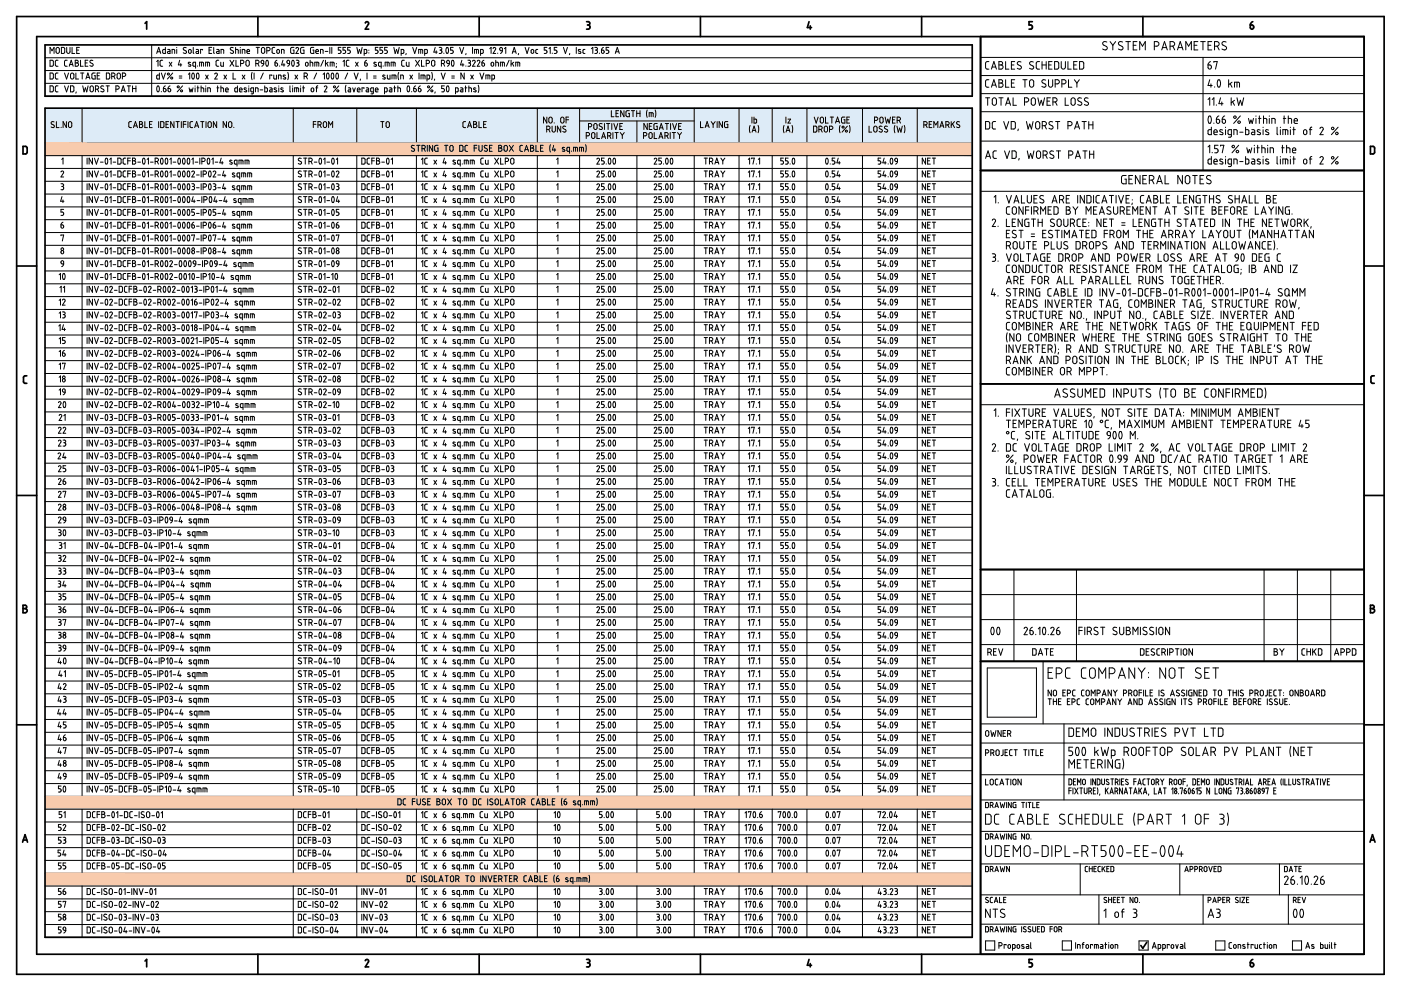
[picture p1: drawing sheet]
<svg xmlns="http://www.w3.org/2000/svg" width="420mm" height="297mm" viewBox="0 0 420 297" stroke-linecap="round" stroke-linejoin="round" font-family="sans-serif">
<g fill="none" stroke="#000" stroke-width=".51">
<path d="M5 5h410.1v287h-410.1zM11 11h398.1v275h-398.1zM13.5 13.5h278.1v15.3h-278.1zM43.5 7l.5-.5v2.2M77.3 5v6M109.6 6.9a.51 .51 0 0 1 .6-.4 .51 .51 0 0 1 .3 .7l-.9 1.5h1M143.7 5v6M175.9 6.5h.5a.5 .5 0 0 1 .5 .5 .5 .5 0 0 1-.5 .5M176.2 7.5h.2M176.4 7.5l.4 .2v.8l-.9 .2M210.1 5v6M242.6 6.5l-.5 1.8h1.3"/>
<path d="M243 7.7v1M276.4 5v6M294.1 11v275M309.6 6.5h-1v1l.8 .1 .2 .4M309.6 8v.3M309.6 8.2l-.2 .5h-.8M342.8 5v6M375 7.5h.5a.58 .58 0 0 1 .6 .5 .58 .58 0 0 1-.5 .6 .58 .58 0 0 1-.6-.4zM375.7 6.5l-.5 .4-.2 .6M13.5 32.4h278.1v248.5h-278.1zM6.9 43.9h.8l.4 .2 .1 1.5-.3 .5h-1zM294.1 51.1h115"/>
<path d="M412.2 44.4v1.2M412.2 44.4l-.2-.4-1-.1v2.2h1l.2-.5M5 79.7h6M409.1 79.7h6M7.5 114.9h.5M7.5 112.6h.5M7.5 112.6l-.5 .5 .1 1.6 .4 .2M294.1 115.1h115M411.6 114.9h.5M411.6 112.6h.5M411.6 112.6l-.5 .5 .1 1.6 .4 .2M5 148.5h6"/>
<path d="M409.1 148.5h6M294.1 170.7h115M6.9 182.4h.6M7.5 181.4a.5 .5 0 0 1 .5 .5 .5 .5 0 0 1-.5 .5 .63 .63 0 0 1 .7 .6 .63 .63 0 0 1-.7 .7M7.5 181.4h-.6v2.3h.6M294.1 198.2h115M411 181.4h.6a.5 .5 0 0 1 .5 .5 .5 .5 0 0 1-.5 .5 .62 .62 0 0 1 .6 .6 .62 .62 0 0 1-.6 .7h-.6zM411 182.4h.6M5 217.3h6M409.1 217.3h6M6.8 252.4l.7-2.2 .8 2.2M7 251.8h1.1"/>
<path d="M410.9 252.4l.7-2.2 .8 2.2M411.1 251.8h1.1M43.5 288.1l.5-.5v2.2M77.3 286v6M109.6 288a.51 .51 0 0 1 .6-.4 .51 .51 0 0 1 .3 .7M110.5 288.3l-.9 1.5h1M143.7 286v6M175.9 287.6h.5a.5 .5 0 0 1 .5 .5 .5 .5 0 0 1-.5 .5M175.9 289.8h.5M176.2 288.6h.2M176.4 288.6a.57 .57 0 0 1 .5 .7l-.5 .5M210.1 286v6"/>
<path d="M242.6 287.6l-.5 1.7h1.3M243 288.8v1M276.4 286v6M308.6 289.8h.5M309.6 287.6h-1v1h.8l.2 .5M309.6 289.1v.2M309.6 289.3l-.5 .5M342.8 286v6M343.9 282.4l-1.2 1.8-.6-.8M375 288.6h.5a.58 .58 0 0 1 .6 .4 .58 .58 0 0 1-.5 .7 .58 .58 0 0 1-.6-.4zM375.7 287.6l-.5 .3-.2 .7"/>
</g>
<g fill="none" stroke="#000" stroke-width=".3">
<path d="M13.5 17.3h278.1M15 18.1l.9 .2 .1 1.2-.2 .3-.8 .1zM15 16v-1.8l.6 1 .6-1v1.8M16.9 14.5a.5 .5 0 0 1 .5-.3 .5 .5 0 0 1 .4 .5v.8a.5 .5 0 0 1-.5 .5 .5 .5 0 0 1-.5-.5zM17.4 18.1h-.6l-.2 .4 .1 1.2 .7 .2M19 14.2l.4 .4v1.2l-.4 .2M19 14.2h-.6v1.8h.6M20 14.2v1.3a.5 .5 0 0 0 .5 .5 .5 .5 0 0 0 .5-.5v-1.3M20.2 18.1h-.6l-.3 .4 .1 1.2 .8 .2M20.8 19.9l.6-1.8 .5 1.8M20.9 19.3h.9M21.6 14.2v1.8h.8"/>
<path d="M22.6 18.9h.5M23 15h.6M23.1 18.1h-.5v1.8h.5M23.1 18.1l.4 .4-.4 .4a.5 .5 0 0 1 .5 .5 .5 .5 0 0 1-.5 .5M23.8 14.2h-.8v1.8h.8M24.2 18.1v1.8h.8M25.5 18.9h.7M26.4 18.1h-.9v1.8h.9M27.9 18.2a.48 .48 0 0 0-.7-.1 .48 .48 0 0 0 0 .7l.5 .3a.45 .45 0 0 1 .1 .7 .45 .45 0 0 1-.7 0l-.1-.1M45.5 13.5v15.3M47 16l.6-1.8 .6 1.8M47 18.5l.4-.4v1.8"/>
<path d="M47.2 15.5h.8M48.4 19.9h.4M48.4 18.1h.4M48.4 18.1l-.4 .4 .1 1.2 .3 .2M49.6 14.2v1.8h-.7l-.1-.3M49.6 14.8l-.8 .2v.7M50.3 14.8l.5 .1 .2 .2v.9h-.7v-.5l.7-.1M50.8 18.6l.7 1.3M51.5 18.6l-.7 1.3M51.6 16v-1.2h.5l.3 .3v.9M53 14.2v.1M53 14.8v1.2"/>
<path d="M53.9 18.1l-.4 1.4h1M54.2 19v.9M55.7 15.3a.45 .45 0 0 1 .1 .6 .45 .45 0 0 1-.7 0l-.2-.1M55.8 14.3a.48 .48 0 0 0-.7 0 .48 .48 0 0 0 .1 .7l.5 .3M56.6 15l.3-.2 .4 .2-.1 1-.6-.2zM57.1 19.4l.1 .1a.43 .43 0 0 1-.3 .4 .43 .43 0 0 1-.5-.1M57.1 18.8a.34 .34 0 0 0-.4-.1 .34 .34 0 0 0-.1 .4l.5 .3M58 14.2l-.1 1.6 .2 .2M58.7 19.9l-.8-.2 .1-1 .7-.1v1.8M58.8 14.8l.6 .1 .1 .2v.9h-.6v-.5l.6-.1M59.2 19.7v.2M59.9 19.9v-1.3l1.1 .2v1.1"/>
<path d="M60.5 18.6v1.3M60.7 15v-.2h-.5v1.2M61.7 19.9v-1.3l1.1 .2v1.1M62.3 18.6v1.3M62.7 15h.6M63.5 14.2h-.8v1.8h.8M64.1 14.2v1.6l.2 .2M65 14.8l.6 .1 .1 .2v.9h-.7v-.5l.7-.1M65.6 18.1h-.6l-.2 .4 .1 1.2 .7 .2M66.2 18.6v1l.3 .3h.5v-1.3M66.3 16v-1.2h.5l.3 .3v.9M69 18.1l1.1 1.8"/>
<path d="M69.8 15.3a.45 .45 0 0 1 .1 .6 .45 .45 0 0 1-.7 0l-.1-.1M70 14.3a.48 .48 0 0 0-.7 0 .48 .48 0 0 0 0 .7l.5 .3M70.1 18.1l-1.1 1.8M70.7 14.8l.7 .2 .1 1M70.7 14.2v1.8M70.8 18.1v1.8h.7M72.1 14.2v.1M72.1 14.8v1.2M72.2 19l.5 .1a.5 .5 0 0 0 .5-.5 .5 .5 0 0 0-.5-.5h-.5v1.8M72.6 16v-1.2h.6l.3 .3-.1 .9M73.7 18.6l.1 .8a.5 .5 0 0 0 .5 .5 .5 .5 0 0 0 .5-.5v-.8M73.8 18.6a.5 .5 0 0 1 .5-.5 .5 .5 0 0 1 .5 .5"/>
<path d="M74.1 15.7l.1 .3h.6M74.1 15.4h.7v-.4l-.5-.1-.2 .8M76.7 19l.5 .1a.5 .5 0 0 0 .5-.5 .5 .5 0 0 0-.5-.5h-.5v1.8M76.8 14.2h1M77.3 14.2v1.8M77.3 19l.4 .9M78.4 18.3l.3-.2 .3 .2 .1 .7-.7-.1zM78.7 14.3a.49 .49 0 0 1 .7 .4v.8a.5 .5 0 0 1-.5 .5 .5 .5 0 0 1-.5-.5v-.8zM79.1 19.1l-.2 .5-.4 .3M79.9 18.2l.1-.1a1 1 0 0 1 0 1.7l-.3-.8zM80.5 14.2h-.5v1.8M80.5 14.2a.5 .5 0 0 1 .5 .5 .5 .5 0 0 1-.5 .5h-.5"/>
<path d="M82 14.2h.4M82 14.2l-.4 .4v1l.2 .4h.6M82.9 18.9a.46 .46 0 0 1 .4 .3 .46 .46 0 0 1-.3 .6 .46 .46 0 0 1-.5-.3v-.6h.3M83.1 18.1l-.5 .3-.1 .5M83.2 14.9l.6 .1-.2 1-.5-.2zM83.9 19.7v.2M84.4 16v-1.2h.5l.3 .3v.9M84.9 18.1l-.4 1.4h.9M85.2 19v.9M86.3 18.1l.5 .2v.7l-.7-.1zM86.9 19.1l-.2 .5-.4 .3M87.2 14.6v1"/>
<path d="M87.6 14.2l-.4 .4M87.6 14.2h.6M87.7 18.2v-.1a1 1 0 0 1 0 1.7l-.2-.8zM87.9 15h.3v1h-.8l-.2-.4M88.8 14.5a.41 .41 0 0 1 .5-.3 .41 .41 0 0 1 .2 .6l-.7 1.2h.8M88.9 19.9h.4M88.9 18.1h.4M89 18.9h.3M89.3 18.1l.4 .4-.4 .4a.51 .51 0 0 1 .4 .5 .51 .51 0 0 1-.4 .5M90.6 14.2h.6M90.6 14.2l-.5 .4 .3 1.4h.8v-1h-.4M91.7 18.9l.3-.2 .4 .2-.2 .9-.5-.1z"/>
<path d="M93 18.6l.8 .2v1.1M93 18.1v1.8M93.5 14.2l-.4 .4 .2 1.4h.8v-1h-.3M93.5 14.2h.6M94.4 19.9v-1.3l1.1 .1 .1 1.2M94.7 15.4h.8v-.4l-.6-.1-.2 .8M94.7 15.7l.2 .3h.6M95 18.6v1.3M96.6 14.8h-.5v1.2M96.6 14.8l.3 .3M96.9 15.1v.9M97 18.1l-.8 1.8"/>
<path d="M97.5 15.4h.8M97.6 18.1v1.8M98 19l.4 .9M98.4 18.6l-.8 .7M98.9 14.2v1.8M99.5 14.2v1.8M99.6 18.6v1.3M100.2 18.9v1M100.2 19l-.3-.3-.9-.1v1.3M100.9 19.9l-.1 .4M100.9 19v.2M102.3 14.2h-.8v.8l.6 .1 .2 .3-.2 .6h-.6"/>
<path d="M102.9 18.5l.4-.4v1.8M103.7 14.2h-.8v.8l.6 .1 .2 .3-.2 .6h-.6M104.7 18.1h-.6l-.2 .4v1.2l.8 .2M105.1 14.2h-.8v.8l.6 .1 .2 .3-.2 .6h-.6M106.6 18.6l.8 1.3M107 14.2l.4 1.8 .4-1.2 .4 1.2 .4-1.8M107.4 18.6l-.8 1.3M109.8 18.9a.46 .46 0 0 1 .5 .3 .46 .46 0 0 1-.4 .6 .46 .46 0 0 1-.5-.3v-.6h.4M110 18.1l-.5 .3-.1 .5M110 15.7v-.7l-.8-.2v1.8M110 15.7l-.1 .3h-.7M110.6 15v.1"/>
<path d="M110.6 15.8v.1M112.8 19.4l.1 .1a.43 .43 0 0 1-.3 .4 .43 .43 0 0 1-.5-.1M112.8 18.8a.34 .34 0 0 0-.5-.1 .34 .34 0 0 0 0 .4l.5 .3M113.4 14.2h-.8v.8l.6 .1 .2 .5-.2 .4h-.6M114.3 19.9l-.7-.2 .1-1 .6-.1v1.8M114.8 14.2h-.8v.8l.6 .1 .2 .5-.2 .4h-.6M114.9 19.7v.2M115.5 19.9v-1.3l1.1 .1 .1 1.2M116.1 18.6v1.3M116.2 14.2h-.8v.8l.6 .1 .2 .3-.2 .6h-.6M117.3 19.9v-1.3l1.2 .2v1.1M117.9 18.6v1.3"/>
<path d="M118.1 14.2l.4 1.8 .4-1.2 .4 1.2 .4-1.8M121.1 15.7l-.1 .3h-.7M121.1 15.7v-.7l-.8-.2v1.8M121.3 18.1h-.6l-.2 .4v1.2l.8 .2M121.8 16l-.1 .4M121.9 18.6v1l.3 .3M122.7 18.6v1.3h-.5M123.8 14.2l.6 1.8 .6-1.8M124.6 18.1l1.2 1.8M125.6 16v-1.2h.9l.3 .3v.9M125.8 18.1l-1.2 1.8M126.2 14.8v1.2"/>
<path d="M126.4 18.1v1.8h.8M127.8 19l.5 .1a.5 .5 0 0 0 .5-.5 .5 .5 0 0 0-.5-.5h-.5v1.8M128.2 15.7l-.1-.7-.7-.2v1.8M128.2 15.7l-.2 .3h-.6M129.4 18.6v.8a.5 .5 0 0 0 .5 .5 .5 .5 0 0 0 .5-.5v-.8M129.4 18.6a.5 .5 0 0 1 .5-.5 .5 .5 0 0 1 .5 .5M130.5 14.2l-.4 1.4h1M130.8 15.2v.8M131.7 14.2h.4M131.9 15h.2M132.1 14.2l.4 .4-.4 .4M132.1 15l.4 .4"/>
<path d="M132.4 19l.5 .1a.5 .5 0 0 0 .5-.5 .5 .5 0 0 0-.5-.5h-.5v1.8M132.5 15.6l-.2 .4h-.6M132.5 15.4v.2M133 19l.4 .9M133.1 15.9v.1M133.9 14.3l.1-.1a1 1 0 0 1 0 1.8l-.3-.9zM134 18.3l.4-.2 .3 .2 .1 .7-.8-.1zM134.8 19.1l-.2 .5-.4 .3M135.1 16h.4M135.5 15l.4 .4v.4l-.4 .2M135.6 18.2l.1-.1a1 1 0 0 1 0 1.7l-.3-.8zM135.9 14.2h-.8v.8h.4"/>
<path d="M137.9 14.2l.6 1.8 .6-1.8M138.5 18.1l-.4 1.4h1M138.8 19v.9M139.7 19.7v.2M139.8 16l-.1 .4M140.3 18.1l.8 .2v.4l-.4 .2a.51 .51 0 0 1 .4 .5 .51 .51 0 0 1-.4 .5h-.4M140.5 18.9h.2M141.7 18.4a.41 .41 0 0 1 .6-.3 .41 .41 0 0 1 .2 .6l-.8 1.2h.8M141.7 14.2v1.8M142.3 16v-1.2h.9l.3 .3v.9M142.9 14.8v1.2M143.1 18.4a.4 .4 0 0 1 .6-.3 .4 .4 0 0 1 .2 .6l-.8 1.2h.8"/>
<path d="M144.9 15.7l-.1 .3h-.7M144.9 18.9a.46 .46 0 0 1 .5 .3 .46 .46 0 0 1-.3 .6 .46 .46 0 0 1-.6-.3v-.6h.4M144.9 15.7v-.7l-.8-.2v1.8M145.1 18.1l-.4 .3-.2 .5M146.9 14.6l.4-.4v1.8M147.3 18.9l.4-.2 .3 .2-.1 .9-.6-.1zM147.9 14.5a.41 .41 0 0 1 .5-.3 .41 .41 0 0 1 .2 .6l-.7 1.2h.8M148.7 18.6h.5M148.7 18.1v1.8M149.2 18.7l.3 .3v.9M149.3 15.9v.1M149.9 14.4l.4-.2 .3 .2 .1 .8-.8-.2z"/>
<path d="M150.1 19.9v-1.3l1.1 .2 .1 1.1M150.7 18.6v1.3M150.7 15.2l-.2 .5-.4 .3M151.3 14.6l.4-.4v1.8M152.7 18.1l-.8 1.8M153.3 18.1v1.8M153.6 16l.6-1.8 .6 1.8M153.6 19l.5 .9M153.8 15.5h.9M154.1 18.6l-.8 .7M154.7 19.9v-1.3l1.1 .2 .1 1.1M155.3 18.6v1.3"/>
<path d="M155.5 16l-.1 .4M157.5 14.2l.6 1.8 .6-1.8M159.5 14.9l.5 .1-.1 1-.6-.2zM160.7 15.7l.1 .3h.5M161.3 14.8l-.6 .2v.7M164 14.2h-.8v.8l.6 .1 .2 .3-.2 .6h-.6M164.6 14.6l.4-.4v1.8M165.6 15.9v.1M167 14.2h-.8v.8l.6 .1 .2 .5-.2 .4h-.6M169 14.2l.6 1.8 .6-1.8M170.9 16l-.1 .4M172.8 14.2v1.8"/>
<path d="M174.1 14.9a.34 .34 0 0 0-.4-.1 .34 .34 0 0 0-.1 .5l.6 .3a.43 .43 0 0 1-.3 .4 .43 .43 0 0 1-.5-.1M174.8 15.7l.2 .3h.4M175.4 14.8l-.5 .2-.1 .7M177.4 14.6l.4-.4v1.8M178.4 16h.4M178.4 14.2h.4M178.6 15h.2M178.8 14.2l.4 .4-.4 .4 .3 .2v.6l-.3 .2M179.8 15.9v.1M180.4 15h.4a.46 .46 0 0 1 .5 .4 .46 .46 0 0 1-.4 .5 .46 .46 0 0 1-.5-.3zM181 14.2l-.5 .3-.1 .5M182.6 14.2h-.8v.8l.6 .1 .2 .5-.2 .4h-.6"/>
<path d="M184.5 16l.6-1.8 .6 1.8M184.7 15.5h.9M294.1 17.2h115M296.6 18.5h-.8l-.2 .5v1.5l1 .2M299.6 18.5h.6a.5 .5 0 0 1 .5 .5 .5 .5 0 0 1-.5 .5 .63 .63 0 0 1 .6 .6 .63 .63 0 0 1-.6 .6h-.6zM299.6 19.5h.6M301.6 18.5v2.2h1M303.3 19.5h.8M304.3 18.5h-1v2.2h1M306.2 18.6a.59 .59 0 0 0-.9-.1 .59 .59 0 0 0 .1 .9l.7 .4a.57 .57 0 0 1 .1 .8 .57 .57 0 0 1-.9 0l-.2-.1M309.9 18.6a.59 .59 0 0 0-.9-.1 .59 .59 0 0 0 0 .9l.7 .4a.57 .57 0 0 1 .1 .8 .57 .57 0 0 1-.8 0l-.2-.1M311.3 18.5h.5"/>
<path d="M311.3 18.5l-.5 .5v1.5l.5 .2M312.5 19.5h1.3M312.5 18.5v2.2M313.8 18.5v2.2M314.5 19.5h.8M315.5 18.5h-1v2.2h1M316.3 18.5h.7l.4 .2 .1 1.5-.2 .4-1 .1zM318.3 18.5v1.6a.63 .63 0 0 0 .6 .6 .63 .63 0 0 0 .6-.6v-1.6M320.3 18.5v2.2h1M322 19.5h.8M323 18.5h-1v2.2h1M323.8 18.5h.7l.4 .2 .1 1.5-.2 .4-1 .1z"/>
<path d="M331.8 13.9a.63 .63 0 0 1 .1 1 .63 .63 0 0 1-1-.1l-.2-.1M331.9 12.6a.66 .66 0 0 0-.9-.1 .66 .66 0 0 0 0 1l.8 .4M332.9 12.5l.8 1.1M333.7 13.6v1.4M334.6 12.5l-.9 1.1M336.5 13.9a.63 .63 0 0 1 .1 1 .63 .63 0 0 1-.9-.1l-.3-.1M336.7 12.6a.66 .66 0 0 0-1-.1 .66 .66 0 0 0 0 1l.8 .4M337.6 12.5h1.4M338.3 12.5v2.5M339.9 13.6h.8M341 12.5h-1.1v2.5h1.1M341.8 15v-2.5l.8 1.3 .9-1.3v2.5"/>
<path d="M346.2 13.8l.7 .1a.69 .69 0 0 0 .7-.7 .69 .69 0 0 0-.7-.7h-.7v2.5M348.4 15l.8-2.5 .9 2.5M348.6 14.3h1.2M350.9 13.8l.7 .1a.69 .69 0 0 0 .7-.7 .69 .69 0 0 0-.7-.7h-.7v2.5M351.7 13.8l.6 1.2M353.1 15l.8-2.5 .9 2.5M353.4 14.3h1.2M355.6 15v-2.5l.9 1.3 .8-1.3v2.5M358.1 13.6h.9M359.2 12.5h-1.1v2.5h1.1M360.1 12.5h1.4M360.8 12.5v2.5"/>
<path d="M360.8 17.2v33.9M362.3 19.5h.5a.58 .58 0 0 1 .6 .4 .58 .58 0 0 1-.4 .7 .58 .58 0 0 1-.7-.4zM362.3 13.6h.8M363 18.5l-.5 .3-.2 .7M363.4 12.5h-1.1v2.5h1.1M364 18.7v-.2h1l-.5 2.2M364.2 13.8l.7 .1a.69 .69 0 0 0 .7-.7 .69 .69 0 0 0-.7-.7h-.7v2.5M365.1 13.8l.5 1.2M367.5 13.9a.63 .63 0 0 1 .2 1 .63 .63 0 0 1-1-.1l-.2-.1M367.7 12.6a.66 .66 0 0 0-1-.1 .66 .66 0 0 0 .1 1l.7 .4M13.5 21.1h278.1M13.5 25h278.1"/>
<path d="M13.5 28.8h278.1M15 21.9l.9 .2 .1 1.2-.2 .3-.8 .1zM15 25.7l.9 .2 .1 1.2-.2 .4h-.8zM16.2 36.5a.48 .48 0 0 0-.7 0 .48 .48 0 0 0 0 .7l.6 .3a.45 .45 0 0 1 .1 .7 .45 .45 0 0 1-.7 0l-.2-.2M16.9 36.4v1.8h.8M17.4 21.9h-.6l-.2 .4 .1 1.2 .7 .2M17.4 25.7l-.6 .1-.2 .3 .1 1.2 .7 .2M18.3 38.1v.1M19.3 21.9l.7 1.8 .6-1.8M19.3 25.7l.7 1.8 .6-1.8M19.9 36.4v1.8l-1-1.8v1.8M20.8 36.5a.5 .5 0 0 1 .7 .5v.7a.5 .5 0 0 1-.5 .5 .5 .5 0 0 1-.5-.5v-.8z"/>
<path d="M21.1 25.7l1 .2 .1 1.2-.2 .4h-.9zM21.2 22.1a.5 .5 0 0 1 .6-.2 .5 .5 0 0 1 .4 .5v.8a.5 .5 0 0 1-.5 .5 .5 .5 0 0 1-.5-.5zM22.8 21.9v1.8h.8M22.9 27.5l-.1 .4M24.2 21.9h.9M24.6 32.4v10.4M24.7 21.9v1.8M24.8 25.7l.4 1.8 .4-1.2 .4 1.2 .4-1.8M25.8 23.7l.6-1.8 .6 1.8M25.9 23.2h.9M27.1 26a.5 .5 0 0 1 .5-.2 .5 .5 0 0 1 .4 .4v.8a.5 .5 0 0 1-.5 .5 .5 .5 0 0 1-.5-.5zM28.6 21.9l-1 .2v1.2l.2 .3 .8 .1v-1h-.3"/>
<path d="M28.6 26.7h.5a.5 .5 0 0 0 .5-.5 .5 .5 0 0 0-.5-.5h-.5v1.8M29.1 22.7h.7M29.2 26.7l.4 .8M30 21.9h-.9v1.8h.9M31.1 25.8a.48 .48 0 0 0-.7 0 .48 .48 0 0 0 0 .7l.6 .3a.45 .45 0 0 1 .1 .7 .45 .45 0 0 1-.7-.1l-.2-.1M31.8 25.7h1M31.9 21.9l1 .2v1.2l-.2 .3-.8 .1zM32.3 25.7v1.8M33.5 22.9h.5a.5 .5 0 0 0 .5-.5 .5 .5 0 0 0-.5-.5h-.5v1.8M34.1 22.9l.4 .8M34.8 26.7h.5a.5 .5 0 0 0 .5-.5 .5 .5 0 0 0-.5-.5h-.5v1.8M35.4 22a.5 .5 0 0 1 .7 .4v.8a.5 .5 0 0 1-.5 .5 .5 .5 0 0 1-.5-.5v-.8z"/>
<path d="M36.4 27.5l.6-1.8 .5 1.8M36.5 27h.9M36.7 22.9h.5a.5 .5 0 0 0 .5-.5 .5 .5 0 0 0-.5-.5h-.5v1.8M38.2 25.7h1M38.6 36.9l.1 1.2 .3 .1M38.7 25.7v1.8M39 36.4l-.4 .4M39 36.4h.4M39 38.2h.4M39.8 25.7v1.8M39.8 26.5h1M40 38.2l.6-1.8 .6 1.8"/>
<path d="M40.2 37.7h.9M40.8 25.7v1.8M41.8 36.4l.9 .2v.5l-.4 .1a.5 .5 0 0 1 .5 .5 .5 .5 0 0 1-.5 .5h-.5zM41.8 37.3h.5M43.4 36.4v1.8h.8M44.8 37.3h.6M45.6 36.4h-.8v1.8h.8M47.2 25.8l-.2 .8 .2 .8M47.2 25.8h.1a1 1 0 0 1 0 1.7l-.1-.1M47.6 36.4v1.8M47.8 21.9v1.8h-.7l-.1-1.1 .8-.1M48.4 21.9l.6 1.8 .6-1.8"/>
<path d="M48.4 27.4v.1M48.8 36.4h-.6v1.8h.6M48.8 36.4l.4 .4M49 26.5h.4a.46 .46 0 0 1 .5 .4 .46 .46 0 0 1-.4 .5 .46 .46 0 0 1-.5-.3zM49.2 36.9l-.1 1.2-.3 .1M49.6 25.7l-.4 .3-.2 .5M49.8 37.3h.6M50.4 26.5h.4a.46 .46 0 0 1 .5 .4 .46 .46 0 0 1-.4 .5 .46 .46 0 0 1-.5-.3zM50.6 36.4h-.8v1.8h.8M51 25.7l-.4 .3-.2 .5M51.8 21.9l-1.6 1.8M52.2 36.4v1.8l-1-1.8v1.8"/>
<path d="M52.8 36.4h1M53.3 36.4v1.8M53.7 23.4h.8M53.7 22.8h.8M54.4 36.4v1.8M54.8 25.7l-1.7 1.8M55 37.3h.8M55.8 36.4h-.8v1.8M56.4 36.4v1.8M56.5 22.3l.4-.4v1.8M56.7 26.3l.3 1.2 .3-.8 .3 .8 .3-1.2M57 36.9v1.2l.8 .1"/>
<path d="M57.7 22l.1-.1a1 1 0 0 1 0 1.8l-.3-.9zM57.8 36.4l-.6 .1-.2 .3M58.4 38.2l.6-1.8 .6 1.8M58.5 25.7v.1M58.5 26.3v1.2M58.5 37.7h.9M59.1 26.3h.6M59.1 22l.1-.1a1 1 0 0 1 0 1.8l-.3-.9zM59.3 25.7v1.8M60.2 36.4h1M60.3 26.3l.8 .2v1M60.3 25.7v1.8"/>
<path d="M60.7 36.4v1.8M61.7 22.5l.7 1.2M61.7 25.7v.1M61.7 26.3v1.2M61.8 36.4v1.8M62.3 27.5v-1.2l.8 .2v1M62.4 22.5l-.7 1.2M62.4 36.7a.5 .5 0 0 1 .6-.2 .5 .5 0 0 1 .4 .5v.7a.5 .5 0 0 1-.5 .5 .5 .5 0 0 1-.5-.5zM64.4 22.2a.4 .4 0 0 1 .5-.3 .4 .4 0 0 1 .2 .6l-.7 1.2h.8M65 36.4v1.8l-1-1.8v1.8M65 26.3h.7M65.3 25.7v1.8"/>
<path d="M66.3 26.3l.7 .2 .1 1M66.3 25.7v1.8M67.2 22.5l.7 1.2M67.6 26.9h.9l-.2-.5-.6 .1v.7l.1 .3h.7M67.9 36.4v1.8l-1-1.8v1.8M67.9 22.5l-.7 1.2M68.8 36.5a.5 .5 0 0 1 .7 .5v.7a.5 .5 0 0 1-.5 .5 .5 .5 0 0 1-.5-.5v-.8zM69.9 21.9v1.8h.8M70.1 38.1v.1M71.2 25.7v1.8h-.6l-.2-1 .8-.2M71.8 26.9h.8l-.2-.5-.5 .1-.1 .7 .2 .3h.6M72.6 22.5l.8 1.2"/>
<path d="M73.4 22.5l-.8 1.2M73.9 26.4a.34 .34 0 0 0-.5-.1 .34 .34 0 0 0-.1 .5l.7 .4a.43 .43 0 0 1-.3 .4 .43 .43 0 0 1-.5-.2M74.6 25.7v.1M74.6 26.3v1.2M75.6 21.7l-.2 1.1 .2 1.1M76 27.5l-.8-.1 .2-1 .6-.1v1.5l-.1 .3h-.6M76.2 21.9v1.8M76.6 27.5v-1.2l.8 .2v1M78 26.9h.8M79 21.9l-.9 1.8M79.4 25.7v1.8h.7l.1-1-.8-.2M80.9 26.3l.6 .1 .1 .2v.9h-.6v-.5l.6-.1"/>
<path d="M81.5 22.7v-.2h-.6v1.2M82.1 22.5v.9l.3 .3h.5v-1.2M82.9 26.4a.34 .34 0 0 0-.5-.1 .34 .34 0 0 0-.1 .5l.7 .4a.43 .43 0 0 1-.3 .4 .43 .43 0 0 1-.5-.2M83.6 25.7v.1M83.6 26.3v1.2M84 22.5l.3 .3v.9M84 22.5h-.5v1.2M84.9 26.4a.34 .34 0 0 0-.5-.1 .34 .34 0 0 0-.1 .5l.7 .4a.43 .43 0 0 1-.3 .4 .43 .43 0 0 1-.5-.2M85.6 22.6a.34 .34 0 0 0-.5-.1 .34 .34 0 0 0-.1 .5l.7 .3a.43 .43 0 0 1-.3 .4 .43 .43 0 0 1-.5-.1M86.3 21.7l.2 1.1-.2 1.1M87 25.7v1.6M87 27.3l.2 .2"/>
<path d="M87.8 25.7v.1M87.8 26.3v1.2M87.9 32.4v10.4M88.5 22.5l.8 1.2M89 26.3v1.2M89.3 26.3l.3 .3v.9M89.3 22.5l-.8 1.2M89.3 26.3h-1v1.2M90.1 25.7v.1M90.1 26.3v1.2M90.8 26.3h.6M91 25.7v1.8"/>
<path d="M91.2 22.9h.5a.5 .5 0 0 0 .5-.5 .5 .5 0 0 0-.5-.5h-.5v1.8M91.8 22.9l.4 .8M93.3 26.7v.4M93.3 26.7l.2-.3h.4l.2 .7-.4 .4-.4-.4M94 37.3h.7M94.7 26.3h.6M94.7 36.4h-.7v1.8M95 21.9l-.9 1.8M95.3 25.7l-.4 .3v1.5M95.4 37.4h.5a.5 .5 0 0 0 .5-.5 .5 .5 0 0 0-.5-.5h-.5v1.8M95.9 37.4l.5 .8M96.9 22.3l.4-.4v1.8"/>
<path d="M97.3 26a.4 .4 0 0 1 .5-.2 .4 .4 0 0 1 .2 .5l-.7 1.2h.8M98 36.9a.5 .5 0 0 0-.6-.5 .5 .5 0 0 0-.5 .6l.1 .7a.5 .5 0 0 0 .5 .5 .5 .5 0 0 0 .5-.5M98 37v.7M98.1 22l.1-.1a1 1 0 0 1 0 1.8l-.3-.9zM98.6 38.2v-1.8l.5 1 .7-1v1.8M99.5 22l.1-.1a1 1 0 0 1 0 1.8l-.3-.9zM100.9 22l.1-.1a1 1 0 0 1 0 1.8l-.3-.9zM101.6 25.7l-1.6 1.8M103.8 25.5l-.2 1.1 .2 1.1M104.3 21.9l-.8 1.8M104.5 26.3l.5 .1 .2 .2v.9h-.7v-.5l.7-.1M105.8 26.3l.4 1.2 .4-1.2"/>
<path d="M106.2 21.9l.6 1.8 .6-1.8M107 32.4v10.4M107.2 26.9h.8l-.2-.5-.6 .1v.7l.1 .3h.7M108.1 23.7l-.1 .4M109.2 26.5v-.2h-.6v1.2M109.9 26.3l.5 .1 .2 .2v.9h-.7v-.5l.7-.1M110.1 21.9v1.8M112 27.5l-.8-.1 .1-1 .7-.1v1.5l-.2 .3h-.5M112 23.4h.8M112 22.8h.8M112.6 26.9h.8l-.2-.5-.6 .1v.7l.1 .3h.7M114.2 36.4h1"/>
<path d="M114.7 36.4v1.8M115.3 27.5l.8-.1-.1-1-.7-.1v1.8M115.5 22.6a.33 .33 0 0 0-.5-.1 .33 .33 0 0 0-.1 .5l.6 .3a.43 .43 0 0 1-.3 .4 .43 .43 0 0 1-.4-.1M116 36.5a.5 .5 0 0 1 .8 .5v.7a.5 .5 0 0 1-.5 .5 .5 .5 0 0 1-.5-.5v-.8zM116.2 22.5v.9l.3 .3h.5v-1.2M116.8 26.3l.6 .1 .1 .2v.9h-.6v-.5l.6-.1M117.6 23.7v-1.2h.9l.3 .3v.9M118.1 26.3h.6M118.2 22.5v1.2M118.3 25.7v1.8M119.3 26.3l.8 .2v1M119.3 25.7v1.8"/>
<path d="M119.6 21.7l-.2 1.1 .2 1.1M120.2 23.7v-1.2h.5l.3 .3v.9M122.3 25.8h.1a1 1 0 0 1 0 1.7l-.3-.9zM122.9 22.5l.8 1.2M123.5 27.4v.1M123.7 22.5l-.8 1.2M124.1 26.5h.4a.46 .46 0 0 1 .5 .4 .46 .46 0 0 1-.4 .5 .46 .46 0 0 1-.5-.3zM124.7 25.7l-.5 .3-.1 .5M124.9 32.4v10.4M125.5 27.1v-.6h.4a.46 .46 0 0 1 .5 .4 .46 .46 0 0 1-.4 .5 .46 .46 0 0 1-.5-.3M125.7 21.9v1.8M126.1 25.7l-.5 .3-.1 .5"/>
<path d="M126.3 23.7v-1.2h.9l.3 .3v.9M126.9 22.5v1.2M128.1 23.7l.7-.2-.1-1h-.6v1.8M129.5 21.7l.2 1.1-.2 1.1M129.8 25.7l-1.6 1.8M130.4 23.7l-.1 .4M130.5 27.5l-.1 .4M132.3 21.9l.6 1.8 .6-1.8M133.3 25.7h-.8v.8h.4a.51 .51 0 0 1 .4 .5 .51 .51 0 0 1-.4 .5h-.4M134.1 25.8h.1a1 1 0 0 1 0 1.7l-.3-.9zM135.5 23.4h.8M135.5 22.8h.8"/>
<path d="M136.6 27.5l.8-.1-.1-1-.7-.1v1.8M138.1 26.3h.4M138.5 26.3l.3 .3M138.8 26.6v.9l-.7-.1 .1-.4 .6-.1M138.8 36.9l.1 1.2 .7 .1M139.2 21.9v1.8l-1-1.8v1.8M139.4 26.3h.6M139.6 25.7v1.8M139.6 36.4l-.6 .1-.2 .3M140.2 38.2l.6-1.8 .6 1.8M140.4 37.7h.9M140.6 26.3l.8 .2v1"/>
<path d="M140.6 25.7v1.8M141.2 22.5l.8 1.2M142 22.5l-.8 1.2M142 36.4l.9 .2v.5l-.4 .1a.5 .5 0 0 1 .5 .5 .5 .5 0 0 1-.5 .5h-.5zM142 37.3h.5M142.7 26.4a.34 .34 0 0 0-.5-.1 .34 .34 0 0 0 0 .5l.6 .4a.43 .43 0 0 1-.3 .4 .43 .43 0 0 1-.5-.2M143.4 25.5l.2 1.1-.2 1.1M143.6 36.4v1.8h.8M143.9 21.9l.6 1.8 .6-1.8M145 37.3h.6M145.7 23.7v-1.2h.9l.3 .3v.9M145.8 36.4h-.8v1.8h.8"/>
<path d="M146.3 22.5v1.2M147.5 23.7l.8-.2-.1-1h-.7v1.8M161.1 32.4v10.4M164 38.8h.5a.5 .5 0 0 0 .5-.5 .5 .5 0 0 0-.5-.5h-.5v1.8M164 35.1v1.8l-1-1.8v1.8M164.5 38.8l.5 .8M164.6 36.4v-.8a.5 .5 0 0 1 .5-.5 .5 .5 0 0 1 .5 .5v.8M164.6 36.4a.5 .5 0 0 0 .5 .5 .5 .5 0 0 0 .5-.5M165.6 39.1a.5 .5 0 0 0 .5 .5 .5 .5 0 0 0 .5-.5M165.6 37.8v1.3M166.2 36.8v.1M166.6 37.8v1.3"/>
<path d="M168.1 36.4v-.8a.5 .5 0 0 1 .5-.5 .5 .5 0 0 1 .6 .5l-.1 .8M168.1 36.4a.5 .5 0 0 0 .5 .5 .5 .5 0 0 0 .6-.5M168.2 37.8v1.8l-1-1.8v1.8M169.7 37.9a.48 .48 0 0 0-.7 0 .48 .48 0 0 0 0 .7l.5 .2a.45 .45 0 0 1 .1 .7 .45 .45 0 0 1-.7 0l-.1-.1M169.8 35.9h.7M170.5 35.1h-.7v1.8M173.8 36.3h34.4M173.8 32.4v10.4M176.5 38h.5a.5 .5 0 0 0 .5-.5 .5 .5 0 0 0-.5-.5h-.5v1.8M177.7 39.8a.5 .5 0 0 1 .7 .4v.8a.5 .5 0 0 1-.5 .5 .5 .5 0 0 1-.5-.5v-.8zM178.1 37.5v.8a.5 .5 0 0 0 .5 .5 .5 .5 0 0 0 .5-.5M178.1 37.5a.5 .5 0 0 1 .5-.5 .5 .5 0 0 1 .5 .5"/>
<path d="M179 39.7v1.8h.8M179.1 37.5v.8M180.6 37.1a.48 .48 0 0 0-.7 0 .48 .48 0 0 0 0 .7l.6 .3a.45 .45 0 0 1 0 .6 .45 .45 0 0 1-.6 0l-.2-.1M181.3 37v1.8M181.9 37h1M182.4 37v1.8M183.3 33.2v1.8h.8M183.5 37v1.8M183.8 39.7v1.8M184.1 37l.6 1.8 .6-1.8M184.4 39.7h1M184.7 34h.6"/>
<path d="M184.9 39.7v1.8M185.5 33.2h-.8v1.8h.8M185.9 37.8h.6M186 39.7l.6 .8M186.7 37h-.8v1.8h.8M187.1 33.2v1.8l-1-1.8v1.8M187.2 39.7l-.6 .8M188.1 33.2h.6M188.1 33.2l-.4 .4 .2 1.3 .8 .1v-1h-.3M189.3 33.2h1M189.8 33.2v1.8M190.9 34h1"/>
<path d="M190.9 33.2v1.8M191 36.3v6.5M191.9 33.2v1.8M194.1 33l-.2 1.1 .2 1.1M194.1 37v1.8l-1-1.8v1.8M194.7 35v-1.2h.9l.3 .3v.9M194.7 37.8h.6M194.8 39.8a.5 .5 0 0 1 .8 .4v.8a.5 .5 0 0 1-.5 .5 .5 .5 0 0 1-.5-.5v-.8zM195.3 33.8v1.2M195.5 37h-.8v1.8h.8M196.2 39.7v1.8h.8M196.5 33l.2 1.1-.2 1.1"/>
<path d="M197.1 37l-.9 .2-.1 1.2 .2 .4h.8v-1h-.3M197.7 38.8l.6-1.8 .6 1.8M197.9 38.3h.9M199.5 37h1M200 37v1.8M201 39.7v1.8M201.1 37v1.8M201.6 39.7h1M201.7 37l.6 1.8 .6-1.8M202.1 39.7v1.8M203.2 39.7l.6 .8M203.5 37.8h.6"/>
<path d="M204.3 37h-.8v1.8h.8M204.4 39.7l-.6 .8M208.2 32.4v10.4M210.1 36.4v1.8h.8M211.5 38.2l.6-1.8 .6 1.8M211.6 37.7h.9M213.3 36.4l.6 .9M213.9 37.3v.9M214.5 36.4l-.6 .9M215.1 36.4v1.8M216.7 36.4v1.8l-1-1.8v1.8M217.3 36.9l.2 1.3h.8v-.9h-.3"/>
<path d="M218.3 36.4l-.8 .1-.2 .3M221.6 32.4v10.4M224.9 37.6l-.2 1.1 .2 1.1M225.5 35.1v1.8M225.6 39.6l.5-1.8 .6 1.8M225.7 39.1h.9M226.1 35.1v1.8h.5M226.1 35.7h.5M226.6 35.7l.3 .3M226.9 36v.6M226.9 36.6l-.3 .3M227.3 37.6l.2 1.1-.2 1.1"/>
<path d="M231.6 32.4v10.4M235.1 37.6l-.2 1.1 .2 1.1M235.7 35.1v1.8M235.7 39.6l.6-1.8 .6 1.8M235.9 39.1h.9M236.3 35.7h.8l-.8 1.2h.8M237.5 37.6l.2 1.1-.2 1.1M242 32.4v10.4M244.2 35.1l.6 1.8 .6-1.8M245 38.2l-.2-.3-.8-.1v1.8l.9-.2 .1-1.2M245.6 38.8h.5a.5 .5 0 0 0 .5-.5 .5 .5 0 0 0-.5-.5h-.5v1.8M246 36.4a.5 .5 0 0 0 .5 .5 .5 .5 0 0 0 .5-.5"/>
<path d="M246 36.4v-.8a.5 .5 0 0 1 .5-.5 .5 .5 0 0 1 .5 .5v.8M246.2 38.8l.4 .8M247.2 39.1a.5 .5 0 0 0 .5 .5 .5 .5 0 0 0 .5-.5M247.2 39.1v-.8a.5 .5 0 0 1 .5-.5 .5 .5 0 0 1 .5 .5v.8M247.6 35.1v1.8h.8M248.8 38.8h.5a.5 .5 0 0 0 .5-.5 .5 .5 0 0 0-.5-.5h-.5v1.8M249 35.1h1M249.5 35.1v1.8M250.6 36.9l.6-1.8 .6 1.8M250.7 36.4h.9M251.9 37.6l-.2 1.1 .2 1.1M253.4 35.1l-1 .2v1.2l.2 .3 .8 .1v-1h-.3"/>
<path d="M254 35.9h.6M254.1 37.8l-1.6 1.8M254.7 37.6l.2 1.1-.2 1.1M254.8 35.1h-.8v1.8h.8M258.7 32.4v10.4M260.6 37.8v1.8h.8M262 39.1v-.8a.5 .5 0 0 1 .5-.5 .5 .5 0 0 1 .5 .5v.8M262 39.1a.5 .5 0 0 0 .5 .5 .5 .5 0 0 0 .5-.5M262.3 36.1h.5a.5 .5 0 0 0 .5-.5 .5 .5 0 0 0-.5-.5h-.5v1.8M263.9 36.4a.5 .5 0 0 0 .5 .5 .5 .5 0 0 0 .5-.5M263.9 36.4v-.8a.5 .5 0 0 1 .5-.5 .5 .5 0 0 1 .5 .5v.8M264.5 37.9a.48 .48 0 0 0-.7 0 .48 .48 0 0 0 0 .7l.6 .2a.45 .45 0 0 1 .1 .7 .45 .45 0 0 1-.7 0l-.2-.1"/>
<path d="M265.5 35.1l.4 1.8 .4-1.2 .4 1.2 .4-1.8M266.1 37.9a.48 .48 0 0 0-.7 0 .48 .48 0 0 0 .1 .7l.5 .2a.45 .45 0 0 1 .1 .7 .45 .45 0 0 1-.7 0l-.2-.1M267.7 35.9h.6M268.4 37.6l-.2 1.1 .2 1.1M268.5 35.1h-.8v1.8h.8M269 37.8l.4 1.8 .4-1.2 .4 1.2 .4-1.8M269 36.1h.6a.5 .5 0 0 0 .5-.5 .5 .5 0 0 0-.5-.5h-.6v1.8M269.6 36.1l.5 .8M271.2 37.6l.2 1.1-.2 1.1M275.1 32.4v10.4M277.1 37.4h.5a.5 .5 0 0 0 .5-.5 .5 .5 0 0 0-.5-.5h-.5v1.8M277.6 37.4l.5 .8"/>
<path d="M278.7 37.3h.6M279.5 36.4h-.8v1.8h.8M280.1 38.2v-1.8l.5 1 .7-1v1.8M281.9 38.2l.6-1.8 .6 1.8M282 37.7h.9M283.7 37.4h.5a.5 .5 0 0 0 .5-.5 .5 .5 0 0 0-.5-.5h-.5v1.8M284.2 37.4l.4 .8M285.3 36.4v1.8M285.6 37.1l.7 1.1M286.3 36.4l-1 1.1M287.6 37.5a.45 .45 0 0 1 .1 .7 .45 .45 0 0 1-.7 0l-.1-.2M287.8 36.5a.48 .48 0 0 0-.7 0 .48 .48 0 0 0 0 .7l.5 .3"/>
<path d="M294.1 22.6h115M294.1 28.1h115M294.1 33.5h115M295.6 36.4h.7l.5 .3v1.5l-.2 .4-1 .1zM295.6 29.3h1.2M296.2 29.3v2.3M296.6 23.9l-.8 .1-.2 .4v1.5l1 .2M297.3 20.7l.8-2.2 .7 2.2M297.3 26.1l.8-2.2 .7 2.2M297.5 20.1h1.1M297.5 25.5h1.1M297.8 29.5l.4-.2 .4 .2 .2 1.4a.63 .63 0 0 1-.6 .7 .63 .63 0 0 1-.6-.7z"/>
<path d="M298.6 36.4l-.8 .1-.2 .4v1.5l1 .3M299.6 23.9h.6a.5 .5 0 0 1 .5 .5 .5 .5 0 0 1-.5 .5 .62 .62 0 0 1 .6 .6 .62 .62 0 0 1-.6 .6h-.6zM299.6 24.9h.6M299.6 29.3h1.2M300.2 29.3v2.3M301 36.4l.8 2.3 .7-2.3M301.6 23.9v2.2h1M301.6 31.6l.7-2.3 .8 2.3M301.8 30.9h1.1M303.3 24.9h.8M303.8 29.3v2.3h1M304.3 23.9h-1v2.2h1"/>
<path d="M304.5 36.9v1.3M304.5 36.9l-.2-.4-1-.1v2.3l1-.1 .2-.4M305.4 38.7l-.1 .5M306.8 23.9h1.2M307.3 30.6h.6a.63 .63 0 0 0 .6-.7 .63 .63 0 0 0-.6-.6h-.6v2.3M307.4 23.9v2.2M307.8 36.4l.5 2.3 .5-1.5 .5 1.5 .5-2.3M308.9 24.1l.5-.2 .4 .2 .2 1.4a.63 .63 0 0 1-.6 .6 .63 .63 0 0 1-.6-.6zM309.4 29.5l.5-.2 .4 .2 .2 1.4a.63 .63 0 0 1-.6 .7 .63 .63 0 0 1-.6-.7zM310.8 36.6l.4-.2 .4 .2 .2 1.5a.63 .63 0 0 1-.6 .6 .63 .63 0 0 1-.6-.6zM311.3 20.7h.5M311.3 29.3l.5 2.3 .5-1.5 .5 1.5 .5-2.3"/>
<path d="M312.6 37.7h.6a.63 .63 0 0 0 .6-.6 .63 .63 0 0 0-.6-.7h-.6v2.3M313.3 37.7l.5 1M313.4 25.2a.57 .57 0 0 1 .1 .8 .57 .57 0 0 1-.8 0l-.2-.1M313.6 24a.59 .59 0 0 0-.9 0 .59 .59 0 0 0 0 .8l.7 .4M314 30.3h.8M314.5 23.9v1.6a.63 .63 0 0 0 .6 .6 .63 .63 0 0 0 .6-.6v-1.6M315 29.3h-1v2.3h1M315.7 36.6a.59 .59 0 0 0-.9-.1 .59 .59 0 0 0 .1 .9l.7 .3a.57 .57 0 0 1 .1 .9 .57 .57 0 0 1-.9 0l-.2-.2M315.8 30.6h.6a.63 .63 0 0 0 .6-.7 .63 .63 0 0 0-.6-.6h-.6v2.3M316.4 25.1h.7a.63 .63 0 0 0 .6-.6 .63 .63 0 0 0-.6-.6h-.7v2.2M316.5 30.6l.5 1M316.6 36.4h1.2"/>
<path d="M317.2 36.4v2.3M318.5 25.1h.6a.63 .63 0 0 0 .6-.6 .63 .63 0 0 0-.6-.6h-.6v2.2M319.4 29.3v2.3h1M320.3 37.7h.6a.63 .63 0 0 0 .6-.6 .63 .63 0 0 0-.6-.7h-.6v2.3M320.4 23.9v2.2h1.1M321.4 29.5l.4-.2 .5 .2 .2 1.4a.63 .63 0 0 1-.7 .7 .63 .63 0 0 1-.6-.7zM322.2 23.9l.8 1M322.3 38.7l.7-2.3 .8 2.3M322.5 38.1h1.1M323 24.9v1.2M323.7 23.9l-.7 1M324.2 30.6a.57 .57 0 0 1 .1 .9 .57 .57 0 0 1-.9 0l-.2-.2"/>
<path d="M324.3 29.4a.59 .59 0 0 0-.8 0 .59 .59 0 0 0 0 .9l.7 .3M324.5 36.4h1.3M325.1 36.4v2.3M326.2 30.6a.57 .57 0 0 1 .1 .9 .57 .57 0 0 1-.9 0l-.2-.2M326.3 29.4a.59 .59 0 0 0-.8 0 .59 .59 0 0 0 0 .9l.7 .3M326.5 36.4v2.3M326.5 37.4h1.3M327.8 36.4v2.3M362.3 29.8l.5-.5v2.3M362.5 34.9l.1-.1a1.28 1.28 0 0 1 .5 1.8l-.2 .4a1.28 1.28 0 0 1-.5-1.9zM362.8 23.9l-.5 1.7h1.2M363.2 25.1v1"/>
<path d="M363.3 38.1v2.3l-.8-.1-.2-.3M363.3 38.9l-1 .2v.9M363.5 29.8l.5-.5v2.3M364 40l.2 .3 .8 .1M364 39.4a.53 .53 0 0 1 .7-.5 .53 .53 0 0 1 .3 .7h-1M364 36.9v.1M364 39.4v.6M364.3 26v.1M364.8 35.8l.5-.1a.58 .58 0 0 1 .6 .5 .58 .58 0 0 1-.4 .7 .58 .58 0 0 1-.7-.4zM364.8 31.4v.2M365.3 24l.1-.1a1.28 1.28 0 0 1 .5 1.9l-.2 .3a1.28 1.28 0 0 1-.5-1.9zM365.5 34.7l-.5 .4-.2 .6"/>
<path d="M366 29.3l-.5 1.8h1.3M366.4 30.6v1M366.5 35.8h.5M366.6 39.8l.1 .1a.54 .54 0 0 1-.3 .5 .54 .54 0 0 1-.6-.2M366.7 39a.42 .42 0 0 0-.6-.1 .42 .42 0 0 0-.1 .6l.6 .3M367 35.7a.58 .58 0 0 1 .7 .5 .58 .58 0 0 1-.5 .7 .58 .58 0 0 1-.7-.4v-.7M367.3 34.7l-.5 .4-.3 .6M367.5 38.1v.1M367.5 38.9v1.5M368.3 40l.2 .3 .8 .1M368.5 23.9v2.2M368.9 25.1l.6 1"/>
<path d="M369.2 29.3v2.3M369.5 24.6l-1 .8M369.7 30.5l.5 1.1M370.2 26.1v-1.5l1.3 .1 .2 1.4M370.2 30.1l-1 .7M371 24.6v1.5M371 29.3l.5 2.3 .5-1.5 .5 1.5 .5-2.3M371.8 39.6h1M372 34.7l-2 2.3M373.5 38.1v2.3l.9-.1 .1-.3M373.5 38.9l1 .2v.9M374.4 35.5l.4 1.5 .4-1 .3 1 .4-1.5"/>
<path d="M375.4 38.9h.7l.2 .3v1.2l-.8-.1-.2-.3 .2-.3 .8-.1M376.7 34.7v.2M376.7 35.5v1.5M377.4 35.5h.8M377.7 34.7v2.3M377.9 39.8l.1 .1a.54 .54 0 0 1-.4 .5 .54 .54 0 0 1-.6-.2M377.9 39a.42 .42 0 0 0-.6-.1 .42 .42 0 0 0-.1 .6l.7 .3M378.8 38.1v.1M378.8 38.9v1.5M378.9 35.5h.8l.2 .4M378.9 34.7v2.3M379.7 39.5l.7 .3"/>
<path d="M379.9 35.9v1.1M380.4 39.8l.1 .1a.54 .54 0 0 1-.4 .5 .54 .54 0 0 1-.6-.2M380.4 39a.42 .42 0 0 0-.6-.1 .42 .42 0 0 0-.1 .6M380.7 34.7v.2M380.7 35.5v1.5M382.4 35.9l-.2-.4h-.8v1.5M382.4 35.9v1.1M383 38.1v2l.2 .3M384 38.1v.1M384 38.9v1.5M384.9 35.5h.7M385.1 34.7v2.3"/>
<path d="M385.5 38.9v1.5M386.4 34.7v2.3M386.4 35.5h.6M387 35.5l.4 .4M387 38.1v.1M387 38.9v1.5M387.3 35.9v1.1M387.7 38.9h.8M388 38.1v2.3M388.1 36.6l.2 .3 .8 .1M388.1 36a.52 .52 0 0 1 .7-.5 .52 .52 0 0 1 .3 .7h-1M388.1 36v.6"/>
<path d="M391 39.1a.5 .5 0 0 1 .6-.2 .5 .5 0 0 1 .3 .5v.5a.5 .5 0 0 1-.5 .5 .5 .5 0 0 1-.5-.5zM392.7 38.9h.7M392.9 38.5v1.9M393.4 38.1l-.3 .1-.2 .3M395.9 38.5a.51 .51 0 0 1 .6-.3 .51 .51 0 0 1 .3 .7l-.9 1.5h1M401.3 38.1l-2 2.3M13.5 42.8h278.1M13.5 46.7h278.1M13.5 50.5h278.1M13.5 54.3h278.1M13.5 58.2h278.1M18.3 51.5a.41 .41 0 0 1 .5-.2 .41 .41 0 0 1 .2 .5l-.7 1.2h.8"/>
<path d="M18.3 55.1l.7 .2v.4l-.3 .2M18.5 55.9h.2M18.5 47.8l.4-.4v1.8M18.6 58.9l-.4 1.4h1M18.7 55.9l.3 .2 .1 .4M18.9 59.9v.8M19.1 56.5l-.2 .3-.6 .1M24.6 46.7v192M26.1 47.4v1.8M26.1 51.2v1.8M26.1 55.1v1.8M26.1 58.9v1.8"/>
<path d="M27.7 47.4v1.8l-1-1.8v1.8M27.7 51.2v1.8l-1-1.8v1.8M27.7 55.1v1.8l-1-1.8v1.8M27.7 58.9v1.8l-1-1.8v1.8M28.3 47.4l.6 1.8 .6-1.8M28.3 51.2l.6 1.8 .6-1.8M28.3 55.1l.6 1.8 .6-1.8M28.3 58.9l.6 1.8 .6-1.8M30.1 48.6h.8M30.1 52.5h.8M30.1 56.3h.8M31.7 47.5l.1-.1a1 1 0 0 1 0 1.8l-.3-.9z"/>
<path d="M31.7 51.3h.1a1 1 0 0 1 0 1.7l-.3-.9zM31.7 55.2l.1-.1a1 1 0 0 1 0 1.8l-.3-.9zM31.7 59h.1a1 1 0 0 1 0 1.7l-.3-.9zM32.9 47.8l.4-.4v1.8M32.9 51.6l.4-.4v1.8M32.9 55.5l.4-.4v1.8M32.9 59.3l.4-.4v1.8M33.9 48.6h.8M33.9 52.5h.8M33.9 56.3h.8M35.3 51.2l1 .2v1.2l-.2 .4h-.8zM35.3 58.9l1 .2v1.2l-.2 .4h-.8z"/>
<path d="M36.3 56.5l-.2 .3-.8 .1v-1.8l1 .2v1.2M36.3 47.8v1.2l-1 .2v-1.8l.8 .1 .2 .3M36.9 47.8l.1 1.2 .7 .2M36.9 56.5l.2 .3 .6 .1M37.7 47.4l-.6 .1-.2 .3M37.7 51.2l-.6 .1-.2 .3 .1 1.2 .7 .2M37.7 55.1l-.7 .2-.1 1.2M37.7 58.9l-.6 .1-.2 .3 .1 1.2 .7 .2M38.3 48.2h.8M38.3 52h.8M38.3 55.9h.8M38.3 59.7h.8"/>
<path d="M39.1 55.1h-.8v1.8M39.1 47.4h-.8v1.8M39.1 51.2h-.8v1.8M39.1 58.9h-.8v1.8M39.7 47.4l.9 .2v.4l-.4 .2a.49 .49 0 0 1 .5 .5 .49 .49 0 0 1-.5 .5h-.5zM39.7 51.2l.9 .2v.4l-.4 .2a.5 .5 0 0 1 .5 .5 .5 .5 0 0 1-.5 .5h-.5zM39.7 55.1l.9 .2v.4l-.4 .2a.5 .5 0 0 1 .5 .5 .5 .5 0 0 1-.5 .5h-.5zM39.7 58.9l.9 .2v.4l-.4 .2a.5 .5 0 0 1 .5 .5 .5 .5 0 0 1-.5 .5h-.5zM39.7 48.2h.5M39.7 52h.5M39.7 55.9h.5M39.7 59.7h.5"/>
<path d="M41.3 48.6h.8M41.3 52.5h.8M41.3 56.3h.8M42.9 47.5l.1-.1a1 1 0 0 1 0 1.8l-.3-.9zM42.9 51.3h.1a1 1 0 0 1 0 1.7l-.3-.9zM42.9 55.2l.1-.1a1 1 0 0 1 0 1.8l-.3-.9zM42.9 59h.1a1 1 0 0 1 0 1.7l-.3-.9zM44.1 47.8l.4-.4v1.8M44.1 51.6l.4-.4v1.8M44.1 55.5l.4-.4v1.8M44.1 59.3l.4-.4v1.8M45.1 48.6h.8"/>
<path d="M45.1 52.5h.8M45.1 56.3h.8M46.5 48.4h.5a.5 .5 0 0 0 .5-.5 .5 .5 0 0 0-.5-.5h-.5v1.8M46.5 52.2h.5a.5 .5 0 0 0 .5-.5 .5 .5 0 0 0-.5-.5h-.5v1.8M46.5 56.1h.5a.5 .5 0 0 0 .5-.5 .5 .5 0 0 0-.5-.5h-.5v1.8M46.5 59.9h.5a.5 .5 0 0 0 .5-.5 .5 .5 0 0 0-.5-.5h-.5v1.8M47.1 48.4l.4 .8M47.1 52.2l.4 .8M47.1 56.1l.4 .8M47.1 59.9l.4 .8M48.3 47.5l.1-.1a1 1 0 0 1 0 1.8l-.3-.9zM48.3 51.3h.1a1 1 0 0 1 0 1.7l-.3-.9z"/>
<path d="M48.3 55.2l.1-.1a1 1 0 0 1 0 1.8l-.3-.9zM48.3 59h.1a1 1 0 0 1 0 1.7l-.3-.9zM49.7 47.5l.1-.1a1 1 0 0 1 0 1.8l-.3-.9zM49.7 51.3h.1a1 1 0 0 1 0 1.7l-.3-.9zM49.7 55.2l.1-.1a1 1 0 0 1 0 1.8l-.3-.9zM49.7 59h.1a1 1 0 0 1 0 1.7l-.3-.9zM50.9 47.8l.4-.4v1.8M50.9 51.6l.4-.4v1.8M50.9 55.5l.4-.4v1.8M50.9 59.3l.4-.4v1.8M51.9 48.6h.8M51.9 52.5h.8"/>
<path d="M51.9 56.3h.8M53.5 47.5l.1-.1a1 1 0 0 1 0 1.8l-.3-.9zM53.5 51.3h.1a1 1 0 0 1 0 1.7l-.3-.9zM53.5 55.2l.1-.1a1 1 0 0 1 0 1.8l-.3-.9zM53.5 59h.1a1 1 0 0 1 0 1.7l-.3-.9zM54.9 47.5l.1-.1a1 1 0 0 1 0 1.8l-.3-.9zM54.9 51.3h.1a1 1 0 0 1 0 1.7l-.3-.9zM54.9 55.2l.1-.1a1 1 0 0 1 0 1.8l-.3-.9zM54.9 59h.1a1 1 0 0 1 0 1.7l-.3-.9zM56.3 47.5l.1-.1a1 1 0 0 1 0 1.8l-.3-.9zM56.3 51.3h.1a1 1 0 0 1 0 1.7l-.3-.9zM56.3 55.2l.1-.1a1 1 0 0 1 0 1.8l-.3-.9z"/>
<path d="M56.3 59h.1a1 1 0 0 1 0 1.7l-.3-.9zM57.5 51.5a.4 .4 0 0 1 .6-.2 .4 .4 0 0 1 .2 .5l-.8 1.2h.8M57.5 55.1l.8 .2v.4l-.4 .2M57.5 47.8l.4-.4v1.8M57.7 55.9h.2M57.9 55.9l.4 .2v.4M57.9 58.9l-.4 1.4h1M58.2 59.9v.8M58.3 56.5l-.2 .3-.6 .1M58.5 48.6h.8M58.9 52.5h.8M58.9 56.3h.8"/>
<path d="M59.9 47.4v1.8M60.3 51.2v1.8M60.3 55.1v1.8M60.5 48.4h.5a.5 .5 0 0 0 .5-.5 .5 .5 0 0 0-.5-.5h-.5v1.8M60.5 58.9v1.8M60.9 52.2h.5a.5 .5 0 0 0 .5-.5 .5 .5 0 0 0-.5-.5h-.5v1.8M60.9 56.1h.5a.5 .5 0 0 0 .5-.5 .5 .5 0 0 0-.5-.5h-.5v1.8M61.1 59.9h.5a.5 .5 0 0 0 .5-.5 .5 .5 0 0 0-.5-.5h-.5v1.8M62.3 47.5l.1-.1a1 1 0 0 1 0 1.8l-.3-.9zM62.7 51.3h.1a1 1 0 0 1 0 1.7l-.3-.9zM62.7 55.2l.1-.1a1 1 0 0 1 0 1.8l-.3-.9zM62.9 59h.1a1 1 0 0 1 0 1.7l-.3-.9z"/>
<path d="M63.5 47.8l.4-.4v1.8M63.9 51.5a.41 .41 0 0 1 .6-.2 .41 .41 0 0 1 .2 .5l-.8 1.2h.8M63.9 55.1l.8 .2v.4l-.4 .2M64.1 55.9h.2M64.3 55.9l.4 .2v.4M64.5 48.6h.8M64.5 58.9l-.4 1.4h1M64.7 56.5l-.2 .3-.6 .1M64.8 59.9v.8M65.3 52.5h.8M65.3 56.3h.8M66.3 47.4l-.4 1.4h1"/>
<path d="M66.6 48.4v.8M67.1 51.2l-.4 1.4h1M67.1 55.1l-.4 1.4h1M67.4 52.2v.8M67.4 56.1v.8M67.5 58.9l-.4 1.4h1M67.8 59.9v.8M69.6 48.1a.33 .33 0 0 0-.5-.1 .33 .33 0 0 0-.1 .5l.6 .3a.43 .43 0 0 1-.2 .4 .43 .43 0 0 1-.5-.1M70.4 51.9a.34 .34 0 0 0-.5 0 .34 .34 0 0 0-.1 .4l.6 .4a.43 .43 0 0 1-.2 .4 .43 .43 0 0 1-.5-.2M70.4 55.8a.33 .33 0 0 0-.5-.1 .33 .33 0 0 0-.1 .5l.6 .3a.43 .43 0 0 1-.2 .4 .43 .43 0 0 1-.5-.1M70.8 59.6a.34 .34 0 0 0-.5-.1 .34 .34 0 0 0-.1 .5l.5 .2M71.1 49.2l-.8-.1 .1-1.1h.7v1.8"/>
<path d="M71.1 52.7v-.7l.8-.2v1.8M71.1 52.7l.1 .3h.7M71.7 49.2v-1.2h.9l.3 .3v.9M71.9 56.9l-.8-.2 .1-1h.7v1.8M72.3 48v1.2M72.5 53v-1.2l1 .1 .2 1.1M72.5 56.9v-1.2h.9l.3 .3v.9M73.1 51.8v1.2M73.1 55.7v1.2M73.5 49.2v-1.2h.9l.3 .3v.9M73.5 59.5v1.2M74.1 48v1.2"/>
<path d="M74.3 53v-1.2l1.1 .2 .1 1M74.3 56.9v-1.2h.9l.3 .3v.9M74.9 51.8v1.2M74.9 55.7v1.2M75.3 59.5v1.2M87.9 46.7v192M90.2 48.4a.45 .45 0 0 1 .1 .7 .45 .45 0 0 1-.7 0l-.2-.1M90.2 52.3a.45 .45 0 0 1 .1 .7 .45 .45 0 0 1-.7 0l-.2-.2M90.2 56.1a.45 .45 0 0 1 .1 .7 .45 .45 0 0 1-.7 0l-.2-.1M90.2 60a.45 .45 0 0 1 .1 .6 .45 .45 0 0 1-.7 0l-.2-.1M90.3 47.5a.48 .48 0 0 0-.7 0 .48 .48 0 0 0 .1 .7l.5 .3M90.3 51.3a.48 .48 0 0 0-.7 0 .48 .48 0 0 0 .1 .7l.5 .3"/>
<path d="M90.3 55.2a.48 .48 0 0 0-.7-.1 .48 .48 0 0 0 .1 .7l.5 .3M90.3 59a.48 .48 0 0 0-.7 0 .48 .48 0 0 0 .1 .7l.5 .3M91 55.1h1.1M91 47.4h1.1M91 51.2h1.1M91 58.9h1.1M91.5 47.4v1.8M91.5 51.2v1.8M91.5 55.1v1.8M91.5 58.9v1.8M92.6 48.4h.5a.5 .5 0 0 0 .5-.5 .5 .5 0 0 0-.5-.5h-.5v1.8M92.6 52.2h.5a.5 .5 0 0 0 .5-.5 .5 .5 0 0 0-.5-.5h-.5v1.8"/>
<path d="M92.6 56.1h.5a.5 .5 0 0 0 .5-.5 .5 .5 0 0 0-.5-.5h-.5v1.8M92.6 59.9h.5a.5 .5 0 0 0 .5-.5 .5 .5 0 0 0-.5-.5h-.5v1.8M93.2 48.4l.4 .8M93.2 52.2l.4 .8M93.2 56.1l.4 .8M93.2 59.9l.4 .8M94.3 48.6h.7M94.3 52.5h.7M94.3 56.3h.7M95.8 47.5l.1-.1a1 1 0 0 1 0 1.8l-.3-.9zM95.8 51.3h.1a1 1 0 0 1 0 1.7l-.3-.9zM95.8 55.2l.1-.1a1 1 0 0 1 0 1.8l-.3-.9z"/>
<path d="M95.8 59h.1a1 1 0 0 1 0 1.7l-.3-.9zM97 47.8l.5-.4v1.8M97 51.6l.5-.4v1.8M97 55.5l.5-.4v1.8M97 59.3l.5-.4v1.8M98 48.6h.8M98 52.5h.8M98 56.3h.8M99.6 47.5l.1-.1a1 1 0 0 1 0 1.8l-.3-.9zM99.6 51.3h.1a1 1 0 0 1 0 1.7l-.3-.9zM99.6 55.2l.1-.1a1 1 0 0 1 0 1.8l-.3-.9zM99.6 59h.1a1 1 0 0 1 0 1.7l-.3-.9z"/>
<path d="M100.9 51.5a.4 .4 0 0 1 .5-.2 .4 .4 0 0 1 .2 .5l-.7 1.2h.7M100.9 55.1l.7 .2v.4l-.4 .2M100.9 47.8l.3-.4v1.8M101 55.9h.2M101.2 58.9l-.3 1.4h1M101.2 55.9l.4 .2v.4M101.6 59.9v.8M101.6 56.5l-.1 .3-.6 .1M107 46.7v192M108.5 51.2l.9 .2 .1 1.2-.2 .4h-.8zM108.5 58.9l.9 .2 .1 1.2-.2 .4h-.8zM109.5 47.8l-.1 1.2-.9 .2v-1.8l.8 .1 .2 .3"/>
<path d="M109.5 56.5l-.2 .3-.8 .1v-1.8l.9 .2 .1 1.2M110.1 47.8l.1 1.2 .7 .2M110.1 56.5l.2 .3 .6 .1M110.9 47.4l-.6 .1-.2 .3M110.9 51.2l-.6 .1-.2 .3 .1 1.2 .7 .2M110.9 55.1l-.7 .2-.1 1.2M110.9 58.9l-.6 .1-.2 .3 .1 1.2 .7 .2M111.5 48.2h.8M111.5 52h.8M111.5 55.9h.8M111.5 59.7h.8M112.3 55.1h-.8v1.8"/>
<path d="M112.3 47.4h-.8v1.8M112.3 51.2h-.8v1.8M112.3 58.9h-.8v1.8M112.9 47.4l.8 .2v.4l-.3 .2a.49 .49 0 0 1 .5 .5 .49 .49 0 0 1-.5 .5h-.5zM112.9 51.2l.8 .2v.4l-.3 .2a.5 .5 0 0 1 .5 .5 .5 .5 0 0 1-.5 .5h-.5zM112.9 55.1l.8 .2v.4l-.3 .2a.5 .5 0 0 1 .5 .5 .5 .5 0 0 1-.5 .5h-.5zM112.9 58.9l.8 .2v.4l-.3 .2a.5 .5 0 0 1 .5 .5 .5 .5 0 0 1-.5 .5h-.5zM112.9 48.2h.5M112.9 52h.5M112.9 55.9h.5M112.9 59.7h.5M114.5 48.6h.8"/>
<path d="M114.5 52.5h.8M114.5 56.3h.8M116.1 47.5l.1-.1a1 1 0 0 1 0 1.8l-.3-.9zM116.1 51.3h.1a1 1 0 0 1 0 1.7l-.3-.9zM116.1 55.2l.1-.1a1 1 0 0 1 0 1.8l-.3-.9zM116.1 59h.1a1 1 0 0 1 0 1.7l-.3-.9zM117.3 47.8l.4-.4v1.8M117.3 51.6l.4-.4v1.8M117.3 55.5l.4-.4v1.8M117.3 59.3l.4-.4v1.8M124.3 43.7a.48 .48 0 0 0-.8-.1 .48 .48 0 0 0 .1 .7l.5 .3a.45 .45 0 0 1 .1 .7 .45 .45 0 0 1-.7 0l-.1-.1M124.9 46.7v192"/>
<path d="M124.9 43.6h1.1M125.5 43.6v1.8M126.4 47.8l.4-.4v1.8M126.4 51.6l.4-.4v1.8M126.4 55.5l.4-.4v1.8M126.4 59.3l.4-.4v1.8M126.6 44.6h.5a.5 .5 0 0 0 .5-.5 .5 .5 0 0 0-.5-.5h-.5v1.8M127.1 44.6l.5 .8M127.4 56.5l.2 .3 .6 .1M127.4 47.8v1.2l.8 .2M128.1 43.6v1.8M128.2 47.4l-.6 .1-.2 .3"/>
<path d="M128.2 51.2l-.6 .1-.2 .3v1.2l.8 .2M128.2 55.1l-.8 .2v1.2M128.2 58.9l-.6 .1-.2 .3v1.2l.8 .2M129.8 43.6v1.8l-1-1.8v1.8M130.1 48l.8 1.2M130.1 51.8l.8 1.2M130.1 55.7l.8 1.2M130.1 59.5l.8 1.2M130.9 48l-.8 1.2M130.9 51.8l-.8 1.2M130.9 55.7l-.8 1.2M130.9 59.5l-.8 1.2"/>
<path d="M131.4 43.6l-1 .2v1.2l.2 .3 .8 .1v-1h-.3M133.3 51.2l-.4 1.4h1M133.3 47.4l-.4 1.4h1M133.3 55.1l-.4 1.4h1M133.3 58.9l-.4 1.4h1M133.3 43.6h1M133.6 48.4v.8M133.6 52.2v.8M133.6 56.1v.8M133.6 59.9v.8M133.8 43.6v1.8M135 43.8a.5 .5 0 0 1 .5-.2 .5 .5 0 0 1 .4 .5v.8a.5 .5 0 0 1-.5 .5 .5 .5 0 0 1-.5-.5z"/>
<path d="M136.5 48.1a.33 .33 0 0 0-.4-.1 .33 .33 0 0 0-.1 .5l.6 .3a.43 .43 0 0 1-.3 .4 .43 .43 0 0 1-.5-.1M136.5 51.9a.34 .34 0 0 0-.4 0 .34 .34 0 0 0-.1 .4l.6 .4a.43 .43 0 0 1-.3 .4 .43 .43 0 0 1-.5-.2M136.5 55.8a.33 .33 0 0 0-.4-.1 .33 .33 0 0 0-.1 .5l.6 .3a.43 .43 0 0 1-.3 .4 .43 .43 0 0 1-.5-.1M136.5 59.6a.34 .34 0 0 0-.4-.1 .34 .34 0 0 0-.1 .5l.5 .2M137.2 52.7l.1-.7 .7-.2v1.8M137.2 52.7l.2 .3h.6M137.9 43.6l.9 .2 .1 1.2-.2 .3-.8 .1zM138 49.2l-.7-.1 .1-1.1h.6v1.8M138 56.9l-.7-.2 .1-1h.6v1.8M138.6 49.1v.1M138.6 52.9v.1M138.6 56.8v.1"/>
<path d="M139.2 49.2v-1.2h.9l.3 .3v.9M139.2 53v-1.2l1.2 .2v1M139.2 56.9v-1.2h.9l.3 .3v.9M139.8 48v1.2M139.8 51.8v1.2M139.8 55.7v1.2M139.8 59.5v1.2M140.3 43.6h-.6l-.3 .4 .1 1.2 .8 .2M141 49.2v-1.2h.9l.3 .3v.9M141 53v-1.2l1.2 .2v1M141 56.9v-1.2h.9l.3 .3v.9M141.6 48v1.2"/>
<path d="M141.6 51.8v1.2M141.6 55.7v1.2M141.6 59.5v1.2M142.2 44.4h.8M143 43.6h-.8v1.8M143.6 43.6v1.3M144.2 56.5l.4 .4M144.2 47.8v1.2l.4 .2M144.6 47.4l-.4 .4M144.6 51.2l-.4 .4v1.2l.4 .2M144.6 55.1l-.4 .2v1.2M144.6 58.9l-.4 .4v1.2l.4 .2"/>
<path d="M144.6 49.2h.4M144.6 55.1h.4M144.6 47.4h.4M144.6 53h.4M144.6 51.2h.4M144.6 56.9h.4M144.6 58.9h.4M144.6 43.6v1.3a.5 .5 0 0 1-.5 .5 .5 .5 0 0 1-.5-.5M145.6 48v.9l.3 .3h.5v-1.2M145.6 55.7v.9l.3 .3h.5v-1.2M145.6 59.5v1.1l.8 .1v-1.2M145.6 51.8v.9"/>
<path d="M146.1 43.7a.47 .47 0 0 0-.7-.1 .47 .47 0 0 0 0 .7l.6 .3a.45 .45 0 0 1 .1 .7 .45 .45 0 0 1-.7 0l-.2-.1M146.4 51.8v1.2h-.7l-.1-.3M146.8 44.4h.6M147.6 43.6h-.8v1.8h.8M148.3 47.4l1.2 1.8M148.3 51.2l1.2 1.8M148.3 55.1l1.2 1.8M148.3 58.9l1.2 1.8M149.5 47.4l-1.2 1.8M149.5 51.2l-1.2 1.8M149.5 55.1l-1.2 1.8M149.5 58.9l-1.2 1.8"/>
<path d="M149.6 43.6l.8 .2v.4l-.3 .2a.5 .5 0 0 1 .5 .5 .5 .5 0 0 1-.5 .5h-.5zM149.6 44.4h.5M150.1 47.4v1.8h.8M150.1 51.2v1.8h.8M150.1 55.1v1.8h.8M150.1 58.9v1.8h.8M151.5 48.4h.5a.5 .5 0 0 0 .5-.5 .5 .5 0 0 0-.5-.5h-.5v1.8M151.5 52.2h.5a.5 .5 0 0 0 .5-.5 .5 .5 0 0 0-.5-.5h-.5v1.8M151.5 56.1h.5a.5 .5 0 0 0 .5-.5 .5 .5 0 0 0-.5-.5h-.5v1.8M151.5 59.9h.5a.5 .5 0 0 0 .5-.5 .5 .5 0 0 0-.5-.5h-.5v1.8M152.2 44.1a.5 .5 0 0 0-.5-.5 .5 .5 0 0 0-.5 .5v.8a.5 .5 0 0 0 .5 .5 .5 .5 0 0 0 .5-.5M152.2 44.1v.8"/>
<path d="M152.8 43.6l1.2 1.8M153.1 47.9a.5 .5 0 0 1 .5-.5 .5 .5 0 0 1 .5 .5v.8a.5 .5 0 0 1-.5 .5 .5 .5 0 0 1-.5-.5M153.1 51.7a.5 .5 0 0 1 .5-.5 .5 .5 0 0 1 .5 .6v.7a.5 .5 0 0 1-.5 .5 .5 .5 0 0 1-.5-.5M153.1 55.6a.5 .5 0 0 1 .5-.5 .5 .5 0 0 1 .5 .5v.8a.5 .5 0 0 1-.5 .5 .5 .5 0 0 1-.5-.5M153.1 59.4a.5 .5 0 0 1 .5-.5 .5 .5 0 0 1 .5 .5M153.1 47.9v.8M153.1 51.8v.7M153.1 55.6v.8M153.1 59.4v.8M154 43.6l-1.2 1.8M154.1 59.4v.8a.5 .5 0 0 1-.5 .5 .5 .5 0 0 1-.5-.5M156.7 43.6h-.6l-.2 .4 .1 1.2 .7 .2"/>
<path d="M157.3 45.4l.6-1.8 .6 1.8M157.5 44.9h.8M159.1 43.6l.9 .2v.4l-.4 .2a.5 .5 0 0 1 .5 .5 .5 .5 0 0 1-.5 .5h-.5zM159.1 44.4h.5M160.7 43.6v1.8h.8M161.1 46.7v192M162.1 44.4h.6M162.9 43.6h-.8v1.8h.8M165.1 43.4l-.2 1.1 .2 1.1M166.1 43.6l-.4 1.4h1M166.4 44.6v.8M166.9 47.8l.4-.4v1.8"/>
<path d="M166.9 51.6l.4-.4v1.8M166.9 55.5l.4-.4v1.8M166.9 59.3l.4-.4v1.8M169.3 44.3a.34 .34 0 0 0-.5-.1 .34 .34 0 0 0 0 .4l.6 .4a.43 .43 0 0 1-.3 .4 .43 .43 0 0 1-.5-.1M170.8 45.4l-.7-.2 .1-1h.6v1.8M171.4 45.3v.1M172 45.4v-1.2l1.2 .1v1.1M172.6 44.2v1.2M173.8 45.4v-1.2l1.2 .1v1.1M173.8 46.7v192M174.4 44.2v1.2M175.6 43.4l.2 1.1-.2 1.1"/>
<path d="M175.8 40.7h.5a.5 .5 0 0 0 .5-.5 .5 .5 0 0 0-.5-.5h-.5v1.8M179 47.7a.41 .41 0 0 1 .5-.3 .41 .41 0 0 1 .3 .6M179 51.5a.41 .41 0 0 1 .6-.2 .41 .41 0 0 1 .2 .5M179 55.4a.41 .41 0 0 1 .5-.3 .41 .41 0 0 1 .3 .6M179 59.2a.41 .41 0 0 1 .6-.3 .41 .41 0 0 1 .2 .6M179.7 48l-.7 1.2h.8M179.7 51.8l-.7 1.2h.8M179.7 55.7l-.7 1.2h.8M179.7 59.5l-.7 1.2h.8M180.4 41.5l.6-1.8 .6 1.8M180.6 41h.9M181.2 47.4h-.8v.8l.6 .1 .2 .3-.2 .5-.6 .1"/>
<path d="M181.2 51.2h-.8v.8l.6 .1 .2 .3M181.2 52.5l-.2 .5h-.6M181.2 55.1h-.8v.8h.6l.2 .6M181.2 58.9h-.8v.8l.6 .1 .2 .3-.2 .6h-.6M181.2 56.5l-.2 .3-.6 .1M181.8 49.1v.1M181.8 52.9v.1M181.8 56.8v.1M182.2 40.7h.5a.5 .5 0 0 0 .5-.5 .5 .5 0 0 0-.5-.5h-.5v1.8M182.6 47.5l.1-.1a1 1 0 0 1 0 1.8l-.3-.9zM182.6 51.3h.1a1 1 0 0 1 0 1.7l-.3-.9zM182.6 55.2l.1-.1a1 1 0 0 1 0 1.8l-.3-.9z"/>
<path d="M182.6 59h.1a1 1 0 0 1 0 1.7l-.3-.9zM182.8 40.7l.4 .8M184 47.5l.1-.1a1 1 0 0 1 0 1.8l-.3-.9zM184 51.3h.1a1 1 0 0 1 0 1.7l-.3-.9zM184 55.2l.1-.1a1 1 0 0 1 0 1.8l-.3-.9zM184 59h.1a1 1 0 0 1 0 1.7l-.3-.9zM186.6 40.5v1M191 46.7v192M193 40.7h.5a.5 .5 0 0 0 .5-.5 .5 .5 0 0 0-.5-.5h-.5v1.8M196.2 47.7a.4 .4 0 0 1 .5-.3 .4 .4 0 0 1 .2 .6l-.7 1.2h.8M196.2 51.5a.4 .4 0 0 1 .5-.2 .4 .4 0 0 1 .2 .5l-.7 1.2h.8M196.2 55.4a.4 .4 0 0 1 .5-.3 .4 .4 0 0 1 .2 .6l-.7 1.2h.8"/>
<path d="M196.2 59.2a.4 .4 0 0 1 .5-.2 .4 .4 0 0 1 .2 .5l-.7 1.2h.8M197.6 41.5l.6-1.8 .6 1.8M197.8 41h.8M198.4 56.5l-.2 .3-.6 .1M198.4 47.4h-.8v.8l.6 .1 .2 .5-.2 .3-.6 .1M198.4 51.2h-.8v.8l.6 .1 .2 .3M198.4 52.5l-.2 .5h-.6M198.4 55.1h-.8v.8h.6l.2 .6M198.4 58.9h-.8v.8h.4a.51 .51 0 0 1 .4 .5 .51 .51 0 0 1-.4 .5h-.4M199 49.1v.1M199 52.9v.1M199 56.8v.1"/>
<path d="M199.4 40.7h.5a.5 .5 0 0 0 .5-.5 .5 .5 0 0 0-.5-.5h-.5v1.8M199.8 47.5l.1-.1a1 1 0 0 1 0 1.8l-.3-.9zM199.8 51.3h.1a1 1 0 0 1 0 1.7l-.3-.9zM199.8 55.2l.1-.1a1 1 0 0 1 0 1.8l-.3-.9zM199.8 59h.1a1 1 0 0 1 0 1.7l-.3-.9zM200 40.7l.4 .8M201.2 47.5l.1-.1a1 1 0 0 1 0 1.8l-.3-.9zM201.2 51.3h.1a1 1 0 0 1 0 1.7l-.3-.9zM201.2 55.2l.1-.1a1 1 0 0 1 0 1.8l-.3-.9zM201.2 59h.1a1 1 0 0 1 0 1.7l-.3-.9zM203.8 40.5v1M208.2 46.7v192"/>
<path d="M211.2 55.1h1M211.2 47.4h1M211.2 51.2h1M211.2 58.9h1M211.7 47.4v1.8M211.7 51.2v1.8M211.7 55.1v1.8M211.7 58.9v1.8M212.8 48.4h.5a.5 .5 0 0 0 .5-.5 .5 .5 0 0 0-.5-.5h-.5v1.8M212.8 52.2h.5a.5 .5 0 0 0 .5-.5 .5 .5 0 0 0-.5-.5h-.5v1.8M212.8 56.1h.5a.5 .5 0 0 0 .5-.5 .5 .5 0 0 0-.5-.5h-.5v1.8M212.8 59.9h.5a.5 .5 0 0 0 .5-.5 .5 .5 0 0 0-.5-.5h-.5v1.8"/>
<path d="M213.4 48.4l.4 .8M213.4 52.2l.4 .8M213.4 56.1l.4 .8M213.4 59.9l.4 .8M214.4 49.2l.6-1.8 .6 1.8M214.4 53l.6-1.8 .6 1.8M214.4 56.9l.6-1.8 .6 1.8M214.5 48.7h.9M214.5 52.5h.9M214.5 56.4h.9M216.2 47.4l.6 .8M216.2 51.2l.6 .8"/>
<path d="M216.2 55.1l.6 .8M216.2 58.9l.6 .8M216.8 48.2v1M216.8 52v1M216.8 55.9v1M216.8 59.7v1M217.4 47.4l-.6 .8M217.4 51.2l-.6 .8M217.4 55.1l-.6 .8M217.4 58.9l-.6 .8M221.6 46.7v192M224.4 47.8l.4-.4v1.8"/>
<path d="M224.4 51.6l.4-.4v1.8M224.4 55.5l.4-.4v1.8M224.4 59.3l.4-.4v1.8M225.4 55.3v-.2h.8l-.4 1.8M225.4 47.6v-.2h.8l-.4 1.8M225.4 51.4v-.2h.8l-.4 1.8M225.4 59.1v-.2h.8l-.4 1.8M226.8 49.1v.1M226.8 52.9v.1M226.8 56.8v.1M227.4 47.8l.4-.4v1.8M227.4 51.6l.4-.4v1.8"/>
<path d="M227.4 55.5l.4-.4v1.8M227.4 59.3l.4-.4v1.8M231.6 46.7v192M234.9 47.4h-.7v.8l.6 .1 .2 .3-.2 .5-.6 .1M234.9 51.2h-.7v.8l.6 .1 .2 .3M234.9 52.5l-.1 .5h-.6M234.9 55.1h-.7v.8h.6l.1 .6M234.9 58.9h-.7v.8l.6 .1 .2 .3-.2 .6h-.6M235 56.5l-.2 .3-.6 .1M236.4 56.5l-.2 .3-.6 .1M236.4 47.4h-.8v.8l.6 .1 .2 .5-.2 .3-.6 .1M236.4 51.2h-.8v.8l.6 .1 .2 .3"/>
<path d="M236.4 52.5l-.2 .5h-.6M236.4 55.1h-.8v.8h.6l.2 .6M236.4 58.9h-.8v.8h.4a.51 .51 0 0 1 .4 .5 .51 .51 0 0 1-.4 .5h-.4M237 49.1v.1M237 52.9v.1M237 56.8v.1M237.8 47.5v-.1a1 1 0 0 1 0 1.8l-.2-.9zM237.8 51.3a1 1 0 0 1 0 1.7l-.2-.9zM237.8 55.2v-.1a1 1 0 0 1 0 1.8l-.2-.9zM237.8 59a1 1 0 0 1 0 1.7l-.2-.9zM242 46.7v192M247.8 47.5l.1-.1a1 1 0 0 1 0 1.8l-.3-.9z"/>
<path d="M247.8 51.3h.1a1 1 0 0 1 0 1.7l-.3-.9zM247.8 55.2l.1-.1a1 1 0 0 1 0 1.8l-.3-.9zM247.8 59h.1a1 1 0 0 1 0 1.7l-.3-.9zM249 49.1v.1M249 52.9v.1M249 56.8v.1M250.4 47.4h-.8v.8l.6 .1 .2 .3-.2 .5-.6 .1M250.4 51.2h-.8v.8l.6 .1 .2 .3M250.4 52.5l-.2 .5h-.6M250.4 55.1h-.8v.8h.6l.2 .6M250.4 58.9h-.8v.8l.6 .1 .2 .3-.2 .6h-.6M250.4 56.5l-.2 .3-.6 .1"/>
<path d="M251.4 51.2l-.4 1.4h1M251.4 47.4l-.4 1.4h1M251.4 55.1l-.4 1.4h1M251.4 58.9l-.4 1.4h1M251.7 48.4v.8M251.7 52.2v.8M251.7 56.1v.8M251.7 59.9v.8M258.7 46.7v192M264.2 56.5l-.2 .3-.6 .1M264.2 47.4h-.8v.8l.6 .1 .2 .5-.2 .3-.6 .1M264.2 51.2h-.8v.8l.6 .1 .2 .3"/>
<path d="M264.2 52.5l-.2 .5h-.6M264.2 55.1h-.8v.8h.6l.2 .6M264.2 58.9h-.8v.8h.4a.51 .51 0 0 1 .4 .5 .51 .51 0 0 1-.4 .5h-.4M265.2 51.2l-.4 1.4h.9M265.2 47.4l-.4 1.4h.9M265.2 55.1l-.4 1.4h.9M265.2 58.9l-.4 1.4h.9M265.5 48.4v.8M265.5 52.2v.8M265.5 56.1v.8M265.5 59.9v.8M266.4 49.1v.1"/>
<path d="M266.4 52.9v.1M266.4 56.8v.1M267.2 47.5v-.1a1 1 0 0 1 0 1.8l-.2-.9zM267.2 51.3a1 1 0 0 1 0 1.7l-.2-.9zM267.2 55.2v-.1a1 1 0 0 1 0 1.8l-.2-.9zM267.2 59a1 1 0 0 1 0 1.7l-.2-.9zM268.4 47.8l.2 .5 .6 .1M268.4 47.8l.4-.4 .4 .4M268.4 51.4l.4-.2 .3 .2 .1 .8-.8-.2zM268.4 55.3l.4-.2 .3 .2 .1 .8-.8-.2zM268.4 59.1l.4-.2 .3 .2 .1 .8-.8-.2zM269.2 47.8v.6"/>
<path d="M269.2 48.4l-.2 .5-.4 .3M269.2 52.2l-.2 .5-.4 .3M269.2 56.1l-.2 .5-.4 .3M269.2 59.9l-.2 .5-.4 .3M275.1 46.7v192M277.6 47.4v1.8l-1-1.8v1.8M277.6 51.2v1.8l-1-1.8v1.8M277.6 55.1v1.8l-1-1.8v1.8M277.6 58.9v1.8l-1-1.8v1.8M278.2 48.2h.6M278.2 52h.6M278.2 55.9h.6"/>
<path d="M278.2 59.7h.6M279 47.4h-.8v1.8h.8M279 55.1h-.8v1.8h.8M279 51.2h-.8v1.8h.8M279 58.9h-.8v1.8h.8M279.6 55.1h1M279.6 47.4h1M279.6 51.2h1M279.6 58.9h1M280.1 47.4v1.8M280.1 51.2v1.8M280.1 55.1v1.8"/>
<path d="M280.1 58.9v1.8M294.1 42.3h115M294.1 51.1h115M294.1 57.3h115M295.6 47.5l.7-2.3 .8 2.3M295.8 46.9h1.1M298.1 59.1l.5-.5v2.3M298.8 45.2l-.7 .1-.3 .4 .1 1.5 .9 .3M301.3 45.2l.7 2.3 .8-2.3M301.8 58.6l.8 2.3 .7-2.3M303.5 45.2h.8l.4 .3 .1 1.5-.3 .4-1 .1zM305.6 47.5l-.1 .5"/>
<path d="M306.3 58.6v2.3h1M308.1 58.6v1.6a.63 .63 0 0 0 .6 .6 .63 .63 0 0 0 .6-.6v-1.6M308.1 45.2l.5 2.3 .5-1.5 .5 1.5 .5-2.3M310.1 59.6h.7M311 45.4l.5-.2 .4 .2 .2 1.5a.63 .63 0 0 1-.6 .6 .63 .63 0 0 1-.7-.6zM311.1 58.6h-1v2.3h1M312.8 46.5h.7a.63 .63 0 0 0 .6-.6 .63 .63 0 0 0-.6-.7h-.7v2.3M313 58.7a.59 .59 0 0 0-.9 0 .59 .59 0 0 0 0 .8l.7 .4a.57 .57 0 0 1 .1 .9 .57 .57 0 0 1-.8-.1l-.3-.1M313.6 46.5l.5 1M316 45.4a.59 .59 0 0 0-.9-.1 .59 .59 0 0 0 0 .9l.7 .3a.57 .57 0 0 1 .1 .9 .57 .57 0 0 1-.8 0l-.3-.2M316.8 45.2h1.3M317.5 45.2v2.3"/>
<path d="M318.4 58.6h-.6v2.3M318.4 58.6a.63 .63 0 0 1 .6 .6 .63 .63 0 0 1-.6 .6l-.6 .1M318.5 59.8l.5 1.1M319.8 59.6h.7M320.5 46.5h.6a.63 .63 0 0 0 .7-.6 .63 .63 0 0 0-.7-.7h-.6v2.3M320.8 58.6h-1v2.3h1M322.5 47.5l.8-2.3 .7 2.3M322.7 46.9h1.1M323.2 58.6v2.3M324.8 45.2h1.2M325.2 58.6v2.3l-1.2-2.3v2.3M325.4 45.2v2.3"/>
<path d="M326.7 58.6h-.8v2.3l.8-.1 .4-.2 .1-1.5-.5-.5M326.8 45.2v2.3M326.8 46.2h1.2M328 58.6v2.3M328 45.2v2.3M329.2 58.6l-.5 .5v1.2l.3 .5 .7 .1M329.2 58.6h.5M332.7 58.6h1.2M333.3 58.6v2.3M334.7 58.6v2.3M335.4 58.6l.8 2.3 .8-2.3M337.3 53.7h.4v1.4l-1.1-.1-.3-.5"/>
<path d="M337.7 59.6h.8M337.7 52.6h-.8l-.5 .3-.1 1.6M338.6 53.7h.8M338.7 58.6h-1v2.3h1M339.6 59.9v.1M339.7 52.6h-1.1v2.5h1.1M341.9 52.6v2.5l-1.4-2.5v2.5M342.5 58.6h.5M342.5 58.6l-.5 .5v1.2l.3 .5 .7 .1M342.7 53.7h.9M343.9 52.6h-1.2v2.5h1.2M344.7 54h.7a.69 .69 0 0 0 .7-.7 .69 .69 0 0 0-.7-.7h-.7v2.5"/>
<path d="M345.5 54l.6 1.1M346 59.6h.6M346.6 58.6a.5 .5 0 0 1 .5 .5 .5 .5 0 0 1-.5 .5M346.6 58.6h-.6v2.3l.6-.1a.63 .63 0 0 0 .7-.6 .63 .63 0 0 0-.7-.6M346.9 55.1l.8-2.5 .9 2.5M347.1 54.4h1.2M348 58.6v2.3h1M349.4 52.6v2.5h1.1M349.8 59.6h.7M350.8 58.6h-1v2.3h1M353.2 58.6v2.3h1M354.6 52.6v2.5l-1.4-2.5v2.5"/>
<path d="M355 59.6h.7M355.6 52.8l.5-.2 .5 .2 .2 1.6a.69 .69 0 0 1-.7 .7 .69 .69 0 0 1-.7-.7zM356 58.6h-1v2.3h1M357.7 52.6h1.4M358 58.6v2.3l-1.3-2.3v2.3M358.4 52.6v2.5M359.2 58.6l-.5 .5v1.2l.3 .5 1 .1v-1.3h-.4M359.2 58.6h.8M359.9 53.7h.8M360.7 58.6h1.3M361 52.6h-1.1v2.5h1.1M361.3 58.6v2.3"/>
<path d="M362.3 44l.5-.5v2.3M362.7 58.6v2.3M362.7 59.6h1.3M363.1 52.7a.66 .66 0 0 0-1 0 .66 .66 0 0 0 0 1l.8 .3a.63 .63 0 0 1 .1 1 .63 .63 0 0 1-.9 0l-.3-.2M363.3 46.9v2.3l-.8-.1-.2-.3v-.9l1-.2M363.5 45.7v.1M364 58.6v2.3M364 48.8l.2 .3 .8 .1M364 48.2a.53 .53 0 0 1 .7-.5 .53 .53 0 0 1 .3 .7h-1M364 48.2v.6M365.3 43.5h-1v1.1l.5-.1a.64 .64 0 0 1 .5 .7 .64 .64 0 0 1-.5 .6h-.5M365.8 58.7a.6 .6 0 0 0-.8 0 .6 .6 0 0 0 0 .8l.7 .4a.57 .57 0 0 1 .1 .9 .57 .57 0 0 1-.9-.1l-.2-.1"/>
<path d="M366 43.8v-.3h1l-.5 2.3M366.7 47.8a.42 .42 0 0 0-.6-.1 .42 .42 0 0 0-.1 .6l.7 .4a.54 .54 0 0 1-.3 .5 .54 .54 0 0 1-.6-.2M367.5 46.9v.2M367.5 47.7v1.5M368.3 40v-.9l1-.2v1.8l-.4 .4M368.4 41.1h.5M369.3 49.2l-1-.2v-1l.2-.3h.8v1.8l-.2 .4h-.7M369.5 58.7a.59 .59 0 0 0-.8 0 .59 .59 0 0 0 0 .8l.7 .4a.57 .57 0 0 1 .1 .9 .57 .57 0 0 1-.9-.1l-.2-.1M370 40.4v-1.5l1 .2v1.3M370 49.2v-1.5l1 .2v1.3M370.4 59.6h1.2M370.4 58.6v2.3"/>
<path d="M371.5 43.5l-2 2.3M371.6 58.6v2.3M371.8 48.4h1M373.5 46.9v2.3l.9-.1 .1-.3v-.9l-1-.2M373.9 44.3l.4 1.5 .4-1 .3 1 .4-1.5M374.6 58.6v2.3h1M375.4 47.7h.7l.2 .3v1.2l-.8-.1-.2-.3 .2-.3 .8-.1M376.2 43.5v.2M376.2 44.3v1.5M376.4 58.6v2.3h1M376.9 44.3h.8M377.2 43.5v2.3"/>
<path d="M377.9 47.8a.42 .42 0 0 0-.6-.1 .42 .42 0 0 0-.1 .6l.8 .4a.54 .54 0 0 1-.4 .5 .54 .54 0 0 1-.6-.2M378.4 44.3h.6M378.4 43.5v2.3M378.8 46.9v.2M378.8 47.7v1.5M379 44.3l.4 .4v1.1M379.7 48.3l.8 .4a.54 .54 0 0 1-.4 .5 .54 .54 0 0 1-.6-.2M379.8 59.6h.7M380.2 43.5v.2M380.2 44.3v1.5M380.4 47.8a.42 .42 0 0 0-.6-.1 .42 .42 0 0 0-.1 .6M380.5 58.6a.5 .5 0 0 1 .5 .5 .5 .5 0 0 1-.5 .5"/>
<path d="M380.5 58.6h-.7v2.3l.7-.1a.63 .63 0 0 0 .6-.6 .63 .63 0 0 0-.6-.6M380.9 45.8v-1.5h.6l.4 .4v1.1M381.8 59.6h.8M382.8 58.6h-1v2.3h1M383 48.9l.2 .3M383 46.9v2M384 46.9v.2M384 47.7v1.5M384.4 44.3h.7M384.6 43.5v2.3M384.7 40.4v-1.5h1.3l.2 1.5M384.7 49.2v-1.5h1.3l.2 1.5"/>
<path d="M385.5 47.7v1.5M385.8 44.3l1 .2 .1 1.3M385.8 43.5v2.3M387 46.9v.2M387 47.7v1.5M387.6 45h1v-.2a.5 .5 0 0 0-.5-.5 .5 .5 0 0 0-.5 .5l.1 .8 .9 .2M387.7 47.7h.8M388 46.9v2.3M391 47.9a.5 .5 0 0 1 .6-.2 .5 .5 0 0 1 .3 .5v.5a.5 .5 0 0 1-.5 .5 .5 .5 0 0 1-.5-.5zM392.7 47.7h.7M393.4 46.9l-.3 .1-.2 .3v1.9M395.9 47.3a.51 .51 0 0 1 .6-.3 .51 .51 0 0 1 .3 .7l-.9 1.5h1"/>
<path d="M401.3 46.9l-2 2.3M13.5 62h278.1M13.5 65.8h278.1M13.5 69.7h278.1M13.5 73.5h278.1M13.5 77.4h278.1M18.3 67.4h.4a.46 .46 0 0 1 .5 .4 .46 .46 0 0 1-.4 .5 .46 .46 0 0 1-.5-.3zM18.3 70.7v-.3h.8l-.4 1.8M18.3 78.3l.4-.2 .3 .2 .1 .8-.8-.2zM18.9 66.6l-.4 .3-.2 .5M19.1 79.1l-.2 .5-.4 .3M19.1 62.8h-.8v.8h.4a.51 .51 0 0 1 .4 .5 .51 .51 0 0 1-.4 .5h-.4"/>
<path d="M26.1 62.8v1.8M26.1 66.6v1.8M26.1 70.4v1.8M26.1 74.3v1.8M26.1 78.1v1.8M27.7 62.8v1.8l-1-1.8v1.8M27.7 66.6v1.8l-1-1.8v1.8M27.7 70.4v1.8l-1-1.8v1.8M27.7 74.3v1.8l-1-1.8v1.8M27.7 78.1v1.8l-1-1.8v1.8M28.3 62.8l.6 1.8 .6-1.8M28.3 66.6l.6 1.8 .6-1.8"/>
<path d="M28.3 70.4l.6 1.8 .6-1.8M28.3 74.3l.6 1.8 .6-1.8M28.3 78.1l.6 1.8 .6-1.8M30.1 60.1h.8M30.1 64h.8M30.1 67.8h.8M30.1 71.6h.8M30.1 75.5h.8M30.1 79.3h.8M31.7 62.9l.1-.1a1 1 0 0 1 0 1.7l-.3-.8zM31.7 66.7l.1-.1a1 1 0 0 1 0 1.8l-.3-.9zM31.7 70.5h.1a1 1 0 0 1 0 1.7l-.3-.9z"/>
<path d="M31.7 74.4l.1-.1a1 1 0 0 1 0 1.8l-.3-.9zM31.7 78.2h.1a1 1 0 0 1 0 1.7l-.3-.9zM32.9 63.2l.4-.4v1.8M32.9 67l.4-.4v1.8M32.9 70.8l.4-.4v1.8M32.9 74.7l.4-.4v1.8M32.9 78.5l.4-.4v1.8M33.9 60.1h.8M33.9 64h.8M33.9 67.8h.8M33.9 71.6h.8M33.9 75.5h.8"/>
<path d="M33.9 79.3h.8M35.3 62.8l1 .2v1.2l-.2 .3-.8 .1zM35.3 66.6l1 .2v1.2l-.2 .4h-.8zM35.3 70.4l1 .2v1.2l-.2 .4h-.8zM35.3 74.3l1 .2v1.2l-.2 .3-.8 .1zM35.3 78.1l1 .2v1.2l-.2 .4h-.8zM37.7 62.8h-.6l-.2 .4 .1 1.2 .7 .2M37.7 66.6l-.6 .1-.2 .3 .1 1.2 .7 .2M37.7 70.4l-.6 .1-.2 .3 .1 1.2 .7 .2M37.7 74.3h-.6l-.2 .4 .1 1.2 .7 .2M37.7 78.1l-.6 .1-.2 .3 .1 1.2 .7 .2M38.3 63.6h.8"/>
<path d="M38.3 67.4h.8M38.3 71.2h.8M38.3 75.1h.8M38.3 78.9h.8M39.1 62.8h-.8v1.8M39.1 66.6h-.8v1.8M39.1 70.4h-.8v1.8M39.1 74.3h-.8v1.8M39.1 78.1h-.8v1.8M39.7 62.8l.9 .2v.4l-.4 .2a.5 .5 0 0 1 .5 .5 .5 .5 0 0 1-.5 .5h-.5zM39.7 66.6l.9 .2v.4l-.4 .2a.5 .5 0 0 1 .5 .5 .5 .5 0 0 1-.5 .5h-.5zM39.7 70.4l.9 .2v.4l-.4 .2a.5 .5 0 0 1 .5 .5 .5 .5 0 0 1-.5 .5h-.5z"/>
<path d="M39.7 74.3l.9 .2v.4l-.4 .2a.5 .5 0 0 1 .5 .5 .5 .5 0 0 1-.5 .5h-.5zM39.7 78.1l.9 .2v.4l-.4 .2a.5 .5 0 0 1 .5 .5 .5 .5 0 0 1-.5 .5h-.5zM39.7 63.6h.5M39.7 67.4h.5M39.7 71.2h.5M39.7 75.1h.5M39.7 78.9h.5M41.3 60.1h.8M41.3 64h.8M41.3 67.8h.8M41.3 71.6h.8M41.3 75.5h.8"/>
<path d="M41.3 79.3h.8M42.9 62.9l.1-.1a1 1 0 0 1 0 1.7l-.3-.8zM42.9 66.7l.1-.1a1 1 0 0 1 0 1.8l-.3-.9zM42.9 70.5h.1a1 1 0 0 1 0 1.7l-.3-.9zM42.9 74.4l.1-.1a1 1 0 0 1 0 1.8l-.3-.9zM42.9 78.2h.1a1 1 0 0 1 0 1.7l-.3-.9zM44.1 63.2l.4-.4v1.8M44.1 67l.4-.4v1.8M44.1 70.8l.4-.4v1.8M44.1 74.7l.4-.4v1.8M44.1 78.5l.4-.4v1.8M45.1 60.1h.8"/>
<path d="M45.1 64h.8M45.1 67.8h.8M45.1 71.6h.8M45.1 75.5h.8M45.1 79.3h.8M46.5 67.6h.5a.5 .5 0 0 0 .5-.5 .5 .5 0 0 0-.5-.5h-.5v1.8M46.5 71.4h.5a.5 .5 0 0 0 .5-.5 .5 .5 0 0 0-.5-.5h-.5v1.8M46.5 75.3h.5a.5 .5 0 0 0 .5-.5 .5 .5 0 0 0-.5-.5h-.5v1.8M46.5 79.1h.5a.5 .5 0 0 0 .5-.5 .5 .5 0 0 0-.5-.5h-.5v1.8M46.5 63.8h.5M47 63.8a.5 .5 0 0 0 .5-.5 .5 .5 0 0 0-.5-.5h-.5v1.8M47.1 63.8l.4 .8"/>
<path d="M47.1 67.6l.4 .8M47.1 71.4l.4 .8M47.1 75.3l.4 .8M47.1 79.1l.4 .8M48.3 62.9l.1-.1a1 1 0 0 1 0 1.7l-.3-.8zM48.3 66.7l.1-.1a1 1 0 0 1 0 1.8l-.3-.9zM48.3 70.5h.1a1 1 0 0 1 0 1.7l-.3-.9zM48.3 74.4l.1-.1a1 1 0 0 1 0 1.8l-.3-.9zM48.3 78.2h.1a1 1 0 0 1 0 1.7l-.3-.9zM49.7 62.9l.1-.1a1 1 0 0 1 0 1.7l-.3-.8zM49.7 66.7l.1-.1a1 1 0 0 1 0 1.8l-.3-.9zM49.7 70.5h.1a1 1 0 0 1 0 1.7l-.3-.9z"/>
<path d="M49.7 74.4l.1-.1a1 1 0 0 1 0 1.8l-.3-.9zM49.7 78.2h.1a1 1 0 0 1 0 1.7l-.3-.9zM50.9 78.4a.41 .41 0 0 1 .6-.2 .41 .41 0 0 1 .2 .5l-.8 1.2h.8M50.9 63.2l.4-.4v1.8M50.9 67l.4-.4v1.8M50.9 70.8l.4-.4v1.8M50.9 74.7l.4-.4v1.8M51.9 60.1h.8M51.9 64h.8M51.9 67.8h.8M51.9 71.6h.8M51.9 75.5h.8"/>
<path d="M52.3 79.3h.8M53.5 62.9l.1-.1a1 1 0 0 1 0 1.7l-.3-.8zM53.5 66.7l.1-.1a1 1 0 0 1 0 1.8l-.3-.9zM53.5 70.5h.1a1 1 0 0 1 0 1.7l-.3-.9zM53.5 74.4l.1-.1a1 1 0 0 1 0 1.8l-.3-.9zM53.9 78.2h.1a1 1 0 0 1 0 1.7l-.3-.9zM54.9 62.9l.1-.1a1 1 0 0 1 0 1.7l-.3-.8zM54.9 66.7l.1-.1a1 1 0 0 1 0 1.8l-.3-.9zM54.9 70.5h.1a1 1 0 0 1 0 1.7l-.3-.9zM54.9 74.4l.1-.1a1 1 0 0 1 0 1.8l-.3-.9zM55.3 78.2h.1a1 1 0 0 1 0 1.7l-.3-.9zM56.3 62.9l.1-.1a1 1 0 0 1 0 1.7l-.3-.8z"/>
<path d="M56.3 66.7l.1-.1a1 1 0 0 1 0 1.8l-.3-.9zM56.3 70.5h.1a1 1 0 0 1 0 1.7l-.3-.9zM56.3 74.4l.1-.1a1 1 0 0 1 0 1.8l-.3-.9zM56.7 78.2h.1a1 1 0 0 1 0 1.7l-.3-.9zM57.5 67.4h.4a.46 .46 0 0 1 .5 .4 .46 .46 0 0 1-.3 .5 .46 .46 0 0 1-.6-.3zM57.5 70.7v-.3h.8l-.4 1.8M58 78.3l.3-.2 .4 .2v.8l-.7-.2zM58.1 66.6l-.4 .3-.2 .5M58.3 62.8h-.8v.8h.4a.51 .51 0 0 1 .4 .5 .51 .51 0 0 1-.4 .5h-.4M58.7 79.1l-.1 .5-.5 .3M58.9 64h.8M58.9 67.8h.8"/>
<path d="M58.9 71.6h.8M58.9 75.5h.8M59.1 60.1h.8M59.3 79.3h.8M60.3 62.8v1.8M60.3 66.6v1.8M60.3 70.4v1.8M60.3 74.3v1.8M60.7 78.1v1.8M60.9 67.6h.5a.5 .5 0 0 0 .5-.5 .5 .5 0 0 0-.5-.5h-.5v1.8M60.9 71.4h.5a.5 .5 0 0 0 .5-.5 .5 .5 0 0 0-.5-.5h-.5v1.8M60.9 75.3h.5a.5 .5 0 0 0 .5-.5 .5 .5 0 0 0-.5-.5h-.5v1.8"/>
<path d="M60.9 63.8h.5M61.3 79.1h.5a.5 .5 0 0 0 .5-.5 .5 .5 0 0 0-.5-.5h-.5v1.8M61.4 63.8a.5 .5 0 0 0 .5-.5 .5 .5 0 0 0-.5-.5h-.5v1.8M62.7 62.9l.1-.1a1 1 0 0 1 0 1.7l-.3-.8zM62.7 66.7l.1-.1a1 1 0 0 1 0 1.8l-.3-.9zM62.7 70.5h.1a1 1 0 0 1 0 1.7l-.3-.9zM62.7 74.4l.1-.1a1 1 0 0 1 0 1.8l-.3-.9zM63.1 78.2h.1a1 1 0 0 1 0 1.7l-.3-.9zM63.9 67.4h.4a.46 .46 0 0 1 .5 .4 .46 .46 0 0 1-.3 .5 .46 .46 0 0 1-.6-.3zM63.9 70.7v-.3h.8l-.4 1.8M64.5 78.2l.6 .1v.8l-.7-.2zM64.5 66.6l-.4 .3-.2 .5"/>
<path d="M64.7 62.8h-.8v.8h.4a.51 .51 0 0 1 .4 .5 .51 .51 0 0 1-.4 .5h-.4M65.1 79.1l-.1 .5-.5 .3M65.3 64h.8M65.3 67.8h.8M65.3 71.6h.8M65.3 75.5h.8M65.7 60.1h.8M65.7 79.3h.8M67.1 62.8l-.4 1.4h1M67.1 66.6l-.4 1.4h1M67.1 70.4l-.4 1.4h1M67.1 74.3l-.4 1.4h1"/>
<path d="M67.4 63.8v.8M67.4 67.6v.8M67.4 71.4v.8M67.4 75.3v.8M67.5 78.1l-.4 1.4h1M67.8 79.1v.8M70.3 75.6l.1 .1a.43 .43 0 0 1-.2 .4 .43 .43 0 0 1-.5-.1M70.4 63.5a.33 .33 0 0 0-.5-.1 .33 .33 0 0 0-.1 .4l.6 .4a.43 .43 0 0 1-.2 .4 .43 .43 0 0 1-.5-.1M70.4 67.3a.34 .34 0 0 0-.5-.1 .34 .34 0 0 0-.1 .5l.6 .3a.43 .43 0 0 1-.2 .4 .43 .43 0 0 1-.5-.1M70.4 71.1a.33 .33 0 0 0-.5 0 .33 .33 0 0 0-.1 .4l.6 .4a.43 .43 0 0 1-.2 .4 .43 .43 0 0 1-.5-.2M70.4 75a.34 .34 0 0 0-.5-.1 .34 .34 0 0 0-.1 .5l.5 .2M70.7 60.2l.1 .1a.43 .43 0 0 1-.2 .5 .43 .43 0 0 1-.5-.2"/>
<path d="M70.8 78.8a.33 .33 0 0 0-.5-.1 .33 .33 0 0 0-.1 .5l.6 .3a.43 .43 0 0 1-.2 .5 .43 .43 0 0 1-.5-.2M71.9 64.6l-.8-.2 .1-1h.7v1.8M71.9 68.4l-.8-.1 .1-1.1h.7v1.8M71.9 72.2l-.8-.1 .1-1h.7v1.8M71.9 76.1l-.8-.2 .1-1h.7v1.8M72.3 60.7l-.8-.1 .1-1 .7-.1v1.8M72.3 79.9l-.8-.1 .1-1 .7-.1v1.8M72.5 64.6v-1.2h.9l.3 .3v.9M72.5 68.4v-1.2h1l.2 1.2M72.5 72.2v-1.1l.9-.1 .3 .3v.9M72.5 76.1v-1.2h1l.2 1.2M72.9 60.7v-1.2l1.1 .2 .1 1"/>
<path d="M72.9 79.9v-1.2l1.1 .2 .1 1M73.1 63.4v1.2M73.1 67.2v1.2M73.1 71.1v1.1M73.1 74.9v1.2M73.5 78.7v1.2M74.3 64.6v-1.2h.9l.3 .3v.9M74.3 68.4v-1.2l1.1 .2 .1 1M74.3 72.2v-1.1l.9-.1 .3 .3v.9M74.3 76.1v-1.2l1.1 .1 .1 1.1M74.7 60.7v-1.2l1 .1 .2 1.1M74.7 79.9v-1.2l1 .1 .2 1.1"/>
<path d="M74.9 63.4v1.2M74.9 67.2v1.2M74.9 71.1v1.1M74.9 74.9v1.2M75.3 78.7v1.2M90.2 63.8a.45 .45 0 0 1 .1 .7 .45 .45 0 0 1-.7 0l-.2-.1M90.2 67.6a.45 .45 0 0 1 .1 .7 .45 .45 0 0 1-.7 0l-.2-.1M90.2 71.5a.45 .45 0 0 1 .1 .7 .45 .45 0 0 1-.7 0l-.2-.2M90.2 75.3a.45 .45 0 0 1 .1 .7 .45 .45 0 0 1-.7 0l-.2-.1M90.2 79.2a.45 .45 0 0 1 .1 .7 .45 .45 0 0 1-.7-.1l-.2-.1M90.3 62.9a.48 .48 0 0 0-.7-.1 .48 .48 0 0 0 .1 .7l.5 .3M90.3 66.7a.48 .48 0 0 0-.7 0 .48 .48 0 0 0 .1 .7l.5 .2"/>
<path d="M90.3 70.5a.48 .48 0 0 0-.7 0 .48 .48 0 0 0 .1 .7l.5 .3M90.3 74.4a.48 .48 0 0 0-.7-.1 .48 .48 0 0 0 .1 .7l.5 .3M90.3 78.2a.48 .48 0 0 0-.7 0 .48 .48 0 0 0 .1 .7l.5 .3M91 62.8h1.1M91 66.6h1.1M91 70.4h1.1M91 74.3h1.1M91 78.1h1.1M91.5 62.8v1.8M91.5 66.6v1.8M91.5 70.4v1.8M91.5 74.3v1.8"/>
<path d="M91.5 78.1v1.8M92.6 67.6h.5a.5 .5 0 0 0 .5-.5 .5 .5 0 0 0-.5-.5h-.5v1.8M92.6 71.4h.5a.5 .5 0 0 0 .5-.5 .5 .5 0 0 0-.5-.5h-.5v1.8M92.6 75.3h.5a.5 .5 0 0 0 .5-.5 .5 .5 0 0 0-.5-.5h-.5v1.8M92.6 79.1h.5a.5 .5 0 0 0 .5-.5 .5 .5 0 0 0-.5-.5h-.5v1.8M92.6 63.8h.6M93.1 63.8a.5 .5 0 0 0 .5-.5 .5 .5 0 0 0-.5-.5h-.5v1.8M93.2 63.8l.4 .8M93.2 67.6l.4 .8M93.2 71.4l.4 .8M93.2 75.3l.4 .8M93.2 79.1l.4 .8"/>
<path d="M94.3 60.1h.7M94.3 64h.7M94.3 67.8h.7M94.3 71.6h.7M94.3 75.5h.7M94.3 79.3h.7M95.8 62.9l.1-.1a1 1 0 0 1 0 1.7l-.3-.8zM95.8 66.7l.1-.1a1 1 0 0 1 0 1.8l-.3-.9zM95.8 70.5h.1a1 1 0 0 1 0 1.7l-.3-.9zM95.8 74.4l.1-.1a1 1 0 0 1 0 1.8l-.3-.9zM95.8 78.2h.1a1 1 0 0 1 0 1.7l-.3-.9zM97 63.2l.5-.4v1.8"/>
<path d="M97 67l.5-.4v1.8M97 70.8l.5-.4v1.8M97 74.7l.5-.4v1.8M97 78.5l.5-.4v1.8M98 60.1h.8M98 64h.8M98 67.8h.8M98 71.6h.8M98 75.5h.8M98 79.3h.8M99.6 62.9l.1-.1a1 1 0 0 1 0 1.7l-.3-.8zM99.6 66.7l.1-.1a1 1 0 0 1 0 1.8l-.3-.9z"/>
<path d="M99.6 70.5h.1a1 1 0 0 1 0 1.7l-.3-.9zM99.6 74.4l.1-.1a1 1 0 0 1 0 1.8l-.3-.9zM99.6 78.2h.1a1 1 0 0 1 0 1.7l-.3-.9zM100.9 67.4h.3a.46 .46 0 0 1 .5 .4 .46 .46 0 0 1-.3 .5 .46 .46 0 0 1-.6-.3zM100.9 70.7v-.3h.7l-.4 1.8M100.9 78.3l.3-.2 .4 .2v.8l-.7-.2zM101.4 66.6l-.4 .3-.2 .5M101.6 62.8h-.7v.8h.3a.51 .51 0 0 1 .5 .5 .51 .51 0 0 1-.5 .5h-.3M101.6 79.1l-.1 .5-.5 .3M108.5 62.8l.9 .2 .1 1.2-.2 .3-.8 .1zM108.5 66.6l.9 .2 .1 1.2-.2 .4h-.8zM108.5 70.4l.9 .2 .1 1.2-.2 .4h-.8z"/>
<path d="M108.5 74.3l.9 .2 .1 1.2-.2 .3-.8 .1zM108.5 78.1l.9 .2 .1 1.2-.2 .4h-.8zM110.9 62.8h-.6l-.2 .4 .1 1.2 .7 .2M110.9 66.6l-.6 .1-.2 .3 .1 1.2 .7 .2M110.9 70.4l-.6 .1-.2 .3 .1 1.2 .7 .2M110.9 74.3h-.6l-.2 .4 .1 1.2 .7 .2M110.9 78.1l-.6 .1-.2 .3 .1 1.2 .7 .2M111.5 63.6h.8M111.5 67.4h.8M111.5 71.2h.8M111.5 75.1h.8M111.5 78.9h.8"/>
<path d="M112.3 62.8h-.8v1.8M112.3 66.6h-.8v1.8M112.3 70.4h-.8v1.8M112.3 74.3h-.8v1.8M112.3 78.1h-.8v1.8M112.9 62.8l.8 .2v.4l-.3 .2a.5 .5 0 0 1 .5 .5 .5 .5 0 0 1-.5 .5h-.5zM112.9 66.6l.8 .2v.4l-.3 .2a.5 .5 0 0 1 .5 .5 .5 .5 0 0 1-.5 .5h-.5zM112.9 70.4l.8 .2v.4l-.3 .2a.5 .5 0 0 1 .5 .5 .5 .5 0 0 1-.5 .5h-.5zM112.9 74.3l.8 .2v.4l-.3 .2a.5 .5 0 0 1 .5 .5 .5 .5 0 0 1-.5 .5h-.5zM112.9 78.1l.8 .2v.4l-.3 .2a.5 .5 0 0 1 .5 .5 .5 .5 0 0 1-.5 .5h-.5zM112.9 63.6h.5M112.9 67.4h.5"/>
<path d="M112.9 71.2h.5M112.9 75.1h.5M112.9 78.9h.5M114.5 60.1h.8M114.5 64h.8M114.5 67.8h.8M114.5 71.6h.8M114.5 75.5h.8M114.5 79.3h.8M116.1 62.9l.1-.1a1 1 0 0 1 0 1.7l-.3-.8zM116.1 66.7l.1-.1a1 1 0 0 1 0 1.8l-.3-.9zM116.1 70.5h.1a1 1 0 0 1 0 1.7l-.3-.9z"/>
<path d="M116.1 74.4l.1-.1a1 1 0 0 1 0 1.8l-.3-.9zM116.1 78.2h.1a1 1 0 0 1 0 1.7l-.3-.9zM117.3 74.7l.4-.4v1.8M117.3 63.2l.4-.4v1.8M117.3 67l.4-.4v1.8M117.3 70.8l.4-.4v1.8M117.3 78.5l.4-.4v1.8M126.4 63.2l.4-.4v1.8M126.4 67l.4-.4v1.8M126.4 70.8l.4-.4v1.8M126.4 74.7l.4-.4v1.8M126.4 78.5l.4-.4v1.8"/>
<path d="M128.2 62.8h-.6l-.2 .4v1.2l.8 .2M128.2 66.6l-.6 .1-.2 .3v1.2l.8 .2M128.2 70.4l-.6 .1-.2 .3v1.2l.8 .2M128.2 74.3h-.6l-.2 .4v1.2l.8 .2M128.2 78.1l-.6 .1-.2 .3v1.2l.8 .2M130.1 63.4l.8 1.2M130.1 67.2l.8 1.2M130.1 71.1l.8 1.1M130.1 74.9l.8 1.2M130.1 78.7l.8 1.2M130.9 63.4l-.8 1.2M130.9 67.2l-.8 1.2"/>
<path d="M130.9 71.1l-.8 1.1M130.9 74.9l-.8 1.2M130.9 78.7l-.8 1.2M133.3 62.8l-.4 1.4h1M133.3 66.6l-.4 1.4h1M133.3 70.4l-.4 1.4h1M133.3 74.3l-.4 1.4h1M133.3 78.1l-.4 1.4h1M133.6 63.8v.8M133.6 67.6v.8M133.6 71.4v.8M133.6 75.3v.8"/>
<path d="M133.6 79.1v.8M136.5 60.2l.1 .1a.43 .43 0 0 1-.3 .5 .43 .43 0 0 1-.5-.2M136.5 75.6l.1 .1a.43 .43 0 0 1-.3 .4 .43 .43 0 0 1-.5-.1M136.5 63.5a.34 .34 0 0 0-.4-.1 .34 .34 0 0 0-.1 .4l.6 .4a.43 .43 0 0 1-.3 .4 .43 .43 0 0 1-.5-.1M136.5 67.3a.34 .34 0 0 0-.4-.1 .34 .34 0 0 0-.1 .5l.6 .3a.43 .43 0 0 1-.3 .4 .43 .43 0 0 1-.5-.1M136.5 71.1a.34 .34 0 0 0-.4 0 .34 .34 0 0 0-.1 .4l.6 .4a.43 .43 0 0 1-.3 .4 .43 .43 0 0 1-.5-.2M136.5 75a.34 .34 0 0 0-.4-.1 .34 .34 0 0 0-.1 .5l.5 .2M136.5 78.8a.34 .34 0 0 0-.4-.1 .34 .34 0 0 0-.1 .5l.6 .3a.43 .43 0 0 1-.3 .5 .43 .43 0 0 1-.5-.2M138 60.7l-.7-.1 .1-1 .6-.1v1.8M138 64.6l-.7-.2 .1-1h.6v1.8M138 68.4l-.7-.1 .1-1.1h.6v1.8M138 72.2l-.7-.1 .1-1h.6v1.8"/>
<path d="M138 76.1l-.7-.2 .1-1h.6v1.8M138 79.9l-.7-.1 .1-1 .6-.1v1.8M138.6 60.6v.1M138.6 64.5v.1M138.6 68.3v.1M138.6 72.2h.1M138.6 76v.1M138.6 79.8v.1M139.2 60.7v-1.2l1.2 .2v1M139.2 64.6v-1.2h.9l.3 .3v.9M139.2 68.4v-1.2l1.2 .2v1M139.2 72.2v-1.1l.9-.1 .3 .3v.9"/>
<path d="M139.2 76.1v-1.2l1.2 .1v1.1M139.2 79.9v-1.2l1.2 .2v1M139.8 63.4v1.2M139.8 67.2v1.2M139.8 71.1v1.1M139.8 74.9v1.2M139.8 78.7v1.2M141 60.7v-1.2l1.2 .2v1M141 64.6v-1.2h.9l.3 .3v.9M141 68.4v-1.2h1.1l.1 1.2M141 72.2v-1.1l.9-.1 .3 .3v.9M141 76.1v-1.2l1.2 .1v1.1"/>
<path d="M141 79.9v-1.2l1.1 .1 .1 1.1M141.6 63.4v1.2M141.6 67.2v1.2M141.6 71.1v1.1M141.6 74.9v1.2M141.6 78.7v1.2M144.6 62.8l-.4 .4v1.2l.4 .2M144.6 66.6l-.4 .4v1.2l.4 .2M144.6 70.4l-.4 .4v1.2l.4 .2M144.6 74.3l-.4 .4v1.2l.4 .2M144.6 78.1l-.4 .4v1.2l.4 .2M144.6 76.1h.4"/>
<path d="M144.6 60.7h.4M144.6 62.8h.4M144.6 64.6h.4M144.6 68.4h.4M144.6 66.6h.4M144.6 70.4h.4M144.6 72.2h.4M144.6 74.3h.4M144.6 79.9h.4M144.6 78.1h.4M145.6 63.4v.9l.3 .3h.5v-1.2M145.6 67.2v1.1l.8 .1v-1.2"/>
<path d="M145.6 71.1v.8l.3 .3h.5v-1.1M145.6 74.9v1l.8 .2v-1.2M145.6 78.7v.9l.3 .3h.5v-1.2M148.3 62.8l1.2 1.8M148.3 66.6l1.2 1.8M148.3 70.4l1.2 1.8M148.3 74.3l1.2 1.8M148.3 78.1l1.2 1.8M149.5 62.8l-1.2 1.8M149.5 66.6l-1.2 1.8M149.5 70.4l-1.2 1.8M149.5 74.3l-1.2 1.8"/>
<path d="M149.5 78.1l-1.2 1.8M150.1 74.3v1.8h.8M150.1 62.8v1.8h.8M150.1 66.6v1.8h.8M150.1 70.4v1.8h.8M150.1 78.1v1.8h.8M151.5 67.6h.5a.5 .5 0 0 0 .5-.5 .5 .5 0 0 0-.5-.5h-.5v1.8M151.5 71.4h.5a.5 .5 0 0 0 .5-.5 .5 .5 0 0 0-.5-.5h-.5v1.8M151.5 75.3h.5a.5 .5 0 0 0 .5-.5 .5 .5 0 0 0-.5-.5h-.5v1.8M151.5 79.1h.5a.5 .5 0 0 0 .5-.5 .5 .5 0 0 0-.5-.5h-.5v1.8M151.5 63.8h.5M152 63.8a.5 .5 0 0 0 .5-.5 .5 .5 0 0 0-.5-.5h-.5v1.8"/>
<path d="M153.1 64.1a.5 .5 0 0 0 .5 .5 .5 .5 0 0 0 .5-.5M153.1 63.3a.5 .5 0 0 1 .5-.5 .5 .5 0 0 1 .5 .5v.8M153.1 67.1a.5 .5 0 0 1 .5-.5 .5 .5 0 0 1 .5 .5v.8a.5 .5 0 0 1-.5 .5 .5 .5 0 0 1-.5-.5M153.1 70.9a.5 .5 0 0 1 .5-.5 .5 .5 0 0 1 .5 .6v.7a.5 .5 0 0 1-.5 .5 .5 .5 0 0 1-.5-.5M153.1 74.8a.5 .5 0 0 1 .5-.5 .5 .5 0 0 1 .5 .5M153.1 79.4a.5 .5 0 0 0 .5 .5 .5 .5 0 0 0 .5-.5M153.1 78.6a.5 .5 0 0 1 .5-.5 .5 .5 0 0 1 .5 .5v.8M153.1 63.3v.8M153.1 67.1v.8M153.1 71v.8M153.1 74.8v.8M153.1 78.6v.8"/>
<path d="M154.1 74.8v.8a.5 .5 0 0 1-.5 .5 .5 .5 0 0 1-.5-.5M166.9 63.2l.4-.4v1.8M166.9 67l.4-.4v1.8M166.9 70.8l.4-.4v1.8M166.9 74.7l.4-.4v1.8M166.9 78.5l.4-.4v1.8M179 63.1a.41 .41 0 0 1 .6-.3 .41 .41 0 0 1 .2 .6M179 66.9a.41 .41 0 0 1 .6-.3 .41 .41 0 0 1 .2 .6M179 70.7a.41 .41 0 0 1 .6-.2 .41 .41 0 0 1 .2 .5M179 78.4a.41 .41 0 0 1 .6-.2 .41 .41 0 0 1 .2 .5M179.1 74.5l.5-.2 .2 .6M179.1 74.5l-.1 .1"/>
<path d="M179.7 74.9l-.7 1.2h.8M179.7 63.4l-.7 1.2h.8M179.7 67.2l-.7 1.2h.8M179.7 71.1l-.7 1.1h.8M179.7 78.7l-.7 1.2h.8M180.8 75.1l.4 .2v.6l-.8 .2M181.2 62.8h-.8v.8h.4a.51 .51 0 0 1 .4 .5 .51 .51 0 0 1-.4 .5h-.4M181.2 66.6h-.8v.8l.6 .1 .2 .3-.2 .6h-.6M181.2 70.4h-.8v.8h.4a.51 .51 0 0 1 .4 .5 .51 .51 0 0 1-.4 .5h-.4M181.2 78.1h-.8v.8h.4a.51 .51 0 0 1 .4 .5 .51 .51 0 0 1-.4 .5h-.4M181.2 74.3h-.8v.8h.4M181.8 60.6v.1"/>
<path d="M181.8 64.5v.1M181.8 68.3v.1M181.8 72.2h.1M181.8 76v.1M181.8 79.8v.1M182.6 62.9l.1-.1a1 1 0 0 1 0 1.7l-.3-.8zM182.6 66.7l.1-.1a1 1 0 0 1 0 1.8l-.3-.9zM182.6 70.5h.1a1 1 0 0 1 0 1.7l-.3-.9zM182.6 74.4l.1-.1a1 1 0 0 1 0 1.8l-.3-.9zM182.6 78.2h.1a1 1 0 0 1 0 1.7l-.3-.9zM184 62.9l.1-.1a1 1 0 0 1 0 1.7l-.3-.8zM184 66.7l.1-.1a1 1 0 0 1 0 1.8l-.3-.9z"/>
<path d="M184 70.5h.1a1 1 0 0 1 0 1.7l-.3-.9zM184 74.4l.1-.1a1 1 0 0 1 0 1.8l-.3-.9zM184 78.2h.1a1 1 0 0 1 0 1.7l-.3-.9zM196.2 63.1a.41 .41 0 0 1 .5-.3 .41 .41 0 0 1 .2 .6l-.7 1.2h.8M196.2 66.9a.4 .4 0 0 1 .5-.3 .4 .4 0 0 1 .2 .6l-.7 1.2h.8M196.2 70.7a.41 .41 0 0 1 .5-.2 .41 .41 0 0 1 .2 .5l-.7 1.2h.8M196.2 78.4a.4 .4 0 0 1 .5-.2 .4 .4 0 0 1 .2 .5l-.7 1.2h.8M196.2 74.5v.1M196.2 74.5l.4-.2 .4 .4-.8 1.4h.8M198 75.1l.3 .2v.6l-.7 .2M198.4 62.8h-.8v.8h.4a.51 .51 0 0 1 .4 .5 .51 .51 0 0 1-.4 .5h-.4M198.4 66.6h-.8v.8l.6 .1 .2 .5-.2 .4h-.6"/>
<path d="M198.4 70.4h-.8v.8h.4a.51 .51 0 0 1 .4 .5 .51 .51 0 0 1-.4 .5h-.4M198.4 78.1h-.8v.8h.4a.51 .51 0 0 1 .4 .5 .51 .51 0 0 1-.4 .5h-.4M198.4 74.3h-.8v.8h.4M199 60.6v.1M199 64.5v.1M199 68.3v.1M199 72.2h.1M199 76v.1M199 79.8v.1M199.8 62.9l.1-.1a1 1 0 0 1 0 1.7l-.3-.8zM199.8 66.7l.1-.1a1 1 0 0 1 0 1.8l-.3-.9zM199.8 70.5h.1a1 1 0 0 1 0 1.7l-.3-.9z"/>
<path d="M199.8 74.4l.1-.1a1 1 0 0 1 0 1.8l-.3-.9zM199.8 78.2h.1a1 1 0 0 1 0 1.7l-.3-.9zM201.2 62.9l.1-.1a1 1 0 0 1 0 1.7l-.3-.8zM201.2 66.7l.1-.1a1 1 0 0 1 0 1.8l-.3-.9zM201.2 70.5h.1a1 1 0 0 1 0 1.7l-.3-.9zM201.2 74.4l.1-.1a1 1 0 0 1 0 1.8l-.3-.9zM201.2 78.2h.1a1 1 0 0 1 0 1.7l-.3-.9zM211.2 62.8h1M211.2 66.6h1M211.2 70.4h1M211.2 74.3h1M211.2 78.1h1"/>
<path d="M211.7 62.8v1.8M211.7 66.6v1.8M211.7 70.4v1.8M211.7 74.3v1.8M211.7 78.1v1.8M212.8 67.6h.5a.5 .5 0 0 0 .5-.5 .5 .5 0 0 0-.5-.5h-.5v1.8M212.8 71.4h.5a.5 .5 0 0 0 .5-.5 .5 .5 0 0 0-.5-.5h-.5v1.8M212.8 75.3h.5a.5 .5 0 0 0 .5-.5 .5 .5 0 0 0-.5-.5h-.5v1.8M212.8 79.1h.5a.5 .5 0 0 0 .5-.5 .5 .5 0 0 0-.5-.5h-.5v1.8M212.8 63.8h.5M213.3 63.8a.5 .5 0 0 0 .5-.5 .5 .5 0 0 0-.5-.5h-.5v1.8M213.4 63.8l.4 .8"/>
<path d="M213.4 67.6l.4 .8M213.4 71.4l.4 .8M213.4 75.3l.4 .8M213.4 79.1l.4 .8M214.4 60.7l.6-1.8 .6 1.8M214.4 64.6l.6-1.8 .6 1.8M214.4 68.4l.6-1.8 .6 1.8M214.4 72.2l.6-1.8 .6 1.8M214.4 76.1l.6-1.8 .6 1.8M214.4 79.9l.6-1.8 .6 1.8M214.5 60.2h.9M214.5 67.9h.9"/>
<path d="M214.5 79.4h.9M214.5 64.1h.9M214.5 71.8h.9M214.5 75.6h.9M216.2 62.8l.6 .8M216.2 66.6l.6 .8M216.2 70.4l.6 .8M216.2 74.3l.6 .8M216.2 78.1l.6 .8M216.8 63.6v1M216.8 67.4v1M216.8 71.2v1"/>
<path d="M216.8 75.1v1M216.8 78.9v1M217.4 62.8l-.6 .8M217.4 66.6l-.6 .8M217.4 70.4l-.6 .8M217.4 74.3l-.6 .8M217.4 78.1l-.6 .8M224.4 63.2l.4-.4v1.8M224.4 67l.4-.4v1.8M224.4 70.8l.4-.4v1.8M224.4 74.7l.4-.4v1.8M224.4 78.5l.4-.4v1.8"/>
<path d="M225.4 63v-.2h.8l-.4 1.8M225.4 66.8v-.2h.8l-.4 1.8M225.4 70.7v-.3h.8l-.4 1.8M225.4 74.5v-.2h.8l-.4 1.8M225.4 78.3v-.2h.8l-.4 1.8M226.8 60.6v.1M226.8 64.5v.1M226.8 68.3v.1M226.8 72.2h.1M226.8 76v.1M226.8 79.8v.1M227.4 63.2l.4-.4v1.8"/>
<path d="M227.4 67l.4-.4v1.8M227.4 70.8l.4-.4v1.8M227.4 74.7l.4-.4v1.8M227.4 78.5l.4-.4v1.8M234.6 75.1l.3 .2v.6l-.7 .2M234.9 62.8h-.7v.8h.4a.51 .51 0 0 1 .4 .5 .51 .51 0 0 1-.4 .5h-.4M234.9 66.6h-.7v.8l.6 .1 .2 .3-.2 .6h-.6M234.9 70.4h-.7v.8h.4a.51 .51 0 0 1 .4 .5 .51 .51 0 0 1-.4 .5h-.4M234.9 78.1h-.7v.8h.4a.51 .51 0 0 1 .4 .5 .51 .51 0 0 1-.4 .5h-.4M234.9 74.3h-.7v.8h.3M236 75.1l.3 .2v.6l-.7 .2M236.4 62.8h-.8v.8h.4a.51 .51 0 0 1 .4 .5 .51 .51 0 0 1-.4 .5h-.4"/>
<path d="M236.4 66.6h-.8v.8l.6 .1 .2 .5-.2 .4h-.6M236.4 70.4h-.8v.8h.4a.51 .51 0 0 1 .4 .5 .51 .51 0 0 1-.4 .5h-.4M236.4 78.1h-.8v.8h.4a.51 .51 0 0 1 .4 .5 .51 .51 0 0 1-.4 .5h-.4M236.4 74.3h-.8v.8h.4M237 60.6v.1M237 64.5v.1M237 68.3v.1M237 72.2h.1M237 76v.1M237 79.8v.1M237.8 62.9v-.1a1 1 0 0 1 0 1.7l-.2-.8zM237.8 66.7v-.1a1 1 0 0 1 0 1.8l-.2-.9z"/>
<path d="M237.8 70.5a1 1 0 0 1 0 1.7l-.2-.9zM237.8 74.4v-.1a1 1 0 0 1 0 1.8l-.2-.9zM237.8 78.2a1 1 0 0 1 0 1.7l-.2-.9zM247.8 62.9l.1-.1a1 1 0 0 1 0 1.7l-.3-.8zM247.8 66.7l.1-.1a1 1 0 0 1 0 1.8l-.3-.9zM247.8 70.5h.1a1 1 0 0 1 0 1.7l-.3-.9zM247.8 74.4l.1-.1a1 1 0 0 1 0 1.8l-.3-.9zM247.8 78.2h.1a1 1 0 0 1 0 1.7l-.3-.9zM249 60.6v.1M249 64.5v.1M249 68.3v.1M249 72.2h.1"/>
<path d="M249 76v.1M249 79.8v.1M250 75.1l.3 .2v.6l-.7 .2M250.4 62.8h-.8v.8h.4a.51 .51 0 0 1 .4 .5 .51 .51 0 0 1-.4 .5h-.4M250.4 66.6h-.8v.8l.6 .1 .2 .3-.2 .6h-.6M250.4 70.4h-.8v.8h.4a.51 .51 0 0 1 .4 .5 .51 .51 0 0 1-.4 .5h-.4M250.4 78.1h-.8v.8h.4a.51 .51 0 0 1 .4 .5 .51 .51 0 0 1-.4 .5h-.4M250.4 74.3h-.8v.8h.4M251.4 62.8l-.4 1.4h1M251.4 66.6l-.4 1.4h1M251.4 70.4l-.4 1.4h1M251.4 74.3l-.4 1.4h1"/>
<path d="M251.4 78.1l-.4 1.4h1M251.7 63.8v.8M251.7 67.6v.8M251.7 71.4v.8M251.7 75.3v.8M251.7 79.1v.8M263.8 75.1l.3 .2v.6l-.7 .2M264.2 62.8h-.8v.8h.4a.51 .51 0 0 1 .4 .5 .51 .51 0 0 1-.4 .5h-.4M264.2 66.6h-.8v.8l.6 .1 .2 .5-.2 .4h-.6M264.2 70.4h-.8v.8h.4a.51 .51 0 0 1 .4 .5 .51 .51 0 0 1-.4 .5h-.4M264.2 78.1h-.8v.8h.4a.51 .51 0 0 1 .4 .5 .51 .51 0 0 1-.4 .5h-.4M264.2 74.3h-.8v.8h.4"/>
<path d="M265.2 62.8l-.4 1.4h.9M265.2 66.6l-.4 1.4h.9M265.2 70.4l-.4 1.4h.9M265.2 74.3l-.4 1.4h.9M265.2 78.1l-.4 1.4h.9M265.5 63.8v.8M265.5 67.6v.8M265.5 71.4v.8M265.5 75.3v.8M265.5 79.1v.8M266.4 60.6v.1M266.4 64.5v.1"/>
<path d="M266.4 68.3v.1M266.4 72.2h.1M266.4 76v.1M266.4 79.8v.1M267.2 62.9v-.1a1 1 0 0 1 0 1.7l-.2-.8zM267.2 66.7v-.1a1 1 0 0 1 0 1.8l-.2-.9zM267.2 70.5a1 1 0 0 1 0 1.7l-.2-.9zM267.2 74.4v-.1a1 1 0 0 1 0 1.8l-.2-.9zM267.2 78.2a1 1 0 0 1 0 1.7l-.2-.9zM268.4 66.8l.4-.2 .3 .2 .1 .8-.8-.2zM268.4 70.6l.4-.2 .3 .2 .1 .8-.8-.2zM268.4 74.5l.4-.2 .3 .2 .1 .8-.8-.2z"/>
<path d="M268.4 78.3l.4-.2 .3 .2 .1 .8-.8-.2zM268.8 63.8a.46 .46 0 0 1-.5-.4 .46 .46 0 0 1 .3-.5 .46 .46 0 0 1 .6 .3v.6h-.4M269.2 63.8l-.2 .5-.4 .3M269.2 67.6l-.2 .5-.4 .3M269.2 71.4l-.2 .6-.4 .2M269.2 75.3l-.2 .5-.4 .3M269.2 79.1l-.2 .5-.4 .3M277.6 62.8v1.8l-1-1.8v1.8M277.6 66.6v1.8l-1-1.8v1.8M277.6 70.4v1.8l-1-1.8v1.8M277.6 74.3v1.8l-1-1.8v1.8M277.6 78.1v1.8l-1-1.8v1.8"/>
<path d="M278.2 63.6h.6M278.2 67.4h.6M278.2 71.2h.6M278.2 75.1h.6M278.2 78.9h.6M279 74.3h-.8v1.8h.8M279 62.8h-.8v1.8h.8M279 66.6h-.8v1.8h.8M279 70.4h-.8v1.8h.8M279 78.1h-.8v1.8h.8M279.6 62.8h1M279.6 66.6h1"/>
<path d="M279.6 70.4h1M279.6 74.3h1M279.6 78.1h1M280.1 62.8v1.8M280.1 66.6v1.8M280.1 70.4v1.8M280.1 74.3v1.8M280.1 78.1v1.8M297.6 66a.5 .5 0 0 1 .7-.3 .5 .5 0 0 1 .2 .7M297.6 76.1h.5a.5 .5 0 0 1 .5 .5 .5 .5 0 0 1-.5 .5M297.8 77.1h.3M298.1 77.1l.4 .2v.8l-.9 .2"/>
<path d="M298.5 66.4l-.9 1.5h1M299.3 67.8v.1M299.3 78.2v.1M299.4 60.7v.2M301.8 73.7h.6a.63 .63 0 0 0 .7-.7 .63 .63 0 0 0-.7-.6h-.6v2.3M301.8 65.7v2.2h1M301.8 70h.8M301.8 76.1l.8 2.2 .7-2.2M302.6 73.6l.5 1.1M302.8 62h-.7l-.3 .5 .1 1.5 .9 .2M302.8 79.5h-.7l-.3 .4 .1 1.6 .9 .2M302.8 69h-1v2.3h1"/>
<path d="M303.6 66.7h.7M303.8 62.2l.4-.2 .4 .2 .2 1.4a.63 .63 0 0 1-.6 .6 .63 .63 0 0 1-.6-.6zM304 72.6l.4-.2 .5 .2 .2 1.4a.63 .63 0 0 1-.7 .7 .63 .63 0 0 1-.6-.7zM304.1 60.9l.7-2.3 .8 2.3M304.3 76.3l.4-.2 .4 .2 .2 1.4a.63 .63 0 0 1-.6 .6 .63 .63 0 0 1-.6-.6zM304.3 60.2h1.1M304.6 65.7h-1v2.2h1M304.7 69.2a.6 .6 0 0 0-.9-.1 .6 .6 0 0 0 0 .9l.8 .3a.57 .57 0 0 1 .1 .9 .57 .57 0 0 1-.9 0l-.2-.2M305.6 69h1.2M305.8 72.4v1.6a.63 .63 0 0 0 .6 .7 .63 .63 0 0 0 .7-.7v-1.6M306.1 76.1v2.2h1M306.2 69v2.3"/>
<path d="M306.6 65.7v2.2l-1.3-2.2v2.2M306.8 62v2.2l-1.2-2.2v2.2M306.8 79.5v2.2l-1.2-2.2v2.2M307.6 63h1M307.8 72.4h1.3M307.8 76.1h1.3M308.3 79.5l.5 .5v1.5l-.5 .2M308.3 79.5h-.7v2.2h.7M308.4 72.4v2.3M308.4 76.1v2.2M308.6 65.7h-.8l-.4 .2-.1 1.5 .3 .4 1 .1v-1.2h-.4M308.6 62h-1v2.2"/>
<path d="M309.3 70.9h1M309.3 70.1h1M309.3 62v2.2M309.3 65.7h1.3M309.6 79.5v1.6M309.8 73.4h.8M309.8 78.3l.8-2.2 .7 2.2M309.9 65.7v2.2M310 77.7h1.1M310.1 63.2h.6a.63 .63 0 0 0 .6-.6 .63 .63 0 0 0-.6-.6h-.6v2.2M310.8 63.2l.5 1M310.8 79.5v1.6"/>
<path d="M310.8 72.4h-1v2.3h1M311.3 66.7h1.3M311.3 65.7v2.2M312.1 64.2v-2.2l.7 1.2 .8-1.2v2.2M312.6 79.5h-.8l-.2 .4v1.6l1 .2M312.6 65.7v2.2M312.7 70h.8M313.3 73.7h.6M313.3 76.1h-.7l-.5 .2v1.5l.2 .5h1v-1.2h-.4M313.3 79.5h1.3M313.7 69h-1v2.3h1M313.9 72.4h-.6v2.3"/>
<path d="M313.9 72.4a.63 .63 0 0 1 .6 .6 .63 .63 0 0 1-.6 .7M313.9 79.5v2.2M314.1 77.1h.7M314.3 63h.8M315.1 76.1h-1v2.2h1M315.3 72.4v2.3h1M315.3 62h-1v2.2h1M315.5 60.9l.8-2.3 .7 2.3M315.6 69.2a.6 .6 0 0 0-.9-.1 .6 .6 0 0 0 0 .9l.7 .3a.57 .57 0 0 1 .1 .9 .57 .57 0 0 1-.8 0l-.2-.2M315.7 60.2h1.1M316.1 65.8a.6 .6 0 0 0-.8-.1 .6 .6 0 0 0 0 .9l.7 .4a.57 .57 0 0 1 .1 .8 .57 .57 0 0 1-.9 0l-.2-.1M316.4 69h1.3"/>
<path d="M317 72.4v1.6a.63 .63 0 0 0 .6 .7 .63 .63 0 0 0 .7-.7v-1.6M317.1 69v2.3M317.2 65.8l.4-.1 .5 .1 .2 1.5a.63 .63 0 0 1-.7 .6 .63 .63 0 0 1-.6-.6zM317.3 62.5l-.2-.5h-1v2.2h1l.2-.5M317.3 62.5v1.2M317.5 76.1h.8l.4 .2 .1 1.5-.3 .5h-1zM318.5 69v2.3M319 65.7v1.6a.63 .63 0 0 0 .6 .6 .63 .63 0 0 0 .7-.6v-1.6M319.2 71.3v-2.3l.8 1.3 .7-1.3v2.3M319.3 73.3l.7 .4a.57 .57 0 0 1 .1 .9 .57 .57 0 0 1-.9-.1l-.2-.1M319.5 77.3h.6a.63 .63 0 0 0 .7-.6 .63 .63 0 0 0-.7-.6h-.6v2.2M319.8 62h.6a.5 .5 0 0 1 .5 .5 .5 .5 0 0 1-.5 .5 .62 .62 0 0 1 .6 .6 .62 .62 0 0 1-.6 .6h-.6z"/>
<path d="M319.8 63h.6M320.1 72.5a.59 .59 0 0 0-.8 0 .59 .59 0 0 0 0 .8M320.3 77.3l.5 1M321 66.9h.6a.63 .63 0 0 0 .7-.6 .63 .63 0 0 0-.7-.6h-.6v2.2M321.5 71.3l.7-2.3 .8 2.3M321.7 70.7h1M321.7 76.3l.4-.2 .5 .2 .2 1.4a.63 .63 0 0 1-.7 .6 .63 .63 0 0 1-.6-.6zM321.8 66.9l.5 1M321.8 62l.7 1M322.5 63v1.2M322.7 72.4h.8l.4 .3 .1 1.5-.3 .4-1 .1zM323.3 62l-.8 1"/>
<path d="M323.5 77.3h.6a.63 .63 0 0 0 .7-.6 .63 .63 0 0 0-.7-.6h-.6v2.2M323.7 69h1.3M324 65.7h-.7l-.3 .5 .1 1.5 .9 .2M324 79.5h-1v2.2h1M324.3 69v2.3M324.7 73.7h.6a.63 .63 0 0 0 .7-.7 .63 .63 0 0 0-.7-.6h-.6v2.3M324.8 66.7h.7M325.5 73.6l.4 1.1M325.7 64.2v-2.2l.8 1.2 .7-1.2v2.2M325.7 70h.8M325.8 65.7h-1v2.2h1M325.9 79.6a.59 .59 0 0 0-.9-.1 .59 .59 0 0 0 0 .9l.7 .4a.57 .57 0 0 1 .1 .8 .57 .57 0 0 1-.8 0l-.2-.1"/>
<path d="M326.5 66.7v.1M326.5 67.6v.2M326.7 69h-1v2.3h1M326.8 79.5v2.2M326.9 72.6l.4-.2 .5 .2 .2 1.4a.63 .63 0 0 1-.7 .7 .63 .63 0 0 1-.6-.7zM327.2 78.3l.8-2.2 .7 2.2M327.4 77.7h1.1M327.4 69h.8l.4 .3 .1 1.5-.2 .4-1.1 .1zM328 63h.7M328.6 79.6a.59 .59 0 0 0-.8-.1 .59 .59 0 0 0 0 .9l.7 .4a.57 .57 0 0 1 .1 .8 .57 .57 0 0 1-.9 0l-.2-.1M328.7 73.7h.6a.63 .63 0 0 0 .7-.7 .63 .63 0 0 0-.7-.6h-.6v2.3M329 62h-1v2.2h1"/>
<path d="M329.5 79.5h1.3M329.7 64.2l.8-2.2 .7 2.2M329.9 63.6h1.1M330.1 79.5v2.2M330.2 65.7v2.2l-1.2-2.2v2.2M330.5 60.9l.7-2.3 .8 2.3M330.7 60.2h1M330.7 76.1v2.2l-1.2-2.2v2.2M331 66.7h.7M331.2 70h.9M331.8 72.5a.59 .59 0 0 0-.8 0 .59 .59 0 0 0 0 .8l.7 .4a.57 .57 0 0 1 .1 .9 .57 .57 0 0 1-.9-.1l-.2-.1M332 65.7h-1v2.2h1"/>
<path d="M332.1 69h-.9v2.3M332.7 76.6v1.2M332.7 65.7h1.2M332.7 76.6l-.2-.5h-1.1v2.2h1.1l.2-.5M332.9 70.3h.6a.63 .63 0 0 0 .6-.6 .63 .63 0 0 0-.6-.7h-.6v2.3M333.1 62.1a.6 .6 0 0 0-.9-.1 .6 .6 0 0 0 0 .9l.7 .4a.57 .57 0 0 1 .1 .8 .57 .57 0 0 1-.8 0l-.2-.1M333.3 65.7v2.2M333.6 70.3l.5 1M333.9 62l.1 1.6a.63 .63 0 0 0 .6 .6 .63 .63 0 0 0 .6-.6v-1.6M334.4 74.7l.8-2.3 .7 2.3M334.6 74h1.1M335 79.5v2.2l-1.2-2.2v2.2"/>
<path d="M335.1 69.2l.4-.2 .5 .2 .1 1.5a.63 .63 0 0 1-.6 .6 .63 .63 0 0 1-.6-.6zM335.2 77.3h.6a.63 .63 0 0 0 .6-.6 .63 .63 0 0 0-.6-.6h-.6v2.2M336 63.2h.6a.63 .63 0 0 0 .6-.6 .63 .63 0 0 0-.6-.6h-.6v2.2M336.4 67.5h1M336.4 66.8h1M336.7 63.2l.5 1M336.8 79.5h-.8l-.2 .4v1.6l1 .2M336.9 71.3v-2.3l.8 1.3 .7-1.3v2.3M337.3 76.3l.5-.2 .4 .2 .2 1.4a.63 .63 0 0 1-.6 .6 .63 .63 0 0 1-.7-.6zM337.9 72.4v2.3l-1.3-2.3v2.3M337.9 63h.8M338.5 79.5h-1v2.2h1"/>
<path d="M338.6 72.4h.8l.4 .3 .1 1.5-.3 .4-1 .1zM339 62h-1.1v2.2h1.1M339.2 76.1l.4 2.2 .5-1.5 .5 1.5 .5-2.2M339.6 60.9l-.2 .4M339.7 64.2v-2.2l.8 1.2 .7-1.2v2.2M339.8 65.7v2.2h1M340.8 69h1.3M341.5 69v2.3M341.6 66.7h.7M341.9 77.1h.7M341.9 79.5h-.9v2.2M341.9 63h.8"/>
<path d="M342.3 72.4h1.3M342.6 65.7h-1v2.2h1M342.8 69v2.3M342.8 70h1.3M342.9 76.1h-1v2.2h1M343 72.4v2.3M343 62h-1.1v2.2h1.1M343.6 77.3h.7a.63 .63 0 0 0 .6-.6 .63 .63 0 0 0-.6-.6h-.7v2.2M343.8 60.9l.7-2.3 .8 2.3M344 60.2h1.1M344.1 69v2.3M344.3 73.4h.8"/>
<path d="M344.4 77.3l.5 1M344.6 65.7v2.2l-1.3-2.2v2.2M344.8 70h.8M345 62v2.2l-1.3-2.2v2.2M345.3 72.4h-1v2.3h1M345.7 62h1.3M345.8 69h-1v2.3h1M346.1 73.7h.6a.63 .63 0 0 0 .6-.7 .63 .63 0 0 0-.6-.6h-.6v2.3M346.3 62v2.2M346.6 65.7h-.8l-.4 .2-.1 1.5 .3 .4 1 .1v-1.2h-.4M346.8 73.6l.5 1.1M347.3 76.1v2.2h1"/>
<path d="M347.3 65.7h1.3M348 65.7v2.2M348.1 74.7v-2.3l.7 1.3 .8-1.3v2.3M348.3 71.3l.7-2.3 .8 2.3M348.5 70.7h1.1M349.3 76.3l.4-.2 .5 .2 .1 1.4a.63 .63 0 0 1-.6 .6 .63 .63 0 0 1-.6-.6zM349.3 65.7v2.2M349.3 66.7h1.3M349.4 64.2l.7-2.2 .8 2.2M349.6 63.6h1.1M350.3 72.4v2.3M350.5 70.3h.6a.63 .63 0 0 0 .7-.6 .63 .63 0 0 0-.7-.7h-.6v2.3"/>
<path d="M350.6 65.7v2.2M350.6 79.5h1.3M351.3 70.3l.5 1M351.3 79.5v2.2M351.6 62h1.3M352.2 76.2a.59 .59 0 0 0-.9-.1 .59 .59 0 0 0 .1 .9l.7 .4a.57 .57 0 0 1 .1 .8 .57 .57 0 0 1-.9 0l-.2-.1M352.3 62v2.2M352.3 72.4v2.3l-1.2-2.3v2.3M352.5 70.3h.6a.63 .63 0 0 0 .7-.6 .63 .63 0 0 0-.7-.7h-.6v2.3M352.7 79.5v2.2M353.1 74.7l.7-2.3 .8 2.3M353.3 70.3l.5 1"/>
<path d="M353.3 74h1.1M353.9 79.5v2.2M354 67a.57 .57 0 0 1 .1 .8 .57 .57 0 0 1-.9 0l-.2-.1M354.1 65.8a.59 .59 0 0 0-.8-.1 .59 .59 0 0 0 0 .9l.7 .4M354.2 76.2a.6 .6 0 0 0-.9-.1 .6 .6 0 0 0 .1 .9l.7 .4a.57 .57 0 0 1 .1 .8 .57 .57 0 0 1-.9 0l-.2-.1M354.5 71.3l.8-2.3 .7 2.3M354.7 70.7h1.1M355 65.7h1.3M355.3 72.4h1.3M355.6 65.7v2.2M355.6 79.5h-1v2.2h1M356 72.4v2.3"/>
<path d="M356.3 63.3a.57 .57 0 0 1 .1 .8 .57 .57 0 0 1-.8 0l-.3-.1M356.5 62.1a.59 .59 0 0 0-.9-.1 .59 .59 0 0 0 0 .9l.7 .4M356.8 69l.7 1M356.8 78.3l.7-2.2 .8 2.2M357 77.7h1.1M357 67.9l.8-2.2 .7 2.2M357.2 67.3h1.1M357.3 62v2.2M357.3 72.4v2.3M357.5 70v1.3M358.1 62h1.2M358.3 69l-.8 1"/>
<path d="M358.3 72.6l.4-.2 .5 .2 .1 1.4a.63 .63 0 0 1-.6 .7 .63 .63 0 0 1-.6-.7zM358.7 62v2.2M359 77.3h.6a.63 .63 0 0 0 .7-.6 .63 .63 0 0 0-.7-.6h-.6v2.2M359.1 79.5h-.8l-.2 .4 .1 1.6 .9 .2M359.3 65.7h1.2M359.8 77.3l.5 1M359.9 65.7v2.2M360.1 63h.7M360.7 69v2.3h1M361 77.1h.8M361.1 62h-1v2.2h1M361.3 66.7h.7"/>
<path d="M361.3 72.4v2.3l-1.2-2.3v2.3M362 76.1h-1v2.2h1M362.1 79.5h1.2M362.3 65.7h-1v2.2h1M362.5 71.3l.7-2.3 .8 2.3M362.7 70.7h1M362.7 79.5v2.2M363 65.7h.8l.4 .2 .1 1.5-.3 .4-1 .1zM363.5 62h.7a.5 .5 0 0 1 .5 .5 .5 .5 0 0 1-.5 .5 .62 .62 0 0 1 .6 .6 .62 .62 0 0 1-.6 .6h-.7zM363.5 63h.7M363.8 74.7l.7-2.3 .8 2.3M364 74h1.1"/>
<path d="M364.5 78.3l.7-2.2 .8 2.2M364.7 77.7h1.1M364.7 69l.8 1M365.5 70v1.3M365.5 63h.8M366 72.4v2.3h1M366.2 69l-.7 1M366.3 79.5v2.2h1M366.5 62h-1v2.2h1M366.7 65.7v2.2M366.7 76.1h1.3M367.1 69.2l.5-.2 .4 .2 .2 1.5a.63 .63 0 0 1-.6 .6 .63 .63 0 0 1-.6-.6z"/>
<path d="M367.3 63h1M367.3 76.1v2.2M367.8 72.4v2.3h1M368.3 62h-1v2.2M368.7 65.7v2.2l-1.2-2.2v2.2M369 69v1.7a.63 .63 0 0 0 .6 .6 .63 .63 0 0 0 .6-.6v-1.7M369.2 62.2l.5-.2 .4 .2 .2 1.4a.63 .63 0 0 1-.6 .6 .63 .63 0 0 1-.7-.6zM369.7 72.6l.5-.2 .4 .2 .2 1.4a.63 .63 0 0 1-.6 .7 .63 .63 0 0 1-.7-.7zM370.6 76.1a.5 .5 0 0 1 .8 .5v.7h-.8l-.2-.7zM371 69h1.2M371 63.2h.7a.63 .63 0 0 0 .6-.6 .63 .63 0 0 0-.6-.6h-.7v2.2M371.2 65.7h1.2"/>
<path d="M371.3 79.5h-.7l-.4 .2-.1 1.5 .2 .4 1 .1v-1.2h-.3M371.4 77.3l-.2 .7-.5 .3M371.5 72.4l.5 2.3 .5-1.5 .5 1.5 .5-2.3M371.6 69v2.3M371.8 63.2l.5 1M371.8 65.7v2.2M372.4 76.2l.1-.1a1.28 1.28 0 0 1 .5 1.9l-.2 .3a1.28 1.28 0 0 1-.5-1.9zM372.4 60.9l.7-2.3 .8 2.3M372.6 60.2h1.1M373 63h.8M373.1 66.7h1.3M373.1 65.7v2.2"/>
<path d="M374 62h-1v2.2h1M374.3 74.7l.7-2.3 .8 2.3M374.4 65.7v2.2M374.5 74h1.1M374.6 79.5v2.2M374.9 68.8a3.9 3.9 0 0 0 0 2.7M375.2 66.7h.7M375.4 79.5h.6a.5 .5 0 0 1 .5 .5 .5 .5 0 0 1-.5 .5 .62 .62 0 0 1 .7 .6 .62 .62 0 0 1-.7 .6h-.6zM375.6 76.1h.7l.5 .2v1.5l-.2 .5h-1zM375.6 71.3v-2.3l.8 1.3 .7-1.3v2.3M376.2 65.7h-1v2.2h1M376.5 62v2.2h1"/>
<path d="M377.6 77.1h.7M377.8 72.4v2.3l-1.3-2.3v2.3M377.9 71.3l.8-2.3 .7 2.3M378.1 70.7h1.1M378.2 64.2l.8-2.2 .7 2.2M378.4 63.6h1.1M378.6 76.1h-1v2.2h1M379.5 72.4l-.7 .1-.3 .4 .1 1.5 .9 .3M379.8 65.7v2.2l-1.2-2.2v2.2M380.3 73.4h.7M380.5 62l.7 1M380.6 76.1h-.8l-.4 .2-.1 1.5 .3 .5h1v-1.2h-.4"/>
<path d="M380.6 66.7h.7M381.2 63v1.2M381.3 72.4h-1v2.3h1M381.4 69v2.3l-1.2-2.3v2.3M381.6 65.7h-1v2.2h1M382 62l-.8 1M382 72.2a3.9 3.9 0 0 1 0 2.7M382.2 70h1.2M382.2 69v2.3M382.3 65.7h1.3M382.6 79.5v2.2l-1.3-2.2v2.2M382.7 62v2.2"/>
<path d="M383 65.7v2.2M383 74.5v.2M383.3 79.5h.8l.4 .2 .1 1.5-.3 .4-1 .1zM383.4 69v2.3M383.5 76.1l-.5 .5 .1 1.5 .4 .2M383.5 76.1h.5M383.5 78.3h.5M384.2 71.3l.7-2.3 .8 2.3M384.3 65.7l.6 2.2 .4-1.5 .5 1.5 .5-2.2M384.4 70.7h1M384.7 62v2.2l-1.2-2.2v2.2M386.4 69h1.2"/>
<path d="M386.7 62h-.7l-.5 .2v1.5l.2 .5h1v-1.2h-.4M387 69v2.3M387 79.5v2.2M387.3 65.8l.4-.1 .5 .1 .1 1.5a.63 .63 0 0 1-.6 .6 .63 .63 0 0 1-.6-.6zM387.5 64.1v.1M387.8 79.5h1.2l-1.2 2.2h1.2M388.4 69h1.3M389 69v2.3M389.1 66.9h.6a.63 .63 0 0 0 .6-.6 .63 .63 0 0 0-.6-.6h-.6v2.2M389.8 66.9l.5 1M390.4 71.3l.8-2.3 .7 2.3M390.6 70.7h1.1"/>
<path d="M391.1 65.7v2.2M391.6 66.5l.7 1.4M392.3 65.7l-1.2 1.3M393.2 67.9l-.1 .5M393.9 69v2.3l-1.2-2.3v2.3M13.5 85.1h278.1M13.5 81.2h278.1M13.5 88.9h278.1M13.5 92.8h278.1M13.5 96.6h278.1M17.6 97.7l.4-.4v1.8M17.7 82.4l.4-.4v1.8"/>
<path d="M17.7 90l.4-.3v1.8M17.7 93.9l.4-.4v1.8M18 86.2l.4-.4v1.8M18.7 90a.41 .41 0 0 1 .6-.3 .41 .41 0 0 1 .2 .6l-.8 1.2h.8M18.7 93.5l.8 .2v.4l-.4 .2M18.9 82.1l.1-.1a1 1 0 0 1 0 1.7l-.3-.8zM18.9 94.3h.2M19 86.2l.4-.4v1.8M19 97.3l-.4 1.4h1M19.1 94.3a.51 .51 0 0 1 .4 .5 .51 .51 0 0 1-.4 .5h-.4M19.3 98.3v.8M26.1 82v1.8"/>
<path d="M26.1 85.8v1.8M26.1 89.7v1.8M26.1 93.5v1.8M26.1 97.3v1.8M27.7 82v1.8l-1-1.8v1.8M27.7 85.8v1.8l-1-1.8v1.8M27.7 89.7v1.8l-1-1.8v1.8M27.7 93.5v1.8l-1-1.8v1.8M27.7 97.3v1.8l-1-1.8v1.8M28.3 82l.6 1.8 .6-1.8M28.3 85.8l.6 1.8 .6-1.8M28.3 89.7l.6 1.8 .6-1.8"/>
<path d="M28.3 93.5l.6 1.8 .6-1.8M28.3 97.3l.6 1.8 .6-1.8M30.1 90.8h.8M30.1 83.2h.8M30.1 87h.8M30.1 94.7h.8M30.1 98.5h.8M31.7 82.1l.1-.1a1 1 0 0 1 0 1.7l-.3-.8zM31.7 85.9l.1-.1a1 1 0 0 1 0 1.8l-.3-.9zM31.7 89.8l.1-.1a1 1 0 0 1 0 1.7l-.3-.8zM31.7 93.6l.1-.1a1 1 0 0 1 0 1.8l-.3-.9zM31.7 97.4h.1a1 1 0 0 1 0 1.7l-.3-.9z"/>
<path d="M32.9 86.1a.41 .41 0 0 1 .6-.3 .41 .41 0 0 1 .2 .6M32.9 90a.41 .41 0 0 1 .6-.3 .41 .41 0 0 1 .2 .6l-.8 1.2h.8M32.9 93.8a.41 .41 0 0 1 .6-.3 .41 .41 0 0 1 .2 .6l-.8 1.2h.8M32.9 97.6a.41 .41 0 0 1 .6-.2 .41 .41 0 0 1 .2 .5l-.8 1.2h.8M32.9 82.4l.4-.4v1.8M33.7 86.4l-.8 1.2h.8M33.9 83.2h.8M34.3 90.8h.8M34.3 87h.8M34.3 94.7h.8M34.3 98.5h.8M35.7 85.8l1 .2v1.2l-.2 .4h-.8z"/>
<path d="M35.7 93.5l1 .2v1.2l-.2 .3-.8 .1zM36.3 82.4v1.2l-1 .2v-1.8h.8l.2 .4M36.7 91.1l-.2 .3-.8 .1v-1.8l1 .1v1.3M36.7 97.7v1.2l-1 .2v-1.8l.8 .1 .2 .3M36.9 82.4l.1 1.2 .7 .2M37.3 97.7l.1 1.2 .7 .2M37.3 91.1l.2 .3 .6 .1M37.7 82h-.6l-.2 .4M38.1 85.8l-.6 .1-.2 .3 .1 1.2 .7 .2M38.1 89.7l-.7 .1-.1 1.3M38.1 93.5h-.6l-.2 .4 .1 1.2 .7 .2M38.1 97.3l-.6 .1-.2 .3"/>
<path d="M38.3 82.8h.8M38.7 86.6h.8M38.7 90.4h.8M38.7 94.3h.8M38.7 98.1h.8M39.1 82h-.8v1.8M39.5 85.8h-.8v1.8M39.5 89.7h-.8v1.8M39.5 93.5h-.8v1.8M39.5 97.3h-.8v1.8M39.7 82l.9 .2v.4l-.4 .2a.5 .5 0 0 1 .5 .5 .5 .5 0 0 1-.5 .5h-.5zM39.7 82.8h.5"/>
<path d="M40.1 85.8l.9 .2v.4l-.4 .2a.5 .5 0 0 1 .5 .5 .5 .5 0 0 1-.5 .5h-.5zM40.1 89.7l.9 .1v.5l-.4 .2a.5 .5 0 0 1 .5 .5 .5 .5 0 0 1-.5 .5h-.5zM40.1 93.5l.9 .2v.4l-.4 .2a.5 .5 0 0 1 .5 .5 .5 .5 0 0 1-.5 .5h-.5zM40.1 97.3l.9 .2v.4l-.4 .2a.49 .49 0 0 1 .5 .5 .49 .49 0 0 1-.5 .5h-.5zM40.1 86.6h.5M40.1 90.4h.5M40.1 94.3h.5M40.1 98.1h.5M41.3 83.2h.8M41.7 90.8h.8M41.7 87h.8M41.7 94.7h.8"/>
<path d="M41.7 98.5h.8M42.9 82.1l.1-.1a1 1 0 0 1 0 1.7l-.3-.8zM43.3 85.9l.1-.1a1 1 0 0 1 0 1.8l-.3-.9zM43.3 89.8l.1-.1a1 1 0 0 1 0 1.7l-.3-.8zM43.3 93.6l.1-.1a1 1 0 0 1 0 1.8l-.3-.9zM43.3 97.4h.1a1 1 0 0 1 0 1.7l-.3-.9zM44.1 82.4l.4-.4v1.8M44.5 86.1a.41 .41 0 0 1 .6-.3 .41 .41 0 0 1 .2 .6M44.5 90a.41 .41 0 0 1 .6-.3 .41 .41 0 0 1 .2 .6l-.8 1.2h.8M44.5 93.8a.41 .41 0 0 1 .6-.3 .41 .41 0 0 1 .2 .6l-.8 1.2h.8M44.5 97.6a.41 .41 0 0 1 .6-.2 .41 .41 0 0 1 .2 .5l-.8 1.2h.8M45.1 83.2h.8"/>
<path d="M45.3 86.4l-.8 1.2h.8M45.9 90.8h.8M45.9 87h.8M45.9 94.7h.8M45.9 98.5h.8M46.5 83h.5a.5 .5 0 0 0 .5-.5 .5 .5 0 0 0-.5-.5h-.5v1.8M47.1 83l.4 .8M47.3 86.8h.5a.5 .5 0 0 0 .5-.5 .5 .5 0 0 0-.5-.5h-.5v1.8M47.3 90.7h.5a.5 .5 0 0 0 .5-.5 .5 .5 0 0 0-.5-.5h-.5v1.8M47.3 94.5h.5a.5 .5 0 0 0 .5-.5 .5 .5 0 0 0-.5-.5h-.5v1.8M47.3 98.3h.5a.5 .5 0 0 0 .5-.5 .5 .5 0 0 0-.5-.5h-.5v1.8M47.9 86.8l.4 .8"/>
<path d="M47.9 90.6l.4 .9M47.9 94.5l.4 .8M47.9 98.3l.4 .8M48.3 82.1l.1-.1a1 1 0 0 1 0 1.7l-.3-.8zM49.1 85.9l.1-.1a1 1 0 0 1 0 1.8l-.3-.9zM49.1 89.8l.1-.1a1 1 0 0 1 0 1.7l-.3-.8zM49.1 93.6l.1-.1a1 1 0 0 1 0 1.8l-.3-.9zM49.1 97.4h.1a1 1 0 0 1 0 1.7l-.3-.9zM49.7 82.1l.1-.1a1 1 0 0 1 0 1.7l-.3-.8zM50.5 85.9l.1-.1a1 1 0 0 1 0 1.8l-.3-.9zM50.5 89.8l.1-.1a1 1 0 0 1 0 1.7l-.3-.8zM50.5 93.6l.1-.1a1 1 0 0 1 0 1.8l-.3-.9z"/>
<path d="M50.5 97.4h.1a1 1 0 0 1 0 1.7l-.3-.9zM50.9 82.3a.4 .4 0 0 1 .6-.3 .4 .4 0 0 1 .2 .6l-.8 1.2h.8M51.7 86.1a.4 .4 0 0 1 .6-.3 .4 .4 0 0 1 .2 .6M51.7 90a.4 .4 0 0 1 .6-.3 .4 .4 0 0 1 .2 .6l-.8 1.2h.8M51.7 93.5l.8 .2v.4l-.4 .2M51.7 97.3l.8 .2v.4l-.4 .2M51.9 94.3h.2M51.9 98.1h.2M52.1 94.3a.51 .51 0 0 1 .4 .5 .51 .51 0 0 1-.4 .5h-.4M52.1 98.1l.4 .2v.6l-.8 .2M52.3 83.2h.8M52.5 86.4l-.8 1.2h.8"/>
<path d="M53.1 90.8h.8M53.1 87h.8M53.1 94.7h.8M53.1 98.5h.8M53.9 82.1l.1-.1a1 1 0 0 1 0 1.7l-.3-.8zM54.7 85.9l.1-.1a1 1 0 0 1 0 1.8l-.3-.9zM54.7 89.8l.1-.1a1 1 0 0 1 0 1.7l-.3-.8zM54.7 93.6l.1-.1a1 1 0 0 1 0 1.8l-.3-.9zM54.7 97.4h.1a1 1 0 0 1 0 1.7l-.3-.9zM55.3 82.1l.1-.1a1 1 0 0 1 0 1.7l-.3-.8zM56.1 85.9l.1-.1a1 1 0 0 1 0 1.8l-.3-.9zM56.1 89.8l.1-.1a1 1 0 0 1 0 1.7l-.3-.8z"/>
<path d="M56.1 93.6l.1-.1a1 1 0 0 1 0 1.8l-.3-.9zM56.1 97.4h.1a1 1 0 0 1 0 1.7l-.3-.9zM56.5 82.4l.4-.4v1.8M57.3 86.2l.4-.4v1.8M57.3 90l.4-.3v1.8M57.3 93.9l.4-.4v1.8M57.3 97.7l.4-.4v1.8M57.7 82.1l.1-.1a1 1 0 0 1 0 1.7l-.3-.8zM58.3 91.1l.4 .4 .4-.4M58.3 85.8l.8 .2v.4l-.4 .2M58.3 90.4l.6 .1 .2 .6M58.3 90.4v.7"/>
<path d="M58.3 93.7v-.2h.8l-.4 1.8M58.5 86.6h.2M58.7 86.6a.51 .51 0 0 1 .4 .5 .51 .51 0 0 1-.4 .5h-.4M58.9 89.7l-.4 .2-.2 .6M58.9 83.2h.8M59.7 90.8h.8M59.7 87h.8M59.7 94.7h.8M59.7 98.5h.8M60.3 82v1.8M60.9 83h.5a.5 .5 0 0 0 .5-.5 .5 .5 0 0 0-.5-.5h-.5v1.8M61.1 85.8v1.8"/>
<path d="M61.1 89.7v1.8M61.1 93.5v1.8M61.1 97.3v1.8M61.7 86.8h.5a.5 .5 0 0 0 .5-.5 .5 .5 0 0 0-.5-.5h-.5v1.8M61.7 90.7h.5a.5 .5 0 0 0 .5-.5 .5 .5 0 0 0-.5-.5h-.5v1.8M61.7 94.5h.5a.5 .5 0 0 0 .5-.5 .5 .5 0 0 0-.5-.5h-.5v1.8M61.7 98.3h.5a.5 .5 0 0 0 .5-.5 .5 .5 0 0 0-.5-.5h-.5v1.8M62.5 82.4l.4-.4v1.8M63.5 85.9l.1-.1a1 1 0 0 1 0 1.8l-.3-.9zM63.5 89.8l.1-.1a1 1 0 0 1 0 1.7l-.3-.8zM63.5 93.6l.1-.1a1 1 0 0 1 0 1.8l-.3-.9zM63.5 97.4h.1a1 1 0 0 1 0 1.7l-.3-.9z"/>
<path d="M63.7 82.1l.1-.1a1 1 0 0 1 0 1.7l-.3-.8zM64.7 90a.41 .41 0 0 1 .6-.3 .41 .41 0 0 1 .2 .6l-.8 1.2h.8M64.7 93.5l.8 .2v.4l-.4 .2M64.7 86.2l.4-.4v1.8M64.9 83.2h.8M64.9 94.3h.2M65.1 94.3a.51 .51 0 0 1 .4 .5 .51 .51 0 0 1-.4 .5h-.4M65.1 97.3l-.4 1.4h1M65.4 98.3v.8M65.7 87h.8M66.1 90.8h.8M66.1 94.7h.8"/>
<path d="M66.3 98.5h.8M66.7 82l-.4 1.4h1M67 83v.8M67.5 85.8l-.4 1.4h1M67.8 86.8v.8M67.9 89.7l-.4 1.4h1M67.9 93.5l-.4 1.4h1M68.1 97.3l-.4 1.4h1M68.2 90.7v.8M68.2 94.5v.8M68.4 98.3v.8M70 82.7a.33 .33 0 0 0-.5-.1 .33 .33 0 0 0-.1 .4l.6 .4a.43 .43 0 0 1-.2 .4 .43 .43 0 0 1-.5-.1"/>
<path d="M70.8 86.5a.33 .33 0 0 0-.5-.1 .33 .33 0 0 0-.1 .5l.6 .3a.43 .43 0 0 1-.2 .4 .43 .43 0 0 1-.5-.1M70.8 98.4l.5 .3M71.2 90.4a.34 .34 0 0 0-.5-.1 .34 .34 0 0 0-.1 .4l.6 .4a.43 .43 0 0 1-.2 .4 .43 .43 0 0 1-.5-.1M71.2 94.2a.34 .34 0 0 0-.5-.1 .34 .34 0 0 0-.1 .5l.6 .3a.43 .43 0 0 1-.2 .4 .43 .43 0 0 1-.5-.1M71.3 98.7h.1a.43 .43 0 0 1-.2 .5 .43 .43 0 0 1-.5-.2M71.4 98a.34 .34 0 0 0-.5-.1 .34 .34 0 0 0-.1 .5M71.5 83.8l-.8-.2 .1-1h.7v1.8M71.8 86.4h.5v1.8M71.8 86.4l-.3 .3v.8l.8 .1M72.1 83.8v-1.2h.9l.3 .3v.9M72.4 97.9l-.3 .2v.7l.3 .3M72.4 97.9h.5v1.8"/>
<path d="M72.4 99.1h.5M72.7 91.5l-.8-.2 .1-1h.7v1.8M72.7 95.3l-.8-.2 .1-1h.7v1.8M72.7 82.6v1.2M73.5 99.1v-1.2h.9l.3 .3v.9M73.5 86.4v1.2M73.8 86.4l.3 .3v.9M73.8 86.4h-.9v1.2M73.9 83.8v-1.2h.9l.3 .3v.9M73.9 90.3v1.2M73.9 94.1v1.2M74.1 97.9v1.2"/>
<path d="M74.2 90.3l.3 .3v.9M74.2 94.1l.3 .3v.9M74.2 90.3h-.9v1.2M74.2 94.1h-.9v1.2M74.5 82.6v1.2M75.3 99.1v-1.2h.9l.3 .3v.9M75.3 86.4v1.2M75.6 86.4l.3 .3v.9M75.6 86.4h-.9v1.2M75.7 90.3v1.2M75.7 94.1v1.2M75.9 97.9v1.2"/>
<path d="M76 90.3l.3 .3v.9M76 94.1l.3 .3v.9M76 90.3h-.9v1.2M76 94.1h-.9v1.2M90.2 83a.45 .45 0 0 1 .1 .7 .45 .45 0 0 1-.7 0l-.2-.1M90.2 86.9a.45 .45 0 0 1 .1 .6 .45 .45 0 0 1-.7 0l-.2-.1M90.2 90.7a.45 .45 0 0 1 .1 .7 .45 .45 0 0 1-.7 0l-.2-.1M90.2 94.5a.45 .45 0 0 1 .1 .7 .45 .45 0 0 1-.7 0l-.2-.1M90.2 98.4a.45 .45 0 0 1 .1 .7 .45 .45 0 0 1-.7-.1l-.2-.1M90.3 82.1a.48 .48 0 0 0-.7-.1 .48 .48 0 0 0 .1 .7l.5 .3M90.3 85.9a.48 .48 0 0 0-.7 0 .48 .48 0 0 0 .1 .7l.5 .2M90.3 89.8a.48 .48 0 0 0-.7-.1 .48 .48 0 0 0 .1 .7l.5 .3"/>
<path d="M90.3 93.6a.48 .48 0 0 0-.7-.1 .48 .48 0 0 0 .1 .7l.5 .3M90.3 97.4a.48 .48 0 0 0-.7 0 .48 .48 0 0 0 .1 .7l.5 .3M91 82h1.1M91 85.8h1.1M91 89.7h1.1M91 93.5h1.1M91 97.3h1.1M91.5 82v1.8M91.5 85.8v1.8M91.5 89.7v1.8M91.5 93.5v1.8M91.5 97.3v1.8"/>
<path d="M92.6 83h.5a.5 .5 0 0 0 .5-.5 .5 .5 0 0 0-.5-.5h-.5v1.8M92.6 86.8h.5a.5 .5 0 0 0 .5-.5 .5 .5 0 0 0-.5-.5h-.5v1.8M92.6 90.7h.5a.5 .5 0 0 0 .5-.5 .5 .5 0 0 0-.5-.5h-.5v1.8M92.6 94.5h.5a.5 .5 0 0 0 .5-.5 .5 .5 0 0 0-.5-.5h-.5v1.8M92.6 98.3h.5a.5 .5 0 0 0 .5-.5 .5 .5 0 0 0-.5-.5h-.5v1.8M93.2 83l.4 .8M93.2 86.8l.4 .8M93.2 90.6l.4 .9M93.2 94.5l.4 .8M93.2 98.3l.4 .8M94.3 90.8h.7M94.3 83.2h.7"/>
<path d="M94.3 87h.7M94.3 94.7h.7M94.3 98.5h.7M95.8 82.1l.1-.1a1 1 0 0 1 0 1.7l-.3-.8zM95.8 85.9l.1-.1a1 1 0 0 1 0 1.8l-.3-.9zM95.8 89.8l.1-.1a1 1 0 0 1 0 1.7l-.3-.8zM95.8 93.6l.1-.1a1 1 0 0 1 0 1.8l-.3-.9zM95.8 97.4h.1a1 1 0 0 1 0 1.7l-.3-.9zM97 86.1a.41 .41 0 0 1 .6-.3 .41 .41 0 0 1 .2 .6M97 90a.4 .4 0 0 1 .6-.3 .4 .4 0 0 1 .2 .6l-.8 1.2h.9M97 93.8a.41 .41 0 0 1 .6-.3 .41 .41 0 0 1 .2 .6l-.8 1.2h.9M97 97.6a.4 .4 0 0 1 .6-.2 .4 .4 0 0 1 .2 .5l-.8 1.2h.9"/>
<path d="M97 82.4l.5-.4v1.8M97.8 86.4l-.8 1.2h.9M98 83.2h.8M98.4 90.8h.9M98.4 87h.9M98.4 94.7h.9M98.4 98.5h.9M99.4 82.4l.4-.4v1.8M100 85.9l.1-.1a1 1 0 0 1 0 1.8l-.3-.9zM100 89.8l.1-.1a1 1 0 0 1 0 1.7l-.3-.8zM100 93.6l.1-.1a1 1 0 0 1 0 1.8l-.3-.9zM100 97.4h.1a1 1 0 0 1 0 1.7l-.3-.9z"/>
<path d="M100.6 82.1l.1-.1a1 1 0 0 1 0 1.7l-.3-.8zM101.2 90a.41 .41 0 0 1 .6-.3 .41 .41 0 0 1 .2 .6l-.8 1.2h.8M101.2 93.5l.8 .2v.4l-.4 .2M101.2 86.2l.4-.4v1.8M101.5 94.3h.1M101.6 97.3l-.4 1.4h1.1M101.6 94.3a.51 .51 0 0 1 .5 .5 .51 .51 0 0 1-.5 .5h-.4M102 98.3v.8M108.5 85.8l.9 .2 .1 1.2-.2 .4h-.8zM108.5 93.5l.9 .2 .1 1.2-.2 .3-.8 .1zM109.5 82.4l-.1 1.2-.9 .2v-1.8h.8l.2 .4M109.5 97.7l-.1 1.2-.9 .2v-1.8l.8 .1 .2 .3"/>
<path d="M109.5 91.1l-.2 .3-.8 .1v-1.8l.9 .1 .1 1.3M110.1 82.4l.1 1.2 .7 .2M110.1 97.7l.1 1.2 .7 .2M110.1 91.1l.2 .3 .6 .1M110.9 82h-.6l-.2 .4M110.9 85.8l-.6 .1-.2 .3 .1 1.2 .7 .2M110.9 89.7l-.7 .1-.1 1.3M110.9 93.5h-.6l-.2 .4 .1 1.2 .7 .2M110.9 97.3l-.6 .1-.2 .3M111.5 82.8h.8M111.5 86.6h.8M111.5 90.4h.8"/>
<path d="M111.5 94.3h.8M111.5 98.1h.8M112.3 82h-.8v1.8M112.3 85.8h-.8v1.8M112.3 89.7h-.8v1.8M112.3 93.5h-.8v1.8M112.3 97.3h-.8v1.8M112.9 82l.8 .2v.4l-.3 .2a.5 .5 0 0 1 .5 .5 .5 .5 0 0 1-.5 .5h-.5zM112.9 85.8l.8 .2v.4l-.3 .2a.5 .5 0 0 1 .5 .5 .5 .5 0 0 1-.5 .5h-.5zM112.9 89.7l.8 .1v.5l-.3 .2a.5 .5 0 0 1 .5 .5 .5 .5 0 0 1-.5 .5h-.5zM112.9 93.5l.8 .2v.4l-.3 .2a.5 .5 0 0 1 .5 .5 .5 .5 0 0 1-.5 .5h-.5zM112.9 97.3l.8 .2v.4l-.3 .2a.49 .49 0 0 1 .5 .5 .49 .49 0 0 1-.5 .5h-.5z"/>
<path d="M112.9 82.8h.5M112.9 86.6h.5M112.9 90.4h.5M112.9 94.3h.5M112.9 98.1h.5M114.5 90.8h.8M114.5 83.2h.8M114.5 87h.8M114.5 94.7h.8M114.5 98.5h.8M116.1 82.1l.1-.1a1 1 0 0 1 0 1.7l-.3-.8zM116.1 85.9l.1-.1a1 1 0 0 1 0 1.8l-.3-.9z"/>
<path d="M116.1 89.8l.1-.1a1 1 0 0 1 0 1.7l-.3-.8zM116.1 93.6l.1-.1a1 1 0 0 1 0 1.8l-.3-.9zM116.1 97.4h.1a1 1 0 0 1 0 1.7l-.3-.9zM117.3 86.1a.4 .4 0 0 1 .5-.3 .4 .4 0 0 1 .2 .6M117.3 90a.4 .4 0 0 1 .5-.3 .4 .4 0 0 1 .2 .6l-.7 1.2h.8M117.3 93.8a.4 .4 0 0 1 .5-.3 .4 .4 0 0 1 .2 .6l-.7 1.2h.8M117.3 97.6a.4 .4 0 0 1 .5-.2 .4 .4 0 0 1 .2 .5l-.7 1.2h.8M117.3 82.4l.4-.4v1.8M118 86.4l-.7 1.2h.8M126.4 82.4l.4-.4v1.8M126.4 86.2l.4-.4v1.8M126.4 90l.4-.3v1.8"/>
<path d="M126.4 93.9l.4-.4v1.8M126.4 97.7l.4-.4v1.8M127.4 91.1l.2 .3 .6 .1M127.4 82.4v1.2l.8 .2M127.4 97.7v1.2l.8 .2M128.2 82h-.6l-.2 .4M128.2 85.8l-.6 .1-.2 .3v1.2l.8 .2M128.2 89.7l-.8 .1v1.3M128.2 93.5h-.6l-.2 .4v1.2l.8 .2M128.2 97.3l-.6 .1-.2 .3M130.1 82.6l.8 1.2M130.1 86.4l.8 1.2"/>
<path d="M130.1 90.3l.8 1.2M130.1 94.1l.8 1.2M130.1 97.9l.8 1.2M130.9 82.6l-.8 1.2M130.9 86.4l-.8 1.2M130.9 90.3l-.8 1.2M130.9 94.1l-.8 1.2M130.9 97.9l-.8 1.2M133.3 89.7l-.4 1.4h1M133.3 93.5l-.4 1.4h1M133.3 82l-.4 1.4h1M133.3 85.8l-.4 1.4h1"/>
<path d="M133.3 97.3l-.4 1.4h1M133.6 83v.8M133.6 86.8v.8M133.6 90.7v.8M133.6 94.5v.8M133.6 98.3v.8M136 98.4l.6 .3a.43 .43 0 0 1-.3 .5 .43 .43 0 0 1-.5-.2M136.5 82.7a.33 .33 0 0 0-.4-.1 .33 .33 0 0 0-.1 .4l.6 .4a.43 .43 0 0 1-.3 .4 .43 .43 0 0 1-.5-.1M136.5 86.5a.34 .34 0 0 0-.4-.1 .34 .34 0 0 0-.1 .5l.6 .3a.43 .43 0 0 1-.3 .4 .43 .43 0 0 1-.5-.1M136.5 90.4a.33 .33 0 0 0-.4-.1 .33 .33 0 0 0-.1 .4l.6 .4a.43 .43 0 0 1-.3 .4 .43 .43 0 0 1-.5-.1M136.5 94.2a.34 .34 0 0 0-.4-.1 .34 .34 0 0 0-.1 .5l.6 .3a.43 .43 0 0 1-.3 .4 .43 .43 0 0 1-.5-.1M136.5 98a.34 .34 0 0 0-.4-.1 .34 .34 0 0 0-.1 .5"/>
<path d="M137.5 86.4l-.3 .3 .1 .8 .7 .1M137.5 86.4h.5v1.8M138 83.8l-.7-.2 .1-1h.6v1.8M138 91.5l-.7-.2 .1-1h.6v1.8M138 95.3l-.7-.2 .1-1h.6v1.8M138 99.1l-.7-.1 .1-1 .6-.1v1.8M138.6 83.7v.1M138.6 87.5v.1M138.6 91.4v.1M138.6 95.2v.1M138.6 99v.1M139.2 83.8v-1.2h.9l.3 .3v.9"/>
<path d="M139.2 91.5v-1.2h.9l.3 .3v.9M139.2 95.3v-1.2l1.2 .1v1.1M139.2 99.1v-1.2h.9l.3 .3v.9M139.8 82.6v1.2M139.8 86.4v1.2M139.8 90.3v1.2M139.8 94.1v1.2M139.8 97.9v1.2M140.1 86.4h-.9v1.2M140.1 86.4l.3 .3v.9M141 83.8v-1.2h.9l.3 .3v.9M141 91.5v-1.2h.9l.3 .3v.9"/>
<path d="M141 95.3v-1.2h1.1l.1 1.2M141 99.1v-1.2h.9l.3 .3v.9M141.6 82.6v1.2M141.6 86.4v1.2M141.6 90.3v1.2M141.6 94.1v1.2M141.6 97.9v1.2M141.9 86.4h-.9v1.2M141.9 86.4l.3 .3v.9M144.2 91.1l.4 .4M144.2 82.4v1.2l.4 .2M144.2 97.7v1.2l.4 .2"/>
<path d="M144.6 82l-.4 .4M144.6 85.8l-.4 .4v1.2l.4 .2M144.6 89.7l-.4 .1v1.3M144.6 93.5l-.4 .4v1.2l.4 .2M144.6 97.3l-.4 .4M144.6 91.5h.4M144.6 83.8h.4M144.6 82h.4M144.6 87.6h.4M144.6 85.8h.4M144.6 89.7h.4M144.6 93.5h.4"/>
<path d="M144.6 95.3h.4M144.6 99.1h.4M144.6 97.3h.4M145.6 82.6v1l.8 .2v-1.2M145.6 86.4v.9l.3 .3h.5v-1.2M145.6 90.3v1l.8 .2v-1.2M145.6 94.1v.9l.3 .3h.5v-1.2M145.6 97.9v.9l.3 .3h.5v-1.2M148.3 82l1.2 1.8M148.3 85.8l1.2 1.8M148.3 89.7l1.2 1.8M148.3 93.5l1.2 1.8"/>
<path d="M148.3 97.3l1.2 1.8M149.5 82l-1.2 1.8M149.5 85.8l-1.2 1.8M149.5 89.7l-1.2 1.8M149.5 93.5l-1.2 1.8M149.5 97.3l-1.2 1.8M150.1 89.7v1.8h.8M150.1 82v1.8h.8M150.1 85.8v1.8h.8M150.1 93.5v1.8h.8M150.1 97.3v1.8h.8M151.5 83h.5a.5 .5 0 0 0 .5-.5 .5 .5 0 0 0-.5-.5h-.5v1.8"/>
<path d="M151.5 86.8h.5a.5 .5 0 0 0 .5-.5 .5 .5 0 0 0-.5-.5h-.5v1.8M151.5 90.7h.5a.5 .5 0 0 0 .5-.5 .5 .5 0 0 0-.5-.5h-.5v1.8M151.5 94.5h.5a.5 .5 0 0 0 .5-.5 .5 .5 0 0 0-.5-.5h-.5v1.8M151.5 98.3h.5a.5 .5 0 0 0 .5-.5 .5 .5 0 0 0-.5-.5h-.5v1.8M153.1 82.5a.5 .5 0 0 1 .5-.5 .5 .5 0 0 1 .5 .5v.8a.5 .5 0 0 1-.5 .5 .5 .5 0 0 1-.5-.5M153.1 86.3a.5 .5 0 0 1 .5-.5 .5 .5 0 0 1 .5 .5v.8a.5 .5 0 0 1-.5 .5 .5 .5 0 0 1-.5-.5M153.1 90.2a.5 .5 0 0 1 .5-.5 .5 .5 0 0 1 .5 .4v.9a.5 .5 0 0 1-.5 .5 .5 .5 0 0 1-.5-.5M153.1 94a.5 .5 0 0 1 .5-.5 .5 .5 0 0 1 .5 .5v.8a.5 .5 0 0 1-.5 .5 .5 .5 0 0 1-.5-.5M153.1 97.8a.5 .5 0 0 1 .5-.5 .5 .5 0 0 1 .5 .5v.8a.5 .5 0 0 1-.5 .5 .5 .5 0 0 1-.5-.5M153.1 82.5v.8M153.1 86.3v.8M153.1 90.1v.9"/>
<path d="M153.1 94v.8M153.1 97.8v.8M166.9 82.4l.4-.4v1.8M166.9 86.2l.4-.4v1.8M166.9 90l.4-.3v1.8M166.9 93.9l.4-.4v1.8M166.9 97.7l.4-.4v1.8M179 82.3a.41 .41 0 0 1 .5-.3 .41 .41 0 0 1 .3 .6M179 86.1a.41 .41 0 0 1 .6-.3 .41 .41 0 0 1 .2 .6M179 90a.41 .41 0 0 1 .5-.3 .41 .41 0 0 1 .3 .6M179 93.8a.41 .41 0 0 1 .6-.3 .41 .41 0 0 1 .2 .6M179 97.6a.41 .41 0 0 1 .5-.2 .41 .41 0 0 1 .3 .5"/>
<path d="M179.7 90.3l-.7 1.2h.8M179.7 82.6l-.7 1.2h.8M179.7 86.4l-.7 1.2h.8M179.7 94.1l-.7 1.2h.8M179.7 97.9l-.7 1.2h.8M181.2 82h-.8v.8h.6l.2 .4-.2 .5-.6 .1M181.2 85.8h-.8v.8h.4a.51 .51 0 0 1 .4 .5 .51 .51 0 0 1-.4 .5h-.4M181.2 89.7h-.8v.7l.6 .1 .2 .6M181.2 93.5h-.8v.8h.4a.51 .51 0 0 1 .4 .5 .51 .51 0 0 1-.4 .5h-.4M181.2 97.3h-.8v.8l.6 .1 .2 .3-.2 .6h-.6M181.2 91.1l-.2 .3-.6 .1M181.8 83.7v.1"/>
<path d="M181.8 87.5v.1M181.8 91.4v.1M181.8 95.2v.1M181.8 99v.1M182.6 82.1l.1-.1a1 1 0 0 1 0 1.7l-.3-.8zM182.6 85.9l.1-.1a1 1 0 0 1 0 1.8l-.3-.9zM182.6 89.8l.1-.1a1 1 0 0 1 0 1.7l-.3-.8zM182.6 93.6l.1-.1a1 1 0 0 1 0 1.8l-.3-.9zM182.6 97.4h.1a1 1 0 0 1 0 1.7l-.3-.9zM184 82.1l.1-.1a1 1 0 0 1 0 1.7l-.3-.8zM184 85.9l.1-.1a1 1 0 0 1 0 1.8l-.3-.9zM184 89.8l.1-.1a1 1 0 0 1 0 1.7l-.3-.8z"/>
<path d="M184 93.6l.1-.1a1 1 0 0 1 0 1.8l-.3-.9zM184 97.4h.1a1 1 0 0 1 0 1.7l-.3-.9zM196.2 82.3a.4 .4 0 0 1 .5-.3 .4 .4 0 0 1 .2 .6l-.7 1.2h.8M196.2 86.1a.4 .4 0 0 1 .5-.3 .4 .4 0 0 1 .2 .6M196.2 90a.4 .4 0 0 1 .5-.3 .4 .4 0 0 1 .2 .6l-.7 1.2h.8M196.2 93.8a.4 .4 0 0 1 .5-.3 .4 .4 0 0 1 .2 .6l-.7 1.2h.8M196.2 97.6a.4 .4 0 0 1 .5-.2 .4 .4 0 0 1 .2 .5l-.7 1.2h.8M196.9 86.4l-.7 1.2h.8M198.4 91.1l-.2 .3-.6 .1M198.4 82h-.8v.8h.6l.2 .6-.2 .3-.6 .1M198.4 85.8h-.8v.8h.4a.51 .51 0 0 1 .4 .5 .51 .51 0 0 1-.4 .5h-.4M198.4 89.7h-.8v.7l.6 .1 .2 .6"/>
<path d="M198.4 93.5h-.8v.8h.4a.51 .51 0 0 1 .4 .5 .51 .51 0 0 1-.4 .5h-.4M198.4 97.3h-.8v.8l.6 .1 .2 .5-.2 .4h-.6M199 83.7v.1M199 87.5v.1M199 91.4v.1M199 95.2v.1M199 99v.1M199.8 82.1l.1-.1a1 1 0 0 1 0 1.7l-.3-.8zM199.8 85.9l.1-.1a1 1 0 0 1 0 1.8l-.3-.9zM199.8 89.8l.1-.1a1 1 0 0 1 0 1.7l-.3-.8zM199.8 93.6l.1-.1a1 1 0 0 1 0 1.8l-.3-.9zM199.8 97.4h.1a1 1 0 0 1 0 1.7l-.3-.9z"/>
<path d="M201.2 82.1l.1-.1a1 1 0 0 1 0 1.7l-.3-.8zM201.2 85.9l.1-.1a1 1 0 0 1 0 1.8l-.3-.9zM201.2 89.8l.1-.1a1 1 0 0 1 0 1.7l-.3-.8zM201.2 93.6l.1-.1a1 1 0 0 1 0 1.8l-.3-.9zM201.2 97.4h.1a1 1 0 0 1 0 1.7l-.3-.9zM211.2 82h1M211.2 85.8h1M211.2 89.7h1M211.2 93.5h1M211.2 97.3h1M211.7 82v1.8M211.7 85.8v1.8"/>
<path d="M211.7 89.7v1.8M211.7 93.5v1.8M211.7 97.3v1.8M212.8 83h.5a.5 .5 0 0 0 .5-.5 .5 .5 0 0 0-.5-.5h-.5v1.8M212.8 86.8h.5a.5 .5 0 0 0 .5-.5 .5 .5 0 0 0-.5-.5h-.5v1.8M212.8 90.7h.5a.5 .5 0 0 0 .5-.5 .5 .5 0 0 0-.5-.5h-.5v1.8M212.8 94.5h.5a.5 .5 0 0 0 .5-.5 .5 .5 0 0 0-.5-.5h-.5v1.8M212.8 98.3h.5a.5 .5 0 0 0 .5-.5 .5 .5 0 0 0-.5-.5h-.5v1.8M213.4 83l.4 .8M213.4 86.8l.4 .8M213.4 90.6l.4 .9M213.4 94.5l.4 .8"/>
<path d="M213.4 98.3l.4 .8M214.4 83.8l.6-1.8 .6 1.8M214.4 87.6l.6-1.8 .6 1.8M214.4 91.5l.6-1.8 .6 1.8M214.4 95.3l.6-1.8 .6 1.8M214.4 99.1l.6-1.8 .6 1.8M214.5 83.3h.9M214.5 87.1h.9M214.5 91h.9M214.5 94.8h.9M214.5 98.6h.9M216.2 82l.6 .8"/>
<path d="M216.2 85.8l.6 .8M216.2 89.7l.6 .7M216.2 93.5l.6 .8M216.2 97.3l.6 .8M216.8 82.8v1M216.8 86.6v1M216.8 90.4v1.1M216.8 94.3v1M216.8 98.1v1M217.4 82l-.6 .8M217.4 85.8l-.6 .8M217.4 89.7l-.6 .7"/>
<path d="M217.4 93.5l-.6 .8M217.4 97.3l-.6 .8M224.4 82.4l.4-.4v1.8M224.4 86.2l.4-.4v1.8M224.4 90l.4-.3v1.8M224.4 93.9l.4-.4v1.8M224.4 97.7l.4-.4v1.8M225.4 82.2v-.2h.8l-.4 1.8M225.4 86v-.2h.8l-.4 1.8M225.4 89.9v-.2h.8l-.4 1.8M225.4 93.7v-.2h.8l-.4 1.8M225.4 97.5v-.2h.8l-.4 1.8"/>
<path d="M226.8 83.7v.1M226.8 87.5v.1M226.8 91.4v.1M226.8 95.2v.1M226.8 99v.1M227.4 82.4l.4-.4v1.8M227.4 86.2l.4-.4v1.8M227.4 90l.4-.3v1.8M227.4 93.9l.4-.4v1.8M227.4 97.7l.4-.4v1.8M234.9 82h-.7v.8h.6l.2 .4-.2 .5-.6 .1M234.9 85.8h-.7v.8h.4a.51 .51 0 0 1 .4 .5 .51 .51 0 0 1-.4 .5h-.4"/>
<path d="M234.9 89.7h-.7v.7l.6 .1 .1 .6M234.9 93.5h-.7v.8h.4a.51 .51 0 0 1 .4 .5 .51 .51 0 0 1-.4 .5h-.4M234.9 97.3h-.7v.8l.6 .1 .2 .3-.2 .6h-.6M235 91.1l-.2 .3-.6 .1M236.4 91.1l-.2 .3-.6 .1M236.4 82h-.8v.8h.6l.2 .6-.2 .3-.6 .1M236.4 85.8h-.8v.8h.4a.51 .51 0 0 1 .4 .5 .51 .51 0 0 1-.4 .5h-.4M236.4 89.7h-.8v.7l.6 .1 .2 .6M236.4 93.5h-.8v.8h.4a.51 .51 0 0 1 .4 .5 .51 .51 0 0 1-.4 .5h-.4M236.4 97.3h-.8v.8l.6 .1 .2 .5-.2 .4h-.6M237 83.7v.1M237 87.5v.1"/>
<path d="M237 91.4v.1M237 95.2v.1M237 99v.1M237.8 82.1v-.1a1 1 0 0 1 0 1.7l-.2-.8zM237.8 85.9v-.1a1 1 0 0 1 0 1.8l-.2-.9zM237.8 89.8v-.1a1 1 0 0 1 0 1.7l-.2-.8zM237.8 93.6v-.1a1 1 0 0 1 0 1.8l-.2-.9zM237.8 97.4a1 1 0 0 1 0 1.7l-.2-.9zM247.8 82.1l.1-.1a1 1 0 0 1 0 1.7l-.3-.8zM247.8 85.9l.1-.1a1 1 0 0 1 0 1.8l-.3-.9zM247.8 89.8l.1-.1a1 1 0 0 1 0 1.7l-.3-.8zM247.8 93.6l.1-.1a1 1 0 0 1 0 1.8l-.3-.9z"/>
<path d="M247.8 97.4h.1a1 1 0 0 1 0 1.7l-.3-.9zM249 83.7v.1M249 87.5v.1M249 91.4v.1M249 95.2v.1M249 99v.1M250.4 82h-.8v.8h.6l.2 .4-.2 .5-.6 .1M250.4 85.8h-.8v.8h.4a.51 .51 0 0 1 .4 .5 .51 .51 0 0 1-.4 .5h-.4M250.4 89.7h-.8v.7l.6 .1 .2 .6M250.4 93.5h-.8v.8h.4a.51 .51 0 0 1 .4 .5 .51 .51 0 0 1-.4 .5h-.4M250.4 97.3h-.8v.8l.6 .1 .2 .3-.2 .6h-.6M250.4 91.1l-.2 .3-.6 .1"/>
<path d="M251.4 89.7l-.4 1.4h1M251.4 93.5l-.4 1.4h1M251.4 82l-.4 1.4h1M251.4 85.8l-.4 1.4h1M251.4 97.3l-.4 1.4h1M251.7 83v.8M251.7 86.8v.8M251.7 90.7v.8M251.7 94.5v.8M251.7 98.3v.8M264.2 91.1l-.2 .3-.6 .1M264.2 82h-.8v.8h.6l.2 .6-.2 .3-.6 .1"/>
<path d="M264.2 85.8h-.8v.8h.4a.51 .51 0 0 1 .4 .5 .51 .51 0 0 1-.4 .5h-.4M264.2 89.7h-.8v.7l.6 .1 .2 .6M264.2 93.5h-.8v.8h.4a.51 .51 0 0 1 .4 .5 .51 .51 0 0 1-.4 .5h-.4M264.2 97.3h-.8v.8l.6 .1 .2 .5-.2 .4h-.6M265.2 89.7l-.4 1.4h.9M265.2 93.5l-.4 1.4h.9M265.2 82l-.4 1.4h.9M265.2 85.8l-.4 1.4h.9M265.2 97.3l-.4 1.4h.9M265.5 83v.8M265.5 86.8v.8M265.5 90.7v.8"/>
<path d="M265.5 94.5v.8M265.5 98.3v.8M266.4 83.7v.1M266.4 87.5v.1M266.4 91.4v.1M266.4 95.2v.1M266.4 99v.1M267.2 82.1v-.1a1 1 0 0 1 0 1.7l-.2-.8zM267.2 85.9v-.1a1 1 0 0 1 0 1.8l-.2-.9zM267.2 89.8v-.1a1 1 0 0 1 0 1.7l-.2-.8zM267.2 93.6v-.1a1 1 0 0 1 0 1.8l-.2-.9zM267.2 97.4a1 1 0 0 1 0 1.7l-.2-.9z"/>
<path d="M268.4 82.4l.2 .5 .6 .1M268.4 86.4l.2-.5h.4l.2 .9M268.4 97.7l.2 .6h.6M268.4 82.4l.4-.4 .4 .4M268.4 86.4l.2 .4h.6M268.4 97.7l.4-.4 .4 .4M268.4 89.8l.4-.1 .3 .1 .1 .9-.8-.2zM268.4 93.7l.4-.2 .3 .2 .1 .8-.8-.2zM269.2 82.4v.6M269.2 97.7v.6M269.2 83l-.2 .5-.4 .3M269.2 86.8l-.2 .5-.4 .3"/>
<path d="M269.2 90.7l-.2 .5-.4 .3M269.2 94.5l-.2 .5-.4 .3M269.2 98.3l-.2 .5-.4 .3M277.6 82v1.8l-1-1.8v1.8M277.6 85.8v1.8l-1-1.8v1.8M277.6 89.7v1.8l-1-1.8v1.8M277.6 93.5v1.8l-1-1.8v1.8M277.6 97.3v1.8l-1-1.8v1.8M278.2 82.8h.6M278.2 86.6h.6M278.2 90.4h.6M278.2 94.3h.6"/>
<path d="M278.2 98.1h.6M279 89.7h-.8v1.8h.8M279 82h-.8v1.8h.8M279 85.8h-.8v1.8h.8M279 93.5h-.8v1.8h.8M279 97.3h-.8v1.8h.8M279.6 82h1M279.6 85.8h1M279.6 89.7h1M279.6 93.5h1M279.6 97.3h1M280.1 82v1.8"/>
<path d="M280.1 85.8v1.8M280.1 89.7v1.8M280.1 93.5v1.8M280.1 97.3v1.8M297.8 86.5l-.5 1.8h1.3M298.2 87.8v1M299.3 88.6v.2M301.8 85.1l.8-2.3 .7 2.3M301.8 91.1h.7M302 84.5h1.1M302.1 99.8a3.9 3.9 0 0 0 0 2.7M302.1 87.5l.7 .3a.57 .57 0 0 1 .1 .9 .57 .57 0 0 1-.9-.1l-.2-.1"/>
<path d="M302.1 94.2l.7 .4a.57 .57 0 0 1 .1 .8 .57 .57 0 0 1-.9 0l-.2-.1M302.4 91.1a.63 .63 0 0 0 .7-.6 .63 .63 0 0 0-.7-.6h-.6v2.2M302.6 91.1l.5 1M302.8 96.6l-.7 .1-.3 .4 .1 1.5 .9 .3M302.9 86.6a.59 .59 0 0 0-.8 0 .59 .59 0 0 0 0 .9M302.9 93.4a.59 .59 0 0 0-.8-.1 .59 .59 0 0 0 0 .9M303.6 81.1v-1a.63 .63 0 0 1 .6-.6 .63 .63 0 0 1 .6 .6v1M303.6 81.1a.63 .63 0 0 0 .6 .6 .63 .63 0 0 0 .6-.6M303.8 96.8l.4-.2 .4 .2 .2 1.5a.63 .63 0 0 1-.6 .6 .63 .63 0 0 1-.6-.6zM303.8 86.5h1.3M303.8 90.9h.8M303.8 93.3h1.3"/>
<path d="M304.1 84.1h.6a.63 .63 0 0 0 .6-.6 .63 .63 0 0 0-.6-.7h-.6v2.3M304.4 86.5v2.3M304.4 93.3v2.2M304.8 89.9h-1v2.2h1M304.8 84.1l.5 1M305.6 98.9v-2.3l.7 1.3 .8-1.3v2.3M305.6 92.1l.7-2.2 .8 2.2M305.8 91.5h1.1M305.8 87.8h.6a.63 .63 0 0 0 .7-.7 .63 .63 0 0 0-.7-.6h-.6v2.3M305.8 94.5h.6a.63 .63 0 0 0 .7-.6 .63 .63 0 0 0-.7-.6h-.6v2.2M306.1 83.8h.7M306.6 87.7l.5 1.1"/>
<path d="M306.6 94.5l.5 1M307.1 82.8h-1v2.3h1M307.8 89.9h.8l.4 .2 .1 1.5-.3 .5h-1zM307.8 93.3v1.6a.63 .63 0 0 0 .6 .6 .63 .63 0 0 0 .7-.6v-1.6M307.8 96.6h.6a.5 .5 0 0 1 .5 .5 .5 .5 0 0 1-.5 .5 .63 .63 0 0 1 .7 .7 .63 .63 0 0 1-.7 .6h-.6zM307.8 86.5v2.3M307.8 97.6h.6M309.5 83.8h1M309.6 81.1a.63 .63 0 0 0 .6 .6 .63 .63 0 0 0 .6-.6M309.8 93.7l.1 1.6 .9 .2M309.8 86.5v2.3l-1.2-2.3v2.3M309.8 96.6v2.3"/>
<path d="M310.5 82.8h-1v2.3M310.6 87v1.3l.2 .4 1 .1v-1.3h-.4M310.8 91.2a.57 .57 0 0 1 .1 .8 .57 .57 0 0 1-.9 0l-.2-.1M310.8 93.3h-.7l-.3 .5M311 90a.59 .59 0 0 0-.9-.1 .59 .59 0 0 0 0 .9l.7 .4M311.3 83.5v1M311.3 83.5a.62 .62 0 0 1 .6-.7 .62 .62 0 0 1 .6 .7v1a.63 .63 0 0 1-.6 .6 .63 .63 0 0 1-.6-.6M311.6 93.3h1.2M311.8 86.5l-1 .1-.2 .4M311.8 96.6v2.3l-1.2-2.3v2.3M312.2 93.3v2.2M312.6 97.6h.7"/>
<path d="M313.3 84.1h.6M313.5 89.9v2.2M313.6 96.6h-1v2.3h1M313.6 93.3v1.6M313.9 82.8h-.6v2.3M313.9 82.8a.63 .63 0 0 1 .6 .7 .63 .63 0 0 1-.6 .6M314 84.1l.5 1M314.3 87v1.5l1 .3M314.3 97.9h.7M314.8 93.3v1.6a.63 .63 0 0 1-.6 .6 .63 .63 0 0 1-.6-.6M315 97.9a.63 .63 0 0 0 .6-.6 .63 .63 0 0 0-.6-.7h-.7v2.3M315.1 97.9l.5 1"/>
<path d="M315.3 86.5l-.8 .1-.2 .4M315.3 81.1v-1a.63 .63 0 0 1 .7-.6 .63 .63 0 0 1 .6 .6v1M315.3 81.1a.63 .63 0 0 0 .7 .6 .63 .63 0 0 0 .6-.6M315.5 89.9v2.2l-1.2-2.2v2.2M315.6 94.5h.6M316 88.8l.8-2.3 .7 2.3M316.2 93.3a.63 .63 0 0 1 .6 .6 .63 .63 0 0 1-.6 .6M316.2 93.3h-.6v2.2M316.2 88.1h1.1M316.3 89.9l.7 2.2 .8-2.2M316.3 94.5l.5 1M316.9 85.1l.8-2.3 .8 2.3"/>
<path d="M317.2 84.5h1M317.3 80.7h.7a.63 .63 0 0 0 .6-.6 .63 .63 0 0 0-.6-.6h-.7v2.2M317.6 94.3h.7M318 98.9l.8-2.3 .7 2.3M318.1 80.7l.5 1M318.2 98.3h1.1M318.3 86.5h.6a.5 .5 0 0 1 .5 .5 .5 .5 0 0 1-.5 .5 .62 .62 0 0 1 .6 .6 .62 .62 0 0 1-.6 .7h-.6zM318.3 87.5h.6M318.5 90.9h.8M318.6 93.3h-1v2.2h1M319.2 82.8v2.3h1M319.5 89.9h-1v2.2h1"/>
<path d="M320.3 86.5v2.3h1M320.3 91.1h.6M320.3 97.9h.6M320.9 91.1a.63 .63 0 0 0 .6-.6 .63 .63 0 0 0-.6-.6h-.6v2.2M320.9 97.9a.63 .63 0 0 0 .6-.6 .63 .63 0 0 0-.6-.7h-.6v2.3M321 82.8v2.3h.9M321 80.7h.6a.63 .63 0 0 0 .7-.6 .63 .63 0 0 0-.7-.6h-.6v2.2M321 91.1l.5 1M321 97.9l.5 1M321.8 80.7l.5 1M322 87.5h.8M322.3 93.3v2.2l-1.3-2.2v2.2"/>
<path d="M322.3 89.9h1.2M322.3 97.6h.7M322.9 89.9v2.2M323 86.5h-1v2.3h1M323 80.5h.8M323.2 93.4l.4-.1 .5 .1 .2 1.5a.63 .63 0 0 1-.7 .6 .63 .63 0 0 1-.6-.6zM323.3 96.6h-1v2.3h1M324.3 90.9h.7M324.4 84.1h.6a.63 .63 0 0 0 .6-.6 .63 .63 0 0 0-.6-.7h-.6v2.3M325 95.4v.1M325.3 89.9h-1v2.2h1M325.5 86.5v2.3"/>
<path d="M325.7 96.6h1.3M325.9 95.5l-.1 .5M326 91.1h.6M326.3 96.6v2.3M326.4 85.1l.8-2.3 .7 2.3M326.6 84.5h1.1M326.6 91.1a.63 .63 0 0 0 .7-.6 .63 .63 0 0 0-.7-.6h-.6v2.2M326.8 91.1l.5 1M327.4 87v1.3M327.5 87l-.3-.4-1-.1v2.3l1-.1 .3-.4M327.7 96.6v2.3M327.7 97.6h1.3"/>
<path d="M328.3 93.3v2.2M328.6 84.1h.7a.63 .63 0 0 0 .6-.6 .63 .63 0 0 0-.6-.7h-.7v2.3M329 96.6v2.3M329.4 84.1l.5 1M329.7 89.9h1.3M329.7 97.6h.8M329.9 86.5v2.3M330.3 89.9v2.2M330.3 93.3v2.2l-1.2-2.2v2.2M330.6 85.1l.8-2.3 .7 2.3M330.7 96.6h-1v2.3h1M330.9 84.5h1"/>
<path d="M331.1 94.5h.6a.63 .63 0 0 0 .6-.6 .63 .63 0 0 0-.6-.6h-.6v2.2M331.5 81.7l.8-2.2 .7 2.2M331.7 92.1l.8-2.2 .7 2.2M331.7 81.1h1.1M331.9 86.5v2.3l-1.3-2.3v2.3M331.9 91.5h1.1M332.6 86.5l.8 2.3 .7-2.3M332.9 82.8v2.3h1M333.1 93.3v1.6a.63 .63 0 0 0 .6 .6 .63 .63 0 0 0 .6-.6v-1.6M334.4 96.6v2.3l-1.3-2.3v2.3M334.6 82.8v2.3h1M334.9 88h1"/>
<path d="M335.1 93.3h1.2M335.2 97.6h.7M335.2 89.9h-.7l-.5 .2v1.5l.2 .5h1v-1.2h-.4M335.7 93.3v2.2M336.1 92.1l-.1 .5M336.1 96.6h-.9v2.3h.9M336.4 83.8h.7M336.9 96.6h1.2M336.9 86.6l.1-.1a1.28 1.28 0 0 1 .5 1.9l-.2 .3a1.28 1.28 0 0 1-.5-1.8zM337.4 82.8h-1v2.3h1M337.5 80.5h.8M337.5 96.6v2.3"/>
<path d="M338.1 82.8v2.3h1.1M338.4 87l.5-.5v2.3M338.9 96.6l.5 2.3 .5-1.5 .5 1.5 .5-2.3M339.5 89.9h-.7l-.3 .5 .1 1.5 .9 .2M339.6 88h1M340 93.3v2.2l-1.2-2.2v2.2M340.3 91.5a.63 .63 0 0 0 .6 .6 .63 .63 0 0 0 .6-.6M340.3 90.5a.63 .63 0 0 1 .6-.6 .63 .63 0 0 1 .6 .6v1M340.3 90.5v1M341 80.5h.9M341 93.4l.4-.1 .4 .1 .2 1.5a.63 .63 0 0 1-.6 .6 .63 .63 0 0 1-.6-.6zM341.6 84.1h.6a.63 .63 0 0 0 .6-.6 .63 .63 0 0 0-.6-.7h-.6v2.3"/>
<path d="M342.3 92.1v-2.2l.7 1.2 .8-1.2v2.2M342.3 84.1l.5 1M342.6 87l-.2-.4-1-.1v2.3h.7l.5-.3v-1.5M342.7 80.7h.6a.63 .63 0 0 0 .7-.6 .63 .63 0 0 0-.7-.6h-.6v2.2M342.8 95.4v.1M342.9 97.3a.62 .62 0 0 0-.6-.7 .62 .62 0 0 0-.6 .7l-.1 1a.63 .63 0 0 0 .7 .6 .63 .63 0 0 0 .6-.6M342.9 97.3v1M343.4 87l.1 1.5 .9 .3M343.5 80.7l.5 1M343.6 82.8v1.7a.63 .63 0 0 0 .6 .6 .63 .63 0 0 0 .6-.6v-1.7M343.6 95.5l-.1 .5M343.6 97.9h.7"/>
<path d="M344.3 97.9a.63 .63 0 0 0 .6-.6 .63 .63 0 0 0-.6-.7h-.7v2.3M344.4 97.9l.5 1M344.4 86.5l-.8 .1-.2 .4M344.5 89.9h.6a.5 .5 0 0 1 .5 .5 .5 .5 0 0 1-.5 .5 .63 .63 0 0 1 .7 .6 .63 .63 0 0 1-.7 .6h-.6zM344.5 90.9h.6M344.7 81.1v-1a.63 .63 0 0 1 .6-.6 .63 .63 0 0 1 .7 .6v1M344.7 81.1a.63 .63 0 0 0 .6 .6 .63 .63 0 0 0 .7-.6M345.1 87.5h1M345.7 96.6v2.3M346.1 93.7l.1 1.6 .9 .2M346.1 97.5l.8 1.4M346.1 86.5h-1v2.3"/>
<path d="M346.5 89.9v2.2M346.7 81.7v-2.2l.8 1.2 .7-1.2v2.2M346.8 82.8v2.3l-1.2-2.3v2.3M346.9 86.5h.6a.5 .5 0 0 1 .5 .5 .5 .5 0 0 1-.5 .5 .62 .62 0 0 1 .6 .6 .62 .62 0 0 1-.6 .7h-.6zM346.9 87.5h.6M346.9 96.6l-1.2 1.4M347.1 93.3h-.8l-.2 .5M347.8 95.5l.8-2.2 .7 2.2M348 94.9h1.1M348.5 89.9v2.2l-1.2-2.2v2.2M348.7 83a.6 .6 0 0 0-.9-.1 .6 .6 0 0 0 .1 .9l.7 .3a.57 .57 0 0 1 .1 .9 .57 .57 0 0 1-.9 0l-.2-.2M348.9 88h1"/>
<path d="M349.3 90.9h.7M349.3 96.6h1.3M350 96.6v2.3M350.1 93.3h.6a.5 .5 0 0 1 .5 .5 .5 .5 0 0 1-.5 .5 .62 .62 0 0 1 .6 .6 .62 .62 0 0 1-.6 .6h-.6zM350.1 94.3h.6M350.3 89.9h-1v2.2h1M350.9 86.6l.1-.1a1.28 1.28 0 0 1 .5 1.9l-.2 .3a1.28 1.28 0 0 1-.5-1.8zM351 91.1h.6M351.3 82.8h1.2M351.3 98.9l.8-2.3 .7 2.3M351.5 98.3h1.1M351.6 91.1a.63 .63 0 0 0 .7-.6 .63 .63 0 0 0-.7-.6h-.6v2.2"/>
<path d="M351.8 91.1l.5 1M351.9 82.8v2.3M352.1 93.3v2.2h1M352.4 87l.5-.5v2.3M352.7 80.5h1.2M353.5 83l.4-.2 .4 .2 .2 1.5a.63 .63 0 0 1-.6 .6 .63 .63 0 0 1-.6-.6zM353.7 88h.9M353.8 94.3h.8M354.6 80.5h.8M354.7 89.9h1.3M354.8 96.6h-.7l-.4 .3-.1 1.5 .2 .4 1 .1v-1.3h-.3M354.8 93.3h-1v2.2h1"/>
<path d="M355.3 89.9v2.2M355.4 87.8h.6a.63 .63 0 0 0 .6-.7 .63 .63 0 0 0-.6-.6h-.6v2.3M356.2 87.7l.5 1.1M356.5 82.8h-.7l-.5 .3v1.5l.2 .4 1 .1v-1.3h-.3M356.7 96.8a.6 .6 0 0 0-.9-.1 .6 .6 0 0 0 .1 .9l.7 .3a.57 .57 0 0 1 .1 .9 .57 .57 0 0 1-.9 0l-.2-.2M356.7 92.1l.8-2.2 .7 2.2M356.9 91.5h1.1M357.3 83.8h.7M357.5 94.2l.8 .4a.57 .57 0 0 1 .1 .8 .57 .57 0 0 1-.9 0l-.2-.1M357.6 86.6l.2-.1a1.28 1.28 0 0 1 .5 1.9l-.3 .3a1.28 1.28 0 0 1-.5-1.8zM358.3 82.8h-1v2.3h1M358.4 93.4a.59 .59 0 0 0-.9-.1 .59 .59 0 0 0 0 .9"/>
<path d="M359 82.8h1.3M359.3 93.3v2.2M359.4 86.6l.1-.1a1.28 1.28 0 0 1 .5 1.9l-.2 .3a1.28 1.28 0 0 1-.5-1.8zM359.5 96.8l.4-.2 .4 .2 .2 1.5a.63 .63 0 0 1-.6 .6 .63 .63 0 0 1-.6-.6zM359.6 82.8v2.3M359.8 81.7l.8-2.2 .7 2.2M360 93.3h1.3l-1.3 2.2h1.3M360 81.1h1.1M360.2 89.9h-.7l-.5 .2v1.5l.2 .5h1v-1.2h-.4M360.9 87l.5-.5v2.3M361 82.8v2.3M361 83.8h1.3"/>
<path d="M361.1 92.1l-.1 .5M361.3 97.6h1M362 94.3h.8M362.1 88h1.1M362.3 96.6h-1v2.3M362.3 82.8v2.3M363 83.8h.8M363 93.3h-1v2.2h1M363.8 95.4v.1M364 82.8h-1v2.3h1M364.1 81.7l.7-2.2 .8 2.2M364.2 86.6l.1-.1a1.28 1.28 0 0 1 .5 1.9l-.3 .3a1.28 1.28 0 0 1-.5-1.8z"/>
<path d="M364.3 81.1h1.1M364.7 90a.6 .6 0 0 0-.9-.1 .6 .6 0 0 0 0 .9l.7 .4a.57 .57 0 0 1 .1 .8 .57 .57 0 0 1-.8 0l-.3-.1M364.7 96.6h1.3M364.8 84.1h.6a.63 .63 0 0 0 .6-.6 .63 .63 0 0 0-.6-.7h-.6v2.3M365.3 96.6v2.3M365.5 84.1l.5 1M365.5 89.9h1.3M365.9 86.6l.1-.1a1.28 1.28 0 0 1 .5 1.9l-.2 .3a1.28 1.28 0 0 1-.5-1.8zM366.1 89.9v2.2M366.2 93.3v2.2M366.7 96.6v2.3M366.7 97.6h1.3"/>
<path d="M366.8 85v.1M367.5 91.1h.7M367.7 86.6l.1-.1a1.28 1.28 0 0 1 .5 1.9l-.3 .3a1.28 1.28 0 0 1-.5-1.8zM368 96.6v2.3M368.1 80.1v1M368.1 81.1a.63 .63 0 0 0 .6 .6 .63 .63 0 0 0 .6-.6M368.1 80.1a.63 .63 0 0 1 .6-.6 .63 .63 0 0 1 .6 .6v1M368.2 91.1a.63 .63 0 0 0 .6-.6 .63 .63 0 0 0-.6-.6h-.7v2.2M368.2 93.3v2.2l-1.2-2.2v2.2M368.3 91.1l.5 1M368.7 97.6h.8M369 93.3l.7 2.2 .8-2.2"/>
<path d="M369.1 87l.6-.5v2.3M369.5 91.5a.63 .63 0 0 0 .7 .6 .63 .63 0 0 0 .6-.6M369.5 89.9v1.6M369.7 96.6h-1v2.3h1M370.4 88h1M370.8 89.9v1.6M371.2 94.3h.8M372.2 86.5v2.3M372.2 97.6h.7M372.2 81.7l-.1 .5M372.2 80.7v.1M372.2 93.3h-1v2.2h1"/>
<path d="M372.5 89.9h-.7l-.3 .5 .1 1.5 .9 .2M372.9 87.8h.6a.63 .63 0 0 0 .7-.7 .63 .63 0 0 0-.7-.6h-.6v2.3M373 94.5h.6a.63 .63 0 0 0 .6-.6 .63 .63 0 0 0-.6-.6h-.6v2.2M373.1 96.6h-.9v2.3h.9M373.3 89.9h1.2M373.7 94.5l.5 1M373.9 89.9v2.2M374.1 96.8l.4-.2 .5 .2 .2 1.5a.63 .63 0 0 1-.7 .6 .63 .63 0 0 1-.6-.6zM374.9 98.4l.5 .5M375 93.3h1.2M375.2 86.6l.1-.1a1.28 1.28 0 0 1 .5 1.9l-.3 .3a1.28 1.28 0 0 1-.5-1.8zM375.3 91.5a.63 .63 0 0 0 .6 .6 .63 .63 0 0 0 .6-.6"/>
<path d="M375.3 89.9v1.6M375.4 80.5h.6M375.6 93.3v2.2M376.2 96.6v1.7a.63 .63 0 0 0 .6 .6 .63 .63 0 0 0 .6-.6v-1.7M376.5 89.9v1.6M376.7 87l.4-.5v2.3M377 94.3h.7M377.3 91.1h.6M377.9 91.1a.63 .63 0 0 0 .6-.6 .63 .63 0 0 0-.6-.6h-.6v2.2M377.9 88h1M378 93.3h-1v2.2h1M378 91.1l.5 1"/>
<path d="M378.2 96.6v2.3M378.7 94.5h.6a.63 .63 0 0 0 .7-.6 .63 .63 0 0 0-.7-.6h-.6v2.2M378.9 97.9h.6M379.1 81.7l.7-2.2 .8 2.2M379.3 90.9h.7M379.3 81.1h1.1M379.5 94.5l.5 1M379.5 97.9a.63 .63 0 0 0 .7-.6 .63 .63 0 0 0-.7-.7h-.6v2.3M380.2 86.5l-.6 1.8h1.3M380.3 89.9h-1v2.2h1M380.5 87.8v1M380.9 98.9v-2.3l.8 1.3 .7-1.3v2.3"/>
<path d="M382.4 95.5l.8-2.2 .7 2.2M382.6 94.9h1.1M382.7 91.1h.6M383.2 97.6h.7M383.3 91.1a.63 .63 0 0 0 .7-.6 .63 .63 0 0 0-.7-.6h-.6v2.2M383.5 91.1l.5 1M383.6 87.5l.7 .3a.57 .57 0 0 1 .1 .9 .57 .57 0 0 1-.8-.1l-.3-.1M384.2 96.6h-1v2.3h1M384.5 86.6a.59 .59 0 0 0-.9 0 .59 .59 0 0 0 0 .9M384.7 91.5a.63 .63 0 0 0 .6 .6 .63 .63 0 0 0 .7-.6M384.7 91.5v-1a.63 .63 0 0 1 .6-.6 .63 .63 0 0 1 .7 .6v1M385.3 88.1v-1a.63 .63 0 0 1 .7-.6 .63 .63 0 0 1 .6 .6v1"/>
<path d="M385.3 88.1a.63 .63 0 0 0 .7 .7 .63 .63 0 0 0 .6-.7M385.9 93.3v2.2l-1.2-2.2v2.2M386.2 96.6v2.3l-1.3-2.3v2.3M386.3 88.3l.5 .5M386.7 89.9l.5 2.2 .5-1.5 .5 1.5 .5-2.2M386.9 96.6h1.3M387.5 96.6v2.3M387.6 88.8v-2.3l.7 1.3 .8-1.3v2.3M387.9 93.7l-.1 1.6-.4 .2h-.7v-2.2h1l.2 .5M389.6 92.1l-.1 .5M389.8 88.8v-2.3l.8 1.3 .8-1.3v2.3M390.6 97.6h1"/>
<path d="M391.6 96.6h-1v2.3M392.3 97.6h.8M393.3 96.6h-1v2.3h1M394.1 96.6h.7l.5 .3v1.5l-.2 .4-1 .1zM13.5 100.4h278.1M13.5 104.3h278.1M13.5 108.1h278.1M13.5 112h278.1M13.5 115.8h278.1M13.5 119.6h278.1M17.7 101.6l.4-.4v1.8M17.7 105.4l.4-.4v1.8"/>
<path d="M17.7 109.3l.4-.4v1.8M17.7 113.1l.4-.4v1.8M17.7 116.9l.4-.4v1.8M18.7 105.8h.4a.46 .46 0 0 1 .5 .4 .46 .46 0 0 1-.3 .5 .46 .46 0 0 1-.6-.3zM18.7 109.1v-.2h.8l-.4 1.8M18.9 116.6l.6 .1v.8l-.7-.2zM19.3 105l-.4 .3-.2 .5M19.5 101.2h-.8v.8h.6l.2 .4M19.5 102.4l-.2 .5-.6 .1M19.5 117.5l-.1 .5-.5 .3M26.1 101.2v1.8M26.1 105v1.8"/>
<path d="M26.1 108.9v1.8M26.1 112.7v1.8M26.1 116.5v1.8M27.7 101.2v1.8l-1-1.8v1.8M27.7 105v1.8l-1-1.8v1.8M27.7 108.9v1.8l-1-1.8v1.8M27.7 112.7v1.8l-1-1.8v1.8M27.7 116.5v1.8l-1-1.8v1.8M28.3 101.2l.6 1.8 .6-1.8M28.3 105l.6 1.8 .6-1.8M28.3 108.9l.6 1.8 .6-1.8M28.3 112.7l.6 1.8 .6-1.8"/>
<path d="M28.3 116.5l.6 1.8 .6-1.8M30.1 102.4h.8M30.1 106.2h.8M30.1 110.1h.8M30.1 113.9h.8M30.1 117.7h.8M31.7 101.3l.1-.1a1 1 0 0 1 0 1.7l-.3-.8zM31.7 105.1l.1-.1a1 1 0 0 1 0 1.8l-.3-.9zM31.7 109l.1-.1a1 1 0 0 1 0 1.7l-.3-.8zM31.7 112.8l.1-.1a1 1 0 0 1 0 1.8l-.3-.9zM31.7 116.6h.1a1 1 0 0 1 0 1.7l-.3-.9zM32.9 101.5a.41 .41 0 0 1 .6-.3 .41 .41 0 0 1 .2 .6l-.8 1.2h.8"/>
<path d="M32.9 105.3a.41 .41 0 0 1 .6-.3 .41 .41 0 0 1 .2 .6l-.8 1.2h.8M32.9 113a.41 .41 0 0 1 .6-.3 .41 .41 0 0 1 .2 .6l-.8 1.2h.8M32.9 116.8a.41 .41 0 0 1 .6-.2 .41 .41 0 0 1 .2 .5l-.8 1.2h.8M33 109.1l.3-.2 .4 .4-.8 1.4h.8M33 109.1l-.1 .1M34.3 102.4h.8M34.3 106.2h.8M34.3 110.1h.8M34.3 113.9h.8M34.3 117.7h.8M35.7 101.2l1 .2v1.2l-.2 .3-.8 .1zM35.7 105l1 .2v1.2l-.2 .4h-.8z"/>
<path d="M35.7 108.9l1 .2v1.2l-.2 .3-.8 .1zM35.7 112.7l1 .2v1.2l-.2 .3-.8 .1zM35.7 116.5l1 .2v1.2l-.2 .4h-.8zM38.1 101.2h-.6l-.2 .4 .1 1.2 .7 .2M38.1 105l-.6 .1-.2 .3 .1 1.2 .7 .2M38.1 108.9h-.6l-.2 .4 .1 1.2 .7 .2M38.1 112.7l-.6 .1-.2 .3 .1 1.2 .7 .2M38.1 116.5l-.6 .1-.2 .3 .1 1.2 .7 .2M38.7 102h.8M38.7 105.8h.8M38.7 109.7h.8M38.7 113.5h.8"/>
<path d="M38.7 117.3h.8M39.5 105h-.8v1.8M39.5 101.2h-.8v1.8M39.5 108.9h-.8v1.8M39.5 112.7h-.8v1.8M39.5 116.5h-.8v1.8M40.1 101.2l.9 .2v.4l-.4 .2a.5 .5 0 0 1 .5 .5 .5 .5 0 0 1-.5 .5h-.5zM40.1 105l.9 .2v.4l-.4 .2a.5 .5 0 0 1 .5 .5 .5 .5 0 0 1-.5 .5h-.5zM40.1 108.9l.9 .2v.4l-.4 .2a.5 .5 0 0 1 .5 .5 .5 .5 0 0 1-.5 .5h-.5zM40.1 112.7l.9 .2v.4l-.4 .2a.5 .5 0 0 1 .5 .5 .5 .5 0 0 1-.5 .5h-.5zM40.1 116.5l.9 .2v.4l-.4 .2a.5 .5 0 0 1 .5 .5 .5 .5 0 0 1-.5 .5h-.5zM40.1 102h.5"/>
<path d="M40.1 105.8h.5M40.1 109.7h.5M40.1 113.5h.5M40.1 117.3h.5M41.7 102.4h.8M41.7 106.2h.8M41.7 110.1h.8M41.7 113.9h.8M41.7 117.7h.8M43.3 101.3l.1-.1a1 1 0 0 1 0 1.7l-.3-.8zM43.3 105.1l.1-.1a1 1 0 0 1 0 1.8l-.3-.9zM43.3 109l.1-.1a1 1 0 0 1 0 1.7l-.3-.8z"/>
<path d="M43.3 112.8l.1-.1a1 1 0 0 1 0 1.8l-.3-.9zM43.3 116.6h.1a1 1 0 0 1 0 1.7l-.3-.9zM44.5 101.5a.41 .41 0 0 1 .6-.3 .41 .41 0 0 1 .2 .6l-.8 1.2h.8M44.5 105.3a.41 .41 0 0 1 .6-.3 .41 .41 0 0 1 .2 .6l-.8 1.2h.8M44.5 113a.41 .41 0 0 1 .6-.3 .41 .41 0 0 1 .2 .6l-.8 1.2h.8M44.5 116.8a.41 .41 0 0 1 .6-.2 .41 .41 0 0 1 .2 .5l-.8 1.2h.8M44.6 109.1l-.1 .1M44.6 109.1l.3-.2 .4 .4-.8 1.4h.8M45.9 102.4h.8M45.9 106.2h.8M45.9 110.1h.8M45.9 113.9h.8"/>
<path d="M45.9 117.7h.8M47.3 102.2h.5a.5 .5 0 0 0 .5-.5 .5 .5 0 0 0-.5-.5h-.5v1.8M47.3 106h.5a.5 .5 0 0 0 .5-.5 .5 .5 0 0 0-.5-.5h-.5v1.8M47.3 109.9h.5a.5 .5 0 0 0 .5-.5 .5 .5 0 0 0-.5-.5h-.5v1.8M47.3 117.5h.5a.5 .5 0 0 0 .5-.5 .5 .5 0 0 0-.5-.5h-.5v1.8M47.3 113.7h.5M47.8 113.7a.5 .5 0 0 0 .5-.5 .5 .5 0 0 0-.5-.5h-.5v1.8M47.9 102.2l.4 .8M47.9 106l.4 .8M47.9 109.9l.4 .8M47.9 113.7l.4 .8M47.9 117.5l.4 .8"/>
<path d="M49.1 101.3l.1-.1a1 1 0 0 1 0 1.7l-.3-.8zM49.1 105.1l.1-.1a1 1 0 0 1 0 1.8l-.3-.9zM49.1 109l.1-.1a1 1 0 0 1 0 1.7l-.3-.8zM49.1 112.8l.1-.1a1 1 0 0 1 0 1.8l-.3-.9zM49.1 116.6h.1a1 1 0 0 1 0 1.7l-.3-.9zM50.5 101.3l.1-.1a1 1 0 0 1 0 1.7l-.3-.8zM50.5 105.1l.1-.1a1 1 0 0 1 0 1.8l-.3-.9zM50.5 109l.1-.1a1 1 0 0 1 0 1.7l-.3-.8zM50.5 112.8l.1-.1a1 1 0 0 1 0 1.8l-.3-.9zM50.5 116.6h.1a1 1 0 0 1 0 1.7l-.3-.9zM51.7 101.2l.8 .2v.4l-.4 .2M51.7 105l.8 .2v.4l-.4 .2"/>
<path d="M51.9 102h.2M51.9 105.8h.2M52.1 102l.4 .4M52.1 105.8l.4 .2v.6l-.8 .2M52.1 116.5l-.4 1.4h1M52.1 108.9l-.4 1.4h1M52.1 112.7l-.4 1.4h1M52.4 109.9v.8M52.4 113.7v.8M52.4 117.5v.8M52.5 102.4l-.2 .5-.6 .1M53.1 102.4h.8"/>
<path d="M53.1 106.2h.8M53.3 110.1h.8M53.3 113.9h.8M53.3 117.7h.8M54.7 101.3l.1-.1a1 1 0 0 1 0 1.7l-.3-.8zM54.7 105.1l.1-.1a1 1 0 0 1 0 1.8l-.3-.9zM54.9 109l.1-.1a1 1 0 0 1 0 1.7l-.3-.8zM54.9 112.8l.1-.1a1 1 0 0 1 0 1.8l-.3-.9zM54.9 116.6h.1a1 1 0 0 1 0 1.7l-.3-.9zM56.1 101.3l.1-.1a1 1 0 0 1 0 1.7l-.3-.8zM56.1 105.1l.1-.1a1 1 0 0 1 0 1.8l-.3-.9zM56.3 109l.1-.1a1 1 0 0 1 0 1.7l-.3-.8z"/>
<path d="M56.3 112.8l.1-.1a1 1 0 0 1 0 1.8l-.3-.9zM56.3 116.6h.1a1 1 0 0 1 0 1.7l-.3-.9zM57.3 101.5a.41 .41 0 0 1 .6-.3 .41 .41 0 0 1 .2 .6l-.8 1.2h.8M57.3 105.3a.41 .41 0 0 1 .6-.3 .41 .41 0 0 1 .2 .6l-.8 1.2h.8M57.5 113a.41 .41 0 0 1 .6-.3 .41 .41 0 0 1 .2 .6l-.8 1.2h.8M57.5 116.8a.4 .4 0 0 1 .6-.2 .4 .4 0 0 1 .2 .5l-.8 1.2h.8M57.6 109.1l-.1 .1M57.6 109.1l.3-.2 .4 .4-.8 1.4h.8M58.7 101.6l.4-.4v1.8M58.9 113.5h.4a.46 .46 0 0 1 .5 .4 .46 .46 0 0 1-.3 .5 .46 .46 0 0 1-.6-.3zM59.1 105l-.4 1.4h1M59.1 116.6l.6 .1v.8l-.7-.2z"/>
<path d="M59.4 106v.8M59.5 112.7l-.4 .3-.2 .5M59.7 117.5l-.1 .5-.5 .3M59.7 108.9h-.8v.8h.4a.51 .51 0 0 1 .4 .5 .51 .51 0 0 1-.4 .5h-.4M59.7 102.4h.8M60.3 106.2h.8M60.3 110.1h.8M60.3 113.9h.8M60.3 117.7h.8M61.1 101.2v1.8M61.7 102.2h.5a.5 .5 0 0 0 .5-.5 .5 .5 0 0 0-.5-.5h-.5v1.8M61.7 105v1.8"/>
<path d="M61.7 108.9v1.8M61.7 112.7v1.8M61.7 116.5v1.8M62.3 106h.5a.5 .5 0 0 0 .5-.5 .5 .5 0 0 0-.5-.5h-.5v1.8M62.3 109.9h.5a.5 .5 0 0 0 .5-.5 .5 .5 0 0 0-.5-.5h-.5v1.8M62.3 117.5h.5a.5 .5 0 0 0 .5-.5 .5 .5 0 0 0-.5-.5h-.5v1.8M62.3 113.7h.5M62.8 113.7a.5 .5 0 0 0 .5-.5 .5 .5 0 0 0-.5-.5h-.5v1.8M63.5 101.3l.1-.1a1 1 0 0 1 0 1.7l-.3-.8zM64.1 105.1l.1-.1a1 1 0 0 1 0 1.8l-.3-.9zM64.1 109l.1-.1a1 1 0 0 1 0 1.7l-.3-.8zM64.1 112.8l.1-.1a1 1 0 0 1 0 1.8l-.3-.9z"/>
<path d="M64.1 116.6h.1a1 1 0 0 1 0 1.7l-.3-.9zM65.3 105.8h.4a.46 .46 0 0 1 .5 .4 .46 .46 0 0 1-.3 .5 .46 .46 0 0 1-.6-.3zM65.3 109.1v-.2h.8l-.4 1.8M65.4 116.7l.3-.2 .4 .2v.8l-.7-.2zM65.5 101.2h-.8v.8h.6l.2 .4M65.5 102.4l-.2 .5-.6 .1M65.9 105l-.4 .3-.2 .5M66.1 102.4h.8M66.1 117.5l-.1 .5-.5 .3M66.7 106.2h.8M66.7 110.1h.8M66.7 113.9h.8"/>
<path d="M66.7 117.7h.8M67.9 101.2l-.4 1.4h1M68.2 102.2v.8M68.5 116.5l-.4 1.4h1M68.5 105l-.4 1.4h1M68.5 108.9l-.4 1.4h1M68.5 112.7l-.4 1.4h1M68.8 106v.8M68.8 109.9v.8M68.8 113.7v.8M68.8 117.5v.8M71.2 101.9a.34 .34 0 0 0-.5-.1 .34 .34 0 0 0-.1 .5l.6 .3a.43 .43 0 0 1-.2 .4 .43 .43 0 0 1-.5-.1"/>
<path d="M71.7 110.2l.1 .1a.43 .43 0 0 1-.2 .4 .43 .43 0 0 1-.5-.1M71.8 105.7a.33 .33 0 0 0-.5-.1 .33 .33 0 0 0-.1 .5l.6 .3a.43 .43 0 0 1-.2 .4 .43 .43 0 0 1-.5-.1M71.8 109.6a.34 .34 0 0 0-.5-.1 .34 .34 0 0 0-.1 .4l.5 .3M71.8 113.4a.33 .33 0 0 0-.5-.1 .33 .33 0 0 0-.1 .5l.6 .3a.43 .43 0 0 1-.2 .4 .43 .43 0 0 1-.5-.1M71.8 117.2a.34 .34 0 0 0-.5 0 .34 .34 0 0 0-.1 .4l.6 .4a.43 .43 0 0 1-.2 .4 .43 .43 0 0 1-.5-.2M71.9 102.7l.1 .2 .7 .1M71.9 102.7v-.8l.8-.1v1.8M73.3 106.8l-.8-.1 .1-1 .7-.1v1.8M73.3 110.7l-.8-.2 .1-1h.7v1.8M73.3 114.5l-.8-.2 .1-1h.7v1.8M73.3 118.3l-.8-.1 .1-1 .7-.1v1.8M73.9 106.8v-1.2h.9l.3 .3v.9"/>
<path d="M73.9 110.7v-1.2l1.1 .1 .1 1.1M73.9 114.5v-1.2h.9l.3 .3v.9M73.9 118.3v-1.2l1 .1 .2 1.1M73.9 101.8v1.2M74.2 101.8l.3 .3v.9M74.2 101.8h-.9v1.2M74.5 105.6v1.2M74.5 109.5v1.2M74.5 113.3v1.2M74.5 117.1v1.2M75.7 106.8v-1.2h.9l.3 .3v.9M75.7 110.7v-1.2l1.1 .1 .1 1.1"/>
<path d="M75.7 114.5v-1.2h.9l.3 .3v.9M75.7 118.3v-1.2l1.1 .2 .1 1M75.7 101.8v1.2M76 101.8l.3 .3v.9M76 101.8h-.9v1.2M76.3 105.6v1.2M76.3 109.5v1.2M76.3 113.3v1.2M76.3 117.1v1.2M90.2 102.2a.45 .45 0 0 1 .1 .7 .45 .45 0 0 1-.7 0l-.2-.1M90.2 106.1a.45 .45 0 0 1 .1 .6 .45 .45 0 0 1-.7 0l-.2-.1M90.2 109.9a.45 .45 0 0 1 .1 .7 .45 .45 0 0 1-.7 0l-.2-.1"/>
<path d="M90.2 113.7a.45 .45 0 0 1 .1 .7 .45 .45 0 0 1-.7 0l-.2-.1M90.2 117.6a.45 .45 0 0 1 .1 .7 .45 .45 0 0 1-.7-.1l-.2-.1M90.3 101.3a.48 .48 0 0 0-.7-.1 .48 .48 0 0 0 .1 .7l.5 .3M90.3 105.1a.48 .48 0 0 0-.7 0 .48 .48 0 0 0 .1 .7l.5 .3M90.3 109a.48 .48 0 0 0-.7-.1 .48 .48 0 0 0 .1 .7l.5 .3M90.3 112.8a.48 .48 0 0 0-.7 0 .48 .48 0 0 0 .1 .7l.5 .2M90.3 116.6a.48 .48 0 0 0-.7 0 .48 .48 0 0 0 .1 .7l.5 .3M91 105h1.1M91 101.2h1.1M91 108.9h1.1M91 112.7h1.1M91 116.5h1.1"/>
<path d="M91.5 101.2v1.8M91.5 105v1.8M91.5 108.9v1.8M91.5 112.7v1.8M91.5 116.5v1.8M92.6 102.2h.5a.5 .5 0 0 0 .5-.5 .5 .5 0 0 0-.5-.5h-.5v1.8M92.6 106h.5a.5 .5 0 0 0 .5-.5 .5 .5 0 0 0-.5-.5h-.5v1.8M92.6 109.9h.5a.5 .5 0 0 0 .5-.5 .5 .5 0 0 0-.5-.5h-.5v1.8M92.6 117.5h.5a.5 .5 0 0 0 .5-.5 .5 .5 0 0 0-.5-.5h-.5v1.8M92.6 113.7h.6M93.1 113.7a.5 .5 0 0 0 .5-.5 .5 .5 0 0 0-.5-.5h-.5v1.8M93.2 102.2l.4 .8"/>
<path d="M93.2 106l.4 .8M93.2 109.9l.4 .8M93.2 113.7l.4 .8M93.2 117.5l.4 .8M94.3 102.4h.7M94.3 106.2h.7M94.3 110.1h.7M94.3 113.9h.7M94.3 117.7h.7M95.8 101.3l.1-.1a1 1 0 0 1 0 1.7l-.3-.8zM95.8 105.1l.1-.1a1 1 0 0 1 0 1.8l-.3-.9zM95.8 109l.1-.1a1 1 0 0 1 0 1.7l-.3-.8z"/>
<path d="M95.8 112.8l.1-.1a1 1 0 0 1 0 1.8l-.3-.9zM95.8 116.6h.1a1 1 0 0 1 0 1.7l-.3-.9zM97 101.5a.41 .41 0 0 1 .6-.3 .41 .41 0 0 1 .2 .6l-.8 1.2h.9M97 105.3a.4 .4 0 0 1 .6-.3 .4 .4 0 0 1 .2 .6l-.8 1.2h.9M97 113a.41 .41 0 0 1 .6-.3 .41 .41 0 0 1 .2 .6l-.8 1.2h.9M97 116.8a.41 .41 0 0 1 .6-.2 .41 .41 0 0 1 .2 .5l-.8 1.2h.9M97.1 109.1l-.1 .1M97.1 109.1l.3-.2 .4 .4-.8 1.4h.9M98.4 102.4h.9M98.4 106.2h.9M98.4 110.1h.9M98.4 113.9h.9"/>
<path d="M98.4 117.7h.9M100 101.3l.1-.1a1 1 0 0 1 0 1.7l-.3-.8zM100 105.1l.1-.1a1 1 0 0 1 0 1.8l-.3-.9zM100 109l.1-.1a1 1 0 0 1 0 1.7l-.3-.8zM100 112.8l.1-.1a1 1 0 0 1 0 1.8l-.3-.9zM100 116.6h.1a1 1 0 0 1 0 1.7l-.3-.9zM101.2 105.8h.4a.46 .46 0 0 1 .5 .4 .46 .46 0 0 1-.3 .5 .46 .46 0 0 1-.6-.3zM101.2 109.1v-.2h.8l-.4 1.8M101.4 116.6l.6 .1v.8l-.7-.2zM101.8 105l-.4 .3-.2 .5M102 101.2h-.8v.8h.7l.1 .4M102 102.4l-.1 .5-.7 .1"/>
<path d="M102 117.5l-.1 .5-.5 .3M108.5 101.2l.9 .2 .1 1.2-.2 .3-.8 .1zM108.5 105l.9 .2 .1 1.2-.2 .4h-.8zM108.5 108.9l.9 .2 .1 1.2-.2 .3-.8 .1zM108.5 112.7l.9 .2 .1 1.2-.2 .3-.8 .1zM108.5 116.5l.9 .2 .1 1.2-.2 .4h-.8zM110.9 101.2h-.6l-.2 .4 .1 1.2 .7 .2M110.9 105l-.6 .1-.2 .3 .1 1.2 .7 .2M110.9 108.9h-.6l-.2 .4 .1 1.2 .7 .2M110.9 112.7l-.6 .1-.2 .3 .1 1.2 .7 .2M110.9 116.5l-.6 .1-.2 .3 .1 1.2 .7 .2M111.5 102h.8"/>
<path d="M111.5 105.8h.8M111.5 109.7h.8M111.5 113.5h.8M111.5 117.3h.8M112.3 105h-.8v1.8M112.3 101.2h-.8v1.8M112.3 108.9h-.8v1.8M112.3 112.7h-.8v1.8M112.3 116.5h-.8v1.8M112.9 101.2l.8 .2v.4l-.3 .2a.5 .5 0 0 1 .5 .5 .5 .5 0 0 1-.5 .5h-.5zM112.9 105l.8 .2v.4l-.3 .2a.5 .5 0 0 1 .5 .5 .5 .5 0 0 1-.5 .5h-.5zM112.9 108.9l.8 .2v.4l-.3 .2a.5 .5 0 0 1 .5 .5 .5 .5 0 0 1-.5 .5h-.5z"/>
<path d="M112.9 112.7l.8 .2v.4l-.3 .2a.5 .5 0 0 1 .5 .5 .5 .5 0 0 1-.5 .5h-.5zM112.9 116.5l.8 .2v.4l-.3 .2a.5 .5 0 0 1 .5 .5 .5 .5 0 0 1-.5 .5h-.5zM112.9 102h.5M112.9 105.8h.5M112.9 109.7h.5M112.9 113.5h.5M112.9 117.3h.5M114.5 102.4h.8M114.5 106.2h.8M114.5 110.1h.8M114.5 113.9h.8M114.5 117.7h.8"/>
<path d="M116.1 101.3l.1-.1a1 1 0 0 1 0 1.7l-.3-.8zM116.1 105.1l.1-.1a1 1 0 0 1 0 1.8l-.3-.9zM116.1 109l.1-.1a1 1 0 0 1 0 1.7l-.3-.8zM116.1 112.8l.1-.1a1 1 0 0 1 0 1.8l-.3-.9zM116.1 116.6h.1a1 1 0 0 1 0 1.7l-.3-.9zM117.3 101.5a.4 .4 0 0 1 .5-.3 .4 .4 0 0 1 .2 .6l-.7 1.2h.8M117.3 105.3a.4 .4 0 0 1 .5-.3 .4 .4 0 0 1 .2 .6l-.7 1.2h.8M117.3 113a.4 .4 0 0 1 .5-.3 .4 .4 0 0 1 .2 .6l-.7 1.2h.8M117.3 116.8a.4 .4 0 0 1 .5-.2 .4 .4 0 0 1 .2 .5l-.7 1.2h.8M117.3 109.1v.1M117.4 109.1l.3-.2 .4 .4-.8 1.4h.8M126.4 101.6l.4-.4v1.8"/>
<path d="M126.4 105.4l.4-.4v1.8M126.4 109.3l.4-.4v1.8M126.4 113.1l.4-.4v1.8M126.4 116.9l.4-.4v1.8M128.2 101.2h-.6l-.2 .4v1.2l.8 .2M128.2 105l-.6 .1-.2 .3v1.2l.8 .2M128.2 108.9h-.6l-.2 .4v1.2l.8 .2M128.2 112.7l-.6 .1-.2 .3v1.2l.8 .2M128.2 116.5l-.6 .1-.2 .3v1.2l.8 .2M130.1 101.8l.8 1.2M130.1 105.6l.8 1.2M130.1 109.5l.8 1.2"/>
<path d="M130.1 113.3l.8 1.2M130.1 117.1l.8 1.2M130.9 101.8l-.8 1.2M130.9 105.6l-.8 1.2M130.9 109.5l-.8 1.2M130.9 113.3l-.8 1.2M130.9 117.1l-.8 1.2M133.3 116.5l-.4 1.4h1M133.3 101.2l-.4 1.4h1M133.3 105l-.4 1.4h1M133.3 108.9l-.4 1.4h1M133.3 112.7l-.4 1.4h1"/>
<path d="M133.6 102.2v.8M133.6 106v.8M133.6 109.9v.8M133.6 113.7v.8M133.6 117.5v.8M136.5 110.2l.1 .1a.43 .43 0 0 1-.3 .4 .43 .43 0 0 1-.5-.1M136.5 101.9a.34 .34 0 0 0-.4-.1 .34 .34 0 0 0-.1 .5l.6 .3a.43 .43 0 0 1-.3 .4 .43 .43 0 0 1-.5-.1M136.5 105.7a.33 .33 0 0 0-.4-.1 .33 .33 0 0 0-.1 .5l.6 .3a.43 .43 0 0 1-.3 .4 .43 .43 0 0 1-.5-.1M136.5 109.6a.34 .34 0 0 0-.4-.1 .34 .34 0 0 0-.1 .4l.5 .3M136.5 113.4a.34 .34 0 0 0-.4-.1 .34 .34 0 0 0-.1 .5l.6 .3a.43 .43 0 0 1-.3 .4 .43 .43 0 0 1-.5-.1M136.5 117.2a.34 .34 0 0 0-.4 0 .34 .34 0 0 0-.1 .4l.6 .4a.43 .43 0 0 1-.3 .4 .43 .43 0 0 1-.5-.2M137.2 102.7l.1-.8 .7-.1v1.8"/>
<path d="M137.2 102.7l.2 .2 .6 .1M138 106.8l-.7-.1 .1-1 .6-.1v1.8M138 110.7l-.7-.2 .1-1h.6v1.8M138 114.5l-.7-.2 .1-1h.6v1.8M138 118.3l-.7-.1 .1-1 .6-.1v1.8M138.6 102.9v.1M138.6 106.7v.1M138.6 110.6v.1M138.6 114.4v.1M138.6 118.2v.1M139.2 103v-1.2h1.1l.1 1.2M139.2 106.8v-1.2h.9l.3 .3v.9"/>
<path d="M139.2 110.7v-1.2l1.2 .1v1.1M139.2 114.5v-1.2h.9l.3 .3v.9M139.2 118.3v-1.2l1.2 .2v1M139.8 101.8v1.2M139.8 105.6v1.2M139.8 109.5v1.2M139.8 113.3v1.2M139.8 117.1v1.2M141 103v-1.2h1.1l.1 1.2M141 106.8v-1.2h.9l.3 .3v.9M141 110.7v-1.2l1.2 .1v1.1M141 114.5v-1.2h.9l.3 .3v.9"/>
<path d="M141 118.3v-1.2l1.2 .2v1M141.6 101.8v1.2M141.6 105.6v1.2M141.6 109.5v1.2M141.6 113.3v1.2M141.6 117.1v1.2M144.6 101.2l-.4 .4v1.2l.4 .2M144.6 105l-.4 .4v1.2l.4 .2M144.6 108.9l-.4 .4v1.2l.4 .2M144.6 112.7l-.4 .4v1.2l.4 .2M144.6 116.5l-.4 .4v1.2l.4 .2M144.6 105h.4"/>
<path d="M144.6 101.2h.4M144.6 103h.4M144.6 106.8h.4M144.6 108.9h.4M144.6 110.7h.4M144.6 114.5h.4M144.6 112.7h.4M144.6 118.3h.4M144.6 116.5h.4M145.6 105.6v.9l.3 .3h.5v-1.2M145.6 109.5v1l.8 .2v-1.2M145.6 113.3v.9l.3 .3h.5v-1.2"/>
<path d="M145.6 117.1v1.1l.8 .1v-1.2M145.6 101.8v.9M146.4 101.8v1.2l-.7-.1-.1-.2M148.3 101.2l1.2 1.8M148.3 105l1.2 1.8M148.3 108.9l1.2 1.8M148.3 112.7l1.2 1.8M148.3 116.5l1.2 1.8M149.5 101.2l-1.2 1.8M149.5 105l-1.2 1.8M149.5 108.9l-1.2 1.8M149.5 112.7l-1.2 1.8"/>
<path d="M149.5 116.5l-1.2 1.8M150.1 101.2v1.8h.8M150.1 105v1.8h.8M150.1 108.9v1.8h.8M150.1 112.7v1.8h.8M150.1 116.5v1.8h.8M151.5 102.2h.5a.5 .5 0 0 0 .5-.5 .5 .5 0 0 0-.5-.5h-.5v1.8M151.5 106h.5a.5 .5 0 0 0 .5-.5 .5 .5 0 0 0-.5-.5h-.5v1.8M151.5 109.9h.5a.5 .5 0 0 0 .5-.5 .5 .5 0 0 0-.5-.5h-.5v1.8M151.5 117.5h.5a.5 .5 0 0 0 .5-.5 .5 .5 0 0 0-.5-.5h-.5v1.8M151.5 113.7h.5M152 113.7a.5 .5 0 0 0 .5-.5 .5 .5 0 0 0-.5-.5h-.5v1.8"/>
<path d="M153.1 101.7a.5 .5 0 0 1 .5-.5 .5 .5 0 0 1 .5 .5v.8a.5 .5 0 0 1-.5 .5 .5 .5 0 0 1-.5-.5M153.1 105.5a.5 .5 0 0 1 .5-.5 .5 .5 0 0 1 .5 .5v.8a.5 .5 0 0 1-.5 .5 .5 .5 0 0 1-.5-.5M153.1 109.4a.5 .5 0 0 1 .5-.5 .5 .5 0 0 1 .5 .5M153.1 114a.5 .5 0 0 0 .5 .5 .5 .5 0 0 0 .5-.5M153.1 113.2a.5 .5 0 0 1 .5-.5 .5 .5 0 0 1 .5 .5v.8M153.1 117a.5 .5 0 0 1 .5-.5 .5 .5 0 0 1 .5 .5v.8a.5 .5 0 0 1-.5 .5 .5 .5 0 0 1-.5-.5M153.1 101.7v.8M153.1 105.5v.8M153.1 109.3v.9M153.1 113.2v.8M153.1 117v.8M154.1 109.3v.9a.5 .5 0 0 1-.5 .5 .5 .5 0 0 1-.5-.5"/>
<path d="M166.9 101.6l.4-.4v1.8M166.9 105.4l.4-.4v1.8M166.9 109.3l.4-.4v1.8M166.9 113.1l.4-.4v1.8M166.9 116.9l.4-.4v1.8M179 101.5a.41 .41 0 0 1 .6-.3 .41 .41 0 0 1 .2 .6M179 105.3a.41 .41 0 0 1 .5-.3 .41 .41 0 0 1 .3 .6M179 113a.41 .41 0 0 1 .6-.3 .41 .41 0 0 1 .2 .6M179 116.8a.41 .41 0 0 1 .6-.2 .41 .41 0 0 1 .2 .5M179.1 109.1l.5-.2 .2 .6M179.1 109.1l-.1 .1M179.7 101.8l-.7 1.2h.8"/>
<path d="M179.7 105.6l-.7 1.2h.8M179.7 109.5l-.7 1.2h.8M179.7 113.3l-.7 1.2h.8M179.7 117.1l-.7 1.2h.8M181.2 101.2h-.8v.8h.6l.2 .4M181.2 102.4l-.2 .5-.6 .1M181.2 105h-.8v.8l.6 .1 .2 .3-.2 .6h-.6M181.2 108.9h-.8v.8h.6l.2 .4-.2 .5-.6 .1M181.2 112.7h-.8v.8h.4a.51 .51 0 0 1 .4 .5 .51 .51 0 0 1-.4 .5h-.4M181.2 116.5h-.8v.8l.6 .1 .2 .3-.2 .6h-.6M181.8 102.9v.1M181.8 106.7v.1"/>
<path d="M181.8 110.6v.1M181.8 114.4v.1M181.8 118.2v.1M182.6 101.3l.1-.1a1 1 0 0 1 0 1.7l-.3-.8zM182.6 105.1l.1-.1a1 1 0 0 1 0 1.8l-.3-.9zM182.6 109l.1-.1a1 1 0 0 1 0 1.7l-.3-.8zM182.6 112.8l.1-.1a1 1 0 0 1 0 1.8l-.3-.9zM182.6 116.6h.1a1 1 0 0 1 0 1.7l-.3-.9zM184 101.3l.1-.1a1 1 0 0 1 0 1.7l-.3-.8zM184 105.1l.1-.1a1 1 0 0 1 0 1.8l-.3-.9zM184 109l.1-.1a1 1 0 0 1 0 1.7l-.3-.8zM184 112.8l.1-.1a1 1 0 0 1 0 1.8l-.3-.9z"/>
<path d="M184 116.6h.1a1 1 0 0 1 0 1.7l-.3-.9zM196.2 101.5a.4 .4 0 0 1 .5-.3 .4 .4 0 0 1 .2 .6l-.7 1.2h.8M196.2 105.3a.4 .4 0 0 1 .5-.3 .4 .4 0 0 1 .2 .6l-.7 1.2h.8M196.2 113a.41 .41 0 0 1 .5-.3 .41 .41 0 0 1 .2 .6l-.7 1.2h.8M196.2 116.8a.4 .4 0 0 1 .5-.2 .4 .4 0 0 1 .2 .5l-.7 1.2h.8M196.2 109.1v.1M196.2 109.1l.4-.2 .4 .4-.8 1.4h.8M198.4 101.2h-.8v.8h.6l.2 .4M198.4 102.4l-.2 .5-.6 .1M198.4 105h-.8v.8l.6 .1 .2 .5-.2 .4h-.6M198.4 108.9h-.8v.8h.4a.51 .51 0 0 1 .4 .5 .51 .51 0 0 1-.4 .5h-.4M198.4 112.7h-.8v.8h.4a.51 .51 0 0 1 .4 .5 .51 .51 0 0 1-.4 .5h-.4"/>
<path d="M198.4 116.5h-.8v.8l.6 .1 .2 .5-.2 .4h-.6M199 102.9v.1M199 106.7v.1M199 110.6v.1M199 114.4v.1M199 118.2v.1M199.8 101.3l.1-.1a1 1 0 0 1 0 1.7l-.3-.8zM199.8 105.1l.1-.1a1 1 0 0 1 0 1.8l-.3-.9zM199.8 109l.1-.1a1 1 0 0 1 0 1.7l-.3-.8zM199.8 112.8l.1-.1a1 1 0 0 1 0 1.8l-.3-.9zM199.8 116.6h.1a1 1 0 0 1 0 1.7l-.3-.9zM201.2 101.3l.1-.1a1 1 0 0 1 0 1.7l-.3-.8z"/>
<path d="M201.2 105.1l.1-.1a1 1 0 0 1 0 1.8l-.3-.9zM201.2 109l.1-.1a1 1 0 0 1 0 1.7l-.3-.8zM201.2 112.8l.1-.1a1 1 0 0 1 0 1.8l-.3-.9zM201.2 116.6h.1a1 1 0 0 1 0 1.7l-.3-.9zM211.2 105h1M211.2 101.2h1M211.2 108.9h1M211.2 112.7h1M211.2 116.5h1M211.7 101.2v1.8M211.7 105v1.8M211.7 108.9v1.8"/>
<path d="M211.7 112.7v1.8M211.7 116.5v1.8M212.8 102.2h.5a.5 .5 0 0 0 .5-.5 .5 .5 0 0 0-.5-.5h-.5v1.8M212.8 106h.5a.5 .5 0 0 0 .5-.5 .5 .5 0 0 0-.5-.5h-.5v1.8M212.8 109.9h.5a.5 .5 0 0 0 .5-.5 .5 .5 0 0 0-.5-.5h-.5v1.8M212.8 117.5h.5a.5 .5 0 0 0 .5-.5 .5 .5 0 0 0-.5-.5h-.5v1.8M212.8 113.7h.5M213.3 113.7a.5 .5 0 0 0 .5-.5 .5 .5 0 0 0-.5-.5h-.5v1.8M213.4 102.2l.4 .8M213.4 106l.4 .8M213.4 109.9l.4 .8M213.4 113.7l.4 .8"/>
<path d="M213.4 117.5l.4 .8M214.4 103l.6-1.8 .6 1.8M214.4 106.8l.6-1.8 .6 1.8M214.4 110.7l.6-1.8 .6 1.8M214.4 114.5l.6-1.8 .6 1.8M214.4 118.3l.6-1.8 .6 1.8M214.5 110.2h.9M214.5 102.5h.9M214.5 106.3h.9M214.5 114h.9M214.5 117.8h.9M216.2 101.2l.6 .8"/>
<path d="M216.2 105l.6 .8M216.2 108.9l.6 .8M216.2 112.7l.6 .8M216.2 116.5l.6 .8M216.8 102v1M216.8 105.8v1M216.8 109.7v1M216.8 113.5v1M216.8 117.3v1M217.4 101.2l-.6 .8M217.4 105l-.6 .8M217.4 108.9l-.6 .8"/>
<path d="M217.4 112.7l-.6 .8M217.4 116.5l-.6 .8M224.4 101.6l.4-.4v1.8M224.4 105.4l.4-.4v1.8M224.4 109.3l.4-.4v1.8M224.4 113.1l.4-.4v1.8M224.4 116.9l.4-.4v1.8M225.4 105.2v-.2h.8l-.4 1.8M225.4 101.4v-.2h.8l-.4 1.8M225.4 109.1v-.2h.8l-.4 1.8M225.4 112.9v-.2h.8l-.4 1.8M225.4 116.7v-.2h.8l-.4 1.8"/>
<path d="M226.8 102.9v.1M226.8 106.7v.1M226.8 110.6v.1M226.8 114.4v.1M226.8 118.2v.1M227.4 101.6l.4-.4v1.8M227.4 105.4l.4-.4v1.8M227.4 109.3l.4-.4v1.8M227.4 113.1l.4-.4v1.8M227.4 116.9l.4-.4v1.8M234.9 101.2h-.7v.8h.6l.2 .4M234.9 102.4l-.1 .5-.6 .1"/>
<path d="M234.9 105h-.7v.8l.6 .1 .2 .3-.2 .6h-.6M234.9 108.9h-.7v.8h.6l.2 .4-.2 .5-.6 .1M234.9 112.7h-.7v.8h.4a.51 .51 0 0 1 .4 .5 .51 .51 0 0 1-.4 .5h-.4M234.9 116.5h-.7v.8l.6 .1 .2 .3-.2 .6h-.6M236.4 101.2h-.8v.8h.6l.2 .4M236.4 102.4l-.2 .5-.6 .1M236.4 105h-.8v.8l.6 .1 .2 .5-.2 .4h-.6M236.4 108.9h-.8v.8h.4a.51 .51 0 0 1 .4 .5 .51 .51 0 0 1-.4 .5h-.4M236.4 112.7h-.8v.8h.4a.51 .51 0 0 1 .4 .5 .51 .51 0 0 1-.4 .5h-.4M236.4 116.5h-.8v.8l.6 .1 .2 .5-.2 .4h-.6M237 102.9v.1M237 106.7v.1"/>
<path d="M237 110.6v.1M237 114.4v.1M237 118.2v.1M237.8 101.3v-.1a1 1 0 0 1 0 1.7l-.2-.8zM237.8 105.1v-.1a1 1 0 0 1 0 1.8l-.2-.9zM237.8 109v-.1a1 1 0 0 1 0 1.7l-.2-.8zM237.8 112.8v-.1a1 1 0 0 1 0 1.8l-.2-.9zM237.8 116.6a1 1 0 0 1 0 1.7l-.2-.9zM247.8 101.3l.1-.1a1 1 0 0 1 0 1.7l-.3-.8zM247.8 105.1l.1-.1a1 1 0 0 1 0 1.8l-.3-.9zM247.8 109l.1-.1a1 1 0 0 1 0 1.7l-.3-.8zM247.8 112.8l.1-.1a1 1 0 0 1 0 1.8l-.3-.9z"/>
<path d="M247.8 116.6h.1a1 1 0 0 1 0 1.7l-.3-.9zM249 102.9v.1M249 106.7v.1M249 110.6v.1M249 114.4v.1M249 118.2v.1M250.4 101.2h-.8v.8h.6l.2 .4M250.4 102.4l-.2 .5-.6 .1M250.4 105h-.8v.8l.6 .1 .2 .3-.2 .6h-.6M250.4 108.9h-.8v.8h.6l.2 .4-.2 .5-.6 .1M250.4 112.7h-.8v.8h.4a.51 .51 0 0 1 .4 .5 .51 .51 0 0 1-.4 .5h-.4M250.4 116.5h-.8v.8l.6 .1 .2 .3-.2 .6h-.6"/>
<path d="M251.4 116.5l-.4 1.4h1M251.4 101.2l-.4 1.4h1M251.4 105l-.4 1.4h1M251.4 108.9l-.4 1.4h1M251.4 112.7l-.4 1.4h1M251.7 102.2v.8M251.7 106v.8M251.7 109.9v.8M251.7 113.7v.8M251.7 117.5v.8M264.2 101.2h-.8v.8h.6l.2 .4M264.2 102.4l-.2 .5-.6 .1"/>
<path d="M264.2 105h-.8v.8l.6 .1 .2 .5-.2 .4h-.6M264.2 108.9h-.8v.8h.4a.51 .51 0 0 1 .4 .5 .51 .51 0 0 1-.4 .5h-.4M264.2 112.7h-.8v.8h.4a.51 .51 0 0 1 .4 .5 .51 .51 0 0 1-.4 .5h-.4M264.2 116.5h-.8v.8l.6 .1 .2 .5-.2 .4h-.6M265.2 116.5l-.4 1.4h.9M265.2 101.2l-.4 1.4h.9M265.2 105l-.4 1.4h.9M265.2 108.9l-.4 1.4h.9M265.2 112.7l-.4 1.4h.9M265.5 102.2v.8M265.5 106v.8M265.5 109.9v.8"/>
<path d="M265.5 113.7v.8M265.5 117.5v.8M266.4 102.9v.1M266.4 106.7v.1M266.4 110.6v.1M266.4 114.4v.1M266.4 118.2v.1M267.2 101.3v-.1a1 1 0 0 1 0 1.7l-.2-.8zM267.2 105.1v-.1a1 1 0 0 1 0 1.8l-.2-.9zM267.2 109v-.1a1 1 0 0 1 0 1.7l-.2-.8zM267.2 112.8v-.1a1 1 0 0 1 0 1.8l-.2-.9zM267.2 116.6a1 1 0 0 1 0 1.7l-.2-.9z"/>
<path d="M268.4 101.4l.4-.2 .3 .2 .1 .8-.8-.2zM268.4 105.2l.4-.2 .3 .2 .1 .8-.8-.2zM268.4 109.1l.4-.2 .3 .2 .1 .8-.8-.2zM268.4 116.7l.4-.2 .3 .2 .1 .8-.8-.2zM268.8 113.7a.46 .46 0 0 1-.5-.4 .46 .46 0 0 1 .3-.5 .46 .46 0 0 1 .6 .3v.6h-.4M269.2 102.2l-.2 .5-.4 .3M269.2 106l-.2 .5-.4 .3M269.2 109.9l-.2 .5-.4 .3M269.2 113.7l-.2 .5-.4 .3M269.2 117.5l-.2 .5-.4 .3M277.6 101.2v1.8l-1-1.8v1.8M277.6 105v1.8l-1-1.8v1.8"/>
<path d="M277.6 108.9v1.8l-1-1.8v1.8M277.6 112.7v1.8l-1-1.8v1.8M277.6 116.5v1.8l-1-1.8v1.8M278.2 102h.6M278.2 105.8h.6M278.2 109.7h.6M278.2 113.5h.6M278.2 117.3h.6M279 105h-.8v1.8h.8M279 101.2h-.8v1.8h.8M279 108.9h-.8v1.8h.8M279 112.7h-.8v1.8h.8"/>
<path d="M279 116.5h-.8v1.8h.8M279.6 105h1M279.6 101.2h1M279.6 108.9h1M279.6 112.7h1M279.6 116.5h1M280.1 101.2v1.8M280.1 105v1.8M280.1 108.9v1.8M280.1 112.7v1.8M280.1 116.5v1.8M301.8 108h.6a.63 .63 0 0 0 .7-.6 .63 .63 0 0 0-.7-.6h-.6v2.2"/>
<path d="M301.8 103.4v2.2M302.6 108l.5 1M302.8 110.1l-.7 .1-.3 .4 .1 1.5 .9 .3M303.8 110.3l.4-.2 .4 .2 .2 1.5a.63 .63 0 0 1-.6 .6 .63 .63 0 0 1-.6-.6zM303.8 103.4v2.2l-1.2-2.2v2.2M303.8 109l.8-2.2 .7 2.2M304 108.4h1.1M304.1 100v2.3l-1.3-2.3v2.3M304.6 103.4l.7 2.2 .8-2.2M305 100.2l.4-.2 .5 .2 .2 1.4a.63 .63 0 0 1-.7 .7 .63 .63 0 0 1-.6-.7zM305.6 112.4v-2.3l.7 1.3 .8-1.3v2.3M306.8 104.4h.8"/>
<path d="M307.3 106.8v2.2l-1.2-2.2v2.2M307.8 110.1h.6a.5 .5 0 0 1 .5 .5 .5 .5 0 0 1-.5 .5 .63 .63 0 0 1 .7 .7 .63 .63 0 0 1-.7 .6h-.6zM307.8 103.4h-1v2.2h1M307.8 111.1h.6M308.1 106.8v2.2M308.5 100.5l.1 1.5 .9 .3M308.5 107.6l.8 1.4M308.6 104.6h.6M309.2 104.6a.63 .63 0 0 0 .6-.6 .63 .63 0 0 0-.6-.6h-.6v2.2M309.3 104.6l.5 1M309.3 106.8l-1.2 1.3M309.5 100l-.7 .1-.3 .4"/>
<path d="M309.8 110.1v2.3M310.4 100.2l.5-.2 .4 .2 .2 1.4a.63 .63 0 0 1-.6 .7 .63 .63 0 0 1-.6-.7zM310.6 103.4h1.2M311.2 103.4v2.2M311.8 109l.7-2.2 .8 2.2M311.8 110.1v2.3l-1.2-2.3v2.3M312 108.4h1.1M312.3 102.3v-2.3l.7 1.3 .8-1.3v2.3M312.6 104.4h.7M312.6 111.1h.7M313.6 103.4h-1v2.2h1M313.6 110.1h-1v2.3h1"/>
<path d="M314.3 111.4h.7a.63 .63 0 0 0 .6-.6 .63 .63 0 0 0-.6-.7h-.7v2.3M314.3 104.6h.7M314.5 100h.6a.5 .5 0 0 1 .5 .5 .5 .5 0 0 1-.5 .5 .62 .62 0 0 1 .7 .6 .62 .62 0 0 1-.7 .7h-.6zM314.5 101h.6M315 104.6a.63 .63 0 0 0 .6-.6 .63 .63 0 0 0-.6-.6h-.7v2.2M315.1 104.6l.5 1M315.1 111.4l.5 1M315.3 106.8v2.2l-1.3-2.2v2.2M316 106.8h.8l.4 .2 .1 1.5-.3 .4-1 .1zM316.3 119.1l.8-2.5 .8 2.5M316.3 103.1a3.9 3.9 0 0 1 0 2.8M316.5 100v2.3"/>
<path d="M316.5 118.4h1.2M317.5 104.6v.2M317.5 105.6l-.2 .5M318.2 110.3l.4-.2 .5 .2 .2 1.5a.63 .63 0 0 1-.7 .6 .63 .63 0 0 1-.6-.6zM318.5 100v2.3l-1.2-2.3v2.3M319.3 101h.7M319.7 108h.6M319.9 104.6h.6M320 111.4h.6a.63 .63 0 0 0 .7-.6 .63 .63 0 0 0-.7-.7h-.6v2.3M320 116.7a.66 .66 0 0 0-.9-.1 .66 .66 0 0 0 0 1l.8 .4a.63 .63 0 0 1 .1 1 .63 .63 0 0 1-1-.1l-.2-.1M320.3 100h-1v2.3h1M320.3 106.8a.63 .63 0 0 1 .7 .6 .63 .63 0 0 1-.7 .6"/>
<path d="M320.3 106.8h-.6v2.2M320.5 104.6a.63 .63 0 0 0 .6-.6 .63 .63 0 0 0-.6-.6h-.6v2.2M320.6 104.6l.5 1M320.8 111.4l.5 1M321 101.3h.6a.63 .63 0 0 0 .7-.7 .63 .63 0 0 0-.7-.6h-.6v2.3M321.8 101.2l.5 1.1M322.3 116.7a.66 .66 0 0 0-1-.1 .66 .66 0 0 0 0 1l.8 .4a.63 .63 0 0 1 .1 1 .63 .63 0 0 1-.9-.1l-.3-.1M323 107.4a.62 .62 0 0 0-.7-.6 .62 .62 0 0 0-.6 .6v1a.63 .63 0 0 0 .6 .6 .63 .63 0 0 0 .7-.6M323 107.4v1M323.2 116.6v1.8a.69 .69 0 0 0 .7 .7 .69 .69 0 0 0 .7-.7v-1.8M323.6 105.6l.7-2.2 .8 2.2M323.7 112.4v-2.3l.8 1.3 .7-1.3v2.3"/>
<path d="M323.8 105h1.1M324 107.7l.7 .4M324.7 108.1a.57 .57 0 0 1 .1 .8 .57 .57 0 0 1-.9 0l-.2-.1M324.7 100l.5 2.3 .5-1.5 .5 1.5 .5-2.3M324.8 106.9a.59 .59 0 0 0-.8-.1 .59 .59 0 0 0 0 .9M325.5 119.1v-2.5l.8 1.4 .8-1.4v2.5M325.7 106.8v2.2M325.9 111.4h.7a.63 .63 0 0 0 .6-.6 .63 .63 0 0 0-.6-.7h-.7v2.3M326.5 106.8h1.2M327.1 103.4v2.2l-1.3-2.2v2.2M327.1 106.8v2.2M327.4 100v2.3"/>
<path d="M327.4 101h1.3M328 111.4h.6M328 117.7h.8M328.5 106.8v2.2M328.6 103.4h-.8v2.2h.8M328.6 110.1h-.6v2.3M328.6 103.4l.5 .5-.1 1.5-.4 .2M328.6 110.1a.63 .63 0 0 1 .6 .7 .63 .63 0 0 1-.6 .6M328.7 100v2.3M329.1 116.6h-1.1v2.5h1.1M329.4 106.9l.4-.1 .5 .1 .2 1.5a.63 .63 0 0 1-.7 .6 .63 .63 0 0 1-.6-.6zM329.5 101h.7"/>
<path d="M329.9 116.6h.8l.5 .2 .1 1.7-.3 .5-1.1 .1zM329.9 110.1h1.3M330.5 100h-1v2.3h1M330.6 110.1v2.3M331.2 101.3h.6a.63 .63 0 0 0 .7-.7 .63 .63 0 0 0-.7-.6h-.6v2.3M332 101.2l.5 1.1M332 112.3v.1M332.5 106.8v2.2l-1.3-2.2v2.2M332.6 103.5a.6 .6 0 0 0-.8 0 .6 .6 0 0 0 0 .8l.7 .4a.57 .57 0 0 1 .1 .8 .57 .57 0 0 1-.9 0l-.2-.1M333.2 101h.7M333.5 103.4h1.3M334 116.6v2.5"/>
<path d="M334.1 103.4v2.2M334.2 100h-1v2.3h1M334.9 106.8v2.2M335.5 104.6h.6M336.1 104.6a.63 .63 0 0 0 .7-.6 .63 .63 0 0 0-.7-.6h-.6v2.2M336.2 116.6v2.5l-1.4-2.5v2.5M336.3 104.6l.5 1M336.6 100h1.3M336.9 106.8v2.2l-1.3-2.2v2.2M337.1 118h.6a.69 .69 0 0 0 .7-.7 .69 .69 0 0 0-.7-.7h-.6v2.5M337.3 100v2.3M337.5 103.4v1.6a.63 .63 0 0 0 .6 .6 .63 .63 0 0 0 .7-.6v-1.6"/>
<path d="M338.6 100v2.3M338.6 101h1.3M339.3 116.6v1.8a.69 .69 0 0 0 .7 .7 .69 .69 0 0 0 .7-.7v-1.8M339.3 106.8h1.3M339.9 100v2.3M340 106.8v2.2M340.5 103.4l-.7 .1-.3 .4 .1 1.5 .9 .2M340.6 101h.8M341.3 103.4h1.2M341.3 106.8v2.2M341.3 107.8h1.3M341.5 116.6h1.4"/>
<path d="M341.7 100h-1.1v2.3h1.1M341.9 103.4v2.2M342.2 116.6v2.5M342.6 106.8v2.2M343.3 103.4v1.6M343.3 107.8h.8M344.3 106.8h-1v2.2h1M344.5 103.4v1.6a.63 .63 0 0 1-.6 .6 .63 .63 0 0 1-.6-.6M345 116.7a.66 .66 0 0 0-1-.1 .66 .66 0 0 0 0 1l.8 .4a.63 .63 0 0 1 .1 1 .63 .63 0 0 1-.9-.1l-.3-.1M345.2 100.1a.6 .6 0 0 0-.9 0 .6 .6 0 0 0 .1 .9l.7 .3a.57 .57 0 0 1 .1 .9 .57 .57 0 0 1-.9-.1l-.2-.1M345.3 104.6h.6M345.9 104.6a.63 .63 0 0 0 .6-.6 .63 .63 0 0 0-.6-.6h-.6v2.2"/>
<path d="M346 104.6l.5 1M346.1 100h1.2M346.7 100v2.3M346.8 107.8h.6M347.3 104.4h.7M347.4 106.8h-.6v2.2h.6M347.4 106.8a.5 .5 0 0 1 .5 .5 .5 .5 0 0 1-.5 .5 .63 .63 0 0 1 .6 .6 .63 .63 0 0 1-.6 .6M348.1 101.3h.6a.63 .63 0 0 0 .6-.7 .63 .63 0 0 0-.6-.6h-.6v2.3M348.1 116.3a4.4 4.4 0 0 0 0 3M348.3 103.4h-1v2.2h1M348.8 106.8v2.2h1M348.8 101.2l.5 1.1"/>
<path d="M348.9 116.6h1.4M349.6 116.6v2.5M350.1 100v2.3M350.7 106.9l.4-.1 .5 .1 .2 1.5a.63 .63 0 0 1-.7 .6 .63 .63 0 0 1-.6-.6zM351.4 116.8l.4-.2 .5 .2 .2 1.6a.69 .69 0 0 1-.7 .7 .69 .69 0 0 1-.6-.7zM352 103.4v2.2l-1.3-2.2v2.2M352.1 100v2.3l-1.3-2.3v2.3M352.8 100.5v1.3l.3 .4 1 .1v-1.3h-.4M352.9 103.6l.4-.2 .5 .2 .2 1.4a.63 .63 0 0 1-.7 .6 .63 .63 0 0 1-.6-.6zM353 106.8h.5M353 109h.5M353 106.8l-.5 .5 .1 1.5 .4 .2"/>
<path d="M354.1 100l-1 .1-.3 .4M354.3 106.8v2.2M354.7 105.5v.1M354.8 107.6l.7 1.4M355.3 117.7h.6M355.5 106.8l-1.2 1.3M355.9 116.6h-.6v2.5h.6M355.9 116.6a.56 .56 0 0 1 .6 .5 .56 .56 0 0 1-.6 .6 .69 .69 0 0 1 .7 .7 .69 .69 0 0 1-.7 .7M356.4 109l-.1 .5M356.4 108v.1M356.5 100.5v1.3l.3 .4 1 .1v-1.3h-.4M357.1 105.6l.8-2.2 .7 2.2"/>
<path d="M357.4 105h1M357.5 117.7h.8M357.8 100l-1 .1-.3 .4M358.6 116.6h-1.1v2.5h1.1M358.7 100.2l.4-.2 .5 .2 .2 1.4a.63 .63 0 0 1-.7 .7 .63 .63 0 0 1-.6-.7zM358.8 106.8v2.2M359.4 104.6h.6M359.6 108h.6a.63 .63 0 0 0 .6-.6 .63 .63 0 0 0-.6-.6h-.6v2.2M360 104.6a.63 .63 0 0 0 .6-.6 .63 .63 0 0 0-.6-.6h-.6v2.2M360.2 104.6l.5 1M360.5 101h.8M361.4 104.4h.7"/>
<path d="M361.5 100h-1v2.3h1M362.4 103.4h-1v2.2h1M362.4 116.6h-.8l-.3 .5 .1 1.7 1 .3M363.3 106.8v2.2M363.4 100.1a.6 .6 0 0 0-.9 0 .6 .6 0 0 0 0 .9l.8 .3a.57 .57 0 0 1 .1 .9 .57 .57 0 0 1-.9-.1l-.2-.1M363.4 116.8l.5-.2 .5 .2 .2 1.6a.69 .69 0 0 1-.7 .7 .69 .69 0 0 1-.7-.7zM364.3 107.7l.7 .4a.57 .57 0 0 1 .1 .8 .57 .57 0 0 1-.8 0l-.3-.1M364.8 103.4h1.3M365.2 106.9a.59 .59 0 0 0-.9-.1 .59 .59 0 0 0 0 .9M365.5 103.4v2.2M366.8 104.4h1.3M366.8 103.4v2.2"/>
<path d="M366.9 116.6v2.5l-1.4-2.5v2.5M367.1 100.1a.59 .59 0 0 0-.9 0 .59 .59 0 0 0 0 .9l.7 .3a.57 .57 0 0 1 .1 .9 .57 .57 0 0 1-.8-.1l-.2-.1M367.7 117.7h1.1M367.7 106.8h1.3M368 100h1.2M368.1 103.4v2.2M368.3 106.8v2.2M368.6 100v2.3M368.8 116.6h-1.1v2.5M368.8 104.4h.8M369.6 116.6v2.5M369.7 107.8h1.3"/>
<path d="M369.7 106.8v2.2M369.8 103.4h-1v2.2h1M370 101.3h.6a.63 .63 0 0 0 .6-.7 .63 .63 0 0 0-.6-.6h-.6v2.3M370.5 118h.7a.69 .69 0 0 0 .7-.7 .69 .69 0 0 0-.7-.7h-.7v2.5M370.7 101.2l.5 1.1M371 106.8v2.2M371.3 117.9l.6 1.2M371.7 107.8h.8M372 102.3l.7-2.3 .8 2.3M372.2 101.6h1.1M372.3 103.4h1.2M372.7 119.1v-2.5l.8 1.4 .9-1.4v2.5"/>
<path d="M372.7 106.8h-1v2.2h1M372.9 103.4v2.2M374.2 100v2.3M374.3 105.6l.7-2.2 .8 2.2M374.5 105h1.1M375 100.5v1.3l.2 .4 1 .1v-1.3h-.4M375.2 106.8v2.2M375.2 117.7h.8M376.2 100l-1 .1-.2 .4M376.3 116.6h-1.1v2.5h1.1M376.5 103.4h.7a.5 .5 0 0 1 .5 .5 .5 .5 0 0 1-.5 .5 .63 .63 0 0 1 .6 .6 .63 .63 0 0 1-.7 .6h-.6zM376.5 104.4h.6"/>
<path d="M377 100v2.3M377 101h1.2M377.1 116.6h.9l.4 .2 .1 1.7-.3 .5-1.1 .1zM377.1 106.8v2.2l-1.2-2.2v2.2M377.9 108h.6a.63 .63 0 0 0 .7-.6 .63 .63 0 0 0-.7-.6h-.6v2.2M378.2 100v2.3M378.5 103.4v2.2h1M379 100h1.2M379.4 116.3a4.4 4.4 0 0 1 0 3M379.6 100v2.3M379.9 106.8v1.6a.63 .63 0 0 0 .6 .6 .63 .63 0 0 0 .7-.6l-.1-1.6M380.3 104.4h.7"/>
<path d="M381.3 103.4h-1v2.2h1M381.9 106.8h1.3M382.3 103.4l-.1 .5M382.5 106.8v2.2M382.7 100h1.2M383.3 100v2.3M384.2 103.5a.59 .59 0 0 0-.9 0 .59 .59 0 0 0 0 .8l.7 .4a.57 .57 0 0 1 .1 .8 .57 .57 0 0 1-.8 0l-.3-.1M384.7 100.6a.63 .63 0 0 1 .6-.6 .63 .63 0 0 1 .6 .6v1a.63 .63 0 0 1-.6 .7 .63 .63 0 0 1-.6-.7M384.7 100.6v1M385.6 109l.7-2.2 .8 2.2M385.8 108.4h1.1M386.7 104.6h.6"/>
<path d="M387.3 104.6a.63 .63 0 0 0 .7-.6 .63 .63 0 0 0-.7-.6h-.6v2.2M387.5 104.6l.5 1M387.8 106.8h1.3M388.3 100h1.3M388.5 106.8v2.2M388.9 103.6l.4-.2 .5 .2 .2 1.4a.63 .63 0 0 1-.7 .6 .63 .63 0 0 1-.6-.6zM389 100v2.3M390.3 100v2.3M390.3 101h1.3M390.7 103.4l.5 2.2 .5-1.5 .5 1.5 .5-2.2M391.5 106.8h1.3M391.6 100v2.3"/>
<path d="M392.2 106.8v2.2M392.3 101h.8M393.3 100h-1v2.3h1M393.5 107.8h1.3M393.5 106.8v2.2M394.8 106.8v2.2M395.5 107.8h.8M396.5 106.8h-1v2.2h1M13.5 123.5h278.1M13.5 127.3h278.1M13.5 131.1h278.1M13.5 135h278.1"/>
<path d="M13.5 138.8h278.1M17.4 136a.4 .4 0 0 1 .6-.2 .4 .4 0 0 1 .2 .5M17.5 120.7a.4 .4 0 0 1 .6-.3 .4 .4 0 0 1 .2 .6l-.8 1.2h.8M17.5 128.4a.4 .4 0 0 1 .6-.3 .4 .4 0 0 1 .2 .6l-.8 1.2h.8M17.5 132.2a.4 .4 0 0 1 .6-.3 .4 .4 0 0 1 .2 .6l-.8 1.2h.8M17.5 139.9a.4 .4 0 0 1 .6-.3 .4 .4 0 0 1 .2 .6l-.8 1.2h.8M17.7 124.5a.41 .41 0 0 1 .6-.3 .41 .41 0 0 1 .2 .6M18.2 136.3l-.8 1.2h.8M18.5 124.8l-.8 1.2h.8M18.9 128.4a.41 .41 0 0 1 .6-.3 .41 .41 0 0 1 .2 .6l-.8 1.2h.8M18.9 131.9l.8 .2v.4l-.4 .2M19.1 132.7h.2"/>
<path d="M19.1 120.5l.1-.1a1 1 0 0 1 0 1.8l-.3-.9zM19.1 124.6l.4-.4v1.8M19.2 135.7l-.4 1.4h1M19.3 132.7l.4 .2v.6l-.8 .2M19.5 136.7v.8M19.7 139.6h-.8v.8h.6l.2 .6M26.1 120.4v1.8M26.1 124.2v1.8M26.1 128.1v1.8M26.1 131.9v1.8M26.1 135.7v1.8M26.1 139.6v1.8"/>
<path d="M27.7 120.4v1.8l-1-1.8v1.8M27.7 124.2v1.8l-1-1.8v1.8M27.7 128.1v1.8l-1-1.8v1.8M27.7 131.9v1.8l-1-1.8v1.8M27.7 135.7v1.8l-1-1.8v1.8M27.7 139.6v1.8l-1-1.8v1.8M28.3 120.4l.6 1.8 .6-1.8M28.3 124.2l.6 1.8 .6-1.8M28.3 128.1l.6 1.8 .6-1.8M28.3 131.9l.6 1.8 .6-1.8M28.3 135.7l.6 1.8 .6-1.8M28.3 139.6l.6 1.8 .6-1.8"/>
<path d="M30.1 121.6h.8M30.1 125.4h.8M30.1 129.3h.8M30.1 133.1h.8M30.1 136.9h.8M31.7 120.5l.1-.1a1 1 0 0 1 0 1.8l-.3-.9zM31.7 124.3l.1-.1a1 1 0 0 1 0 1.8l-.3-.9zM31.7 128.2l.1-.1a1 1 0 0 1 0 1.7l-.3-.8zM31.7 132l.1-.1a1 1 0 0 1 0 1.8l-.3-.9zM31.7 135.8h.1a1 1 0 0 1 0 1.7l-.3-.9zM31.7 139.7l.1-.1a1 1 0 0 1 0 1.8l-.3-.9zM32.9 120.7a.41 .41 0 0 1 .6-.3 .41 .41 0 0 1 .2 .6l-.8 1.2h.8"/>
<path d="M32.9 124.2l.8 .2v.4l-.4 .2M32.9 128.1l.8 .2v.4l-.4 .2M32.9 131.9l.8 .2v.4l-.4 .2M32.9 135.7l.8 .2v.4l-.4 .2M32.9 139.6l.8 .2v.4l-.4 .2M32.9 137.5h.4M33.1 125h.2M33.1 128.9h.2M33.1 132.7h.2M33.1 136.5h.2M33.3 125l.4 .2v.6l-.8 .2M33.3 128.9a.51 .51 0 0 1 .4 .5 .51 .51 0 0 1-.4 .5h-.4"/>
<path d="M33.3 132.7l.4 .2v.6l-.8 .2M33.3 136.5a.51 .51 0 0 1 .4 .5 .51 .51 0 0 1-.4 .5M34.3 121.6h.8M34.3 125.4h.8M34.3 129.3h.8M34.3 133.1h.8M34.3 136.9h.8M35.7 120.4l1 .2v1.2l-.2 .3-.8 .1zM35.7 124.2l1 .2v1.2l-.2 .4h-.8zM35.7 128.1l1 .2v1.2l-.2 .3-.8 .1zM36.3 137.5h-.6v-1.8l1 .2v1.2l-.4 .4M36.7 132.3v1.2l-1 .2v-1.8l.8 .1 .2 .3"/>
<path d="M37.3 132.3l.1 1.2 .7 .2M37.7 137.5h.4M38.1 120.4h-.6l-.2 .4 .1 1.2 .7 .2M38.1 124.2l-.6 .1-.2 .3 .1 1.2 .7 .2M38.1 128.1h-.6l-.2 .4 .1 1.2 .7 .2M38.1 131.9l-.6 .1-.2 .3M38.1 135.7l-.6 .1-.2 .3 .1 1.2 .3 .2M38.1 139.6l-.7 .2-.1 1.2M38.7 121.2h.8M38.7 125h.8M38.7 128.9h.8M38.7 132.7h.8"/>
<path d="M38.7 136.5h.8M39.5 120.4h-.8v1.8M39.5 124.2h-.8v1.8M39.5 128.1h-.8v1.8M39.5 131.9h-.8v1.8M39.5 135.7h-.8v1.8M39.5 139.6h-.8v1.8M40.1 120.4l.9 .2v.4l-.4 .2a.5 .5 0 0 1 .5 .5 .5 .5 0 0 1-.5 .5h-.5zM40.1 124.2l.9 .2v.4l-.4 .2a.5 .5 0 0 1 .5 .5 .5 .5 0 0 1-.5 .5h-.5zM40.1 128.1l.9 .2v.4l-.4 .2a.5 .5 0 0 1 .5 .5 .5 .5 0 0 1-.5 .5h-.5zM40.1 131.9l.9 .2v.4l-.4 .2a.5 .5 0 0 1 .5 .5 .5 .5 0 0 1-.5 .5h-.5zM40.1 139.6l.9 .2v.4l-.4 .2a.5 .5 0 0 1 .5 .5 .5 .5 0 0 1-.5 .5h-.5z"/>
<path d="M40.1 121.2h.5M40.1 125h.5M40.1 128.9h.5M40.1 132.7h.5M40.1 136.5h.5M40.6 136.5l.4-.2v-.4l-.9-.2v1.8h.5M40.6 136.5a.5 .5 0 0 1 .5 .5 .5 .5 0 0 1-.5 .5M41.7 121.6h.8M41.7 125.4h.8M41.7 129.3h.8M41.7 133.1h.8M41.7 136.9h.8"/>
<path d="M43.3 120.5l.1-.1a1 1 0 0 1 0 1.8l-.3-.9zM43.3 124.3l.1-.1a1 1 0 0 1 0 1.8l-.3-.9zM43.3 128.2l.1-.1a1 1 0 0 1 0 1.7l-.3-.8zM43.3 132l.1-.1a1 1 0 0 1 0 1.8l-.3-.9zM43.3 135.8h.1a1 1 0 0 1 0 1.7l-.3-.9zM43.3 139.7l.1-.1a1 1 0 0 1 0 1.8l-.3-.9zM44.5 120.7a.41 .41 0 0 1 .6-.3 .41 .41 0 0 1 .2 .6l-.8 1.2h.8M44.5 124.2l.8 .2v.4l-.4 .2M44.5 128.1l.8 .2v.4l-.4 .2M44.5 131.9l.8 .2v.4l-.4 .2M44.5 135.7l.8 .2v.4l-.4 .2M44.5 139.6l.8 .2v.4l-.4 .2"/>
<path d="M44.5 137.5h.4M44.7 125h.2M44.7 128.9h.2M44.7 132.7h.2M44.7 136.5h.2M44.9 125l.4 .4M44.9 128.9l.4 .4M44.9 132.7l.4 .4M44.9 136.5l.4 .4M45.3 125.4v.2M45.3 129.3v.2M45.3 133.1v.2"/>
<path d="M45.3 136.9v.2M45.3 125.6l-.2 .4h-.6M45.3 129.5l-.2 .3-.6 .1M45.3 133.3l-.2 .3-.6 .1M45.3 137.1l-.4 .4M45.9 121.6h.8M45.9 125.4h.8M45.9 129.3h.8M45.9 133.1h.8M45.9 136.9h.8M47.3 121.4h.5a.5 .5 0 0 0 .5-.5 .5 .5 0 0 0-.5-.5h-.5v1.8M47.3 125.2h.5a.5 .5 0 0 0 .5-.5 .5 .5 0 0 0-.5-.5h-.5v1.8"/>
<path d="M47.3 129.1h.5a.5 .5 0 0 0 .5-.5 .5 .5 0 0 0-.5-.5h-.5v1.8M47.3 132.9h.5a.5 .5 0 0 0 .5-.5 .5 .5 0 0 0-.5-.5h-.5v1.8M47.3 136.7h.5a.5 .5 0 0 0 .5-.5 .5 .5 0 0 0-.5-.5h-.5v1.8M47.9 121.4l.4 .8M47.9 125.2l.4 .8M47.9 129.1l.4 .8M47.9 132.9l.4 .8M47.9 136.7l.4 .8M49.1 120.5l.1-.1a1 1 0 0 1 0 1.8l-.3-.9zM49.1 124.3l.1-.1a1 1 0 0 1 0 1.8l-.3-.9zM49.1 128.2l.1-.1a1 1 0 0 1 0 1.7l-.3-.8zM49.1 132l.1-.1a1 1 0 0 1 0 1.8l-.3-.9z"/>
<path d="M49.1 135.8h.1a1 1 0 0 1 0 1.7l-.3-.9zM49.1 139.7l.1-.1a1 1 0 0 1 0 1.8l-.3-.9zM50.5 120.5l.1-.1a1 1 0 0 1 0 1.8l-.3-.9zM50.5 124.3l.1-.1a1 1 0 0 1 0 1.8l-.3-.9zM50.5 128.2l.1-.1a1 1 0 0 1 0 1.7l-.3-.8zM50.5 132l.1-.1a1 1 0 0 1 0 1.8l-.3-.9zM50.5 135.8h.1a1 1 0 0 1 0 1.7l-.3-.9zM50.5 139.7l.1-.1a1 1 0 0 1 0 1.8l-.3-.9zM51.7 137.5h.4M52.1 120.4l-.4 1.4h1M52.3 139.6l-.4 .3-.2 .5M52.4 121.4v.8"/>
<path d="M52.5 124.2h-.8v.8l.6 .1 .2 .5-.2 .4h-.6M52.5 128.1h-.8v.8h.4a.51 .51 0 0 1 .4 .5 .51 .51 0 0 1-.4 .5h-.4M52.5 131.9h-.8v.8l.6 .1 .2 .5-.2 .3-.6 .1M52.5 135.7h-.8v.8h.4a.51 .51 0 0 1 .4 .5 .51 .51 0 0 1-.4 .5M53.1 125.4h.8M53.1 129.3h.8M53.1 133.1h.8M53.1 136.9h.8M53.3 121.6h.8M54.7 124.3l.1-.1a1 1 0 0 1 0 1.8l-.3-.9zM54.7 128.2l.1-.1a1 1 0 0 1 0 1.7l-.3-.8zM54.7 132l.1-.1a1 1 0 0 1 0 1.8l-.3-.9z"/>
<path d="M54.7 135.8h.1a1 1 0 0 1 0 1.7l-.3-.9zM54.7 139.7l.1-.1a1 1 0 0 1 0 1.8l-.3-.9zM54.9 120.5l.1-.1a1 1 0 0 1 0 1.8l-.3-.9zM56.1 124.3l.1-.1a1 1 0 0 1 0 1.8l-.3-.9zM56.1 128.2l.1-.1a1 1 0 0 1 0 1.7l-.3-.8zM56.1 132l.1-.1a1 1 0 0 1 0 1.8l-.3-.9zM56.1 135.8h.1a1 1 0 0 1 0 1.7l-.3-.9zM56.1 139.7l.1-.1a1 1 0 0 1 0 1.8l-.3-.9zM56.3 120.5l.1-.1a1 1 0 0 1 0 1.8l-.3-.9zM57.3 124.2l.8 .2v.4l-.4 .2M57.3 128.1l.8 .2v.4l-.4 .2M57.3 131.9l.8 .2v.4l-.4 .2"/>
<path d="M57.5 120.4l.8 .2v.4l-.4 .2M57.5 125h.2M57.5 128.9h.2M57.5 132.7h.2M57.7 139.6l-.4 1.4h1M57.7 121.2h.2M57.7 135.7l-.4 1.4h1M57.7 125l.4 .2v.6l-.8 .2M57.7 128.9a.51 .51 0 0 1 .4 .5 .51 .51 0 0 1-.4 .5h-.4M57.7 132.7l.4 .2v.6l-.8 .2M57.9 121.2a.51 .51 0 0 1 .4 .5 .51 .51 0 0 1-.4 .5h-.4M58 136.7v.8"/>
<path d="M58.7 124.2l.8 .2v.4l-.4 .2M58.7 132.1v-.2h.8l-.4 1.8M58.9 120.7a.41 .41 0 0 1 .6-.3 .41 .41 0 0 1 .2 .6l-.8 1.2h.8M58.9 140l.4-.4v1.8M58.9 125h.2M59.1 128.1l-.4 1.4h1M59.1 135.8h.1a1 1 0 0 1 0 1.7l-.3-.9zM59.1 125l.4 .2v.6l-.8 .2M59.4 129.1v.8M60.1 125.4h.8M60.1 133.1h.8M60.3 121.6h.8"/>
<path d="M60.3 129.3h.8M60.3 136.9h.8M61.3 139.6v1.8M61.5 124.2v1.8M61.5 131.9v1.8M61.7 120.4v1.8M61.7 128.1v1.8M61.7 135.7v1.8M62.1 125.2h.5a.5 .5 0 0 0 .5-.5 .5 .5 0 0 0-.5-.5h-.5v1.8M62.1 132.9h.5a.5 .5 0 0 0 .5-.5 .5 .5 0 0 0-.5-.5h-.5v1.8M62.3 121.4h.5a.5 .5 0 0 0 .5-.5 .5 .5 0 0 0-.5-.5h-.5v1.8M62.3 129.1h.5a.5 .5 0 0 0 .5-.5 .5 .5 0 0 0-.5-.5h-.5v1.8"/>
<path d="M62.3 136.7h.5a.5 .5 0 0 0 .5-.5 .5 .5 0 0 0-.5-.5h-.5v1.8M63.7 139.7l.1-.1a1 1 0 0 1 0 1.8l-.3-.9zM63.9 120.8l.4-.4v1.8M63.9 124.3l.1-.1a1 1 0 0 1 0 1.8l-.3-.9zM63.9 132l.1-.1a1 1 0 0 1 0 1.8l-.3-.9zM64.1 128.2l.1-.1a1 1 0 0 1 0 1.7l-.3-.8zM64.1 135.8h.1a1 1 0 0 1 0 1.7l-.3-.9zM65.1 120.5l.1-.1a1 1 0 0 1 0 1.8l-.3-.9zM65.1 131.9l.8 .2v.4l-.4 .2M65.1 124.6l.4-.4v1.8M65.3 128.4a.41 .41 0 0 1 .6-.3 .41 .41 0 0 1 .2 .6l-.8 1.2h.8M65.3 132.7h.2"/>
<path d="M65.5 132.7l.4 .2v.6l-.8 .2M65.7 139.6h-.8v.8h.6l.2 .6M65.7 135.7l-.4 1.4h1M66 136.7v.8M66.1 125.4h.8M66.3 121.6h.8M66.5 133.1h.8M66.7 129.3h.8M66.9 136.9h.8M67.9 124.2l-.4 1.4h1M68.1 139.6l-.4 1.4h1M68.1 120.4l-.4 1.4h1"/>
<path d="M68.2 125.2v.8M68.3 131.9l-.4 1.4h1M68.4 121.4v.8M68.5 128.1l-.4 1.4h1M68.6 132.9v.8M68.7 135.7l-.4 1.4h1M68.8 129.1v.8M69 136.7v.8M71.2 124.9a.34 .34 0 0 0-.5-.1 .34 .34 0 0 0-.1 .5l.6 .3a.43 .43 0 0 1-.2 .5 .43 .43 0 0 1-.5-.2M71.3 121.7l.1 .1a.43 .43 0 0 1-.2 .4 .43 .43 0 0 1-.5-.1M71.4 121.1a.34 .34 0 0 0-.5-.1 .34 .34 0 0 0-.1 .5l.5 .2M71.6 132.6a.34 .34 0 0 0-.5-.1 .34 .34 0 0 0-.1 .5l.6 .3a.43 .43 0 0 1-.2 .4 .43 .43 0 0 1-.5-.1"/>
<path d="M71.8 128.8a.34 .34 0 0 0-.5-.1 .34 .34 0 0 0-.1 .4l.6 .4a.43 .43 0 0 1-.2 .4 .43 .43 0 0 1-.5-.1M72 136.4a.34 .34 0 0 0-.5 0 .34 .34 0 0 0-.1 .4l.6 .4a.43 .43 0 0 1-.2 .4 .43 .43 0 0 1-.5-.2M72.4 121l-.3 .1v.8l.3 .3M72.4 121h.5v1.8M72.4 122.2h.5M72.7 126l-.8-.1 .1-1 .7-.1v1.8M73 136.3l-.3 .3v.8l.3 .1M73 136.3h.5v1.8M73 137.5h.5M73.1 133.7l-.8-.1 .1-1.1h.7v1.8M73.3 129.9l-.8-.2 .1-1h.7v1.8M73.5 122.2v-1.2h.9l.3 .3v.9"/>
<path d="M73.7 133.7v-1.2h.9l.3 .3v.9M73.9 129.9v-1.2l1.1 .1 .1 1.1M73.9 124.8v1.2M74.1 121v1.2M74.2 124.8l.3 .3v.9M74.2 124.8h-.9v1.2M74.3 132.5v1.2M74.5 128.7v1.2M74.7 136.3v1.2M75 136.3h-.9v1.2M75 136.3l.3 .3v.9M75.3 122.2v-1.2h.9l.3 .3v.9"/>
<path d="M75.5 133.7v-1.2h.9l.3 .3v.9M75.7 129.9v-1.2l1.1 .1 .1 1.1M75.7 124.8v1.2M75.9 121v1.2M76 124.8l.3 .3v.9M76 124.8h-.9v1.2M76.1 132.5v1.2M76.3 128.7v1.2M76.5 136.3v1.2M76.8 136.3h-.9v1.2M76.8 136.3l.3 .3v.9M90.2 121.4a.45 .45 0 0 1 .1 .7 .45 .45 0 0 1-.7 0l-.2-.1"/>
<path d="M90.2 125.3a.45 .45 0 0 1 .1 .6 .45 .45 0 0 1-.7 0l-.2-.1M90.2 129.1a.45 .45 0 0 1 .1 .7 .45 .45 0 0 1-.7 0l-.2-.1M90.2 132.9a.45 .45 0 0 1 .1 .7 .45 .45 0 0 1-.7 0l-.2-.1M90.2 136.8a.45 .45 0 0 1 .1 .7 .45 .45 0 0 1-.7 0l-.2-.2M90.3 120.5a.48 .48 0 0 0-.7-.1 .48 .48 0 0 0 .1 .7l.5 .3M90.3 124.3a.48 .48 0 0 0-.7 0 .48 .48 0 0 0 .1 .7l.5 .3M90.3 128.2a.48 .48 0 0 0-.7-.1 .48 .48 0 0 0 .1 .7l.5 .3M90.3 132a.48 .48 0 0 0-.7 0 .48 .48 0 0 0 .1 .7l.5 .2M90.3 135.8a.48 .48 0 0 0-.7 0 .48 .48 0 0 0 .1 .7l.5 .3M90.3 139.7a.48 .48 0 0 0-.7-.1 .48 .48 0 0 0 .1 .7l.5 .3M91 120.4h1.1M91 124.2h1.1"/>
<path d="M91 128.1h1.1M91 131.9h1.1M91 135.7h1.1M91 139.6h1.1M91.5 120.4v1.8M91.5 124.2v1.8M91.5 128.1v1.8M91.5 131.9v1.8M91.5 135.7v1.8M91.5 139.6v1.8M92.6 121.4h.5a.5 .5 0 0 0 .5-.5 .5 .5 0 0 0-.5-.5h-.5v1.8M92.6 125.2h.5a.5 .5 0 0 0 .5-.5 .5 .5 0 0 0-.5-.5h-.5v1.8"/>
<path d="M92.6 129.1h.5a.5 .5 0 0 0 .5-.5 .5 .5 0 0 0-.5-.5h-.5v1.8M92.6 132.9h.5a.5 .5 0 0 0 .5-.5 .5 .5 0 0 0-.5-.5h-.5v1.8M92.6 136.7h.5a.5 .5 0 0 0 .5-.5 .5 .5 0 0 0-.5-.5h-.5v1.8M93.2 121.4l.4 .8M93.2 125.2l.4 .8M93.2 129.1l.4 .8M93.2 132.9l.4 .8M93.2 136.7l.4 .8M94.3 121.6h.7M94.3 125.4h.7M94.3 129.3h.7M94.3 133.1h.7"/>
<path d="M94.3 136.9h.7M95.8 120.5l.1-.1a1 1 0 0 1 0 1.8l-.3-.9zM95.8 124.3l.1-.1a1 1 0 0 1 0 1.8l-.3-.9zM95.8 128.2l.1-.1a1 1 0 0 1 0 1.7l-.3-.8zM95.8 132l.1-.1a1 1 0 0 1 0 1.8l-.3-.9zM95.8 135.8h.1a1 1 0 0 1 0 1.7l-.3-.9zM95.8 139.7l.1-.1a1 1 0 0 1 0 1.8l-.3-.9zM97 120.7a.41 .41 0 0 1 .6-.3 .41 .41 0 0 1 .2 .6l-.8 1.2h.9M97 124.2l.8 .2v.4l-.4 .2M97 128.1l.8 .2v.4l-.4 .2M97 131.9l.8 .2v.4l-.4 .2M97 135.7l.8 .2v.4l-.4 .2"/>
<path d="M97 139.6l.8 .2v.4l-.4 .2M97 137.5h.5M97.2 125h.3M97.2 128.9h.3M97.2 132.7h.3M97.2 136.5h.3M97.4 125l.4 .2v.6l-.8 .2M97.4 128.9a.51 .51 0 0 1 .5 .5 .51 .51 0 0 1-.5 .5h-.4M97.4 132.7l.4 .2v.6l-.8 .2M97.4 136.5a.51 .51 0 0 1 .5 .5 .51 .51 0 0 1-.5 .5M98.4 121.6h.9M98.4 125.4h.9"/>
<path d="M98.4 129.3h.9M98.4 133.1h.9M98.4 136.9h.9M99.8 120.8l.4-.4v1.8M100 124.3l.1-.1a1 1 0 0 1 0 1.8l-.3-.9zM100 128.2l.1-.1a1 1 0 0 1 0 1.7l-.3-.8zM100 132l.1-.1a1 1 0 0 1 0 1.8l-.3-.9zM100 135.8h.1a1 1 0 0 1 0 1.7l-.3-.9zM100 139.7l.1-.1a1 1 0 0 1 0 1.8l-.3-.9zM101 120.5l.1-.1a1 1 0 0 1 0 1.8l-.3-.9zM101.2 128.4a.41 .41 0 0 1 .6-.3 .41 .41 0 0 1 .2 .6l-.8 1.2h.8M101.2 131.9l.8 .2v.4l-.4 .2"/>
<path d="M101.2 124.6l.4-.4v1.8M101.5 132.7h.1M101.6 135.7l-.4 1.4h1.1M101.6 132.7l.4 .2v.6l-.8 .2M102 136.7v.8M102 139.6h-.8v.8h.7l.1 .6M108.5 120.4l.9 .2 .1 1.2-.2 .3-.8 .1zM108.5 124.2l.9 .2 .1 1.2-.2 .4h-.8zM108.5 128.1l.9 .2 .1 1.2-.2 .3-.8 .1zM109.1 137.5h-.6v-1.8l.9 .2 .1 1.2-.4 .4M109.5 132.3l-.1 1.2-.9 .2v-1.8l.8 .1 .2 .3M110.1 132.3l.1 1.2 .7 .2"/>
<path d="M110.5 137.5h.4M110.9 120.4h-.6l-.2 .4 .1 1.2 .7 .2M110.9 124.2l-.6 .1-.2 .3 .1 1.2 .7 .2M110.9 128.1h-.6l-.2 .4 .1 1.2 .7 .2M110.9 131.9l-.6 .1-.2 .3M110.9 135.7l-.6 .1-.2 .3 .1 1.2 .3 .2M110.9 139.6l-.7 .2-.1 1.2M111.5 121.2h.8M111.5 125h.8M111.5 128.9h.8M111.5 132.7h.8M111.5 136.5h.8"/>
<path d="M112.3 120.4h-.8v1.8M112.3 124.2h-.8v1.8M112.3 128.1h-.8v1.8M112.3 131.9h-.8v1.8M112.3 135.7h-.8v1.8M112.3 139.6h-.8v1.8M112.9 120.4l.8 .2v.4l-.3 .2a.5 .5 0 0 1 .5 .5 .5 .5 0 0 1-.5 .5h-.5zM112.9 124.2l.8 .2v.4l-.3 .2a.5 .5 0 0 1 .5 .5 .5 .5 0 0 1-.5 .5h-.5zM112.9 128.1l.8 .2v.4l-.3 .2a.5 .5 0 0 1 .5 .5 .5 .5 0 0 1-.5 .5h-.5zM112.9 131.9l.8 .2v.4l-.3 .2a.5 .5 0 0 1 .5 .5 .5 .5 0 0 1-.5 .5h-.5zM112.9 139.6l.8 .2v.4l-.3 .2a.5 .5 0 0 1 .5 .5 .5 .5 0 0 1-.5 .5h-.5zM112.9 121.2h.5"/>
<path d="M112.9 125h.5M112.9 128.9h.5M112.9 132.7h.5M112.9 136.5h.5M113.4 136.5l.3-.2v-.4l-.8-.2v1.8h.5M113.4 136.5a.5 .5 0 0 1 .5 .5 .5 .5 0 0 1-.5 .5M114.5 121.6h.8M114.5 125.4h.8M114.5 129.3h.8M114.5 133.1h.8M114.5 136.9h.8M116.1 120.5l.1-.1a1 1 0 0 1 0 1.8l-.3-.9z"/>
<path d="M116.1 124.3l.1-.1a1 1 0 0 1 0 1.8l-.3-.9zM116.1 128.2l.1-.1a1 1 0 0 1 0 1.7l-.3-.8zM116.1 132l.1-.1a1 1 0 0 1 0 1.8l-.3-.9zM116.1 135.8h.1a1 1 0 0 1 0 1.7l-.3-.9zM116.1 139.7l.1-.1a1 1 0 0 1 0 1.8l-.3-.9zM117.3 120.7a.4 .4 0 0 1 .5-.3 .4 .4 0 0 1 .2 .6l-.7 1.2h.8M117.3 124.2l.7 .2v.4l-.3 .2M117.3 128.1l.7 .2v.4l-.3 .2M117.3 131.9l.7 .2v.4l-.3 .2M117.3 135.7l.7 .2v.4l-.3 .2M117.3 139.6l.7 .2v.4l-.3 .2M117.3 137.5h.4"/>
<path d="M117.5 125h.2M117.5 128.9h.2M117.5 132.7h.2M117.5 136.5h.2M117.7 125l.3 .2v.6l-.7 .2M117.7 128.9a.51 .51 0 0 1 .4 .5 .51 .51 0 0 1-.4 .5h-.4M117.7 132.7l.3 .2v.6l-.7 .2M117.7 136.5a.51 .51 0 0 1 .4 .5 .51 .51 0 0 1-.4 .5M126.4 120.8l.4-.4v1.8M126.4 124.6l.4-.4v1.8M126.4 128.5l.4-.4v1.8M126.4 132.3l.4-.4v1.8"/>
<path d="M126.4 136.1l.4-.4v1.8M126.4 140l.4-.4v1.8M127.4 132.3v1.2l.8 .2M127.8 137.5h.4M128.2 120.4h-.6l-.2 .4v1.2l.8 .2M128.2 124.2l-.6 .1-.2 .3v1.2l.8 .2M128.2 128.1h-.6l-.2 .4v1.2l.8 .2M128.2 131.9l-.6 .1-.2 .3M128.2 135.7l-.6 .1-.2 .3v1.2l.4 .2M128.2 139.6l-.8 .2v1.2M130.1 121l.8 1.2M130.1 124.8l.8 1.2"/>
<path d="M130.1 128.7l.8 1.2M130.1 132.5l.8 1.2M130.1 136.3l.8 1.2M130.9 121l-.8 1.2M130.9 124.8l-.8 1.2M130.9 128.7l-.8 1.2M130.9 132.5l-.8 1.2M130.9 136.3l-.8 1.2M133.3 139.6l-.4 1.4h1M133.3 120.4l-.4 1.4h1M133.3 124.2l-.4 1.4h1M133.3 128.1l-.4 1.4h1"/>
<path d="M133.3 131.9l-.4 1.4h1M133.3 135.7l-.4 1.4h1M133.6 121.4v.8M133.6 125.2v.8M133.6 129.1v.8M133.6 132.9v.8M133.6 136.7v.8M136.5 121.1a.34 .34 0 0 0-.4-.1 .34 .34 0 0 0-.1 .5l.6 .3a.43 .43 0 0 1-.3 .4 .43 .43 0 0 1-.5-.1M136.5 124.9a.33 .33 0 0 0-.4-.1 .33 .33 0 0 0-.1 .5l.6 .3a.43 .43 0 0 1-.3 .5 .43 .43 0 0 1-.5-.2M136.5 128.8a.34 .34 0 0 0-.4-.1 .34 .34 0 0 0-.1 .4l.6 .4a.43 .43 0 0 1-.3 .4 .43 .43 0 0 1-.5-.1M136.5 132.6a.33 .33 0 0 0-.4-.1 .33 .33 0 0 0-.1 .5l.6 .3a.43 .43 0 0 1-.3 .4 .43 .43 0 0 1-.5-.1M136.5 136.4a.34 .34 0 0 0-.4 0 .34 .34 0 0 0-.1 .4l.6 .4a.43 .43 0 0 1-.3 .4 .43 .43 0 0 1-.5-.2"/>
<path d="M137.5 136.3l-.2 .2-.1 .7 .3 .3M137.5 136.3h.5v1.8M137.5 137.5h.5M138 122.2l-.7-.2 .1-1h.6v1.8M138 126l-.7-.1 .1-1 .6-.1v1.8M138 129.9l-.7-.2 .1-1h.6v1.8M138 133.7l-.7-.1 .1-1.1h.6v1.8M138.6 122.1v.1M138.6 125.9v.1M138.6 129.8v.1M138.6 133.6v.1M138.6 137.4v.1"/>
<path d="M139.2 122.2v-1.2h.9l.3 .3v.9M139.2 126v-1.2l1.1 .1 .1 1.1M139.2 129.9v-1.2l1.2 .1v1.1M139.2 133.7v-1.2h.9l.3 .3v.9M139.8 121v1.2M139.8 124.8v1.2M139.8 128.7v1.2M139.8 132.5v1.2M139.8 136.3v1.2M140.1 136.3h-.9v1.2M140.1 136.3l.3 .3v.9M141 122.2v-1.2h.9l.3 .3v.9"/>
<path d="M141 126v-1.2l1.1 .1 .1 1.1M141 129.9v-1.2l1.2 .1v1.1M141 133.7v-1.2h.9l.3 .3v.9M141.6 121v1.2M141.6 124.8v1.2M141.6 128.7v1.2M141.6 132.5v1.2M141.6 136.3v1.2M141.9 136.3h-.9v1.2M141.9 136.3l.3 .3v.9M144.2 132.3v1.2l.4 .2M144.6 120.4l-.4 .4v1.2l.4 .2"/>
<path d="M144.6 124.2l-.4 .4v1.2l.4 .2M144.6 128.1l-.4 .4v1.2l.4 .2M144.6 131.9l-.4 .4M144.6 135.7l-.4 .4v1.2l.4 .2M144.6 139.6l-.4 .2v1.2M144.6 122.2h.4M144.6 120.4h.4M144.6 126h.4M144.6 124.2h.4M144.6 129.9h.4M144.6 128.1h.4M144.6 133.7h.4"/>
<path d="M144.6 131.9h.4M144.6 137.5h.4M144.6 135.7h.4M144.6 139.6h.4M145.6 121v.9l.3 .3h.5v-1.2M145.6 124.8v1.1l.8 .1v-1.2M145.6 128.7v.9l.3 .3h.5v-1.2M145.6 132.5v1.1l.8 .1v-1.2M145.6 136.3v.9l.3 .3M146.4 136.3v1.2h-.5M148.3 120.4l1.2 1.8M148.3 124.2l1.2 1.8"/>
<path d="M148.3 128.1l1.2 1.8M148.3 131.9l1.2 1.8M148.3 135.7l1.2 1.8M148.3 139.6l1.2 1.8M149.5 120.4l-1.2 1.8M149.5 124.2l-1.2 1.8M149.5 128.1l-1.2 1.8M149.5 131.9l-1.2 1.8M149.5 135.7l-1.2 1.8M149.5 139.6l-1.2 1.8M150.1 139.6v1.8h.8M150.1 120.4v1.8h.8"/>
<path d="M150.1 124.2v1.8h.8M150.1 128.1v1.8h.8M150.1 131.9v1.8h.8M150.1 135.7v1.8h.8M151.5 121.4h.5a.5 .5 0 0 0 .5-.5 .5 .5 0 0 0-.5-.5h-.5v1.8M151.5 125.2h.5a.5 .5 0 0 0 .5-.5 .5 .5 0 0 0-.5-.5h-.5v1.8M151.5 129.1h.5a.5 .5 0 0 0 .5-.5 .5 .5 0 0 0-.5-.5h-.5v1.8M151.5 132.9h.5a.5 .5 0 0 0 .5-.5 .5 .5 0 0 0-.5-.5h-.5v1.8M151.5 136.7h.5a.5 .5 0 0 0 .5-.5 .5 .5 0 0 0-.5-.5h-.5v1.8M153.1 120.9a.5 .5 0 0 1 .5-.5 .5 .5 0 0 1 .5 .5v.8a.5 .5 0 0 1-.5 .5 .5 .5 0 0 1-.5-.5M153.1 124.7a.5 .5 0 0 1 .5-.5 .5 .5 0 0 1 .5 .5v.8a.5 .5 0 0 1-.5 .5 .5 .5 0 0 1-.5-.5M153.1 129.4a.5 .5 0 0 0 .5 .5 .5 .5 0 0 0 .5-.5"/>
<path d="M153.1 128.6a.5 .5 0 0 1 .5-.5 .5 .5 0 0 1 .5 .5v.8M153.1 132.4a.5 .5 0 0 1 .5-.5 .5 .5 0 0 1 .5 .5v.8a.5 .5 0 0 1-.5 .5 .5 .5 0 0 1-.5-.5M153.1 136.2a.5 .5 0 0 1 .5-.5 .5 .5 0 0 1 .5 .5v.8a.5 .5 0 0 1-.5 .5 .5 .5 0 0 1-.5-.5M153.1 120.9v.8M153.1 124.7v.8M153.1 128.6v.8M153.1 132.4v.8M153.1 136.2v.8M166.9 120.8l.4-.4v1.8M166.9 124.6l.4-.4v1.8M166.9 128.5l.4-.4v1.8M166.9 132.3l.4-.4v1.8"/>
<path d="M166.9 136.1l.4-.4v1.8M166.9 140l.4-.4v1.8M179 120.7a.41 .41 0 0 1 .6-.3 .41 .41 0 0 1 .2 .6M179 124.5a.41 .41 0 0 1 .5-.3 .41 .41 0 0 1 .3 .6M179 128.4a.41 .41 0 0 1 .6-.3 .41 .41 0 0 1 .2 .6M179 132.2a.41 .41 0 0 1 .5-.3 .41 .41 0 0 1 .3 .6M179 136a.41 .41 0 0 1 .6-.2 .41 .41 0 0 1 .2 .5M179 139.9a.41 .41 0 0 1 .5-.3 .41 .41 0 0 1 .3 .6M179.7 121l-.7 1.2h.8M179.7 124.8l-.7 1.2h.8M179.7 128.7l-.7 1.2h.8M179.7 132.5l-.7 1.2h.8"/>
<path d="M179.7 136.3l-.7 1.2h.8M180.4 137.5h.4M181.2 120.4h-.8v.8h.4a.51 .51 0 0 1 .4 .5 .51 .51 0 0 1-.4 .5h-.4M181.2 124.2h-.8v.8l.6 .1 .2 .3-.2 .6h-.6M181.2 128.1h-.8v.8h.4a.51 .51 0 0 1 .4 .5 .51 .51 0 0 1-.4 .5h-.4M181.2 131.9h-.8v.8l.6 .1 .2 .3-.2 .5-.6 .1M181.2 135.7h-.8v.8h.4a.51 .51 0 0 1 .4 .5 .51 .51 0 0 1-.4 .5M181.2 139.6h-.8v.8h.6l.2 .6M181.8 122.1v.1M181.8 125.9v.1M181.8 129.8v.1M181.8 133.6v.1"/>
<path d="M181.8 137.4v.1M182.6 120.5l.1-.1a1 1 0 0 1 0 1.8l-.3-.9zM182.6 124.3l.1-.1a1 1 0 0 1 0 1.8l-.3-.9zM182.6 128.2l.1-.1a1 1 0 0 1 0 1.7l-.3-.8zM182.6 132l.1-.1a1 1 0 0 1 0 1.8l-.3-.9zM182.6 135.8h.1a1 1 0 0 1 0 1.7l-.3-.9zM182.6 139.7l.1-.1a1 1 0 0 1 0 1.8l-.3-.9zM184 120.5l.1-.1a1 1 0 0 1 0 1.8l-.3-.9zM184 124.3l.1-.1a1 1 0 0 1 0 1.8l-.3-.9zM184 128.2l.1-.1a1 1 0 0 1 0 1.7l-.3-.8zM184 132l.1-.1a1 1 0 0 1 0 1.8l-.3-.9zM184 135.8h.1a1 1 0 0 1 0 1.7l-.3-.9z"/>
<path d="M184 139.7l.1-.1a1 1 0 0 1 0 1.8l-.3-.9zM196.2 120.7a.41 .41 0 0 1 .5-.3 .41 .41 0 0 1 .2 .6l-.7 1.2h.8M196.2 124.5a.4 .4 0 0 1 .5-.3 .4 .4 0 0 1 .2 .6l-.7 1.2h.8M196.2 128.4a.4 .4 0 0 1 .5-.3 .4 .4 0 0 1 .2 .6l-.7 1.2h.8M196.2 132.2a.4 .4 0 0 1 .5-.3 .4 .4 0 0 1 .2 .6l-.7 1.2h.8M196.2 136a.4 .4 0 0 1 .5-.2 .4 .4 0 0 1 .2 .5M196.2 139.9a.4 .4 0 0 1 .5-.3 .4 .4 0 0 1 .2 .6l-.7 1.2h.8M196.9 136.3l-.7 1.2h.8M197.6 137.5h.4M198.4 120.4h-.8v.8h.4a.51 .51 0 0 1 .4 .5 .51 .51 0 0 1-.4 .5h-.4M198.4 124.2h-.8v.8l.6 .1 .2 .5-.2 .4h-.6M198.4 128.1h-.8v.8h.4a.51 .51 0 0 1 .4 .5 .51 .51 0 0 1-.4 .5h-.4"/>
<path d="M198.4 131.9h-.8v.8l.6 .1 .2 .5-.2 .3-.6 .1M198.4 135.7h-.8v.8h.4a.51 .51 0 0 1 .4 .5 .51 .51 0 0 1-.4 .5M198.4 139.6h-.8v.8h.6l.2 .6M199 122.1v.1M199 125.9v.1M199 129.8v.1M199 133.6v.1M199 137.4v.1M199.8 120.5l.1-.1a1 1 0 0 1 0 1.8l-.3-.9zM199.8 124.3l.1-.1a1 1 0 0 1 0 1.8l-.3-.9zM199.8 128.2l.1-.1a1 1 0 0 1 0 1.7l-.3-.8zM199.8 132l.1-.1a1 1 0 0 1 0 1.8l-.3-.9z"/>
<path d="M199.8 135.8h.1a1 1 0 0 1 0 1.7l-.3-.9zM199.8 139.7l.1-.1a1 1 0 0 1 0 1.8l-.3-.9zM201.2 120.5l.1-.1a1 1 0 0 1 0 1.8l-.3-.9zM201.2 124.3l.1-.1a1 1 0 0 1 0 1.8l-.3-.9zM201.2 128.2l.1-.1a1 1 0 0 1 0 1.7l-.3-.8zM201.2 132l.1-.1a1 1 0 0 1 0 1.8l-.3-.9zM201.2 135.8h.1a1 1 0 0 1 0 1.7l-.3-.9zM201.2 139.7l.1-.1a1 1 0 0 1 0 1.8l-.3-.9zM211.2 120.4h1M211.2 124.2h1M211.2 128.1h1M211.2 131.9h1"/>
<path d="M211.2 135.7h1M211.2 139.6h1M211.7 120.4v1.8M211.7 124.2v1.8M211.7 128.1v1.8M211.7 131.9v1.8M211.7 135.7v1.8M211.7 139.6v1.8M212.8 121.4h.5a.5 .5 0 0 0 .5-.5 .5 .5 0 0 0-.5-.5h-.5v1.8M212.8 125.2h.5a.5 .5 0 0 0 .5-.5 .5 .5 0 0 0-.5-.5h-.5v1.8M212.8 129.1h.5a.5 .5 0 0 0 .5-.5 .5 .5 0 0 0-.5-.5h-.5v1.8M212.8 132.9h.5a.5 .5 0 0 0 .5-.5 .5 .5 0 0 0-.5-.5h-.5v1.8"/>
<path d="M212.8 136.7h.5a.5 .5 0 0 0 .5-.5 .5 .5 0 0 0-.5-.5h-.5v1.8M213.4 121.4l.4 .8M213.4 125.2l.4 .8M213.4 129.1l.4 .8M213.4 132.9l.4 .8M213.4 136.7l.4 .8M214.4 122.2l.6-1.8 .6 1.8M214.4 126l.6-1.8 .6 1.8M214.4 129.9l.6-1.8 .6 1.8M214.4 133.7l.6-1.8 .6 1.8M214.4 137.5l.6-1.8 .6 1.8M214.5 121.7h.9"/>
<path d="M214.5 125.5h.9M214.5 129.4h.9M214.5 133.2h.9M214.5 137h.9M216.2 120.4l.6 .8M216.2 124.2l.6 .8M216.2 128.1l.6 .8M216.2 131.9l.6 .8M216.2 135.7l.6 .8M216.2 139.6l.6 .8M216.8 121.2v1M216.8 125v1"/>
<path d="M216.8 128.9v1M216.8 132.7v1M216.8 136.5v1M217.4 120.4l-.6 .8M217.4 124.2l-.6 .8M217.4 128.1l-.6 .8M217.4 131.9l-.6 .8M217.4 135.7l-.6 .8M217.4 139.6l-.6 .8M224.4 120.8l.4-.4v1.8M224.4 124.6l.4-.4v1.8M224.4 128.5l.4-.4v1.8"/>
<path d="M224.4 132.3l.4-.4v1.8M224.4 136.1l.4-.4v1.8M224.4 140l.4-.4v1.8M225.4 120.6v-.2h.8l-.4 1.8M225.4 124.4v-.2h.8l-.4 1.8M225.4 128.3v-.2h.8l-.4 1.8M225.4 132.1v-.2h.8l-.4 1.8M225.4 135.9v-.2h.8l-.4 1.8M225.4 139.8v-.2h.8l-.4 1.8M226.8 122.1v.1M226.8 125.9v.1M226.8 129.8v.1"/>
<path d="M226.8 133.6v.1M226.8 137.4v.1M227.4 120.8l.4-.4v1.8M227.4 124.6l.4-.4v1.8M227.4 128.5l.4-.4v1.8M227.4 132.3l.4-.4v1.8M227.4 136.1l.4-.4v1.8M227.4 140l.4-.4v1.8M234.2 137.5h.3M234.9 120.4h-.7v.8h.4a.51 .51 0 0 1 .4 .5 .51 .51 0 0 1-.4 .5h-.4M234.9 124.2h-.7v.8l.6 .1 .2 .3-.2 .6h-.6M234.9 128.1h-.7v.8h.4a.51 .51 0 0 1 .4 .5 .51 .51 0 0 1-.4 .5h-.4"/>
<path d="M234.9 131.9h-.7v.8l.6 .1 .2 .3-.2 .5-.6 .1M234.9 135.7h-.7v.8h.4a.51 .51 0 0 1 .4 .5 .51 .51 0 0 1-.4 .5M234.9 139.6h-.7v.8h.6l.1 .6M235.6 137.5h.4M236.4 120.4h-.8v.8h.4a.51 .51 0 0 1 .4 .5 .51 .51 0 0 1-.4 .5h-.4M236.4 124.2h-.8v.8l.6 .1 .2 .5-.2 .4h-.6M236.4 128.1h-.8v.8h.4a.51 .51 0 0 1 .4 .5 .51 .51 0 0 1-.4 .5h-.4M236.4 131.9h-.8v.8l.6 .1 .2 .5-.2 .3-.6 .1M236.4 135.7h-.8v.8h.4a.51 .51 0 0 1 .4 .5 .51 .51 0 0 1-.4 .5M236.4 139.6h-.8v.8h.6l.2 .6M237 122.1v.1M237 125.9v.1"/>
<path d="M237 129.8v.1M237 133.6v.1M237 137.4v.1M237.8 120.5v-.1a1 1 0 0 1 0 1.8l-.2-.9zM237.8 124.3v-.1a1 1 0 0 1 0 1.8l-.2-.9zM237.8 128.2v-.1a1 1 0 0 1 0 1.7l-.2-.8zM237.8 132v-.1a1 1 0 0 1 0 1.8l-.2-.9zM237.8 135.8a1 1 0 0 1 0 1.7l-.2-.9zM237.8 139.7v-.1a1 1 0 0 1 0 1.8l-.2-.9zM247.8 120.5l.1-.1a1 1 0 0 1 0 1.8l-.3-.9zM247.8 124.3l.1-.1a1 1 0 0 1 0 1.8l-.3-.9zM247.8 128.2l.1-.1a1 1 0 0 1 0 1.7l-.3-.8z"/>
<path d="M247.8 132l.1-.1a1 1 0 0 1 0 1.8l-.3-.9zM247.8 135.8h.1a1 1 0 0 1 0 1.7l-.3-.9zM247.8 139.7l.1-.1a1 1 0 0 1 0 1.8l-.3-.9zM249 122.1v.1M249 125.9v.1M249 129.8v.1M249 133.6v.1M249 137.4v.1M249.6 137.5h.4M250.4 120.4h-.8v.8h.4a.51 .51 0 0 1 .4 .5 .51 .51 0 0 1-.4 .5h-.4M250.4 124.2h-.8v.8l.6 .1 .2 .3-.2 .6h-.6M250.4 128.1h-.8v.8h.4a.51 .51 0 0 1 .4 .5 .51 .51 0 0 1-.4 .5h-.4"/>
<path d="M250.4 131.9h-.8v.8l.6 .1 .2 .3-.2 .5-.6 .1M250.4 135.7h-.8v.8h.4a.51 .51 0 0 1 .4 .5 .51 .51 0 0 1-.4 .5M250.4 139.6h-.8v.8h.6l.2 .6M251.4 139.6l-.4 1.4h1M251.4 120.4l-.4 1.4h1M251.4 124.2l-.4 1.4h1M251.4 128.1l-.4 1.4h1M251.4 131.9l-.4 1.4h1M251.4 135.7l-.4 1.4h1M251.7 121.4v.8M251.7 125.2v.8M251.7 129.1v.8"/>
<path d="M251.7 132.9v.8M251.7 136.7v.8M263.4 137.5h.4M264.2 120.4h-.8v.8h.4a.51 .51 0 0 1 .4 .5 .51 .51 0 0 1-.4 .5h-.4M264.2 124.2h-.8v.8l.6 .1 .2 .5-.2 .4h-.6M264.2 128.1h-.8v.8h.4a.51 .51 0 0 1 .4 .5 .51 .51 0 0 1-.4 .5h-.4M264.2 131.9h-.8v.8l.6 .1 .2 .5-.2 .3-.6 .1M264.2 135.7h-.8v.8h.4a.51 .51 0 0 1 .4 .5 .51 .51 0 0 1-.4 .5M264.2 139.6h-.8v.8h.6l.2 .6M265.2 139.6l-.4 1.4h.9M265.2 120.4l-.4 1.4h.9M265.2 124.2l-.4 1.4h.9"/>
<path d="M265.2 128.1l-.4 1.4h.9M265.2 131.9l-.4 1.4h.9M265.2 135.7l-.4 1.4h.9M265.5 121.4v.8M265.5 125.2v.8M265.5 129.1v.8M265.5 132.9v.8M265.5 136.7v.8M266.4 122.1v.1M266.4 125.9v.1M266.4 129.8v.1M266.4 133.6v.1"/>
<path d="M266.4 137.4v.1M267.2 120.5v-.1a1 1 0 0 1 0 1.8l-.2-.9zM267.2 124.3v-.1a1 1 0 0 1 0 1.8l-.2-.9zM267.2 128.2v-.1a1 1 0 0 1 0 1.7l-.2-.8zM267.2 132v-.1a1 1 0 0 1 0 1.8l-.2-.9zM267.2 135.8a1 1 0 0 1 0 1.7l-.2-.9zM267.2 139.7v-.1a1 1 0 0 1 0 1.8l-.2-.9zM268.4 132.3l.2 .5 .6 .1M268.4 136.3l.2-.5h.4l.2 .9M268.4 132.3l.4-.4 .4 .4M268.4 136.3l.2 .4h.6M268.4 120.6l.4-.2 .3 .2 .1 .8-.8-.2z"/>
<path d="M268.4 124.4l.4-.2 .3 .2 .1 .8-.8-.2zM268.4 128.3l.4-.2 .3 .2 .1 .8-.8-.2zM268.4 139.8l.4-.2 .3 .2 .1 .8-.8-.2zM269.2 132.3v.6M269.2 121.4l-.2 .5-.4 .3M269.2 125.2l-.2 .5-.4 .3M269.2 129.1l-.2 .5-.4 .3M269.2 132.9l-.2 .5-.4 .3M269.2 136.7l-.2 .5-.4 .3M277.6 120.4v1.8l-1-1.8v1.8M277.6 124.2v1.8l-1-1.8v1.8M277.6 128.1v1.8l-1-1.8v1.8"/>
<path d="M277.6 131.9v1.8l-1-1.8v1.8M277.6 135.7v1.8l-1-1.8v1.8M277.6 139.6v1.8l-1-1.8v1.8M278.2 121.2h.6M278.2 125h.6M278.2 128.9h.6M278.2 132.7h.6M278.2 136.5h.6M279 139.6h-.8v1.8h.8M279 120.4h-.8v1.8h.8M279 124.2h-.8v1.8h.8M279 128.1h-.8v1.8h.8"/>
<path d="M279 131.9h-.8v1.8h.8M279 135.7h-.8v1.8h.8M279.6 120.4h1M279.6 124.2h1M279.6 128.1h1M279.6 131.9h1M279.6 135.7h1M279.6 139.6h1M280.1 120.4v1.8M280.1 124.2v1.8M280.1 128.1v1.8M280.1 131.9v1.8"/>
<path d="M280.1 135.7v1.8M280.1 139.6v1.8M294.1 121.3h115M297.6 133.4a.5 .5 0 0 1 .7-.4 .5 .5 0 0 1 .2 .7M298.1 123.1l.5-.5v2.2M298.5 133.8l-.9 1.4h1M299.3 135.1v.1M299.4 124.7v.1M301.8 139.7v2.3M301.8 123.6h1M301.8 125.9h1.3M302.5 125.9v2.3"/>
<path d="M302.6 139.7v2.3h1M302.8 122.6h-1v2.2M303.1 133.5l-.3-.4-1-.1v2.2h.8l.4-.2 .1-1.5M303.6 122.6v2.2M303.8 133.5l.1 1.5 .9 .2M303.8 126.9h.8M303.8 136.4l-2 2.2M304.3 129.3l-.7 .1-.3 .4 .1 1.5 .9 .3M304.3 122.6l1.5 2.2M304.3 139.7v2.3h1M304.7 138.6l-.1 .5M304.8 133l-.7 .1-.3 .4"/>
<path d="M304.8 125.9h-1v2.3h1M305.2 131.6l-.1 .5M305.6 128.2v-2.3l.7 1.3 .8-1.3v2.3M305.8 122.6l-1.5 2.2M306.1 139.7v1.7a.63 .63 0 0 0 .6 .6 .63 .63 0 0 0 .6-.6v-1.7M306.6 122.6h1.2M307.1 137.6h.7a.63 .63 0 0 0 .6-.6 .63 .63 0 0 0-.6-.6h-.7v2.2M307.2 122.6v2.2M307.3 133l.7 2.2 .8-2.2M307.8 127.2h.6a.63 .63 0 0 0 .7-.6 .63 .63 0 0 0-.7-.7h-.6v2.3M308.6 122.6v1.6a.63 .63 0 0 0 .6 .6 .63 .63 0 0 0 .6-.6v-1.6M308.8 129.4a.59 .59 0 0 0-.9 0 .59 .59 0 0 0 0 .9l.7 .3a.57 .57 0 0 1 .1 .9 .57 .57 0 0 1-.8 0l-.3-.2"/>
<path d="M309.1 138a.63 .63 0 0 0 .7 .6 .63 .63 0 0 0 .6-.6M309.1 138v-1a.63 .63 0 0 1 .7-.6 .63 .63 0 0 1 .6 .6v1M309.2 139.9a.59 .59 0 0 0-.9-.1 .59 .59 0 0 0 0 .9M309.6 129.3v2.3M309.7 133.2l.4-.2 .5 .2 .2 1.4a.63 .63 0 0 1-.7 .6 .63 .63 0 0 1-.6-.6zM309.8 126.9h.8M310.1 139.7h1.2M310.4 129.3h1.2M310.6 123.8h.6M310.7 139.7v2.3M310.8 125.9h-1v2.3h1M311 129.3v2.3"/>
<path d="M311.1 136.4l.5 2.2 .5-1.5 .5 1.5 .5-2.2M311.2 123.8a.63 .63 0 0 0 .6-.6 .63 .63 0 0 0-.6-.6h-.6v2.2M311.3 123.8l.5 1M311.5 133v2.2h1M311.6 127.2h.6a.63 .63 0 0 0 .6-.6 .63 .63 0 0 0-.6-.7h-.6v2.3M312.3 127.2l.5 1M312.4 130.3h.7M312.6 123.6h.7M313.3 133h1.2M313.4 129.3h-1v2.3h1M313.6 122.6h-1v2.2h1M313.6 128.2l.7-2.3 .8 2.3"/>
<path d="M313.8 127.6h1.1M313.9 133v2.2M313.9 137.4h.7M314.9 136.4h-1v2.2h1M315.3 135.2l.7-2.2 .8 2.2M315.5 134.6h1M315.6 137.6h.7a.63 .63 0 0 0 .6-.6 .63 .63 0 0 0-.6-.6h-.7v2.2M315.8 125.9h1.3M315.8 131.6l.8-2.3 .7 2.3M316 122.6l.8 2.2 .7-2.2M316 130.9h1.1M316.3 139.7h1.3"/>
<path d="M316.4 137.6l.5 1M316.4 125.9v2.3M316.9 139.7v2.3M317.5 133.5v1.2l.3 .5h1v-1.2h-.4M317.8 125.9v1.7M317.8 127.6a.63 .63 0 0 0 .7 .6 .63 .63 0 0 0 .6-.6M318.1 129.3v2.3h1M318.3 124.8l.7-2.2 .8 2.2M318.3 139.7v2.3M318.5 124.2h1.1M318.8 133l-1 .1-.3 .4M319.1 125.9v1.7"/>
<path d="M319.1 139.7l.7 2.3 .8-2.3M319.3 137.4h1M319.5 134h.8M319.8 127.2h.7a.63 .63 0 0 0 .6-.6 .63 .63 0 0 0-.6-.7h-.7v2.3M319.8 129.3h1.3M320.3 136.4h-1v2.2M320.4 129.3v2.3M320.5 133h-1v2.2h1M320.5 122.6v2.2h1M320.6 127.2l.5 1M321.1 138.6l.7-2.2 .8 2.2M321.3 138h1.1"/>
<path d="M321.8 129.3v2.3M321.8 126.9h.8M322.3 122.6v1.6a.63 .63 0 0 0 .6 .6 .63 .63 0 0 0 .6-.6v-1.6M322.3 139.7h-1v2.3h1M322.6 129.3h1.2M322.8 125.9h-1v2.3h1M323.2 129.3v2.3M323.3 136.9l.1 1.5 .9 .2M324.2 133.5l-.2-.4-1-.1v2.2h.7l.4-.2 .1-1.5M324.3 123.6h.7M324.3 136.4h-.7l-.3 .5M324.6 129.3v1.6a.63 .63 0 0 0 .6 .7 .63 .63 0 0 0 .6-.7v-1.6"/>
<path d="M324.8 139.7h.7l.4 .3 .1 1.5-.2 .4-1 .1zM325 134.2h.6M325.1 136.4h1.2M325.3 122.6h-1v2.2h1M325.3 126.4l.5-.5v2.3M325.6 134.2a.63 .63 0 0 0 .6-.6 .63 .63 0 0 0-.6-.6h-.6v2.2M325.7 134.2l.5 1M325.7 136.4v2.2M326.6 129.3h.7l.5 .3v1.5l-.2 .4-1 .1zM326.8 126.1l.1-.1a1.28 1.28 0 0 1 .5 1.8l-.2 .4a1.28 1.28 0 0 1-.5-1.9zM327 123.9a.57 .57 0 0 1 .1 .8 .57 .57 0 0 1-.9 0l-.2-.1M327.1 138a.63 .63 0 0 0 .6 .6 .63 .63 0 0 0 .6-.6"/>
<path d="M327.1 138v-1a.63 .63 0 0 1 .6-.6 .63 .63 0 0 1 .6 .6v1M327.1 133.2l.5-.2 .4 .2 .2 1.4a.63 .63 0 0 1-.6 .6 .63 .63 0 0 1-.6-.6zM327.1 122.7a.59 .59 0 0 0-.8-.1 .59 .59 0 0 0 0 .9l.7 .4M327.8 139.7h-1v2.3h1M328.1 124.8l-.1 .5M328.6 130.3h.7M329 134.2h.6M329.1 137.6h.6a.63 .63 0 0 0 .6-.6 .63 .63 0 0 0-.6-.6h-.6v2.2M329.6 134.2a.63 .63 0 0 0 .6-.6 .63 .63 0 0 0-.6-.6h-.6v2.2M329.6 129.3h-1v2.3h1M329.6 139.9a.59 .59 0 0 0-.8-.1 .59 .59 0 0 0 0 .9M329.8 137.6l.5 1"/>
<path d="M330.5 139.7v2.3M331.4 126.4l.1 1.5 1 .3M331.8 122.6v2.2l-1.2-2.2v2.2M332.3 129.4a.5 .5 0 0 1 .7 .4v.8l-.7-.1-.3-.4zM332.5 125.9l-.8 .1-.2 .4M332.5 139.7h-.7l-.5 .3v1.5l.2 .4 1 .1v-1.3h-.4M332.6 133v2.2h1.1M332.8 122.7l.4-.1 .4 .1 .2 1.5a.63 .63 0 0 1-.6 .6 .63 .63 0 0 1-.6-.6zM333 136.5l.1-.1a1.28 1.28 0 0 1 .5 1.9l-.2 .3a1.28 1.28 0 0 1-.5-1.9zM333 130.6l-.2 .6-.5 .4M333.3 128.2l-.1 .5M334 129.4h.1a1.28 1.28 0 0 1 .5 1.8l-.2 .3a1.28 1.28 0 0 1-.5-1.8z"/>
<path d="M334.4 133v2.2M334.5 139.7v2.3l-1.2-2.3v2.3M334.5 138.5v.1M334.6 122.6h1.2M335.2 135.2v-2.2l.7 1.2 .7-1.2v2.2M335.2 122.6v2.2M335.3 136.9l.2 .6 .8 .1M335.3 136.9a.5 .5 0 0 1 .5-.5 .5 .5 0 0 1 .5 .5M335.8 128.2v-2.3l.7 1.3 .8-1.3v2.3M335.8 129.4h.1a1.28 1.28 0 0 1 .5 1.8l-.2 .3a1.28 1.28 0 0 1-.5-1.8zM336.3 137.6l-.2 .6-.6 .4M336.3 136.9v.7"/>
<path d="M337 139.7h1.2M337 136.9l.3 .6 .7 .1M337 136.9a.5 .5 0 0 1 .5-.5 .5 .5 0 0 1 .5 .5M337.4 133v2.2M337.6 139.7v2.3M338 136.9v.7M338 128.2l.8-2.3 .7 2.3M338 137.6l-.2 .6-.5 .4M338.1 133h1.3M338.2 127.6h1.1M338.8 133v2.2M339 131.6v-2.3l.7 1.3 .8-1.3v2.3"/>
<path d="M339.4 122.7a.59 .59 0 0 0-.9-.1 .59 .59 0 0 0 0 .9l.7 .4a.57 .57 0 0 1 .2 .8 .57 .57 0 0 1-.9 0l-.2-.1M340.3 122.6v2.2M340.3 125.9l1.5 2.3M340.5 138.6l.7-2.2 .7 2.2M340.7 138h1.1M341 122.6h1.3M341.2 131.4v.2M341.7 122.6v2.2M341.8 125.9l-1.5 2.3M341.8 133.4a.5 .5 0 0 1 .7-.4 .5 .5 0 0 1 .3 .7l-1 1.5h1M342.5 125.9v2.3M343 123.6h.8"/>
<path d="M343.3 128.2v-2.3l.7 1.3 .8-1.3v2.3M344 136.4v2.2l-1.3-2.2v2.2M344 122.6h-1v2.2h1M344.5 139.7h-.8l-.4 .3-.1 1.5 .3 .4 1 .1v-1.3h-.4M345.5 127.6a.63 .63 0 0 0 .6 .6 .63 .63 0 0 0 .7-.6M345.5 125.9v1.7M346 136.9l-.1 1.5-.4 .2h-.8v-2.2h1l.3 .5M346.2 139.7h-1v2.3h1M346.5 122.6h.7l.4 .2 .1 1.5-.2 .4-1 .1zM346.8 125.9v1.7M347 139.7h1.2M347.3 133l-2 2.2"/>
<path d="M347.5 128.2v-2.3l.8 1.3 .7-1.3v2.3M347.6 139.7v2.3M348.1 135.2l-.1 .5M348.5 124.8l.7-2.2 .8 2.2M348.7 124.2h1.1M349.7 136.9l-.1 1.5-.5 .2h-.7v-2.2h1l.2 .5M350.1 139.9a.59 .59 0 0 0-.9-.1 .59 .59 0 0 0 0 .9M350.4 136.9v1.2M350.4 138.1l.2 .5h.8M350.6 135.2l.7-2.2 .8 2.2M350.7 122.6h1.3M350.8 134.6h1.1"/>
<path d="M351.3 122.6v2.2M351.4 136.4h-.8l-.2 .5M351.5 128.2l.7-2.3 .8 2.3M351.7 127.6h1M352.7 124.8l.8-2.2 .7 2.2M352.8 133.5l.1 1.5 .9 .2M352.9 124.2h1.1M353.1 136.4l-1 2.2M353.7 128.2v-2.3l.8 1.3 .7-1.3v2.3M353.8 133l-.7 .1-.3 .4M353.9 138.6l.7-2.2 .8 2.2M354.1 138h1.1"/>
<path d="M354.8 139.7v2.3l-1.3-2.3v2.3M355 123.6v.1M355 124.6v.1M356 125.9h.6a.5 .5 0 0 1 .5 .5 .5 .5 0 0 1-.5 .5 .62 .62 0 0 1 .6 .7 .62 .62 0 0 1-.6 .6h-.6zM356 126.9h.6M356.2 136.9v1.5l.9 .2M356.3 133l.7 2.2 .8-2.2M357.1 136.4h-.7l-.3 .5M357.4 124.8v-2.2l.7 1.2 .8-1.2v2.2M357.5 139.7h1.3M358 125.9v2.3M358.1 139.7v2.3"/>
<path d="M358.7 133.2l.4-.2 .5 .2 .2 1.4a.63 .63 0 0 1-.7 .6 .63 .63 0 0 1-.6-.6zM358.7 126.9h.8M359.6 137.6h.6a.63 .63 0 0 0 .6-.6 .63 .63 0 0 0-.6-.6h-.6v2.2M359.6 122.6v2.2M359.7 125.9h-1v2.3h1M360.3 137.6l.5 1M360.5 133v2.2h1M361.6 138.6l.7-2.2 .8 2.2M361.7 122.6v2.2l-1.3-2.2v2.2M361.7 139.7l-.5 .6 .1 1.4 .4 .3M361.7 125.9v2.3l-1.2-2.3v2.3M361.7 139.7h.5"/>
<path d="M361.8 138h1.1M362.3 133h1.2M362.4 122.6v2.2M362.5 125.9h1.2M362.9 133v2.2M363 139.7v2.3M363.1 125.9v2.3M363.2 124.8v-2.2l.7 1.2 .8-1.2v2.2M363.7 139.7h1.3M363.8 136.4h1.3M364.3 135.2l.7-2.2 .8 2.2M364.3 139.7v2.3"/>
<path d="M364.5 136.4v2.2M364.5 134.6h1.1M365.4 122.6v1.6a.63 .63 0 0 0 .6 .6 .63 .63 0 0 0 .7-.6l-.1-1.6M365.8 136.4v2.2M366.1 125.9h1.3M366.5 133.5v1.2l.3 .5h1v-1.2h-.4M366.6 138v-1a.63 .63 0 0 1 .6-.6 .63 .63 0 0 1 .6 .6v1M366.6 138a.63 .63 0 0 0 .6 .6 .63 .63 0 0 0 .6-.6M366.7 139.7h-1v2.3h1M366.8 125.9v2.3M367.4 124.8v-2.2l.8 1.2 .7-1.2v2.2M367.5 139.7h.7l.4 .3 .1 1.5-.2 .4-1 .1z"/>
<path d="M367.8 133l-1 .1-.3 .4M368.2 126.9h.7M368.5 134h.8M369.1 125.9h-.9v2.3h.9M369.5 133h-1v2.2h1M369.9 128.2v-2.3l.7 1.3 .8-1.3v2.3M370.3 136.4h1.2M370.9 136.4v2.2M371.2 139.7v2.3h1M371.3 124.8l.8-2.2 .7 2.2M371.5 124.2h1.1M372.2 127.2h.6a.63 .63 0 0 0 .6-.6 .63 .63 0 0 0-.6-.7h-.6v2.3"/>
<path d="M372.3 138.6l.7-2.2 .8 2.2M372.5 138h1.1M372.9 139.7v2.3M373.2 133.5l-.2-.4-1-.1v2.2h.7l.4-.2 .1-1.5M373.6 124.8v-2.2l.7 1.2 .8-1.2v2.2M374 134.2h.6M374.2 126.9h.7M374.5 137.6h.7a.63 .63 0 0 0 .6-.6 .63 .63 0 0 0-.6-.6h-.7v2.2M374.6 134.2a.63 .63 0 0 0 .6-.6 .63 .63 0 0 0-.6-.6h-.6v2.2M374.7 134.2l.5 1M375.2 125.9h-1v2.3h1M375.3 137.6l.5 1"/>
<path d="M375.8 122.6h.7a.5 .5 0 0 1 .5 .5 .5 .5 0 0 1-.5 .5 .63 .63 0 0 1 .6 .6 .63 .63 0 0 1-.6 .6h-.7zM375.8 123.6h.7M375.9 127.2h.6a.63 .63 0 0 0 .7-.6 .63 .63 0 0 0-.7-.7h-.6v2.3M375.9 139.7v2.3M376.1 133.2l.5-.2 .4 .2 .2 1.4a.63 .63 0 0 1-.6 .6 .63 .63 0 0 1-.6-.6zM376.5 136.9v1.2l.3 .5h1v-1.2h-.4M376.6 127.2l.5 1M376.7 139.7h1.2M377.3 139.7v2.3M377.8 136.4h-1l-.3 .5M377.8 122.6v2.2M377.9 128.2l.8-2.3 .7 2.3"/>
<path d="M378 134.2h.6M378.1 127.6h1.1M378.5 137.4h.8M378.6 123.6h.7M378.6 134.2a.63 .63 0 0 0 .6-.6 .63 .63 0 0 0-.6-.6h-.6v2.2M379.5 136.4h-1v2.2h1M379.6 122.6h-1v2.2h1M379.8 139.9a.59 .59 0 0 0-.9-.1 .59 .59 0 0 0 0 .9M380.2 125.9h1.2M380.3 136.4h1.2M380.8 125.9v2.3M380.9 136.4v2.2"/>
<path d="M381.6 122.6v2.2l-1.3-2.2v2.2M381.7 133v2.2h1M382.2 127.6a.63 .63 0 0 0 .6 .6 .63 .63 0 0 0 .6-.6M382.2 125.9v1.7M382.3 122.6h1.3M383 122.6v2.2M383.4 125.9v1.7M383.4 133v2.2M384 136.9l.5-.5v2.2M384.2 127.2h.6a.63 .63 0 0 0 .6-.6 .63 .63 0 0 0-.6-.7h-.6v2.3M384.2 135.2v-2.2l.7 1.2 .8-1.2v2.2M384.9 127.2l.5 1"/>
<path d="M386.2 126.9h.7M386.4 133v2.2M386.9 138.6l.7-2.2 .8 2.2M387.1 138h1.1M387.2 125.9h-1v2.3h1M387.2 133h1.2M387.8 133v2.2M389.1 137.6h.7a.63 .63 0 0 0 .6-.6 .63 .63 0 0 0-.6-.6h-.7v2.2M389.9 137.6l.5 1M390.1 125.9l-.5 1.8h1.2M390.5 127.2v1M390.8 133.4a.51 .51 0 0 1 .7-.4 .51 .51 0 0 1 .3 .7l-1 1.5h1"/>
<path d="M391.2 137.4h.7M392.2 136.4h-1v2.2h1M392.6 125.9h-1v1l.7 .1 .3 .7-.3 .4-.7 .1M13.5 142.7h278.1M13.5 146.5h278.1M13.5 150.3h278.1M13.5 154.2h278.1M13.5 158h278.1M17.5 143.7a.4 .4 0 0 1 .6-.2 .4 .4 0 0 1 .2 .5l-.8 1.2h.8M17.5 147.6a.4 .4 0 0 1 .6-.3 .4 .4 0 0 1 .2 .6l-.8 1.2h.8M17.5 151.4a.4 .4 0 0 1 .6-.3 .4 .4 0 0 1 .2 .6l-.8 1.2h.8M17.5 155.3a.4 .4 0 0 1 .6-.3 .4 .4 0 0 1 .2 .5l-.8 1.2h.8"/>
<path d="M17.5 158.8l.8 .2v.4l-.4 .2M17.7 159.6h.2M17.9 159.6a.51 .51 0 0 1 .4 .5 .51 .51 0 0 1-.4 .5h-.4M18.9 152.3l.4-.4 .4 .4M18.9 144.2h.4a.46 .46 0 0 1 .5 .4 .46 .46 0 0 1-.3 .5 .46 .46 0 0 1-.6-.3zM18.9 152.3a.43 .43 0 0 0 .4 .6 .43 .43 0 0 0 .4-.6M18.9 147.5v-.2h.8l-.4 1.8M19.1 155l.6 .1v.9l-.7-.3zM19.1 158.9l.1-.1a1 1 0 0 1 0 1.8l-.3-.9zM19.5 143.4l-.4 .3-.2 .5M19.7 141l-.2 .3-.6 .1M19.7 155.9l-.1 .6-.5 .2"/>
<path d="M26.1 143.4v1.8M26.1 147.3v1.8M26.1 151.1v1.8M26.1 154.9v1.8M26.1 158.8v1.8M27.7 143.4v1.8l-1-1.8v1.8M27.7 147.3v1.8l-1-1.8v1.8M27.7 151.1v1.8l-1-1.8v1.8M27.7 154.9v1.8l-1-1.8v1.8M27.7 158.8v1.8l-1-1.8v1.8M28.3 143.4l.6 1.8 .6-1.8M28.3 147.3l.6 1.8 .6-1.8"/>
<path d="M28.3 151.1l.6 1.8 .6-1.8M28.3 154.9l.6 1.8 .6-1.8M28.3 158.8l.6 1.8 .6-1.8M30.1 148.5h.8M30.1 140.8h.8M30.1 144.6h.8M30.1 152.3h.8M30.1 156.1h.8M30.1 160h.8M31.7 143.5h.1a1 1 0 0 1 0 1.7l-.3-.9zM31.7 147.4l.1-.1a1 1 0 0 1 0 1.7l-.3-.8zM31.7 151.2l.1-.1a1 1 0 0 1 0 1.8l-.3-.9z"/>
<path d="M31.7 155h.1a1 1 0 0 1 0 1.7l-.3-.9zM31.7 158.9l.1-.1a1 1 0 0 1 0 1.8l-.3-.9zM32.9 143.4l.8 .2v.4l-.4 .2M32.9 147.3l.8 .2v.4l-.4 .2M32.9 151.1l.8 .2v.4l-.4 .2M32.9 154.9l.8 .2v.4l-.4 .2M32.9 158.8l.8 .2v.4l-.4 .2M33.1 140.4h.2M33.1 144.2h.2M33.1 148.1h.2M33.1 151.9h.2M33.1 155.7h.2"/>
<path d="M33.1 159.6h.2M33.3 140.4l.4 .2v.4M33.3 144.2a.51 .51 0 0 1 .4 .5 .51 .51 0 0 1-.4 .5h-.4M33.3 148.1l.4 .2v.6l-.8 .2M33.3 151.9l.4 .4M33.3 155.7l.4 .2v.6l-.8 .2M33.3 159.6l.4 .2v.6l-.8 .2M33.7 152.3l-.2 .6h-.6M33.7 141l-.2 .3-.6 .1M34.3 148.5h.8M34.3 140.8h.8M34.3 144.6h.8"/>
<path d="M34.3 152.3h.8M34.3 156.1h.8M34.3 160h.8M35.7 143.4l1 .2v1.2l-.2 .4h-.8zM35.7 151.1l1 .2v1.2l-.2 .4h-.8zM35.7 154.9l1 .2v1.2l-.2 .4h-.8zM35.7 158.8l1 .2v1.2l-.2 .3-.8 .1zM36.7 141l-.2 .3-.8 .1v-1.8l1 .2v1.2M36.7 147.7v1.2l-1 .2v-1.8h.8l.2 .4M37.3 147.7l.1 1.2 .7 .2M37.3 141l.2 .3 .6 .1M38.1 143.4l-.6 .1-.2 .3 .1 1.2 .7 .2"/>
<path d="M38.1 147.3h-.6l-.2 .4M38.1 151.1l-.6 .1-.2 .3 .1 1.2 .7 .2M38.1 154.9l-.6 .1-.2 .3 .1 1.2 .7 .2M38.1 158.8h-.6l-.2 .4 .1 1.2 .7 .2M38.7 140.4h.8M38.7 144.2h.8M38.7 148.1h.8M38.7 151.9h.8M38.7 155.7h.8M38.7 159.6h.8M39.5 143.4h-.8v1.8M39.5 147.3h-.8v1.8"/>
<path d="M39.5 151.1h-.8v1.8M39.5 154.9h-.8v1.8M39.5 158.8h-.8v1.8M40.1 143.4l.9 .2v.4l-.4 .2a.5 .5 0 0 1 .5 .5 .5 .5 0 0 1-.5 .5h-.5zM40.1 147.3l.9 .2v.4l-.4 .2a.49 .49 0 0 1 .5 .5 .49 .49 0 0 1-.5 .5h-.5zM40.1 151.1l.9 .2v.4l-.4 .2a.5 .5 0 0 1 .5 .5 .5 .5 0 0 1-.5 .5h-.5zM40.1 154.9l.9 .2v.4l-.4 .2a.5 .5 0 0 1 .5 .5 .5 .5 0 0 1-.5 .5h-.5zM40.1 158.8l.9 .2v.4l-.4 .2a.5 .5 0 0 1 .5 .5 .5 .5 0 0 1-.5 .5h-.5zM40.1 140.4h.5M40.1 144.2h.5M40.1 148.1h.5M40.1 151.9h.5"/>
<path d="M40.1 155.7h.5M40.1 159.6h.5M41.7 148.5h.8M41.7 140.8h.8M41.7 144.6h.8M41.7 152.3h.8M41.7 156.1h.8M41.7 160h.8M43.3 143.5h.1a1 1 0 0 1 0 1.7l-.3-.9zM43.3 147.4l.1-.1a1 1 0 0 1 0 1.7l-.3-.8zM43.3 151.2l.1-.1a1 1 0 0 1 0 1.8l-.3-.9zM43.3 155h.1a1 1 0 0 1 0 1.7l-.3-.9z"/>
<path d="M43.3 158.9l.1-.1a1 1 0 0 1 0 1.8l-.3-.9zM44.5 143.4l.8 .2v.4l-.4 .2M44.5 147.3l.8 .2v.4l-.4 .2M44.5 151.1l.8 .2v.4l-.4 .2M44.5 154.9l.8 .2v.4l-.4 .2M44.5 158.8l.8 .2v.4l-.4 .2M44.7 140.4h.2M44.7 144.2h.2M44.7 148.1h.2M44.7 151.9h.2M44.7 155.7h.2M44.7 159.6h.2"/>
<path d="M44.9 140.4l.4 .4M44.9 144.2l.4 .4M44.9 148.1l.4 .4M44.9 151.9l.4 .4M44.9 155.7l.4 .4M44.9 159.6l.4 .4M45.3 140.8v.2M45.3 144.6v.2M45.3 148.5v.2M45.3 152.3v.2M45.3 156.1v.3M45.3 160v.2"/>
<path d="M45.3 141l-.2 .3-.6 .1M45.3 144.8l-.2 .4h-.6M45.3 148.7l-.2 .3-.6 .1M45.3 152.5l-.2 .4h-.6M45.3 156.3l-.2 .4h-.6M45.9 148.5h.8M45.9 140.8h.8M45.9 144.6h.8M45.9 152.3h.8M45.9 156.1h.8M45.9 160h.8M47.3 140.6h.5a.5 .5 0 0 0 .5-.5 .5 .5 0 0 0-.5-.5h-.5v1.8"/>
<path d="M47.3 144.4h.5a.5 .5 0 0 0 .5-.5 .5 .5 0 0 0-.5-.5h-.5v1.8M47.3 148.3h.5a.5 .5 0 0 0 .5-.5 .5 .5 0 0 0-.5-.5h-.5v1.8M47.3 152.1h.5a.5 .5 0 0 0 .5-.5 .5 .5 0 0 0-.5-.5h-.5v1.8M47.3 154.9v1.8M47.3 158.8v1.8M47.9 156l.5-.1a.5 .5 0 0 0 .5-.5 .5 .5 0 0 0-.5-.5h-.5v1.8M47.9 159.8h.5a.5 .5 0 0 0 .5-.5 .5 .5 0 0 0-.5-.5h-.5v1.8M47.9 140.6l.4 .8M47.9 144.4l.4 .8M47.9 148.3l.4 .8M47.9 152.1l.4 .8M49.1 143.5h.1a1 1 0 0 1 0 1.7l-.3-.9z"/>
<path d="M49.1 147.4l.1-.1a1 1 0 0 1 0 1.7l-.3-.8zM49.1 151.2l.1-.1a1 1 0 0 1 0 1.8l-.3-.9zM49.5 159.2l.4-.4v1.8M49.7 155h.1a1 1 0 0 1 0 1.7l-.3-.9zM50.5 143.5h.1a1 1 0 0 1 0 1.7l-.3-.9zM50.5 147.4l.1-.1a1 1 0 0 1 0 1.7l-.3-.8zM50.5 151.2l.1-.1a1 1 0 0 1 0 1.8l-.3-.9zM50.7 158.9l.1-.1a1 1 0 0 1 0 1.8l-.3-.9zM51.1 155l.6 .1v.9l-.7-.3zM51.7 141l.4 .4 .4-.4M51.7 155.9l-.1 .6-.5 .2M51.7 140.4h.6l.2 .6"/>
<path d="M51.7 144.2h.4a.46 .46 0 0 1 .5 .4 .46 .46 0 0 1-.3 .5 .46 .46 0 0 1-.6-.3zM51.7 148.1h.4a.46 .46 0 0 1 .5 .4 .46 .46 0 0 1-.3 .5 .46 .46 0 0 1-.6-.3zM51.7 151.9l.6 .1 .2 .3M51.7 151.9l.2 1h.4l.2-.6M51.7 140.4v.6M51.9 160h.8M52.3 156.1h.8M52.3 143.4l-.4 .3-.2 .5M52.3 147.3l-.4 .3-.2 .5M52.3 151.1l-.4 .3-.2 .5M53.1 148.5h.8M53.1 140.8h.8"/>
<path d="M53.1 144.6h.8M53.1 152.3h.8M53.7 158.8l-.4 1.4h1M54 159.8v.8M54.1 154.9l-.4 1.5h1M54.4 156v.7M54.7 143.5h.1a1 1 0 0 1 0 1.7l-.3-.9zM54.7 147.4l.1-.1a1 1 0 0 1 0 1.7l-.3-.8zM54.7 151.2l.1-.1a1 1 0 0 1 0 1.8l-.3-.9zM56.1 143.5h.1a1 1 0 0 1 0 1.7l-.3-.9zM56.1 147.4l.1-.1a1 1 0 0 1 0 1.7l-.3-.8zM56.1 151.2l.1-.1a1 1 0 0 1 0 1.8l-.3-.9z"/>
<path d="M57 159.5a.34 .34 0 0 0-.5-.1 .34 .34 0 0 0-.1 .5l.5 .2M57.4 155.6a.34 .34 0 0 0-.5 0 .34 .34 0 0 0-.1 .4l.6 .4a.43 .43 0 0 1-.2 .4 .43 .43 0 0 1-.5-.2M57.7 143.4l-.4 1.4h1M57.7 147.3l-.4 1.4h1M57.7 151.1l-.4 1.4h1M58 140.6v.8M58 144.4v.8M58 148.3v.8M58 152.1v.8M58.9 156.7l-.8-.1 .1-1h.7v1.8M58.9 152.3l.4-.4 .4 .4M58.9 143.7a.41 .41 0 0 1 .6-.2 .41 .41 0 0 1 .2 .5l-.8 1.2h.8"/>
<path d="M58.9 152.3a.43 .43 0 0 0 .4 .6 .43 .43 0 0 0 .4-.6M59.5 156.7v-1.1l.9-.1 .3 .3v.9M59.7 159.4v1.2M59.7 147.3h-.8v.8h.6l.2 .6-.2 .3-.6 .1M59.9 140.8h.8M60.1 155.6v1.1M60.3 148.5h.8M60.3 144.6h.8M60.3 152.3h.8M61.3 156.7v-1.1l.9-.1 .3 .3v.9M61.5 159.4v1.2M61.7 143.4v1.8"/>
<path d="M61.7 147.3v1.8M61.7 151.1v1.8M61.9 155.6v1.1M61.9 140.6h.5a.5 .5 0 0 0 .5-.5 .5 .5 0 0 0-.5-.5h-.5v1.8M62.3 144.4h.5a.5 .5 0 0 0 .5-.5 .5 .5 0 0 0-.5-.5h-.5v1.8M62.3 148.3h.5a.5 .5 0 0 0 .5-.5 .5 .5 0 0 0-.5-.5h-.5v1.8M62.3 152.1h.5a.5 .5 0 0 0 .5-.5 .5 .5 0 0 0-.5-.5h-.5v1.8M64.1 143.5h.1a1 1 0 0 1 0 1.7l-.3-.9zM64.1 147.4l.1-.1a1 1 0 0 1 0 1.7l-.3-.8zM64.1 151.2l.1-.1a1 1 0 0 1 0 1.8l-.3-.9zM65.3 144.2h.4a.46 .46 0 0 1 .5 .4 .46 .46 0 0 1-.3 .5 .46 .46 0 0 1-.6-.3zM65.3 152.3a.43 .43 0 0 0 .4 .6 .43 .43 0 0 0 .4-.6"/>
<path d="M65.3 147.5v-.2h.8l-.4 1.8M65.3 152.3l.4-.4 .4 .4M65.7 141l-.2 .3-.6 .1M65.9 143.4l-.4 .3-.2 .5M66.3 140.8h.8M66.7 148.5h.8M66.7 144.6h.8M66.7 152.3h.8M68.4 140.6v.8M68.5 143.4l-.4 1.4h1M68.5 147.3l-.4 1.4h1M68.5 151.1l-.4 1.4h1"/>
<path d="M68.8 144.4v.8M68.8 148.3v.8M68.8 152.1v.8M71.2 148.3l.6 .4a.43 .43 0 0 1-.2 .4 .43 .43 0 0 1-.5-.1M71.3 140.9l.1 .1a.43 .43 0 0 1-.2 .4 .43 .43 0 0 1-.5-.1M71.4 140.3a.34 .34 0 0 0-.5-.1 .34 .34 0 0 0-.1 .5l.5 .2M71.8 144.1a.34 .34 0 0 0-.5-.1 .34 .34 0 0 0-.1 .5l.6 .3a.43 .43 0 0 1-.2 .5 .43 .43 0 0 1-.5-.2M71.8 148a.34 .34 0 0 0-.5-.1 .34 .34 0 0 0-.1 .4M71.8 151.8a.34 .34 0 0 0-.5-.1 .34 .34 0 0 0-.1 .5l.6 .3a.43 .43 0 0 1-.2 .4 .43 .43 0 0 1-.5-.1M72.4 140.2l-.3 .1v.8l.3 .3M72.4 141.4h.5M72.4 140.2h.5v1.8"/>
<path d="M72.5 152.6v-.7l.8-.2v1.8M72.5 152.6l.1 .3h.7M73.3 145.2l-.8-.1 .1-1 .7-.1v1.8M73.3 149.1l-.8-.2 .1-1h.7v1.8M73.5 141.4v-1.2h.9l.3 .3v.9M73.9 145.2v-1.2l1 .1 .2 1.1M73.9 149.1v-1.2h.9l.3 .3v.9M73.9 152.9v-1.2h1l.2 1.2M74.1 140.2v1.2M74.5 144v1.2M74.5 147.9v1.2M74.5 151.7v1.2"/>
<path d="M75.3 141.4v-1.2h.9l.3 .3v.9M75.7 145.2v-1.2l1.1 .2 .1 1M75.7 149.1v-1.2h.9l.3 .3v.9M75.7 152.9v-1.2l1.1 .2 .1 1M75.9 140.2v1.2M76.3 144v1.2M76.3 147.9v1.2M76.3 151.7v1.2M90.2 140.6a.45 .45 0 0 1 .1 .7 .45 .45 0 0 1-.7 0l-.2-.1M90.2 144.5a.45 .45 0 0 1 .1 .6 .45 .45 0 0 1-.7 0l-.2-.1M90.2 148.3a.45 .45 0 0 1 .1 .7 .45 .45 0 0 1-.7 0l-.2-.1M90.2 152.2a.45 .45 0 0 1 .1 .6 .45 .45 0 0 1-.7 0l-.2-.1"/>
<path d="M90.2 156a.45 .45 0 0 1 .1 .7 .45 .45 0 0 1-.7 0l-.2-.2M90.2 159.8a.45 .45 0 0 1 .1 .7 .45 .45 0 0 1-.7 0l-.2-.1M90.3 143.5a.48 .48 0 0 0-.7 0 .48 .48 0 0 0 .1 .7l.5 .3M90.3 147.4a.48 .48 0 0 0-.7-.1 .48 .48 0 0 0 .1 .7l.5 .3M90.3 151.2a.48 .48 0 0 0-.7 0 .48 .48 0 0 0 .1 .7l.5 .2M90.3 155a.48 .48 0 0 0-.7 0 .48 .48 0 0 0 .1 .7l.5 .3M90.3 158.9a.48 .48 0 0 0-.7-.1 .48 .48 0 0 0 .1 .7l.5 .3M91 143.4h1.1M91 147.3h1.1M91 151.1h1.1M91 154.9h1.1M91 158.8h1.1"/>
<path d="M91.5 143.4v1.8M91.5 147.3v1.8M91.5 151.1v1.8M91.5 154.9v1.8M91.5 158.8v1.8M92.6 140.6h.5a.5 .5 0 0 0 .5-.5 .5 .5 0 0 0-.5-.5h-.5v1.8M92.6 144.4h.5a.5 .5 0 0 0 .5-.5 .5 .5 0 0 0-.5-.5h-.5v1.8M92.6 148.3h.5a.5 .5 0 0 0 .5-.5 .5 .5 0 0 0-.5-.5h-.5v1.8M92.6 152.1h.5a.5 .5 0 0 0 .5-.5 .5 .5 0 0 0-.5-.5h-.5v1.8M92.6 156l.5-.1a.5 .5 0 0 0 .5-.5 .5 .5 0 0 0-.5-.5h-.5v1.8M92.6 159.8h.5a.5 .5 0 0 0 .5-.5 .5 .5 0 0 0-.5-.5h-.5v1.8M93.2 140.6l.4 .8"/>
<path d="M93.2 144.4l.4 .8M93.2 148.3l.4 .8M93.2 152.1l.4 .8M93.2 155.9l.4 .8M93.2 159.8l.4 .8M94.3 148.5h.7M94.3 140.8h.7M94.3 144.6h.7M94.3 152.3h.7M94.3 156.1h.7M94.3 160h.7M95.8 143.5h.1a1 1 0 0 1 0 1.7l-.3-.9z"/>
<path d="M95.8 147.4l.1-.1a1 1 0 0 1 0 1.7l-.3-.8zM95.8 151.2l.1-.1a1 1 0 0 1 0 1.8l-.3-.9zM95.8 155h.1a1 1 0 0 1 0 1.7l-.3-.9zM95.8 158.9l.1-.1a1 1 0 0 1 0 1.8l-.3-.9zM97 143.4l.8 .2v.4l-.4 .2M97 147.3l.8 .2v.4l-.4 .2M97 151.1l.8 .2v.4l-.4 .2M97 154.9l.8 .2v.4l-.4 .2M97 158.8l.8 .2v.4l-.4 .2M97.2 140.4h.3M97.2 144.2h.3M97.2 148.1h.3"/>
<path d="M97.2 151.9h.3M97.2 155.7h.3M97.2 159.6h.3M97.4 140.4l.4 .2 .1 .4M97.4 144.2a.51 .51 0 0 1 .5 .5 .51 .51 0 0 1-.5 .5h-.4M97.4 148.1l.4 .2v.6l-.8 .2M97.4 151.9l.4 .4M97.4 155.7l.4 .2v.6l-.8 .2M97.4 159.6a.51 .51 0 0 1 .5 .5 .51 .51 0 0 1-.5 .5h-.4M97.8 141l-.1 .3-.7 .1M97.9 152.3l-.2 .6h-.7M98.4 148.5h.9"/>
<path d="M98.4 140.8h.9M98.4 144.6h.9M98.4 152.3h.9M98.4 156.1h.9M98.4 160h.9M99.8 159.2l.4-.4v1.8M100 143.5h.1a1 1 0 0 1 0 1.7l-.3-.9zM100 147.4l.1-.1a1 1 0 0 1 0 1.7l-.3-.8zM100 151.2l.1-.1a1 1 0 0 1 0 1.8l-.3-.9zM100 155h.1a1 1 0 0 1 0 1.7l-.3-.9zM101 158.9l.1-.1a1 1 0 0 1 0 1.8l-.3-.9zM101.2 144.2h.4a.46 .46 0 0 1 .5 .4 .46 .46 0 0 1-.3 .5 .46 .46 0 0 1-.6-.3z"/>
<path d="M101.2 152.3a.43 .43 0 0 0 .4 .6 .43 .43 0 0 0 .4-.6M101.2 147.5v-.2h.8l-.4 1.8M101.2 152.3l.4-.4 .4 .4M101.4 155l.6 .1v.9l-.7-.3zM101.8 143.4l-.4 .3-.2 .5M102 141l-.1 .3-.7 .1M102 155.9l-.1 .6-.5 .2M108.5 143.4l.9 .2 .1 1.2-.2 .4h-.8zM108.5 151.1l.9 .2 .1 1.2-.2 .4h-.8zM108.5 154.9l.9 .2 .1 1.2-.2 .4h-.8zM108.5 158.8l.9 .2 .1 1.2-.2 .3-.8 .1zM109.5 147.7l-.1 1.2-.9 .2v-1.8h.8l.2 .4"/>
<path d="M109.5 141l-.2 .3-.8 .1v-1.8l.9 .2 .1 1.2M110.1 147.7l.1 1.2 .7 .2M110.1 141l.2 .3 .6 .1M110.9 143.4l-.6 .1-.2 .3 .1 1.2 .7 .2M110.9 147.3h-.6l-.2 .4M110.9 151.1l-.6 .1-.2 .3 .1 1.2 .7 .2M110.9 154.9l-.6 .1-.2 .3 .1 1.2 .7 .2M110.9 158.8h-.6l-.2 .4 .1 1.2 .7 .2M111.5 140.4h.8M111.5 144.2h.8M111.5 148.1h.8M111.5 151.9h.8"/>
<path d="M111.5 155.7h.8M111.5 159.6h.8M112.3 143.4h-.8v1.8M112.3 147.3h-.8v1.8M112.3 151.1h-.8v1.8M112.3 154.9h-.8v1.8M112.3 158.8h-.8v1.8M112.9 143.4l.8 .2v.4l-.3 .2a.5 .5 0 0 1 .5 .5 .5 .5 0 0 1-.5 .5h-.5zM112.9 147.3l.8 .2v.4l-.3 .2a.5 .5 0 0 1 .5 .5 .5 .5 0 0 1-.5 .5h-.5zM112.9 151.1l.8 .2v.4l-.3 .2a.5 .5 0 0 1 .5 .5 .5 .5 0 0 1-.5 .5h-.5zM112.9 154.9l.8 .2v.4l-.3 .2a.5 .5 0 0 1 .5 .5 .5 .5 0 0 1-.5 .5h-.5zM112.9 158.8l.8 .2v.4l-.3 .2a.5 .5 0 0 1 .5 .5 .5 .5 0 0 1-.5 .5h-.5z"/>
<path d="M112.9 140.4h.5M112.9 144.2h.5M112.9 148.1h.5M112.9 151.9h.5M112.9 155.7h.5M112.9 159.6h.5M114.5 148.5h.8M114.5 140.8h.8M114.5 144.6h.8M114.5 152.3h.8M114.5 156.1h.8M114.5 160h.8"/>
<path d="M116.1 143.5h.1a1 1 0 0 1 0 1.7l-.3-.9zM116.1 147.4l.1-.1a1 1 0 0 1 0 1.7l-.3-.8zM116.1 151.2l.1-.1a1 1 0 0 1 0 1.8l-.3-.9zM116.1 155h.1a1 1 0 0 1 0 1.7l-.3-.9zM116.1 158.9l.1-.1a1 1 0 0 1 0 1.8l-.3-.9zM117.3 143.4l.7 .2v.4l-.3 .2M117.3 147.3l.7 .2v.4l-.3 .2M117.3 151.1l.7 .2v.4l-.3 .2M117.3 154.9l.7 .2v.4l-.3 .2M117.3 158.8l.7 .2v.4l-.3 .2M117.5 140.4h.2M117.5 144.2h.2"/>
<path d="M117.5 148.1h.2M117.5 151.9h.2M117.5 155.7h.2M117.5 159.6h.2M117.7 140.4l.3 .2 .1 .4M117.7 144.2a.51 .51 0 0 1 .4 .5 .51 .51 0 0 1-.4 .5h-.4M117.7 148.1l.3 .2v.6l-.7 .2M117.7 151.9l.4 .4M117.7 155.7l.3 .2v.6l-.7 .2M117.7 159.6l.3 .2v.6l-.7 .2M118.1 152.3l-.2 .6h-.6M118.1 141l-.2 .3-.6 .1"/>
<path d="M126.4 143.8l.4-.4v1.8M126.4 147.7l.4-.4v1.8M126.4 151.5l.4-.4v1.8M126.4 155.3l.4-.4v1.8M126.4 159.2l.4-.4v1.8M127.4 141l.2 .3 .6 .1M127.4 147.7v1.2l.8 .2M128.2 143.4l-.6 .1-.2 .3v1.2l.8 .2M128.2 147.3h-.6l-.2 .4M128.2 151.1l-.6 .1-.2 .3v1.2l.8 .2M128.2 154.9l-.6 .1-.2 .3v1.2l.8 .2M128.2 158.8h-.6l-.2 .4v1.2l.8 .2"/>
<path d="M130.1 140.2l.8 1.2M130.1 144l.8 1.2M130.1 147.9l.8 1.2M130.1 151.7l.8 1.2M130.1 155.6l.8 1.1M130.1 159.4l.8 1.2M130.9 140.2l-.8 1.2M130.9 144l-.8 1.2M130.9 147.9l-.8 1.2M130.9 151.7l-.8 1.2M130.9 155.6l-.8 1.1M130.9 159.4l-.8 1.2"/>
<path d="M133.3 143.4l-.4 1.4h1M133.3 147.3l-.4 1.4h1M133.3 151.1l-.4 1.4h1M133.3 154.9l-.4 1.5h1M133.3 158.8l-.4 1.4h1M133.6 140.6v.8M133.6 144.4v.8M133.6 148.3v.8M133.6 152.1v.8M133.6 156v.7M133.6 159.8v.8M136 148.3l.6 .4a.43 .43 0 0 1-.3 .4 .43 .43 0 0 1-.5-.1"/>
<path d="M136.5 140.3a.33 .33 0 0 0-.4-.1 .33 .33 0 0 0-.1 .5l.6 .3a.43 .43 0 0 1-.3 .4 .43 .43 0 0 1-.5-.1M136.5 144.1a.34 .34 0 0 0-.4-.1 .34 .34 0 0 0-.1 .5l.6 .3a.43 .43 0 0 1-.3 .5 .43 .43 0 0 1-.5-.2M136.5 148a.34 .34 0 0 0-.4-.1 .34 .34 0 0 0-.1 .4M136.5 151.8a.34 .34 0 0 0-.4-.1 .34 .34 0 0 0-.1 .5l.6 .3a.43 .43 0 0 1-.3 .4 .43 .43 0 0 1-.5-.1M136.5 155.6a.33 .33 0 0 0-.4 0 .33 .33 0 0 0-.1 .4l.6 .4a.43 .43 0 0 1-.3 .4 .43 .43 0 0 1-.5-.2M136.5 159.5a.34 .34 0 0 0-.4-.1 .34 .34 0 0 0-.1 .5l.5 .2M137.2 152.6l.1-.7 .7-.2v1.8M137.2 152.6l.2 .3h.6M138 141.4l-.7-.2 .1-1h.6v1.8M138 145.2l-.7-.1 .1-1 .6-.1v1.8M138 149.1l-.7-.2 .1-1h.6v1.8M138 156.7l-.7-.1 .1-1h.6v1.8"/>
<path d="M138.6 141.3v.1M138.6 145.1v.1M138.6 149v.1M138.6 152.8v.1M138.6 156.7h.1M139.2 141.4v-1.2h.9l.3 .3v.9M139.2 145.2v-1.2l1.2 .2v1M139.2 149.1v-1.2h.9l.3 .3v.9M139.2 152.9v-1.2l1.2 .2v1M139.2 156.7v-1.1l.9-.1 .3 .3v.9M139.8 140.2v1.2M139.8 144v1.2"/>
<path d="M139.8 147.9v1.2M139.8 151.7v1.2M139.8 155.6v1.1M139.8 159.4v1.2M141 141.4v-1.2h.9l.3 .3v.9M141 145.2v-1.2l1.1 .1 .1 1.1M141 149.1v-1.2h.9l.3 .3v.9M141 152.9v-1.2h1.1l.1 1.2M141 156.7v-1.1l.9-.1 .3 .3v.9M141.6 140.2v1.2M141.6 144v1.2M141.6 147.9v1.2"/>
<path d="M141.6 151.7v1.2M141.6 155.6v1.1M141.6 159.4v1.2M144.2 141l.4 .4M144.2 147.7v1.2l.4 .2M144.6 143.4l-.4 .4v1.2l.4 .2M144.6 147.3l-.4 .4M144.6 151.1l-.4 .4v1.2l.4 .2M144.6 154.9l-.4 .4v1.2l.4 .2M144.6 158.8l-.4 .4v1.2l.4 .2M144.6 141.4h.4M144.6 143.4h.4"/>
<path d="M144.6 149.1h.4M144.6 145.2h.4M144.6 147.3h.4M144.6 152.9h.4M144.6 151.1h.4M144.6 156.7h.4M144.6 154.9h.4M144.6 158.8h.4M145.6 140.2v1l.8 .2v-1.2M145.6 144v.9l.3 .3h.5v-1.2M145.6 147.9v.9l.3 .3h.5v-1.2M145.6 155.6v.8l.3 .3h.5v-1.1"/>
<path d="M145.6 159.4v1l.8 .2v-1.2M145.6 151.7v.9M146.4 151.7v1.2h-.7l-.1-.3M148.3 143.4l1.2 1.8M148.3 147.3l1.2 1.8M148.3 151.1l1.2 1.8M148.3 154.9l1.2 1.8M148.3 158.8l1.2 1.8M149.5 143.4l-1.2 1.8M149.5 147.3l-1.2 1.8M149.5 151.1l-1.2 1.8M149.5 154.9l-1.2 1.8"/>
<path d="M149.5 158.8l-1.2 1.8M150.1 147.3v1.8h.8M150.1 143.4v1.8h.8M150.1 151.1v1.8h.8M150.1 154.9v1.8h.8M150.1 158.8v1.8h.8M151.5 140.6h.5a.5 .5 0 0 0 .5-.5 .5 .5 0 0 0-.5-.5h-.5v1.8M151.5 144.4h.5a.5 .5 0 0 0 .5-.5 .5 .5 0 0 0-.5-.5h-.5v1.8M151.5 148.3h.5a.5 .5 0 0 0 .5-.5 .5 .5 0 0 0-.5-.5h-.5v1.8M151.5 152.1h.5a.5 .5 0 0 0 .5-.5 .5 .5 0 0 0-.5-.5h-.5v1.8M151.5 156l.5-.1a.5 .5 0 0 0 .5-.5 .5 .5 0 0 0-.5-.5h-.5v1.8M151.5 159.8h.5a.5 .5 0 0 0 .5-.5 .5 .5 0 0 0-.5-.5h-.5v1.8"/>
<path d="M153.1 140.1a.5 .5 0 0 1 .5-.5 .5 .5 0 0 1 .5 .5v.8a.5 .5 0 0 1-.5 .5 .5 .5 0 0 1-.5-.5M153.1 143.9a.5 .5 0 0 1 .5-.5 .5 .5 0 0 1 .5 .5v.8a.5 .5 0 0 1-.5 .5 .5 .5 0 0 1-.5-.5M153.1 147.8a.5 .5 0 0 1 .5-.5 .5 .5 0 0 1 .5 .5v.8a.5 .5 0 0 1-.5 .5 .5 .5 0 0 1-.5-.5M153.1 151.6a.5 .5 0 0 1 .5-.5 .5 .5 0 0 1 .5 .5v.8a.5 .5 0 0 1-.5 .5 .5 .5 0 0 1-.5-.5M153.1 155.4a.5 .5 0 0 1 .5-.5 .5 .5 0 0 1 .5 .5v.8a.5 .5 0 0 1-.5 .5 .5 .5 0 0 1-.5-.5M153.1 159.3a.5 .5 0 0 1 .5-.5 .5 .5 0 0 1 .5 .5M153.1 140.1v.8M153.1 143.9v.8M153.1 147.8v.8M153.1 151.6v.8M153.1 155.4v.9M153.1 159.3v.8"/>
<path d="M154.1 159.3v.8a.5 .5 0 0 1-.5 .5 .5 .5 0 0 1-.5-.5M166.9 143.8l.4-.4v1.8M166.9 147.7l.4-.4v1.8M166.9 151.5l.4-.4v1.8M166.9 155.3l.4-.4v1.8M166.9 159.2l.4-.4v1.8M179 143.7a.41 .41 0 0 1 .6-.2 .41 .41 0 0 1 .2 .5M179 147.6a.41 .41 0 0 1 .5-.3 .41 .41 0 0 1 .3 .6M179 151.4a.41 .41 0 0 1 .6-.3 .41 .41 0 0 1 .2 .6M179 155.3a.41 .41 0 0 1 .5-.3 .41 .41 0 0 1 .3 .5M179.1 159l.5-.2 .2 .6M179.1 159l-.1 .1"/>
<path d="M179.7 140.2l-.7 1.2h.8M179.7 147.9l-.7 1.2h.8M179.7 144l-.7 1.2h.8M179.7 151.7l-.7 1.2h.8M179.7 155.6l-.7 1.1h.8M179.7 159.4l-.7 1.2h.8M181.2 143.4h-.8v.8h.4a.51 .51 0 0 1 .4 .5 .51 .51 0 0 1-.4 .5h-.4M181.2 147.3h-.8v.8h.6l.2 .4-.2 .5-.6 .1M181.2 151.1h-.8v.8l.6 .1 .2 .3M181.2 152.3l-.2 .6h-.6M181.2 154.9h-.8v.8l.6 .1 .2 .3-.2 .6h-.6M181.2 158.8h-.8v.8h.6l.2 .4-.2 .5-.6 .1"/>
<path d="M181.2 141l-.2 .3-.6 .1M181.8 141.3v.1M181.8 145.1v.1M181.8 149v.1M181.8 152.8v.1M181.8 156.7h.1M182.6 143.5h.1a1 1 0 0 1 0 1.7l-.3-.9zM182.6 147.4l.1-.1a1 1 0 0 1 0 1.7l-.3-.8zM182.6 151.2l.1-.1a1 1 0 0 1 0 1.8l-.3-.9zM182.6 155h.1a1 1 0 0 1 0 1.7l-.3-.9zM182.6 158.9l.1-.1a1 1 0 0 1 0 1.8l-.3-.9zM184 143.5h.1a1 1 0 0 1 0 1.7l-.3-.9z"/>
<path d="M184 147.4l.1-.1a1 1 0 0 1 0 1.7l-.3-.8zM184 151.2l.1-.1a1 1 0 0 1 0 1.8l-.3-.9zM184 155h.1a1 1 0 0 1 0 1.7l-.3-.9zM184 158.9l.1-.1a1 1 0 0 1 0 1.8l-.3-.9zM196.2 143.7a.4 .4 0 0 1 .5-.2 .4 .4 0 0 1 .2 .5l-.7 1.2h.8M196.2 147.6a.4 .4 0 0 1 .5-.3 .4 .4 0 0 1 .2 .6l-.7 1.2h.8M196.2 151.4a.4 .4 0 0 1 .5-.3 .4 .4 0 0 1 .2 .6l-.7 1.2h.8M196.2 155.3a.4 .4 0 0 1 .5-.3 .4 .4 0 0 1 .2 .5l-.7 1.2h.8M196.2 159v.1M196.2 159l.4-.2 .4 .4-.8 1.4h.8M198.4 141l-.2 .3-.6 .1M198.4 143.4h-.8v.8h.4a.51 .51 0 0 1 .4 .5 .51 .51 0 0 1-.4 .5h-.4"/>
<path d="M198.4 147.3h-.8v.8h.6l.2 .6-.2 .3-.6 .1M198.4 151.1h-.8v.8l.6 .1 .2 .3M198.4 152.3l-.2 .6h-.6M198.4 154.9h-.8v.8l.6 .1 .2 .6-.2 .3h-.6M198.4 158.8h-.8v.8h.4a.51 .51 0 0 1 .4 .5 .51 .51 0 0 1-.4 .5h-.4M199 141.3v.1M199 145.1v.1M199 149v.1M199 152.8v.1M199 156.7h.1M199.8 143.5h.1a1 1 0 0 1 0 1.7l-.3-.9zM199.8 147.4l.1-.1a1 1 0 0 1 0 1.7l-.3-.8z"/>
<path d="M199.8 151.2l.1-.1a1 1 0 0 1 0 1.8l-.3-.9zM199.8 155h.1a1 1 0 0 1 0 1.7l-.3-.9zM199.8 158.9l.1-.1a1 1 0 0 1 0 1.8l-.3-.9zM201.2 143.5h.1a1 1 0 0 1 0 1.7l-.3-.9zM201.2 147.4l.1-.1a1 1 0 0 1 0 1.7l-.3-.8zM201.2 151.2l.1-.1a1 1 0 0 1 0 1.8l-.3-.9zM201.2 155h.1a1 1 0 0 1 0 1.7l-.3-.9zM201.2 158.9l.1-.1a1 1 0 0 1 0 1.8l-.3-.9zM211.2 143.4h1M211.2 147.3h1M211.2 151.1h1M211.2 154.9h1"/>
<path d="M211.2 158.8h1M211.7 143.4v1.8M211.7 147.3v1.8M211.7 151.1v1.8M211.7 154.9v1.8M211.7 158.8v1.8M212.8 140.6h.5a.5 .5 0 0 0 .5-.5 .5 .5 0 0 0-.5-.5h-.5v1.8M212.8 144.4h.5a.5 .5 0 0 0 .5-.5 .5 .5 0 0 0-.5-.5h-.5v1.8M212.8 148.3h.5a.5 .5 0 0 0 .5-.5 .5 .5 0 0 0-.5-.5h-.5v1.8M212.8 152.1h.5a.5 .5 0 0 0 .5-.5 .5 .5 0 0 0-.5-.5h-.5v1.8M212.8 156l.5-.1a.5 .5 0 0 0 .5-.5 .5 .5 0 0 0-.5-.5h-.5v1.8M212.8 159.8h.5a.5 .5 0 0 0 .5-.5 .5 .5 0 0 0-.5-.5h-.5v1.8"/>
<path d="M213.4 140.6l.4 .8M213.4 144.4l.4 .8M213.4 148.3l.4 .8M213.4 152.1l.4 .8M213.4 155.9l.4 .8M213.4 159.8l.4 .8M214.4 141.4l.6-1.8 .6 1.8M214.4 145.2l.6-1.8 .6 1.8M214.4 149.1l.6-1.8 .6 1.8M214.4 152.9l.6-1.8 .6 1.8M214.4 156.7l.6-1.8 .6 1.8M214.5 144.7h.9"/>
<path d="M214.5 140.9h.9M214.5 148.6h.9M214.5 152.4h.9M214.5 156.3h.9M216.2 143.4l.6 .8M216.2 147.3l.6 .8M216.2 151.1l.6 .8M216.2 154.9l.6 .8M216.2 158.8l.6 .8M216.8 140.4v1M216.8 144.2v1M216.8 148.1v1"/>
<path d="M216.8 151.9v1M216.8 155.7v1M216.8 159.6v1M217.4 143.4l-.6 .8M217.4 147.3l-.6 .8M217.4 151.1l-.6 .8M217.4 154.9l-.6 .8M217.4 158.8l-.6 .8M224.4 143.8l.4-.4v1.8M224.4 147.7l.4-.4v1.8M224.4 151.5l.4-.4v1.8M224.4 155.3l.4-.4v1.8"/>
<path d="M224.4 159.2l.4-.4v1.8M225.4 143.6v-.2h.8l-.4 1.8M225.4 147.5v-.2h.8l-.4 1.8M225.4 151.3v-.2h.8l-.4 1.8M225.4 155.2v-.3h.8l-.4 1.8M225.4 159v-.2h.8l-.4 1.8M226.8 141.3v.1M226.8 145.1v.1M226.8 149v.1M226.8 152.8v.1M226.8 156.7h.1M227.4 143.8l.4-.4v1.8"/>
<path d="M227.4 147.7l.4-.4v1.8M227.4 151.5l.4-.4v1.8M227.4 155.3l.4-.4v1.8M227.4 159.2l.4-.4v1.8M234.9 143.4h-.7v.8h.4a.51 .51 0 0 1 .4 .5 .51 .51 0 0 1-.4 .5h-.4M234.9 147.3h-.7v.8h.6l.2 .4-.2 .5-.6 .1M234.9 151.1h-.7v.8l.6 .1 .2 .3M234.9 152.3l-.1 .6h-.6M234.9 154.9h-.7v.8l.6 .1 .2 .3-.2 .6h-.6M234.9 158.8h-.7v.8h.6l.2 .4-.2 .5-.6 .1M235 141l-.2 .3-.6 .1M236.4 141l-.2 .3-.6 .1"/>
<path d="M236.4 143.4h-.8v.8h.4a.51 .51 0 0 1 .4 .5 .51 .51 0 0 1-.4 .5h-.4M236.4 147.3h-.8v.8h.6l.2 .6-.2 .3-.6 .1M236.4 151.1h-.8v.8l.6 .1 .2 .3M236.4 152.3l-.2 .6h-.6M236.4 154.9h-.8v.8l.6 .1 .2 .6-.2 .3h-.6M236.4 158.8h-.8v.8h.4a.51 .51 0 0 1 .4 .5 .51 .51 0 0 1-.4 .5h-.4M237 141.3v.1M237 145.1v.1M237 149v.1M237 152.8v.1M237 156.7h.1M237.8 143.5a1 1 0 0 1 0 1.7l-.2-.9z"/>
<path d="M237.8 147.4v-.1a1 1 0 0 1 0 1.7l-.2-.8zM237.8 151.2v-.1a1 1 0 0 1 0 1.8l-.2-.9zM237.8 155a1 1 0 0 1 0 1.7l-.2-.9zM237.8 158.9v-.1a1 1 0 0 1 0 1.8l-.2-.9zM247.8 143.5h.1a1 1 0 0 1 0 1.7l-.3-.9zM247.8 147.4l.1-.1a1 1 0 0 1 0 1.7l-.3-.8zM247.8 151.2l.1-.1a1 1 0 0 1 0 1.8l-.3-.9zM247.8 155h.1a1 1 0 0 1 0 1.7l-.3-.9zM247.8 158.9l.1-.1a1 1 0 0 1 0 1.8l-.3-.9zM249 141.3v.1M249 145.1v.1M249 149v.1"/>
<path d="M249 152.8v.1M249 156.7h.1M250.4 143.4h-.8v.8h.4a.51 .51 0 0 1 .4 .5 .51 .51 0 0 1-.4 .5h-.4M250.4 147.3h-.8v.8h.6l.2 .4-.2 .5-.6 .1M250.4 151.1h-.8v.8l.6 .1 .2 .3M250.4 152.3l-.2 .6h-.6M250.4 154.9h-.8v.8l.6 .1 .2 .3-.2 .6h-.6M250.4 158.8h-.8v.8h.6l.2 .4-.2 .5-.6 .1M250.4 141l-.2 .3-.6 .1M251.4 143.4l-.4 1.4h1M251.4 147.3l-.4 1.4h1M251.4 151.1l-.4 1.4h1"/>
<path d="M251.4 154.9l-.4 1.5h1M251.4 158.8l-.4 1.4h1M251.7 140.6v.8M251.7 144.4v.8M251.7 148.3v.8M251.7 152.1v.8M251.7 156v.7M251.7 159.8v.8M264.2 141l-.2 .3-.6 .1M264.2 143.4h-.8v.8h.4a.51 .51 0 0 1 .4 .5 .51 .51 0 0 1-.4 .5h-.4M264.2 147.3h-.8v.8h.6l.2 .6-.2 .3-.6 .1M264.2 151.1h-.8v.8l.6 .1 .2 .3"/>
<path d="M264.2 152.3l-.2 .6h-.6M264.2 154.9h-.8v.8l.6 .1 .2 .6-.2 .3h-.6M264.2 158.8h-.8v.8h.4a.51 .51 0 0 1 .4 .5 .51 .51 0 0 1-.4 .5h-.4M265.2 143.4l-.4 1.4h.9M265.2 147.3l-.4 1.4h.9M265.2 151.1l-.4 1.4h.9M265.2 154.9l-.4 1.5h.9M265.2 158.8l-.4 1.4h.9M265.5 140.6v.8M265.5 144.4v.8M265.5 148.3v.8M265.5 152.1v.8"/>
<path d="M265.5 156v.7M265.5 159.8v.8M266.4 141.3v.1M266.4 145.1v.1M266.4 149v.1M266.4 152.8v.1M266.4 156.7h.1M267.2 143.5a1 1 0 0 1 0 1.7l-.2-.9zM267.2 147.4v-.1a1 1 0 0 1 0 1.7l-.2-.8zM267.2 151.2v-.1a1 1 0 0 1 0 1.8l-.2-.9zM267.2 155a1 1 0 0 1 0 1.7l-.2-.9zM267.2 158.9v-.1a1 1 0 0 1 0 1.8l-.2-.9z"/>
<path d="M268.4 147.7l.2 .5 .6 .1M268.4 147.7l.4-.4 .4 .4M268.4 143.6l.4-.2 .3 .2 .1 .8-.8-.2zM268.4 151.3l.4-.2 .3 .2 .1 .8-.8-.2zM268.4 155.1l.4-.2 .3 .2 .1 .9-.8-.3zM268.4 159l.4-.2 .3 .2 .1 .8-.8-.2zM269.2 147.7v.6M269.2 140.6l-.2 .5-.4 .3M269.2 144.4l-.2 .5-.4 .3M269.2 148.3l-.2 .5-.4 .3M269.2 152.1l-.2 .5-.4 .3M269.2 155.9l-.2 .6-.4 .2"/>
<path d="M269.2 159.8l-.2 .5-.4 .3M277.6 143.4v1.8l-1-1.8v1.8M277.6 147.3v1.8l-1-1.8v1.8M277.6 151.1v1.8l-1-1.8v1.8M277.6 154.9v1.8l-1-1.8v1.8M277.6 158.8v1.8l-1-1.8v1.8M278.2 140.4h.6M278.2 144.2h.6M278.2 148.1h.6M278.2 151.9h.6M278.2 155.7h.6M278.2 159.6h.6"/>
<path d="M279 143.4h-.8v1.8h.8M279 147.3h-.8v1.8h.8M279 151.1h-.8v1.8h.8M279 154.9h-.8v1.8h.8M279 158.8h-.8v1.8h.8M279.6 143.4h1M279.6 147.3h1M279.6 151.1h1M279.6 154.9h1M279.6 158.8h1M280.1 143.4v1.8M280.1 147.3v1.8"/>
<path d="M280.1 151.1v1.8M280.1 154.9v1.8M280.1 158.8v1.8M297.6 143.4h.5a.5 .5 0 0 1 .5 .5 .5 .5 0 0 1-.5 .5M297.8 144.4h.3M298.1 144.4a.64 .64 0 0 1 .5 .6 .64 .64 0 0 1-.5 .7h-.5M299.3 145.5v.2M301.8 143.9l.1 1.5 .9 .3M302.8 143.4l-.7 .1-.3 .4M302.8 146.8l-.7 .1-.3 .4 .1 1.5 .9 .3M303.6 144.4h.7M303.6 149.1l.7-2.3 .8 2.3"/>
<path d="M303.8 148.4h1.1M304.6 143.4h-1v2.3h1M305.3 143.4v2.3h1M305.8 146.8h1.3M306.5 146.8v2.3M307.1 143.4v2.3h1M307.8 149.1l.8-2.3 .7 2.3M308 148.4h1.1M308.4 140.7l.7 .3a.57 .57 0 0 1 .1 .9 .57 .57 0 0 1-.9 0l-.2-.2M310.1 146.8v2.3h1M310.5 143.4h1.3M311.1 143.4v2.3"/>
<path d="M312 147l.5-.2 .4 .2 .2 1.4a.63 .63 0 0 1-.6 .6 .63 .63 0 0 1-.7-.6zM312.1 141h.6a.63 .63 0 0 0 .6-.6 .63 .63 0 0 0-.6-.7h-.6v2.3M312.5 144.4h.8M312.8 141l.5 1M313.5 143.4h-1v2.3h1M314.1 142l.7-2.3 .8 2.3M314.3 145.7v-2.3l.7 1.3 .8-1.3v2.3M314.3 141.4h1.1M315.1 146.8h-.8l-.4 .2-.1 1.5 .3 .5 1 .1v-1.3h-.4M315.8 148.9v.2M316.5 144.7h.6a.63 .63 0 0 0 .7-.7 .63 .63 0 0 0-.7-.6h-.6v2.3M318.5 144.4h.8"/>
<path d="M319.5 143.4h-1v2.3h1M320.3 144.7h.6a.63 .63 0 0 0 .6-.7 .63 .63 0 0 0-.6-.6h-.6v2.3M321 144.7l.5 1M321.3 140.7h.8M322.3 145.7l.7-2.3 .8 2.3M322.5 145.1h1.1M324.5 143.4h1.3M325.1 143.4v2.3M326.5 143.4v1.6a.63 .63 0 0 0 .6 .7 .63 .63 0 0 0 .7-.7v-1.6M326.8 140.7h.7M328.5 144.7h.6a.63 .63 0 0 0 .7-.7 .63 .63 0 0 0-.7-.6h-.6v2.3M328.8 140.7l.7 .3a.57 .57 0 0 1 .1 .9 .57 .57 0 0 1-.9 0l-.2-.2"/>
<path d="M329.3 144.7l.5 1M330.5 144.4h.8M331.5 143.4h-1v2.3h1M333.9 143.4l.1 1.6a.63 .63 0 0 0 .6 .7 .63 .63 0 0 0 .6-.7v-1.6M336.2 144.4l.7 .3a.57 .57 0 0 1 .1 .9 .57 .57 0 0 1-.8 0l-.2-.2M337.1 143.5a.59 .59 0 0 0-.9 0 .59 .59 0 0 0 0 .9M337.9 144.4h.8M339 143.4h-1.1v2.3h1.1M339 142l.7-2.3 .8 2.3M339.2 141.4h1.1M340 144.4l.7 .3a.57 .57 0 0 1 .1 .9 .57 .57 0 0 1-.9 0l-.2-.2M340.8 143.5a.59 .59 0 0 0-.8 0 .59 .59 0 0 0 0 .9"/>
<path d="M341.2 141h.6a.63 .63 0 0 0 .7-.6 .63 .63 0 0 0-.7-.7h-.6v2.3M341.9 141l.6 1M343.4 143.4h1.2M344 143.4v2.3M345.2 140.7h.8M345.4 144.4h1.2M345.4 143.4v2.3M346.6 143.4v2.3M347.4 144.4h.7M348.4 143.4h-1v2.3h1M349.2 140.7l.7 .3a.57 .57 0 0 1 .1 .9 .57 .57 0 0 1-.8 0l-.2-.2M350.8 145.7v-2.3l.8 1.3 .7-1.3v2.3"/>
<path d="M351.1 142l-.1 .5M353.3 143.6l.4-.2 .5 .2 .1 1.4a.63 .63 0 0 1-.6 .7 .63 .63 0 0 1-.6-.7zM356.3 143.9v1.5l-.5 .3h-.7v-2.3l1 .1 .2 .4M356.8 140.4v1M356.8 140.4a.63 .63 0 0 0-.7-.7 .63 .63 0 0 0-.6 .7v1a.63 .63 0 0 0 .6 .6 .63 .63 0 0 0 .7-.6M357.1 143.4v1.6a.63 .63 0 0 0 .6 .7 .63 .63 0 0 0 .6-.7v-1.6M359.1 143.4v2.3h1M360.8 144.4h.8M361.7 142h.5M361.8 143.4h-1v2.3h1M365.5 143.4v2.3l-1.2-2.3v2.3M365.7 140.7h.8"/>
<path d="M366.5 143.6l.4-.2 .4 .2 .2 1.4a.63 .63 0 0 1-.6 .7 .63 .63 0 0 1-.6-.7zM368.3 143.9v1.5l1 .3M369.3 143.4l-.8 .1-.2 .4M370 143.4h1.3M370.6 143.4v2.3M373.7 142v-2.3l.7 1.3 .8-1.3v2.3M373.7 144.4h1M374.7 143.4h-1v2.3M375.5 144.7h.6a.63 .63 0 0 0 .6-.7 .63 .63 0 0 0-.6-.6h-.6v2.3M376.2 144.7l.5 1M377.6 143.6l.5-.2 .4 .2 .2 1.4a.63 .63 0 0 1-.6 .7 .63 .63 0 0 1-.6-.7zM378.9 140.7l.7 .3a.57 .57 0 0 1 .1 .9 .57 .57 0 0 1-.8 0l-.2-.2"/>
<path d="M379.5 145.7v-2.3l.7 1.3 .8-1.3v2.3M380.7 141.9v.1M383.4 143.4h1.3M384 143.4v2.3M385.4 143.4v2.3M385.4 144.4h1.3M386.7 143.4v2.3M387.4 144.4h.8M388.4 143.4h-1v2.3h1M13.5 161.9h278.1M13.5 165.7h278.1M13.5 169.6h278.1"/>
<path d="M13.5 173.4h278.1M13.5 177.2h278.1M17.4 174.2h.4M17.4 176h.4M17.5 166.5l.8 .2v.4l-.4 .2M17.5 170.3l.8 .2v.4l-.4 .2M17.5 178l.8 .2v.4l-.4 .2M17.6 174.9h.2M17.7 167.3h.2M17.7 171.1h.2M17.7 178.8h.2M17.7 162.6l.8 .2v.4l-.4 .2"/>
<path d="M17.8 174.2l.4 .2v.4l-.4 .2 .4 .2v.4M17.9 167.3l.4 .2v.6l-.8 .2M17.9 171.1a.51 .51 0 0 1 .4 .5 .51 .51 0 0 1-.4 .5h-.4M17.9 178.8a.51 .51 0 0 1 .4 .5 .51 .51 0 0 1-.4 .5h-.4M17.9 163.4h.2M18.1 163.4a.51 .51 0 0 1 .5 .5 .51 .51 0 0 1-.5 .5h-.4M18.2 175.6l-.4 .4M18.9 166.8a.4 .4 0 0 1 .6-.3 .4 .4 0 0 1 .2 .6l-.8 1.2h.8M18.9 170.3l.8 .2v.4l-.4 .2M19.1 171.1h.2M19.1 163l.4-.4v1.8M19.2 174.2l-.4 1.4h1"/>
<path d="M19.3 171.1a.51 .51 0 0 1 .4 .5 .51 .51 0 0 1-.4 .5h-.4M19.5 175.2v.8M19.7 178h-.8v.8h.4a.51 .51 0 0 1 .4 .5 .51 .51 0 0 1-.4 .5h-.4M26.1 162.6v1.8M26.1 166.5v1.8M26.1 170.3v1.8M26.1 174.2v1.8M26.1 178v1.8M27.7 162.6v1.8l-1-1.8v1.8M27.7 166.5v1.8l-1-1.8v1.8M27.7 170.3v1.8l-1-1.8v1.8M27.7 174.2v1.8l-1-1.8v1.8"/>
<path d="M27.7 178v1.8l-1-1.8v1.8M28.3 162.6l.6 1.8 .6-1.8M28.3 166.5l.6 1.8 .6-1.8M28.3 170.3l.6 1.8 .6-1.8M28.3 174.2l.6 1.8 .6-1.8M28.3 178l.6 1.8 .6-1.8M30.1 163.8h.8M30.1 167.7h.8M30.1 171.5h.8M30.1 175.3h.8M30.1 179.2h.8M31.7 162.7h.1a1 1 0 0 1 0 1.7l-.3-.9z"/>
<path d="M31.7 166.6l.1-.1a1 1 0 0 1 0 1.7l-.3-.8zM31.7 170.4l.1-.1a1 1 0 0 1 0 1.8l-.3-.9zM31.7 174.3l.1-.1a1 1 0 0 1 0 1.7l-.3-.8zM31.7 178.1l.1-.1a1 1 0 0 1 0 1.8l-.3-.9zM33.3 162.6l-.4 1.4h1M33.3 166.5l-.4 1.4h1M33.3 170.3l-.4 1.4h1M33.3 174.2l-.4 1.4h1M33.3 178l-.4 1.4h1M33.6 163.6v.8M33.6 167.5v.8M33.6 171.3v.8"/>
<path d="M33.6 175.2v.8M33.6 179v.8M34.5 163.8h.8M34.5 167.7h.8M34.5 171.5h.8M34.5 175.3h.8M34.5 179.2h.8M35.9 162.6l1 .2v1.2l-.2 .4h-.8zM35.9 166.5l1 .2v1.2l-.2 .3-.8 .1zM35.9 170.3l1 .2v1.2l-.2 .4h-.8zM35.9 178l1 .2v1.2l-.2 .3-.8 .1zM36.9 175.6l-.2 .3-.8 .1v-1.8l1 .2v1.2"/>
<path d="M37.5 164l.2 .4h.6M37.5 167.9l.2 .3 .6 .1M37.5 171.7l.2 .4h.6M37.5 175.6l.2 .3 .6 .1M37.5 179.4l.2 .3 .6 .1M37.5 163v1M37.5 166.9v1M37.5 170.7v1M37.5 174.6v1M37.5 178.4v1M38.3 162.6l-.6 .1-.2 .3M38.3 166.5h-.6l-.2 .4"/>
<path d="M38.3 170.3l-.6 .1-.2 .3M38.3 174.2h-.6l-.2 .4M38.3 178h-.6l-.2 .4M38.9 163.4h.8M38.9 167.3h.8M38.9 171.1h.8M38.9 174.9h.8M38.9 178.8h.8M39.7 162.6h-.8v1.8M39.7 166.5h-.8v1.8M39.7 170.3h-.8v1.8M39.7 174.2h-.8v1.8"/>
<path d="M39.7 178h-.8v1.8M40.3 163.4h.5M40.3 167.3h.5M40.3 171.1h.5M40.3 174.9h.5M40.3 178.8h.5M40.8 162.6l.4 .4-.4 .4a.5 .5 0 0 1 .5 .5 .5 .5 0 0 1-.5 .5M40.8 166.5l.4 .4-.4 .4a.5 .5 0 0 1 .5 .5 .5 .5 0 0 1-.5 .5M40.8 170.3l.4 .4-.4 .4a.5 .5 0 0 1 .5 .5 .5 .5 0 0 1-.5 .5M40.8 174.2l.4 .4-.4 .4a.5 .5 0 0 1 .5 .5 .5 .5 0 0 1-.5 .5M40.8 178l.4 .4-.4 .4a.5 .5 0 0 1 .5 .5 .5 .5 0 0 1-.5 .5M40.8 162.6h-.5v1.8h.5"/>
<path d="M40.8 166.5h-.5v1.8h.5M40.8 170.3h-.5v1.8h.5M40.8 174.2h-.5v1.8h.5M40.8 178h-.5v1.8h.5M41.9 163.8h.8M41.9 167.7h.8M41.9 171.5h.8M41.9 175.3h.8M41.9 179.2h.8M43.5 162.7h.1a1 1 0 0 1 0 1.7l-.3-.9zM43.5 166.6l.1-.1a1 1 0 0 1 0 1.7l-.3-.8zM43.5 170.4l.1-.1a1 1 0 0 1 0 1.8l-.3-.9z"/>
<path d="M43.5 174.3l.1-.1a1 1 0 0 1 0 1.7l-.3-.8zM43.5 178.1l.1-.1a1 1 0 0 1 0 1.8l-.3-.9zM45.1 162.6l-.4 1.4h1M45.1 166.5l-.4 1.4h1M45.1 170.3l-.4 1.4h1M45.1 174.2l-.4 1.4h1M45.1 178l-.4 1.4h1M45.3 160.2l-.2 .3-.6 .1M45.4 163.6v.8M45.4 167.5v.8M45.4 171.3v.8M45.4 175.2v.8"/>
<path d="M45.4 179v.8M46.3 163.8h.8M46.3 167.7h.8M46.3 171.5h.8M46.3 175.3h.8M46.3 179.2h.8M47.7 162.6v1.8M47.7 166.5v1.8M47.7 170.3v1.8M47.7 174.2v1.8M47.7 178v1.8M48.3 167.5h.5a.5 .5 0 0 0 .5-.5 .5 .5 0 0 0-.5-.5h-.5v1.8"/>
<path d="M48.3 171.3h.5a.5 .5 0 0 0 .5-.5 .5 .5 0 0 0-.5-.5h-.5v1.8M48.3 175.2h.5a.5 .5 0 0 0 .5-.5 .5 .5 0 0 0-.5-.5h-.5v1.8M48.3 179h.5a.5 .5 0 0 0 .5-.5 .5 .5 0 0 0-.5-.5h-.5v1.8M48.3 163.6h.5M48.8 163.6a.5 .5 0 0 0 .5-.5 .5 .5 0 0 0-.5-.5h-.5v1.8M50.1 162.7h.1a1 1 0 0 1 0 1.7l-.3-.9zM50.1 166.6l.1-.1a1 1 0 0 1 0 1.7l-.3-.8zM50.1 170.4l.1-.1a1 1 0 0 1 0 1.8l-.3-.9zM50.1 174.3l.1-.1a1 1 0 0 1 0 1.7l-.3-.8zM50.1 178.1l.1-.1a1 1 0 0 1 0 1.8l-.3-.9zM51.3 166.8a.4 .4 0 0 1 .6-.3 .4 .4 0 0 1 .2 .6l-.8 1.2h.8M51.3 170.3l.8 .2v.4l-.4 .2"/>
<path d="M51.3 163l.4-.4v1.8M51.5 171.1h.2M51.7 171.1a.51 .51 0 0 1 .4 .5 .51 .51 0 0 1-.4 .5h-.4M51.7 174.2l-.4 1.4h1M52 175.2v.8M52.1 178h-.8v.8h.4a.51 .51 0 0 1 .4 .5 .51 .51 0 0 1-.4 .5h-.4M52.3 163.8h.8M52.7 167.7h.8M52.7 171.5h.8M52.7 179.2h.8M52.9 175.3h.8M54.1 162.6l-.4 1.4h1"/>
<path d="M54.4 163.6v.8M54.5 166.5l-.4 1.4h1M54.5 170.3l-.4 1.4h1M54.5 178l-.4 1.4h1M54.7 174.2l-.4 1.4h1M54.8 167.5v.8M54.8 171.3v.8M54.8 179v.8M55 175.2v.8M56.9 160.1l.1 .1a.43 .43 0 0 1-.2 .4 .43 .43 0 0 1-.5-.1M57.4 163.3a.34 .34 0 0 0-.5-.1 .34 .34 0 0 0-.1 .5l.6 .3a.43 .43 0 0 1-.2 .5 .43 .43 0 0 1-.5-.2M57.8 167.2a.34 .34 0 0 0-.5-.1 .34 .34 0 0 0-.1 .5l.6 .3a.43 .43 0 0 1-.2 .4 .43 .43 0 0 1-.5-.1"/>
<path d="M57.8 171a.34 .34 0 0 0-.5-.1 .34 .34 0 0 0-.1 .5l.6 .3a.43 .43 0 0 1-.2 .4 .43 .43 0 0 1-.5-.1M57.8 178.7a.34 .34 0 0 0-.5-.1 .34 .34 0 0 0-.1 .5l.6 .3a.43 .43 0 0 1-.2 .4 .43 .43 0 0 1-.5-.1M58 174.9a.33 .33 0 0 0-.5-.1 .33 .33 0 0 0-.1 .4l.6 .4a.43 .43 0 0 1-.2 .4 .43 .43 0 0 1-.5-.1M58.5 160.6l-.8-.2 .1-1h.7v1.8M58.9 164.4l-.8-.1 .1-1 .7-.1v1.8M59.1 160.6v-1.2l1.1 .1 .1 1.1M59.3 168.3l-.8-.2 .1-1h.7v1.8M59.3 172.1l-.8-.1 .1-1 .7-.1v1.8M59.3 179.8l-.8-.2 .1-1h.7v1.8M59.5 164.4v-1.2h.9l.3 .3v.9M59.5 176l-.8-.2 .1-1h.7v1.8M59.9 168.3v-1.2h1l.2 1.2"/>
<path d="M59.9 172.1v-1.2h.9l.3 .3v.9M59.9 179.8v-1.2l1.1 .1 .1 1.1M60.1 176v-1.2l1.1 .1 .1 1.1M60.1 163.2v1.2M60.5 167.1v1.2M60.5 170.9v1.2M60.5 178.6v1.2M60.7 174.8v1.2M60.9 160.6v-1.2l1.1 .1 .1 1.1M61.3 164.4v-1.2h.9l.3 .3v.9M61.7 168.3v-1.2h1l.2 1.2M61.7 172.1v-1.2h.9l.3 .3v.9"/>
<path d="M61.7 179.8v-1.2l1.1 .1 .1 1.1M61.9 176v-1.2l1.1 .1 .1 1.1M61.9 163.2v1.2M62.3 167.1v1.2M62.3 170.9v1.2M62.3 178.6v1.2M62.5 174.8v1.2M90.2 163.7a.45 .45 0 0 1 .1 .7 .45 .45 0 0 1-.7-.1l-.2-.1M90.2 167.5a.45 .45 0 0 1 .1 .7 .45 .45 0 0 1-.7 0l-.2-.1M90.2 171.4a.45 .45 0 0 1 .1 .6 .45 .45 0 0 1-.7 0l-.2-.1M90.2 175.2a.45 .45 0 0 1 .1 .7 .45 .45 0 0 1-.7 0l-.2-.1M90.2 179a.45 .45 0 0 1 .1 .7 .45 .45 0 0 1-.7 0l-.2-.1"/>
<path d="M90.3 162.7a.48 .48 0 0 0-.7 0 .48 .48 0 0 0 .1 .7l.5 .3M90.3 166.6a.48 .48 0 0 0-.7-.1 .48 .48 0 0 0 .1 .7l.5 .3M90.3 170.4a.48 .48 0 0 0-.7 0 .48 .48 0 0 0 .1 .7l.5 .3M90.3 174.3a.48 .48 0 0 0-.7-.1 .48 .48 0 0 0 .1 .7l.5 .3M90.3 178.1a.48 .48 0 0 0-.7-.1 .48 .48 0 0 0 .1 .7l.5 .3M91 162.6h1.1M91 166.5h1.1M91 170.3h1.1M91 174.2h1.1M91 178h1.1M91.5 162.6v1.8M91.5 166.5v1.8"/>
<path d="M91.5 170.3v1.8M91.5 174.2v1.8M91.5 178v1.8M92.6 167.5h.5a.5 .5 0 0 0 .5-.5 .5 .5 0 0 0-.5-.5h-.5v1.8M92.6 171.3h.5a.5 .5 0 0 0 .5-.5 .5 .5 0 0 0-.5-.5h-.5v1.8M92.6 175.2h.5a.5 .5 0 0 0 .5-.5 .5 .5 0 0 0-.5-.5h-.5v1.8M92.6 179h.5a.5 .5 0 0 0 .5-.5 .5 .5 0 0 0-.5-.5h-.5v1.8M92.6 163.6h.6M93.1 163.6a.5 .5 0 0 0 .5-.5 .5 .5 0 0 0-.5-.5h-.5v1.8M93.2 163.6l.4 .8M93.2 167.5l.4 .8M93.2 171.3l.4 .8"/>
<path d="M93.2 175.1l.4 .9M93.2 179l.4 .8M94.3 163.8h.7M94.3 167.7h.7M94.3 171.5h.7M94.3 175.3h.7M94.3 179.2h.7M95.8 162.7h.1a1 1 0 0 1 0 1.7l-.3-.9zM95.8 166.6l.1-.1a1 1 0 0 1 0 1.7l-.3-.8zM95.8 170.4l.1-.1a1 1 0 0 1 0 1.8l-.3-.9zM95.8 174.3l.1-.1a1 1 0 0 1 0 1.7l-.3-.8zM95.8 178.1l.1-.1a1 1 0 0 1 0 1.8l-.3-.9z"/>
<path d="M97.5 162.6l-.5 1.4h1M97.5 166.5l-.5 1.4h1M97.5 170.3l-.5 1.4h1M97.5 174.2l-.5 1.4h1M97.5 178l-.5 1.4h1M97.7 163.6v.8M97.7 167.5v.8M97.7 171.3v.8M97.7 175.2v.8M97.7 179v.8M98.7 163.8h.7M98.7 167.7h.7"/>
<path d="M98.7 171.5h.7M98.7 175.3h.7M98.7 179.2h.7M100.2 162.7h.1a1 1 0 0 1 0 1.7l-.3-.9zM100.2 166.6l.1-.1a1 1 0 0 1 0 1.7l-.3-.8zM100.2 170.4l.1-.1a1 1 0 0 1 0 1.8l-.3-.9zM100.2 174.3l.1-.1a1 1 0 0 1 0 1.7l-.3-.8zM100.2 178.1l.1-.1a1 1 0 0 1 0 1.8l-.3-.9zM101.5 166.8a.4 .4 0 0 1 .5-.3 .4 .4 0 0 1 .2 .6l-.7 1.2h.8M101.5 163l.4-.4v1.8M101.5 170.3h.4M101.5 172.1h.4"/>
<path d="M101.5 179.8h.4M101.6 171.1h.3M101.8 170.3l.4 .4-.4 .4a.51 .51 0 0 1 .5 .5 .51 .51 0 0 1-.5 .5M101.8 178.8a.51 .51 0 0 1 .5 .5 .51 .51 0 0 1-.5 .5M101.9 174.2l-.4 1.4h.9M102.2 175.2v.8M102.3 178h-.8v.8h.4M108.5 162.6l.9 .2 .1 1.2-.2 .4h-.8zM108.5 166.5l.9 .2 .1 1.2-.2 .3-.8 .1zM108.5 170.3l.9 .2 .1 1.2-.2 .4h-.8zM108.5 178l.9 .2 .1 1.2-.2 .3-.8 .1zM109.5 175.6l-.2 .3-.8 .1v-1.8l.9 .2 .1 1.2"/>
<path d="M110.1 175.6l.2 .3 .6 .1M110.9 162.6l-.6 .1-.2 .3 .1 1.2 .7 .2M110.9 166.5h-.6l-.2 .4 .1 1.2 .7 .2M110.9 170.3l-.6 .1-.2 .3 .1 1.2 .7 .2M110.9 174.2l-.7 .2-.1 1.2M110.9 178h-.6l-.2 .4 .1 1.2 .7 .2M111.5 163.4h.8M111.5 167.3h.8M111.5 171.1h.8M111.5 174.9h.8M111.5 178.8h.8M112.3 162.6h-.8v1.8"/>
<path d="M112.3 166.5h-.8v1.8M112.3 170.3h-.8v1.8M112.3 174.2h-.8v1.8M112.3 178h-.8v1.8M112.9 162.6l.8 .2v.4l-.3 .2a.5 .5 0 0 1 .5 .5 .5 .5 0 0 1-.5 .5h-.5zM112.9 166.5l.8 .2v.4l-.3 .2a.5 .5 0 0 1 .5 .5 .5 .5 0 0 1-.5 .5h-.5zM112.9 170.3l.8 .2v.4l-.3 .2a.5 .5 0 0 1 .5 .5 .5 .5 0 0 1-.5 .5h-.5zM112.9 174.2l.8 .2v.4l-.3 .2a.5 .5 0 0 1 .5 .5 .5 .5 0 0 1-.5 .5h-.5zM112.9 178l.8 .2v.4l-.3 .2a.5 .5 0 0 1 .5 .5 .5 .5 0 0 1-.5 .5h-.5zM112.9 163.4h.5M112.9 167.3h.5M112.9 171.1h.5"/>
<path d="M112.9 174.9h.5M112.9 178.8h.5M114.5 163.8h.8M114.5 167.7h.8M114.5 171.5h.8M114.5 175.3h.8M114.5 179.2h.8M116.1 162.7h.1a1 1 0 0 1 0 1.7l-.3-.9zM116.1 166.6l.1-.1a1 1 0 0 1 0 1.7l-.3-.8zM116.1 170.4l.1-.1a1 1 0 0 1 0 1.8l-.3-.9zM116.1 174.3l.1-.1a1 1 0 0 1 0 1.7l-.3-.8zM116.1 178.1l.1-.1a1 1 0 0 1 0 1.8l-.3-.9z"/>
<path d="M117.7 166.5l-.4 1.4h1M117.7 170.3l-.4 1.4h1M117.7 174.2l-.4 1.4h1M117.7 162.6l-.4 1.4h1M117.7 178l-.4 1.4h1M118 163.6v.8M118 167.5v.8M118 171.3v.8M118 175.2v.8M118 179v.8M126.4 163l.4-.4v1.8M126.4 166.9l.4-.4v1.8"/>
<path d="M126.4 170.7l.4-.4v1.8M126.4 174.6l.4-.4v1.8M126.4 178.4l.4-.4v1.8M127.4 175.6l.2 .3 .6 .1M128.2 162.6l-.6 .1-.2 .3v1.2l.8 .2M128.2 166.5h-.6l-.2 .4v1.2l.8 .2M128.2 170.3l-.6 .1-.2 .3v1.2l.8 .2M128.2 174.2l-.8 .2v1.2M128.2 178h-.6l-.2 .4v1.2l.8 .2M130.1 163.2l.8 1.2M130.1 167.1l.8 1.2M130.1 170.9l.8 1.2"/>
<path d="M130.1 174.8l.8 1.2M130.1 178.6l.8 1.2M130.9 163.2l-.8 1.2M130.9 167.1l-.8 1.2M130.9 170.9l-.8 1.2M130.9 174.8l-.8 1.2M130.9 178.6l-.8 1.2M133.3 162.6l-.4 1.4h1M133.3 166.5l-.4 1.4h1M133.3 170.3l-.4 1.4h1M133.3 174.2l-.4 1.4h1M133.3 178l-.4 1.4h1"/>
<path d="M133.6 163.6v.8M133.6 167.5v.8M133.6 171.3v.8M133.6 175.2v.8M133.6 179v.8M136.5 160.1l.1 .1a.43 .43 0 0 1-.3 .4 .43 .43 0 0 1-.5-.1M136.5 163.3a.34 .34 0 0 0-.4-.1 .34 .34 0 0 0-.1 .5l.6 .3a.43 .43 0 0 1-.3 .5 .43 .43 0 0 1-.5-.2M136.5 167.2a.34 .34 0 0 0-.4-.1 .34 .34 0 0 0-.1 .5l.6 .3a.43 .43 0 0 1-.3 .4 .43 .43 0 0 1-.5-.1M136.5 171a.34 .34 0 0 0-.4-.1 .34 .34 0 0 0-.1 .5l.6 .3a.43 .43 0 0 1-.3 .4 .43 .43 0 0 1-.5-.1M136.5 174.9a.33 .33 0 0 0-.4-.1 .33 .33 0 0 0-.1 .4l.6 .4a.43 .43 0 0 1-.3 .4 .43 .43 0 0 1-.5-.1M136.5 178.7a.34 .34 0 0 0-.4-.1 .34 .34 0 0 0-.1 .5l.6 .3a.43 .43 0 0 1-.3 .4 .43 .43 0 0 1-.5-.1M138 160.6l-.7-.2 .1-1h.6v1.8"/>
<path d="M138 164.4l-.7-.1 .1-1 .6-.1v1.8M138 168.3l-.7-.2 .1-1h.6v1.8M138 172.1l-.7-.1 .1-1 .6-.1v1.8M138 176l-.7-.2 .1-1h.6v1.8M138 179.8l-.7-.2 .1-1h.6v1.8M138.6 160.5v.1M138.6 164.3v.1M138.6 168.2v.1M138.6 172v.1M138.6 175.9v.1M138.6 179.7v.1M139.2 160.6v-1.2l1.2 .1v1.1"/>
<path d="M139.2 164.4v-1.2h.9l.3 .3v.9M139.2 168.3v-1.2h1.1l.1 1.2M139.2 172.1v-1.2h.9l.3 .3v.9M139.2 176v-1.2l1.2 .1v1.1M139.2 179.8v-1.2l1.2 .1v1.1M139.8 163.2v1.2M139.8 167.1v1.2M139.8 170.9v1.2M139.8 174.8v1.2M139.8 178.6v1.2M141 160.6v-1.2l1.2 .1v1.1M141 164.4v-1.2h.9l.3 .3v.9"/>
<path d="M141 168.3v-1.2h1.1l.1 1.2M141 172.1v-1.2h.9l.3 .3v.9M141 176v-1.2l1.2 .1v1.1M141 179.8v-1.2l1.2 .1v1.1M141.6 163.2v1.2M141.6 167.1v1.2M141.6 170.9v1.2M141.6 174.8v1.2M141.6 178.6v1.2M144.2 175.6l.4 .4M144.6 162.6l-.4 .4v1.2l.4 .2M144.6 166.5l-.4 .4v1.2l.4 .2"/>
<path d="M144.6 170.3l-.4 .4v1.2l.4 .2M144.6 174.2l-.4 .2v1.2M144.6 178l-.4 .4v1.2l.4 .2M144.6 160.6h.4M144.6 162.6h.4M144.6 164.4h.4M144.6 166.5h.4M144.6 168.3h.4M144.6 170.3h.4M144.6 172.1h.4M144.6 174.2h.4M144.6 176h.4"/>
<path d="M144.6 178h.4M144.6 179.8h.4M145.6 163.2v.9l.3 .3h.5v-1.2M145.6 167.1v1l.8 .2v-1.2M145.6 170.9v.9l.3 .3h.5v-1.2M145.6 174.8v1l.8 .2v-1.2M145.6 178.6v.9l.3 .3h.5v-1.2M148.3 162.6l1.2 1.8M148.3 166.5l1.2 1.8M148.3 170.3l1.2 1.8M148.3 174.2l1.2 1.8M148.3 178l1.2 1.8"/>
<path d="M149.5 162.6l-1.2 1.8M149.5 166.5l-1.2 1.8M149.5 170.3l-1.2 1.8M149.5 174.2l-1.2 1.8M149.5 178l-1.2 1.8M150.1 162.6v1.8h.8M150.1 166.5v1.8h.8M150.1 170.3v1.8h.8M150.1 174.2v1.8h.8M150.1 178v1.8h.8M151.5 167.5h.5a.5 .5 0 0 0 .5-.5 .5 .5 0 0 0-.5-.5h-.5v1.8M151.5 171.3h.5a.5 .5 0 0 0 .5-.5 .5 .5 0 0 0-.5-.5h-.5v1.8"/>
<path d="M151.5 175.2h.5a.5 .5 0 0 0 .5-.5 .5 .5 0 0 0-.5-.5h-.5v1.8M151.5 179h.5a.5 .5 0 0 0 .5-.5 .5 .5 0 0 0-.5-.5h-.5v1.8M151.5 163.6h.5M152 163.6a.5 .5 0 0 0 .5-.5 .5 .5 0 0 0-.5-.5h-.5v1.8M153.1 163.9a.5 .5 0 0 0 .5 .5 .5 .5 0 0 0 .5-.5M153.1 163.1a.5 .5 0 0 1 .5-.5 .5 .5 0 0 1 .5 .5v.8M153.1 167a.5 .5 0 0 1 .5-.5 .5 .5 0 0 1 .5 .5v.8a.5 .5 0 0 1-.5 .5 .5 .5 0 0 1-.5-.5M153.1 170.8a.5 .5 0 0 1 .5-.5 .5 .5 0 0 1 .5 .5v.8a.5 .5 0 0 1-.5 .5 .5 .5 0 0 1-.5-.5M153.1 174.7a.5 .5 0 0 1 .5-.5 .5 .5 0 0 1 .5 .4v.9a.5 .5 0 0 1-.5 .5 .5 .5 0 0 1-.5-.5M153.1 179.3a.5 .5 0 0 0 .5 .5 .5 .5 0 0 0 .5-.5M153.1 178.5a.5 .5 0 0 1 .5-.5 .5 .5 0 0 1 .5 .5v.8M153.1 163.1v.8"/>
<path d="M153.1 167v.8M153.1 170.8v.8M153.1 174.6v.9M153.1 178.5v.8M166.9 163l.4-.4v1.8M166.9 166.9l.4-.4v1.8M166.9 170.7l.4-.4v1.8M166.9 174.6l.4-.4v1.8M166.9 178.4l.4-.4v1.8M179 162.9a.41 .41 0 0 1 .6-.2 .41 .41 0 0 1 .2 .5M179 166.8a.41 .41 0 0 1 .6-.3 .41 .41 0 0 1 .2 .6M179 170.6a.41 .41 0 0 1 .6-.3 .41 .41 0 0 1 .2 .6"/>
<path d="M179 174.5a.41 .41 0 0 1 .5-.3 .41 .41 0 0 1 .3 .6M179 178.3a.41 .41 0 0 1 .6-.3 .41 .41 0 0 1 .2 .6M179.7 163.2l-.7 1.2h.8M179.7 167.1l-.7 1.2h.8M179.7 170.9l-.7 1.2h.8M179.7 174.8l-.7 1.2h.8M179.7 178.6l-.7 1.2h.8M181.2 162.6h-.8v.8h.4a.51 .51 0 0 1 .4 .5 .51 .51 0 0 1-.4 .5h-.4M181.2 166.5h-.8v.8h.6l.2 .4-.2 .5-.6 .1M181.2 170.3h-.8v.8h.4a.51 .51 0 0 1 .4 .5 .51 .51 0 0 1-.4 .5h-.4M181.2 174.2h-.8v.7l.6 .1 .2 .6M181.2 178h-.8v.8h.4a.51 .51 0 0 1 .4 .5 .51 .51 0 0 1-.4 .5h-.4"/>
<path d="M181.2 175.6l-.2 .3-.6 .1M181.8 160.5v.1M181.8 164.3v.1M181.8 168.2v.1M181.8 172v.1M181.8 175.9v.1M181.8 179.7v.1M182.6 162.7h.1a1 1 0 0 1 0 1.7l-.3-.9zM182.6 166.6l.1-.1a1 1 0 0 1 0 1.7l-.3-.8zM182.6 170.4l.1-.1a1 1 0 0 1 0 1.8l-.3-.9zM182.6 174.3l.1-.1a1 1 0 0 1 0 1.7l-.3-.8zM182.6 178.1l.1-.1a1 1 0 0 1 0 1.8l-.3-.9z"/>
<path d="M184 162.7h.1a1 1 0 0 1 0 1.7l-.3-.9zM184 166.6l.1-.1a1 1 0 0 1 0 1.7l-.3-.8zM184 170.4l.1-.1a1 1 0 0 1 0 1.8l-.3-.9zM184 174.3l.1-.1a1 1 0 0 1 0 1.7l-.3-.8zM184 178.1l.1-.1a1 1 0 0 1 0 1.8l-.3-.9zM196.2 162.9a.41 .41 0 0 1 .5-.2 .41 .41 0 0 1 .2 .5l-.7 1.2h.8M196.2 166.8a.4 .4 0 0 1 .5-.3 .4 .4 0 0 1 .2 .6l-.7 1.2h.8M196.2 170.6a.41 .41 0 0 1 .5-.3 .41 .41 0 0 1 .2 .6l-.7 1.2h.8M196.2 174.5a.4 .4 0 0 1 .5-.3 .4 .4 0 0 1 .2 .6l-.7 1.2h.8M196.2 178.3a.4 .4 0 0 1 .5-.3 .4 .4 0 0 1 .2 .6l-.7 1.2h.8M198.4 175.6l-.2 .3-.6 .1M198.4 162.6h-.8v.8h.4a.51 .51 0 0 1 .4 .5 .51 .51 0 0 1-.4 .5h-.4"/>
<path d="M198.4 166.5h-.8v.8h.6l.2 .6-.2 .3-.6 .1M198.4 170.3h-.8v.8h.4a.51 .51 0 0 1 .4 .5 .51 .51 0 0 1-.4 .5h-.4M198.4 174.2h-.8v.7l.6 .1 .2 .6M198.4 178h-.8v.8h.4a.51 .51 0 0 1 .4 .5 .51 .51 0 0 1-.4 .5h-.4M199 160.5v.1M199 164.3v.1M199 168.2v.1M199 172v.1M199 175.9v.1M199 179.7v.1M199.8 162.7h.1a1 1 0 0 1 0 1.7l-.3-.9zM199.8 166.6l.1-.1a1 1 0 0 1 0 1.7l-.3-.8z"/>
<path d="M199.8 170.4l.1-.1a1 1 0 0 1 0 1.8l-.3-.9zM199.8 174.3l.1-.1a1 1 0 0 1 0 1.7l-.3-.8zM199.8 178.1l.1-.1a1 1 0 0 1 0 1.8l-.3-.9zM201.2 162.7h.1a1 1 0 0 1 0 1.7l-.3-.9zM201.2 166.6l.1-.1a1 1 0 0 1 0 1.7l-.3-.8zM201.2 170.4l.1-.1a1 1 0 0 1 0 1.8l-.3-.9zM201.2 174.3l.1-.1a1 1 0 0 1 0 1.7l-.3-.8zM201.2 178.1l.1-.1a1 1 0 0 1 0 1.8l-.3-.9zM211.2 162.6h1M211.2 166.5h1M211.2 170.3h1M211.2 174.2h1"/>
<path d="M211.2 178h1M211.7 162.6v1.8M211.7 166.5v1.8M211.7 170.3v1.8M211.7 174.2v1.8M211.7 178v1.8M212.8 167.5h.5a.5 .5 0 0 0 .5-.5 .5 .5 0 0 0-.5-.5h-.5v1.8M212.8 171.3h.5a.5 .5 0 0 0 .5-.5 .5 .5 0 0 0-.5-.5h-.5v1.8M212.8 175.2h.5a.5 .5 0 0 0 .5-.5 .5 .5 0 0 0-.5-.5h-.5v1.8M212.8 179h.5a.5 .5 0 0 0 .5-.5 .5 .5 0 0 0-.5-.5h-.5v1.8M212.8 163.6h.5M213.3 163.6a.5 .5 0 0 0 .5-.5 .5 .5 0 0 0-.5-.5h-.5v1.8"/>
<path d="M213.4 163.6l.4 .8M213.4 167.5l.4 .8M213.4 171.3l.4 .8M213.4 175.1l.4 .9M213.4 179l.4 .8M214.4 160.6l.6-1.8 .6 1.8M214.4 164.4l.6-1.8 .6 1.8M214.4 168.3l.6-1.8 .6 1.8M214.4 172.1l.6-1.8 .6 1.8M214.4 176l.6-1.8 .6 1.8M214.4 179.8l.6-1.8 .6 1.8M214.5 160.1h.9"/>
<path d="M214.5 163.9h.9M214.5 167.8h.9M214.5 171.6h.9M214.5 175.5h.9M214.5 179.3h.9M216.2 162.6l.6 .8M216.2 166.5l.6 .8M216.2 170.3l.6 .8M216.2 174.2l.6 .7M216.2 178l.6 .8M216.8 163.4v1M216.8 167.3v1"/>
<path d="M216.8 171.1v1M216.8 174.9v1.1M216.8 178.8v1M217.4 162.6l-.6 .8M217.4 166.5l-.6 .8M217.4 170.3l-.6 .8M217.4 174.2l-.6 .7M217.4 178l-.6 .8M224.4 163l.4-.4v1.8M224.4 166.9l.4-.4v1.8M224.4 170.7l.4-.4v1.8M224.4 174.6l.4-.4v1.8"/>
<path d="M224.4 178.4l.4-.4v1.8M225.4 162.8v-.2h.8l-.4 1.8M225.4 166.7v-.2h.8l-.4 1.8M225.4 170.5v-.2h.8l-.4 1.8M225.4 174.3v-.1h.8l-.4 1.8M225.4 178.2v-.2h.8l-.4 1.8M226.8 160.5v.1M226.8 164.3v.1M226.8 168.2v.1M226.8 172v.1M226.8 175.9v.1M226.8 179.7v.1"/>
<path d="M227.4 163l.4-.4v1.8M227.4 166.9l.4-.4v1.8M227.4 170.7l.4-.4v1.8M227.4 174.6l.4-.4v1.8M227.4 178.4l.4-.4v1.8M234.9 162.6h-.7v.8h.4a.51 .51 0 0 1 .4 .5 .51 .51 0 0 1-.4 .5h-.4M234.9 166.5h-.7v.8h.6l.2 .4-.2 .5-.6 .1M234.9 170.3h-.7v.8h.4a.51 .51 0 0 1 .4 .5 .51 .51 0 0 1-.4 .5h-.4M234.9 174.2h-.7v.7l.6 .1 .1 .6M234.9 178h-.7v.8h.4a.51 .51 0 0 1 .4 .5 .51 .51 0 0 1-.4 .5h-.4M235 175.6l-.2 .3-.6 .1M236.4 175.6l-.2 .3-.6 .1"/>
<path d="M236.4 162.6h-.8v.8h.4a.51 .51 0 0 1 .4 .5 .51 .51 0 0 1-.4 .5h-.4M236.4 166.5h-.8v.8h.6l.2 .6-.2 .3-.6 .1M236.4 170.3h-.8v.8h.4a.51 .51 0 0 1 .4 .5 .51 .51 0 0 1-.4 .5h-.4M236.4 174.2h-.8v.7l.6 .1 .2 .6M236.4 178h-.8v.8h.4a.51 .51 0 0 1 .4 .5 .51 .51 0 0 1-.4 .5h-.4M237 160.5v.1M237 164.3v.1M237 168.2v.1M237 172v.1M237 175.9v.1M237 179.7v.1M237.8 162.7a1 1 0 0 1 0 1.7l-.2-.9z"/>
<path d="M237.8 166.6v-.1a1 1 0 0 1 0 1.7l-.2-.8zM237.8 170.4v-.1a1 1 0 0 1 0 1.8l-.2-.9zM237.8 174.3v-.1a1 1 0 0 1 0 1.7l-.2-.8zM237.8 178.1v-.1a1 1 0 0 1 0 1.8l-.2-.9zM247.8 162.7h.1a1 1 0 0 1 0 1.7l-.3-.9zM247.8 166.6l.1-.1a1 1 0 0 1 0 1.7l-.3-.8zM247.8 170.4l.1-.1a1 1 0 0 1 0 1.8l-.3-.9zM247.8 174.3l.1-.1a1 1 0 0 1 0 1.7l-.3-.8zM247.8 178.1l.1-.1a1 1 0 0 1 0 1.8l-.3-.9zM249 160.5v.1M249 164.3v.1M249 168.2v.1"/>
<path d="M249 172v.1M249 175.9v.1M249 179.7v.1M250.4 162.6h-.8v.8h.4a.51 .51 0 0 1 .4 .5 .51 .51 0 0 1-.4 .5h-.4M250.4 166.5h-.8v.8h.6l.2 .4-.2 .5-.6 .1M250.4 170.3h-.8v.8h.4a.51 .51 0 0 1 .4 .5 .51 .51 0 0 1-.4 .5h-.4M250.4 174.2h-.8v.7l.6 .1 .2 .6M250.4 178h-.8v.8h.4a.51 .51 0 0 1 .4 .5 .51 .51 0 0 1-.4 .5h-.4M250.4 175.6l-.2 .3-.6 .1M251.4 162.6l-.4 1.4h1M251.4 166.5l-.4 1.4h1M251.4 170.3l-.4 1.4h1"/>
<path d="M251.4 174.2l-.4 1.4h1M251.4 178l-.4 1.4h1M251.7 163.6v.8M251.7 167.5v.8M251.7 171.3v.8M251.7 175.2v.8M251.7 179v.8M264.2 175.6l-.2 .3-.6 .1M264.2 162.6h-.8v.8h.4a.51 .51 0 0 1 .4 .5 .51 .51 0 0 1-.4 .5h-.4M264.2 166.5h-.8v.8h.6l.2 .6-.2 .3-.6 .1M264.2 170.3h-.8v.8h.4a.51 .51 0 0 1 .4 .5 .51 .51 0 0 1-.4 .5h-.4M264.2 174.2h-.8v.7l.6 .1 .2 .6"/>
<path d="M264.2 178h-.8v.8h.4a.51 .51 0 0 1 .4 .5 .51 .51 0 0 1-.4 .5h-.4M265.2 162.6l-.4 1.4h.9M265.2 166.5l-.4 1.4h.9M265.2 170.3l-.4 1.4h.9M265.2 174.2l-.4 1.4h.9M265.2 178l-.4 1.4h.9M265.5 163.6v.8M265.5 167.5v.8M265.5 171.3v.8M265.5 175.2v.8M265.5 179v.8M266.4 160.5v.1"/>
<path d="M266.4 164.3v.1M266.4 168.2v.1M266.4 172v.1M266.4 175.9v.1M266.4 179.7v.1M267.2 162.7a1 1 0 0 1 0 1.7l-.2-.9zM267.2 166.6v-.1a1 1 0 0 1 0 1.7l-.2-.8zM267.2 170.4v-.1a1 1 0 0 1 0 1.8l-.2-.9zM267.2 174.3v-.1a1 1 0 0 1 0 1.7l-.2-.8zM267.2 178.1v-.1a1 1 0 0 1 0 1.8l-.2-.9zM268.4 166.7l.4-.2 .3 .2 .1 .8-.8-.2zM268.4 170.5l.4-.2 .3 .2 .1 .8-.8-.2z"/>
<path d="M268.4 174.4l.4-.2 .3 .2 .1 .8-.8-.2zM268.4 178.2l.4-.2 .3 .2 .1 .8-.8-.2zM268.8 163.6a.46 .46 0 0 1-.5-.4 .46 .46 0 0 1 .3-.5 .46 .46 0 0 1 .6 .3v.6h-.4M269.2 163.6l-.2 .5-.4 .3M269.2 167.5l-.2 .5-.4 .3M269.2 171.3l-.2 .5-.4 .3M269.2 175.2l-.2 .5-.4 .3M269.2 179l-.2 .5-.4 .3M277.6 162.6v1.8l-1-1.8v1.8M277.6 166.5v1.8l-1-1.8v1.8M277.6 170.3v1.8l-1-1.8v1.8M277.6 174.2v1.8l-1-1.8v1.8"/>
<path d="M277.6 178v1.8l-1-1.8v1.8M278.2 163.4h.6M278.2 167.3h.6M278.2 171.1h.6M278.2 174.9h.6M278.2 178.8h.6M279 162.6h-.8v1.8h.8M279 166.5h-.8v1.8h.8M279 170.3h-.8v1.8h.8M279 174.2h-.8v1.8h.8M279 178h-.8v1.8h.8M279.6 162.6h1"/>
<path d="M279.6 166.5h1M279.6 170.3h1M279.6 174.2h1M279.6 178h1M280.1 162.6v1.8M280.1 166.5v1.8M280.1 170.3v1.8M280.1 174.2v1.8M280.1 178v1.8M294.1 178.2h115M304.1 170.7v27.5M322.8 170.7v27.5"/>
<path d="M379.1 170.7v27.5M389.1 170.7v27.5M399.1 170.7v27.5M13.5 181.1h278.1M13.5 184.9h278.1M13.5 188.8h278.1M13.5 192.6h278.1M13.5 196.4h278.1M17.5 181.8l.8 .2v.4l-.4 .2M17.5 185.7l.8 .2v.4l-.4 .2M17.5 189.5l.8 .2v.4l-.4 .2M17.5 193.4l.8 .2v.4l-.4 .2"/>
<path d="M17.5 187.5h.4M17.7 182.6h.2M17.7 186.5h.2M17.7 190.3h.2M17.7 194.2h.2M17.8 197.2l-.4 1.4h1M17.9 182.6l.4 .2v.6l-.8 .2M17.9 186.5a.51 .51 0 0 1 .4 .5 .51 .51 0 0 1-.4 .5M17.9 190.3l.4 .2v.4M17.9 194.2a.51 .51 0 0 1 .4 .5 .51 .51 0 0 1-.4 .5h-.4M18.1 198.2v.8M18.3 190.9l-.2 .4h-.6"/>
<path d="M18.9 190.9l.4 .4 .4-.4M18.9 182.6h.4a.46 .46 0 0 1 .5 .4 .46 .46 0 0 1-.3 .5 .46 .46 0 0 1-.6-.3zM18.9 190.9a.44 .44 0 0 1 .4-.6 .44 .44 0 0 1 .4 .6M18.9 185.9v-.2h.8l-.4 1.8M19.1 193.4l.6 .2v.8l-.7-.2zM19.2 197.3l.1-.1a1 1 0 0 1 0 1.8l-.3-.9zM19.5 181.8l-.4 .3-.2 .5M19.7 194.4l-.1 .5-.5 .3M26.1 181.8v1.8M26.1 185.7v1.8M26.1 189.5v1.8M26.1 193.4v1.8"/>
<path d="M26.1 197.2v1.8M27.7 181.8v1.8l-1-1.8v1.8M27.7 185.7v1.8l-1-1.8v1.8M27.7 189.5v1.8l-1-1.8v1.8M27.7 193.4v1.8l-1-1.8v1.8M27.7 197.2v1.8l-1-1.8v1.8M28.3 181.8l.6 1.8 .6-1.8M28.3 185.7l.6 1.8 .6-1.8M28.3 189.5l.6 1.8 .6-1.8M28.3 193.4l.6 1.8 .6-1.8M28.3 197.2l.6 1.8 .6-1.8M30.1 183h.8"/>
<path d="M30.1 186.9h.8M30.1 190.7h.8M30.1 194.6h.8M30.1 198.4h.8M31.7 181.9h.1a1 1 0 0 1 0 1.7l-.3-.9zM31.7 185.8l.1-.1a1 1 0 0 1 0 1.7l-.3-.8zM31.7 189.6l.1-.1a1 1 0 0 1 0 1.8l-.3-.9zM31.7 193.5l.1-.1a1 1 0 0 1 0 1.7l-.3-.8zM31.7 197.3l.1-.1a1 1 0 0 1 0 1.8l-.3-.9zM33.3 185.7l-.4 1.4h1M33.3 181.8l-.4 1.4h1M33.3 189.5l-.4 1.4h1"/>
<path d="M33.3 193.4l-.4 1.4h1M33.3 197.2l-.4 1.4h1M33.6 182.8v.8M33.6 186.7v.8M33.6 190.5v.8M33.6 194.4v.8M33.6 198.2v.8M34.5 183h.8M34.5 186.9h.8M34.5 190.7h.8M34.5 194.6h.8M34.5 198.4h.8"/>
<path d="M35.9 193.4l1 .2v1.2l-.2 .3-.8 .1zM36.5 187.5h-.6v-1.8l1 .2v1.2l-.4 .4M36.9 182.2v1.2l-1 .2v-1.8l.8 .1 .2 .3M36.9 197.6v1.2l-1 .2v-1.8l.8 .1 .2 .3M36.9 190.9l-.2 .4h-.8v-1.8l1 .2v1.2M37.5 183.2l.2 .4h.6M37.5 187.1l.4 .4M37.5 190.9l.2 .4h.6M37.5 194.8l.2 .3 .6 .1M37.5 198.6l.2 .3 .6 .1M37.5 182.2v1M37.5 186.1v1"/>
<path d="M37.5 189.9v1M37.5 193.8v1M37.5 197.6v1M37.9 187.5h.4M38.3 181.8l-.6 .1-.2 .3M38.3 185.7h-.6l-.2 .4M38.3 189.5l-.6 .1-.2 .3M38.3 193.4h-.6l-.2 .4M38.3 197.2l-.6 .1-.2 .3M38.9 182.6h.8M38.9 186.5h.8M38.9 190.3h.8"/>
<path d="M38.9 194.2h.8M38.9 198h.8M39.7 181.8h-.8v1.8M39.7 185.7h-.8v1.8M39.7 189.5h-.8v1.8M39.7 193.4h-.8v1.8M39.7 197.2h-.8v1.8M40.3 182.6h.5M40.3 186.5h.5M40.3 190.3h.5M40.3 194.2h.5M40.3 198h.5"/>
<path d="M40.8 181.8l.4 .4-.4 .4a.5 .5 0 0 1 .5 .5 .5 .5 0 0 1-.5 .5M40.8 185.7l.4 .4-.4 .4a.5 .5 0 0 1 .5 .5 .5 .5 0 0 1-.5 .5M40.8 189.5l.4 .4-.4 .4a.5 .5 0 0 1 .5 .5 .5 .5 0 0 1-.5 .5M40.8 193.4l.4 .4-.4 .4a.5 .5 0 0 1 .5 .5 .5 .5 0 0 1-.5 .5M40.8 197.2l.4 .4-.4 .4a.5 .5 0 0 1 .5 .5 .5 .5 0 0 1-.5 .5M40.8 181.8h-.5v1.8h.5M40.8 185.7h-.5v1.8h.5M40.8 189.5h-.5v1.8h.5M40.8 193.4h-.5v1.8h.5M40.8 197.2h-.5v1.8h.5M41.9 183h.8M41.9 186.9h.8"/>
<path d="M41.9 190.7h.8M41.9 194.6h.8M41.9 198.4h.8M43.5 181.9h.1a1 1 0 0 1 0 1.7l-.3-.9zM43.5 185.8l.1-.1a1 1 0 0 1 0 1.7l-.3-.8zM43.5 189.6l.1-.1a1 1 0 0 1 0 1.8l-.3-.9zM43.5 193.5l.1-.1a1 1 0 0 1 0 1.7l-.3-.8zM43.5 197.3l.1-.1a1 1 0 0 1 0 1.8l-.3-.9zM45.1 181.8l-.4 1.4h1M45.1 185.7l-.4 1.4h1M45.1 189.5l-.4 1.4h1M45.1 193.4l-.4 1.4h1"/>
<path d="M45.1 197.2l-.4 1.4h1M45.4 182.8v.8M45.4 186.7v.8M45.4 190.5v.8M45.4 194.4v.8M45.4 198.2v.8M46.3 183h.8M46.3 186.9h.8M46.3 190.7h.8M46.3 194.6h.8M46.3 198.4h.8M47.7 181.8v1.8"/>
<path d="M47.7 185.7v1.8M47.7 189.5v1.8M47.7 193.4v1.8M47.7 197.2v1.8M48.3 182.8h.5a.5 .5 0 0 0 .5-.5 .5 .5 0 0 0-.5-.5h-.5v1.8M48.3 186.7h.5a.5 .5 0 0 0 .5-.5 .5 .5 0 0 0-.5-.5h-.5v1.8M48.3 190.5h.5a.5 .5 0 0 0 .5-.5 .5 .5 0 0 0-.5-.5h-.5v1.8M48.3 194.4h.5a.5 .5 0 0 0 .5-.5 .5 .5 0 0 0-.5-.5h-.5v1.8M48.3 198.2h.5a.5 .5 0 0 0 .5-.5 .5 .5 0 0 0-.5-.5h-.5v1.8M49.9 197.6l.4-.4v1.8M50.1 181.9h.1a1 1 0 0 1 0 1.7l-.3-.9zM50.1 185.8l.1-.1a1 1 0 0 1 0 1.7l-.3-.8z"/>
<path d="M50.1 189.6l.1-.1a1 1 0 0 1 0 1.8l-.3-.9zM50.1 193.5l.1-.1a1 1 0 0 1 0 1.7l-.3-.8zM51.1 197.3l.1-.1a1 1 0 0 1 0 1.8l-.3-.9zM51.3 190.9l.4 .4 .4-.4M51.3 182.6h.4a.46 .46 0 0 1 .5 .4 .46 .46 0 0 1-.3 .5 .46 .46 0 0 1-.6-.3zM51.3 190.9a.44 .44 0 0 1 .4-.6 .44 .44 0 0 1 .4 .6M51.3 185.9v-.2h.8l-.4 1.8M51.4 193.6l.3-.2 .4 .2v.8l-.7-.2zM51.9 181.8l-.4 .3-.2 .5M52.1 194.4l-.1 .5-.5 .3M52.3 198.4h.8M52.7 183h.8"/>
<path d="M52.7 186.9h.8M52.7 190.7h.8M52.7 194.6h.8M54.1 197.2l-.4 1.4h1M54.4 198.2v.8M54.5 181.8l-.4 1.4h1M54.5 185.7l-.4 1.4h1M54.5 189.5l-.4 1.4h1M54.5 193.4l-.4 1.4h1M54.8 182.8v.8M54.8 186.7v.8M54.8 190.5v.8"/>
<path d="M54.8 194.4v.8M56.8 198.3l.6 .3a.43 .43 0 0 1-.2 .4 .43 .43 0 0 1-.5-.1M57.4 197.9a.34 .34 0 0 0-.5-.1 .34 .34 0 0 0-.1 .5M57.8 182.5a.34 .34 0 0 0-.5-.1 .34 .34 0 0 0-.1 .5l.6 .3a.43 .43 0 0 1-.2 .5 .43 .43 0 0 1-.5-.2M57.8 186.4a.34 .34 0 0 0-.5-.1 .34 .34 0 0 0-.1 .5l.6 .3a.43 .43 0 0 1-.2 .4 .43 .43 0 0 1-.5-.1M57.8 190.2a.34 .34 0 0 0-.5-.1 .34 .34 0 0 0-.1 .5l.6 .3a.43 .43 0 0 1-.2 .4 .43 .43 0 0 1-.5-.1M57.8 194.1a.34 .34 0 0 0-.5-.1 .34 .34 0 0 0-.1 .4l.6 .4a.43 .43 0 0 1-.2 .4 .43 .43 0 0 1-.5-.1M58.8 186.3l-.3 .3v.7l.3 .2M58.8 186.3h.5v1.8M58.8 187.5h.5M58.9 199l-.8-.2 .1-1h.7v1.8M59.3 183.6l-.8-.1 .1-1 .7-.1v1.8"/>
<path d="M59.3 191.3l-.8-.1 .1-1 .7-.1v1.8M59.3 195.2l-.8-.2 .1-1h.7v1.7M59.5 199v-1.2h.9l.3 .3v.9M59.9 183.6v-1.2h.9l.3 .3v.9M59.9 191.3v-1.2h.9l.3 .3v.9M59.9 195.2v-1.2h1l.2 1.2M60.1 197.8v1.2M60.5 182.4v1.2M60.5 186.3v1.2M60.5 190.1v1.2M60.5 194v1.2M60.8 186.3h-.9v1.2"/>
<path d="M60.8 186.3l.3 .3v.9M61.3 199v-1.2h.9l.3 .3v.9M61.7 183.6v-1.2h.9l.3 .3v.9M61.7 191.3v-1.2h.9l.3 .3v.9M61.7 195.2v-1.2h1l.2 1.2M61.9 197.8v1.2M62.3 182.4v1.2M62.3 186.3v1.2M62.3 190.1v1.2M62.3 194v1.2M62.6 186.3h-.9v1.2M62.6 186.3l.3 .3v.9"/>
<path d="M90.2 182.9a.45 .45 0 0 1 .1 .7 .45 .45 0 0 1-.7-.1l-.2-.1M90.2 186.7a.45 .45 0 0 1 .1 .7 .45 .45 0 0 1-.7 0l-.2-.1M90.2 190.6a.45 .45 0 0 1 .1 .6 .45 .45 0 0 1-.7 0l-.2-.1M90.2 194.4a.45 .45 0 0 1 .1 .7 .45 .45 0 0 1-.7 0l-.2-.1M90.2 198.2a.45 .45 0 0 1 .1 .7 .45 .45 0 0 1-.7 0l-.2-.1M90.3 181.9a.48 .48 0 0 0-.7 0 .48 .48 0 0 0 .1 .7l.5 .3M90.3 185.8a.48 .48 0 0 0-.7-.1 .48 .48 0 0 0 .1 .7l.5 .3M90.3 189.6a.48 .48 0 0 0-.7 0 .48 .48 0 0 0 .1 .7l.5 .3M90.3 193.5a.48 .48 0 0 0-.7-.1 .48 .48 0 0 0 .1 .7l.5 .3M90.3 197.3a.48 .48 0 0 0-.7 0 .48 .48 0 0 0 .1 .7l.5 .2M91 181.8h1.1M91 185.7h1.1"/>
<path d="M91 189.5h1.1M91 193.4h1.1M91 197.2h1.1M91.5 181.8v1.8M91.5 185.7v1.8M91.5 189.5v1.8M91.5 193.4v1.8M91.5 197.2v1.8M92.6 182.8h.5a.5 .5 0 0 0 .5-.5 .5 .5 0 0 0-.5-.5h-.5v1.8M92.6 186.7h.5a.5 .5 0 0 0 .5-.5 .5 .5 0 0 0-.5-.5h-.5v1.8M92.6 190.5h.5a.5 .5 0 0 0 .5-.5 .5 .5 0 0 0-.5-.5h-.5v1.8M92.6 194.4h.5a.5 .5 0 0 0 .5-.5 .5 .5 0 0 0-.5-.5h-.5v1.8"/>
<path d="M92.6 198.2h.5a.5 .5 0 0 0 .5-.5 .5 .5 0 0 0-.5-.5h-.5v1.8M93.2 182.8l.4 .8M93.2 186.7l.4 .8M93.2 190.5l.4 .8M93.2 194.4l.4 .8M93.2 198.2l.4 .8M94.3 183h.7M94.3 186.9h.7M94.3 190.7h.7M94.3 194.6h.7M94.3 198.4h.7M95.8 181.9h.1a1 1 0 0 1 0 1.7l-.3-.9z"/>
<path d="M95.8 185.8l.1-.1a1 1 0 0 1 0 1.7l-.3-.8zM95.8 189.6l.1-.1a1 1 0 0 1 0 1.8l-.3-.9zM95.8 193.5l.1-.1a1 1 0 0 1 0 1.7l-.3-.8zM95.8 197.3l.1-.1a1 1 0 0 1 0 1.8l-.3-.9zM97.5 189.5l-.5 1.4h1M97.5 181.8l-.5 1.4h1M97.5 185.7l-.5 1.4h1M97.5 193.4l-.5 1.4h1M97.5 197.2l-.5 1.4h1M97.7 182.8v.8M97.7 186.7v.8M97.7 190.5v.8"/>
<path d="M97.7 194.4v.8M97.7 198.2v.8M98.7 183h.7M98.7 186.9h.7M98.7 190.7h.7M98.7 194.6h.7M98.7 198.4h.7M100.1 197.6l.4-.4v1.8M100.2 181.9h.1a1 1 0 0 1 0 1.7l-.3-.9zM100.2 185.8l.1-.1a1 1 0 0 1 0 1.7l-.3-.8zM100.2 189.6l.1-.1a1 1 0 0 1 0 1.8l-.3-.9zM100.2 193.5l.1-.1a1 1 0 0 1 0 1.7l-.3-.8z"/>
<path d="M101.2 197.3l.1-.1a1 1 0 0 1 0 1.8l-.3-.9zM101.4 190.9l.4 .4 .4-.4M101.5 182.6l-.1 .6a.46 .46 0 0 0 .6 .3 .46 .46 0 0 0 .3-.5 .46 .46 0 0 0-.5-.4M101.5 190.9a.44 .44 0 0 1 .4-.6 .44 .44 0 0 1 .4 .6M101.5 185.9v-.2h.8l-.4 1.8M101.5 182.6h.4M101.9 194.4h.4M102 181.8l-.4 .3-.2 .5M102.2 194.4l-.1 .5-.5 .3M102.3 194.4l-.1-.6a.46 .46 0 0 0-.5-.3 .46 .46 0 0 0-.3 .5 .46 .46 0 0 0 .4 .4M108.5 193.4l.9 .2 .1 1.2-.2 .3-.8 .1zM109.1 187.5h-.6v-1.8l.9 .2 .1 1.2-.4 .4"/>
<path d="M109.5 182.2l-.1 1.2-.9 .2v-1.8l.8 .1 .2 .3M109.5 197.6l-.1 1.2-.9 .2v-1.8l.8 .1 .2 .3M109.5 190.9l-.2 .4h-.8v-1.8l.9 .2 .1 1.2M110.1 182.2l.1 1.2 .7 .2M110.1 197.6l.1 1.2 .7 .2M110.1 190.9l.2 .4h.6M110.5 187.5h.4M110.9 181.8l-.6 .1-.2 .3M110.9 185.7h-.6l-.2 .4 .1 1.2 .3 .2M110.9 189.5l-.7 .2-.1 1.2M110.9 193.4h-.6l-.2 .4 .1 1.2 .7 .2M110.9 197.2l-.6 .1-.2 .3"/>
<path d="M111.5 182.6h.8M111.5 186.5h.8M111.5 190.3h.8M111.5 194.2h.8M111.5 198h.8M112.3 181.8h-.8v1.8M112.3 185.7h-.8v1.8M112.3 189.5h-.8v1.8M112.3 193.4h-.8v1.8M112.3 197.2h-.8v1.8M112.9 181.8l.8 .2v.4l-.3 .2a.5 .5 0 0 1 .5 .5 .5 .5 0 0 1-.5 .5h-.5zM112.9 189.5l.8 .2v.4l-.3 .2a.5 .5 0 0 1 .5 .5 .5 .5 0 0 1-.5 .5h-.5z"/>
<path d="M112.9 193.4l.8 .2v.4l-.3 .2a.5 .5 0 0 1 .5 .5 .5 .5 0 0 1-.5 .5h-.5zM112.9 197.2l.8 .2v.4l-.3 .2a.5 .5 0 0 1 .5 .5 .5 .5 0 0 1-.5 .5h-.5zM112.9 182.6h.5M112.9 186.5h.5M112.9 190.3h.5M112.9 194.2h.5M112.9 198h.5M113.4 186.5l.3-.2v-.4l-.8-.2v1.8h.5M113.4 186.5a.5 .5 0 0 1 .5 .5 .5 .5 0 0 1-.5 .5M114.5 183h.8M114.5 186.9h.8M114.5 190.7h.8"/>
<path d="M114.5 194.6h.8M114.5 198.4h.8M116.1 181.9h.1a1 1 0 0 1 0 1.7l-.3-.9zM116.1 185.8l.1-.1a1 1 0 0 1 0 1.7l-.3-.8zM116.1 189.6l.1-.1a1 1 0 0 1 0 1.8l-.3-.9zM116.1 193.5l.1-.1a1 1 0 0 1 0 1.7l-.3-.8zM116.1 197.3l.1-.1a1 1 0 0 1 0 1.8l-.3-.9zM117.7 185.7l-.4 1.4h1M117.7 189.5l-.4 1.4h1M117.7 181.8l-.4 1.4h1M117.7 193.4l-.4 1.4h1M117.7 197.2l-.4 1.4h1"/>
<path d="M118 182.8v.8M118 186.7v.8M118 190.5v.8M118 194.4v.8M118 198.2v.8M126.4 182.2l.4-.4v1.8M126.4 186.1l.4-.4v1.8M126.4 189.9l.4-.4v1.8M126.4 193.8l.4-.4v1.8M126.4 197.6l.4-.4v1.8M127.4 190.9l.2 .4h.6M127.4 182.2v1.2l.8 .2"/>
<path d="M127.4 197.6v1.2l.8 .2M127.8 187.5h.4M128.2 181.8l-.6 .1-.2 .3M128.2 185.7h-.6l-.2 .4v1.2l.4 .2M128.2 189.5l-.8 .2v1.2M128.2 193.4h-.6l-.2 .4v1.2l.8 .2M128.2 197.2l-.6 .1-.2 .3M130.1 182.4l.8 1.2M130.1 186.3l.8 1.2M130.1 190.1l.8 1.2M130.1 194l.8 1.2M130.1 197.8l.8 1.2"/>
<path d="M130.9 182.4l-.8 1.2M130.9 186.3l-.8 1.2M130.9 190.1l-.8 1.2M130.9 194l-.8 1.2M130.9 197.8l-.8 1.2M133.3 181.8l-.4 1.4h1M133.3 185.7l-.4 1.4h1M133.3 189.5l-.4 1.4h1M133.3 193.4l-.4 1.4h1M133.3 197.2l-.4 1.4h1M133.6 182.8v.8M133.6 186.7v.8"/>
<path d="M133.6 190.5v.8M133.6 194.4v.8M133.6 198.2v.8M136 198.3l.6 .3a.43 .43 0 0 1-.3 .4 .43 .43 0 0 1-.5-.1M136.5 182.5a.33 .33 0 0 0-.4-.1 .33 .33 0 0 0-.1 .5l.6 .3a.43 .43 0 0 1-.3 .5 .43 .43 0 0 1-.5-.2M136.5 186.4a.34 .34 0 0 0-.4-.1 .34 .34 0 0 0-.1 .5l.6 .3a.43 .43 0 0 1-.3 .4 .43 .43 0 0 1-.5-.1M136.5 190.2a.33 .33 0 0 0-.4-.1 .33 .33 0 0 0-.1 .5l.6 .3a.43 .43 0 0 1-.3 .4 .43 .43 0 0 1-.5-.1M136.5 194.1a.34 .34 0 0 0-.4-.1 .34 .34 0 0 0-.1 .4l.6 .4a.43 .43 0 0 1-.3 .4 .43 .43 0 0 1-.5-.1M136.5 197.9a.34 .34 0 0 0-.4-.1 .34 .34 0 0 0-.1 .5M137.5 186.3l-.2 .1-.1 .8 .3 .3M137.5 186.3h.5v1.8M137.5 187.5h.5"/>
<path d="M138 183.6l-.7-.1 .1-1 .6-.1v1.8M138 191.3l-.7-.1 .1-1 .6-.1v1.8M138 195.2l-.7-.2 .1-1h.6v1.7M138 199l-.7-.2 .1-1h.6v1.8M138.6 183.5v.1M138.6 187.4v.1M138.6 191.2v.1M138.6 195.1v.1M138.6 198.9v.1M139.2 183.6v-1.2h.9l.3 .3v.9M139.2 191.3v-1.2h.9l.3 .3v.9M139.2 195.2v-1.2h1.1l.1 1.2"/>
<path d="M139.2 199v-1.2h.9l.3 .3v.9M139.8 182.4v1.2M139.8 186.3v1.2M139.8 190.1v1.2M139.8 194v1.2M139.8 197.8v1.2M140.1 186.3h-.9v1.2M140.1 186.3l.3 .3v.9M141 183.6v-1.2h.9l.3 .3v.9M141 191.3v-1.2h.9l.3 .3v.9M141 195.2v-1.2h1.1l.1 1.2M141 199v-1.2h.9l.3 .3v.9"/>
<path d="M141.6 182.4v1.2M141.6 186.3v1.2M141.6 190.1v1.2M141.6 194v1.2M141.6 197.8v1.2M141.9 186.3h-.9v1.2M141.9 186.3l.3 .3v.9M144.2 190.9l.4 .4M144.2 182.2v1.2l.4 .2M144.2 197.6v1.2l.4 .2M144.6 181.8l-.4 .4M144.6 185.7l-.4 .4v1.2l.4 .2"/>
<path d="M144.6 189.5l-.4 .2v1.2M144.6 193.4l-.4 .4v1.2l.4 .2M144.6 197.2l-.4 .4M144.6 181.8h.4M144.6 183.6h.4M144.6 185.7h.4M144.6 187.5h.4M144.6 189.5h.4M144.6 191.3h.4M144.6 193.4h.4M144.6 195.2h.4M144.6 199h.4"/>
<path d="M144.6 197.2h.4M145.6 182.4v1.1l.8 .1v-1.2M145.6 186.3v.9l.3 .3M145.6 190.1v1.1l.8 .1v-1.2M145.6 194v.9l.3 .3h.5v-1.2M145.6 197.8v.9l.3 .3h.5v-1.2M146.4 186.3v1.2h-.5M148.3 181.8l1.2 1.8M148.3 185.7l1.2 1.8M148.3 189.5l1.2 1.8M148.3 193.4l1.2 1.8M148.3 197.2l1.2 1.8"/>
<path d="M149.5 181.8l-1.2 1.8M149.5 185.7l-1.2 1.8M149.5 189.5l-1.2 1.8M149.5 193.4l-1.2 1.8M149.5 197.2l-1.2 1.8M150.1 181.8v1.8h.8M150.1 185.7v1.8h.8M150.1 189.5v1.8h.8M150.1 193.4v1.8h.8M150.1 197.2v1.8h.8M151.5 182.8h.5a.5 .5 0 0 0 .5-.5 .5 .5 0 0 0-.5-.5h-.5v1.8M151.5 186.7h.5a.5 .5 0 0 0 .5-.5 .5 .5 0 0 0-.5-.5h-.5v1.8"/>
<path d="M151.5 190.5h.5a.5 .5 0 0 0 .5-.5 .5 .5 0 0 0-.5-.5h-.5v1.8M151.5 194.4h.5a.5 .5 0 0 0 .5-.5 .5 .5 0 0 0-.5-.5h-.5v1.8M151.5 198.2h.5a.5 .5 0 0 0 .5-.5 .5 .5 0 0 0-.5-.5h-.5v1.8M153.1 182.3a.5 .5 0 0 1 .5-.5 .5 .5 0 0 1 .5 .5v.8a.5 .5 0 0 1-.5 .5 .5 .5 0 0 1-.5-.5M153.1 186.2a.5 .5 0 0 1 .5-.5 .5 .5 0 0 1 .5 .5v.8a.5 .5 0 0 1-.5 .5 .5 .5 0 0 1-.5-.5M153.1 190a.5 .5 0 0 1 .5-.5 .5 .5 0 0 1 .5 .5v.8a.5 .5 0 0 1-.5 .5 .5 .5 0 0 1-.5-.5M153.1 193.9a.5 .5 0 0 1 .5-.5 .5 .5 0 0 1 .5 .5v.8a.5 .5 0 0 1-.5 .5 .5 .5 0 0 1-.5-.5M153.1 197.7a.5 .5 0 0 1 .5-.5 .5 .5 0 0 1 .5 .5v.8a.5 .5 0 0 1-.5 .5 .5 .5 0 0 1-.5-.5M153.1 182.3v.8M153.1 186.2v.8M153.1 190v.8M153.1 193.9v.7"/>
<path d="M153.1 197.7v.8M166.9 182.2l.4-.4v1.8M166.9 186.1l.4-.4v1.8M166.9 189.9l.4-.4v1.8M166.9 193.8l.4-.4v1.8M166.9 197.6l.4-.4v1.8M179 182.1a.41 .41 0 0 1 .5-.2 .41 .41 0 0 1 .3 .5M179 186a.41 .41 0 0 1 .6-.3 .41 .41 0 0 1 .2 .6M179 189.8a.41 .41 0 0 1 .5-.3 .41 .41 0 0 1 .3 .6M179 193.7a.41 .41 0 0 1 .6-.3 .41 .41 0 0 1 .2 .6M179 197.5a.41 .41 0 0 1 .5-.3 .41 .41 0 0 1 .3 .6M179.7 182.4l-.7 1.2h.8"/>
<path d="M179.7 186.3l-.7 1.2h.8M179.7 190.1l-.7 1.2h.8M179.7 194l-.7 1.2h.8M179.7 197.8l-.7 1.2h.8M180.4 187.5h.4M181.2 181.8h-.8v.8l.6 .1 .2 .3-.2 .6h-.6M181.2 185.7h-.8v.8h.4a.51 .51 0 0 1 .4 .5 .51 .51 0 0 1-.4 .5M181.2 189.5h-.8v.8l.6 .1 .2 .5M181.2 193.4h-.8v.8h.4a.51 .51 0 0 1 .4 .5 .51 .51 0 0 1-.4 .5h-.4M181.2 197.2h-.8v.8l.6 .1 .2 .3-.2 .5-.6 .1M181.2 190.9l-.2 .4h-.6M181.8 183.5v.1"/>
<path d="M181.8 187.4v.1M181.8 191.2v.1M181.8 195.1v.1M181.8 198.9v.1M182.6 181.9h.1a1 1 0 0 1 0 1.7l-.3-.9zM182.6 185.8l.1-.1a1 1 0 0 1 0 1.7l-.3-.8zM182.6 189.6l.1-.1a1 1 0 0 1 0 1.8l-.3-.9zM182.6 193.5l.1-.1a1 1 0 0 1 0 1.7l-.3-.8zM182.6 197.3l.1-.1a1 1 0 0 1 0 1.8l-.3-.9zM184 181.9h.1a1 1 0 0 1 0 1.7l-.3-.9zM184 185.8l.1-.1a1 1 0 0 1 0 1.7l-.3-.8zM184 189.6l.1-.1a1 1 0 0 1 0 1.8l-.3-.9z"/>
<path d="M184 193.5l.1-.1a1 1 0 0 1 0 1.7l-.3-.8zM184 197.3l.1-.1a1 1 0 0 1 0 1.8l-.3-.9zM196.2 182.1a.4 .4 0 0 1 .5-.2 .4 .4 0 0 1 .2 .5l-.7 1.2h.8M196.2 186a.4 .4 0 0 1 .5-.3 .4 .4 0 0 1 .2 .6M196.2 189.8a.4 .4 0 0 1 .5-.3 .4 .4 0 0 1 .2 .6l-.7 1.2h.8M196.2 193.7a.4 .4 0 0 1 .5-.3 .4 .4 0 0 1 .2 .6l-.7 1.2h.8M196.2 197.5a.4 .4 0 0 1 .5-.3 .4 .4 0 0 1 .2 .6l-.7 1.2h.8M196.9 186.3l-.7 1.2h.8M197.6 187.5h.4M198.4 190.9l-.2 .4h-.6M198.4 181.8h-.8v.8l.6 .1 .2 .5-.2 .4h-.6M198.4 185.7h-.8v.8h.4a.51 .51 0 0 1 .4 .5 .51 .51 0 0 1-.4 .5"/>
<path d="M198.4 189.5h-.8v.8l.6 .1 .2 .5M198.4 193.4h-.8v.8h.4a.51 .51 0 0 1 .4 .5 .51 .51 0 0 1-.4 .5h-.4M198.4 197.2h-.8v.8l.6 .1 .2 .5-.2 .3-.6 .1M199 183.5v.1M199 187.4v.1M199 191.2v.1M199 195.1v.1M199 198.9v.1M199.8 181.9h.1a1 1 0 0 1 0 1.7l-.3-.9zM199.8 185.8l.1-.1a1 1 0 0 1 0 1.7l-.3-.8zM199.8 189.6l.1-.1a1 1 0 0 1 0 1.8l-.3-.9zM199.8 193.5l.1-.1a1 1 0 0 1 0 1.7l-.3-.8z"/>
<path d="M199.8 197.3l.1-.1a1 1 0 0 1 0 1.8l-.3-.9zM201.2 181.9h.1a1 1 0 0 1 0 1.7l-.3-.9zM201.2 185.8l.1-.1a1 1 0 0 1 0 1.7l-.3-.8zM201.2 189.6l.1-.1a1 1 0 0 1 0 1.8l-.3-.9zM201.2 193.5l.1-.1a1 1 0 0 1 0 1.7l-.3-.8zM201.2 197.3l.1-.1a1 1 0 0 1 0 1.8l-.3-.9zM211.2 181.8h1M211.2 185.7h1M211.2 189.5h1M211.2 193.4h1M211.2 197.2h1M211.7 181.8v1.8"/>
<path d="M211.7 185.7v1.8M211.7 189.5v1.8M211.7 193.4v1.8M211.7 197.2v1.8M212.8 182.8h.5a.5 .5 0 0 0 .5-.5 .5 .5 0 0 0-.5-.5h-.5v1.8M212.8 186.7h.5a.5 .5 0 0 0 .5-.5 .5 .5 0 0 0-.5-.5h-.5v1.8M212.8 190.5h.5a.5 .5 0 0 0 .5-.5 .5 .5 0 0 0-.5-.5h-.5v1.8M212.8 194.4h.5a.5 .5 0 0 0 .5-.5 .5 .5 0 0 0-.5-.5h-.5v1.8M212.8 198.2h.5a.5 .5 0 0 0 .5-.5 .5 .5 0 0 0-.5-.5h-.5v1.8M213.4 182.8l.4 .8M213.4 186.7l.4 .8M213.4 190.5l.4 .8"/>
<path d="M213.4 194.4l.4 .8M213.4 198.2l.4 .8M214.4 183.6l.6-1.8 .6 1.8M214.4 187.5l.6-1.8 .6 1.8M214.4 191.3l.6-1.8 .6 1.8M214.4 195.2l.6-1.8 .6 1.8M214.4 199l.6-1.8 .6 1.8M214.5 183.1h.9M214.5 187h.9M214.5 190.8h.9M214.5 194.6h.9M214.5 198.5h.9"/>
<path d="M216.2 181.8l.6 .8M216.2 185.7l.6 .8M216.2 189.5l.6 .8M216.2 193.4l.6 .8M216.2 197.2l.6 .8M216.8 182.6v1M216.8 186.5v1M216.8 190.3v1M216.8 194.2v1M216.8 198v1M217.4 181.8l-.6 .8M217.4 185.7l-.6 .8"/>
<path d="M217.4 189.5l-.6 .8M217.4 193.4l-.6 .8M217.4 197.2l-.6 .8M224.4 182.2l.4-.4v1.8M224.4 186.1l.4-.4v1.8M224.4 189.9l.4-.4v1.8M224.4 193.8l.4-.4v1.8M224.4 197.6l.4-.4v1.8M225.4 182v-.2h.8l-.4 1.8M225.4 185.9v-.2h.8l-.4 1.8M225.4 189.7v-.2h.8l-.4 1.8M225.4 193.5v-.1h.8l-.4 1.8"/>
<path d="M225.4 197.4v-.2h.8l-.4 1.8M226.8 183.5v.1M226.8 187.4v.1M226.8 191.2v.1M226.8 195.1v.1M226.8 198.9v.1M227.4 182.2l.4-.4v1.8M227.4 186.1l.4-.4v1.8M227.4 189.9l.4-.4v1.8M227.4 193.8l.4-.4v1.8M227.4 197.6l.4-.4v1.8M234.2 187.5h.3"/>
<path d="M234.9 181.8h-.7v.8l.6 .1 .2 .3-.2 .6h-.6M234.9 185.7h-.7v.8h.4a.51 .51 0 0 1 .4 .5 .51 .51 0 0 1-.4 .5M234.9 189.5h-.7v.8l.6 .1 .1 .5M234.9 193.4h-.7v.8h.4a.51 .51 0 0 1 .4 .5 .51 .51 0 0 1-.4 .5h-.4M234.9 197.2h-.7v.8l.6 .1 .2 .3-.2 .5-.6 .1M235 190.9l-.2 .4h-.6M235.6 187.5h.4M236.4 190.9l-.2 .4h-.6M236.4 181.8h-.8v.8l.6 .1 .2 .5-.2 .4h-.6M236.4 185.7h-.8v.8h.4a.51 .51 0 0 1 .4 .5 .51 .51 0 0 1-.4 .5M236.4 189.5h-.8v.8l.6 .1 .2 .5M236.4 193.4h-.8v.8h.4a.51 .51 0 0 1 .4 .5 .51 .51 0 0 1-.4 .5h-.4"/>
<path d="M236.4 197.2h-.8v.8l.6 .1 .2 .5-.2 .3-.6 .1M237 183.5v.1M237 187.4v.1M237 191.2v.1M237 195.1v.1M237 198.9v.1M237.8 181.9a1 1 0 0 1 0 1.7l-.2-.9zM237.8 185.8v-.1a1 1 0 0 1 0 1.7l-.2-.8zM237.8 189.6v-.1a1 1 0 0 1 0 1.8l-.2-.9zM237.8 193.5v-.1a1 1 0 0 1 0 1.7l-.2-.8zM237.8 197.3v-.1a1 1 0 0 1 0 1.8l-.2-.9zM247.8 181.9h.1a1 1 0 0 1 0 1.7l-.3-.9z"/>
<path d="M247.8 185.8l.1-.1a1 1 0 0 1 0 1.7l-.3-.8zM247.8 189.6l.1-.1a1 1 0 0 1 0 1.8l-.3-.9zM247.8 193.5l.1-.1a1 1 0 0 1 0 1.7l-.3-.8zM247.8 197.3l.1-.1a1 1 0 0 1 0 1.8l-.3-.9zM249 183.5v.1M249 187.4v.1M249 191.2v.1M249 195.1v.1M249 198.9v.1M249.6 187.5h.4M250.4 181.8h-.8v.8l.6 .1 .2 .3-.2 .6h-.6M250.4 185.7h-.8v.8h.4a.51 .51 0 0 1 .4 .5 .51 .51 0 0 1-.4 .5"/>
<path d="M250.4 189.5h-.8v.8l.6 .1 .2 .5M250.4 193.4h-.8v.8h.4a.51 .51 0 0 1 .4 .5 .51 .51 0 0 1-.4 .5h-.4M250.4 197.2h-.8v.8l.6 .1 .2 .3-.2 .5-.6 .1M250.4 190.9l-.2 .4h-.6M251.4 181.8l-.4 1.4h1M251.4 185.7l-.4 1.4h1M251.4 189.5l-.4 1.4h1M251.4 193.4l-.4 1.4h1M251.4 197.2l-.4 1.4h1M251.7 182.8v.8M251.7 186.7v.8M251.7 190.5v.8"/>
<path d="M251.7 194.4v.8M251.7 198.2v.8M263.4 187.5h.4M264.2 190.9l-.2 .4h-.6M264.2 181.8h-.8v.8l.6 .1 .2 .5-.2 .4h-.6M264.2 185.7h-.8v.8h.4a.51 .51 0 0 1 .4 .5 .51 .51 0 0 1-.4 .5M264.2 189.5h-.8v.8l.6 .1 .2 .5M264.2 193.4h-.8v.8h.4a.51 .51 0 0 1 .4 .5 .51 .51 0 0 1-.4 .5h-.4M264.2 197.2h-.8v.8l.6 .1 .2 .5-.2 .3-.6 .1M265.2 181.8l-.4 1.4h.9M265.2 185.7l-.4 1.4h.9M265.2 189.5l-.4 1.4h.9"/>
<path d="M265.2 193.4l-.4 1.4h.9M265.2 197.2l-.4 1.4h.9M265.5 182.8v.8M265.5 186.7v.8M265.5 190.5v.8M265.5 194.4v.8M265.5 198.2v.8M266.4 183.5v.1M266.4 187.4v.1M266.4 191.2v.1M266.4 195.1v.1M266.4 198.9v.1"/>
<path d="M267.2 181.9a1 1 0 0 1 0 1.7l-.2-.9zM267.2 185.8v-.1a1 1 0 0 1 0 1.7l-.2-.8zM267.2 189.6v-.1a1 1 0 0 1 0 1.8l-.2-.9zM267.2 193.5v-.1a1 1 0 0 1 0 1.7l-.2-.8zM267.2 197.3v-.1a1 1 0 0 1 0 1.8l-.2-.9zM268.4 182.2l.2 .6h.6M268.4 186.3l.2-.6h.4l.2 1M268.4 197.6l.2 .5 .6 .1M268.4 182.2l.4-.4 .4 .4M268.4 186.3l.2 .3 .6 .1M268.4 197.6l.4-.4 .4 .4M268.4 189.7l.4-.2 .3 .2 .1 .8-.8-.2z"/>
<path d="M268.4 193.6l.4-.2 .3 .2 .1 .8-.8-.2zM269.2 182.2v.6M269.2 197.6v.6M269.2 182.8l-.2 .5-.4 .3M269.2 186.7l-.2 .5-.4 .3M269.2 190.5l-.2 .5-.4 .3M269.2 194.4l-.2 .5-.4 .3M269.2 198.2l-.2 .5-.4 .3M277.6 181.8v1.8l-1-1.8v1.8M277.6 185.7v1.8l-1-1.8v1.8M277.6 189.5v1.8l-1-1.8v1.8M277.6 193.4v1.8l-1-1.8v1.8"/>
<path d="M277.6 197.2v1.8l-1-1.8v1.8M278.2 182.6h.6M278.2 186.5h.6M278.2 190.3h.6M278.2 194.2h.6M278.2 198h.6M279 181.8h-.8v1.8h.8M279 185.7h-.8v1.8h.8M279 189.5h-.8v1.8h.8M279 193.4h-.8v1.8h.8M279 197.2h-.8v1.8h.8M279.6 181.8h1"/>
<path d="M279.6 185.7h1M279.6 189.5h1M279.6 193.4h1M279.6 197.2h1M280.1 181.8v1.8M280.1 185.7v1.8M280.1 189.5v1.8M280.1 193.4v1.8M280.1 197.2v1.8M294.1 193.2h115M294.1 185.7h115M296.2 195.5h.6a.53 .53 0 0 0 .5-.5 .53 .53 0 0 0-.5-.5h-.6v1.9"/>
<path d="M296.9 195.5l.4 .9M297.4 188.1l.1-.1a1.28 1.28 0 0 1 .5 1.9l-.2 .3a1.28 1.28 0 0 1-.5-1.8zM298 195.3h.6M298.8 194.5h-.8v1.9h.8M299.1 188.1l.2-.1a1.28 1.28 0 0 1 .5 1.9l-.3 .3a1.28 1.28 0 0 1-.5-1.8zM299.5 194.5l.6 1.9 .6-1.9M307.1 188.4a.5 .5 0 0 1 .7-.4 .5 .5 0 0 1 .3 .8M308.1 188.7l-1 1.5h1M308.9 189h.5a.58 .58 0 0 1 .6 .5 .58 .58 0 0 1-.4 .6 .58 .58 0 0 1-.7-.3zM309.6 188l-.5 .4-.2 .6M310.6 190.1v.1M310.8 194.9l-.3-.4h-.8v1.9l1-.2v-1.3"/>
<path d="M311.4 188.5l.5-.5v2.2M311.4 196.4l.6-1.9 .7 1.9M311.6 195.9h.9M312.8 198.2v18.8M312.9 188.1l.1-.1a1.28 1.28 0 0 1 .5 1.9l-.2 .3a1.28 1.28 0 0 1-.5-1.8zM313.3 194.5h1.1M313.9 194.5v1.9M314.4 190.1v.1M315 195.3h.7M315.1 188.4a.5 .5 0 0 1 .7-.4 .5 .5 0 0 1 .3 .8M315.9 194.5h-.9v1.9h.9M316.1 188.7l-1 1.5h1"/>
<path d="M316.9 189.8a.58 .58 0 0 0 .7 .3 .58 .58 0 0 0 .4-.6 .58 .58 0 0 0-.6-.5h-.5v.8M317.6 188l-.5 .4-.2 .6M323.6 189h1M324.6 188h-1v2.2M325.3 188v2.2M326.1 189.3h.6a.63 .63 0 0 0 .6-.7 .63 .63 0 0 0-.6-.6h-.6v2.2M326.8 189.3l.5 .9M329.2 188.1a.59 .59 0 0 0-.9 0 .59 .59 0 0 0 .1 .9l.7 .3a.57 .57 0 0 1 .1 .9 .57 .57 0 0 1-.9-.1l-.2-.1M330.1 188h1.2M330.7 188v2.2M334.9 188.1a.6 .6 0 0 0-.9 0 .6 .6 0 0 0 0 .9l.7 .3a.57 .57 0 0 1 .2 .9 .57 .57 0 0 1-.9-.1l-.2-.1M335.8 188v1.6a.63 .63 0 0 0 .6 .7 .63 .63 0 0 0 .6-.7v-1.6"/>
<path d="M337.8 189h.6M338.4 189a.5 .5 0 0 0 .5-.5 .5 .5 0 0 0-.5-.5h-.6v2.2h.6M338.4 189a.63 .63 0 0 1 .6 .6 .63 .63 0 0 1-.6 .7M339.8 190.2v-2.2l.7 1.3 .8-1.3v2.2M342 188v2.2M343 189l.7 .3a.57 .57 0 0 1 .2 .9 .57 .57 0 0 1-.9-.1l-.2-.1M343.1 194.9l-.2-.4h-.9v1.9l1-.2 .1-1.3M343.7 195.3h.7M343.9 188.1a.59 .59 0 0 0-.9 0 .59 .59 0 0 0 0 .8M344.6 194.5h-.9v1.9h.9M345.9 188.1a.6 .6 0 0 0-.9 0 .6 .6 0 0 0 0 .9l.7 .3a.57 .57 0 0 1 .2 .9 .57 .57 0 0 1-.9-.1l-.2-.1M346.2 194.6a.51 .51 0 0 0-.8-.1 .51 .51 0 0 0 .1 .8l.6 .3a.48 .48 0 0 1 .1 .7 .48 .48 0 0 1-.8 0l-.2-.1"/>
<path d="M346.8 188v2.2M346.9 194.9l.1 1.3 .8 .2M347.7 188.2l.4-.2 .5 .2 .2 1.4a.63 .63 0 0 1-.7 .7 .63 .63 0 0 1-.6-.7zM347.8 194.5h-.7l-.2 .4M348.4 195.5h.6a.53 .53 0 0 0 .5-.5 .53 .53 0 0 0-.5-.5h-.6v1.9M349.1 195.5l.4 .9M350.1 194.5v1.9M350.8 188v2.2l-1.3-2.2v2.2M350.8 195.5h.5a.53 .53 0 0 0 .6-.5 .53 .53 0 0 0-.6-.5h-.5v1.9M352.5 194.5h1.1M353 194.5v1.9M354.2 194.5v1.9"/>
<path d="M354.9 194.7a.53 .53 0 0 1 .6-.2 .53 .53 0 0 1 .4 .5v.9a.53 .53 0 0 1-.5 .5 .53 .53 0 0 1-.5-.5zM357.6 194.5v1.9l-1-1.9v1.9M382.1 194.5l.9 .2v.4l-.4 .2a.53 .53 0 0 1 .6 .6 .53 .53 0 0 1-.6 .5h-.5zM382.1 195.3h.5M383.8 194.5l.7 .8M384.5 195.3v1.1M385.1 194.5l-.6 .8M390.4 194.9l.1 1.3 .4 .2M390.9 194.5l-.5 .4M390.9 194.5h.4M390.9 196.4h.4M391.9 195.3h1.1"/>
<path d="M391.9 194.5v1.9M393 194.5v1.9M393.7 194.5v1.9M394.1 195.2l.6 1.2M394.7 194.5l-1 1.1M396.4 194.9l-.2-.4h-.8v1.9l1-.2v-1.3M400.2 196.4l.7-1.9 .6 1.9M400.4 195.9h.9M402.1 195.5h.6a.53 .53 0 0 0 .5-.5 .53 .53 0 0 0-.5-.5h-.6v1.9M403.9 195.5h.5a.53 .53 0 0 0 .5-.5 .53 .53 0 0 0-.5-.5h-.5v1.9M406.6 194.9l-.2-.4h-.8v1.9l1-.2v-1.3M13.5 200.3h278.1"/>
<path d="M13.5 204.1h278.1M13.5 208h278.1M13.5 211.8h278.1M13.5 215.6h278.1M13.5 219.5h278.1M17.7 212.6l-.4 1.4h1M17.8 204.9l-.4 1.4h1M17.8 208.7l-.4 1.4h1M17.8 216.4l-.4 1.4h1M18 213.6v.8M18 201l-.4 1.4h1M18.1 205.9v.8"/>
<path d="M18.1 209.7v.8M18.1 217.4v.8M18.3 202v.8M19 205.2a.41 .41 0 0 1 .5-.3 .41 .41 0 0 1 .3 .6M19 208.7l.8 .2v.4l-.4 .2M19.2 209.5h.2M19.2 201.4l.4-.4v1.8M19.3 212.6l-.4 1.4h1M19.4 209.5l.4 .2v.6l-.8 .2M19.6 213.6v.8M19.7 205.5l-.7 1.2h.8M19.8 216.4h-.8v.8l.6 .1 .2 .5-.2 .3-.6 .1"/>
<path d="M26.1 201v1.8M26.1 204.9v1.8M26.1 208.7v1.8M26.1 212.6v1.8M26.1 216.4v1.8M27.7 201v1.8l-1-1.8v1.8M27.7 204.9v1.8l-1-1.8v1.8M27.7 208.7v1.8l-1-1.8v1.8M27.7 212.6v1.8l-1-1.8v1.8M27.7 216.4v1.8l-1-1.8v1.8M28.3 201l.6 1.8 .6-1.8M28.3 204.9l.6 1.8 .6-1.8"/>
<path d="M28.3 208.7l.6 1.8 .6-1.8M28.3 212.6l.6 1.8 .6-1.8M28.3 216.4l.6 1.8 .6-1.8M30.1 202.2h.8M30.1 206.1h.8M30.1 209.9h.8M30.1 213.8h.8M30.1 217.6h.8M31.7 201.1h.1a1 1 0 0 1 0 1.7l-.3-.9zM31.7 205l.1-.1a1 1 0 0 1 0 1.8l-.3-.9zM31.7 208.8l.1-.1a1 1 0 0 1 0 1.8l-.3-.9zM31.7 212.7l.1-.1a1 1 0 0 1 0 1.7l-.3-.8z"/>
<path d="M31.7 216.5l.1-.1a1 1 0 0 1 0 1.8l-.3-.9zM33.7 201h-.8v.8l.6 .1 .2 .3M33.7 202.2l-.2 .6h-.6M33.7 204.9h-.8v.8h.6l.2 .4-.2 .5-.6 .1M33.7 208.7h-.8v.8l.6 .1 .2 .3-.2 .6h-.6M33.7 212.6h-.8v.8h.4a.51 .51 0 0 1 .4 .5 .51 .51 0 0 1-.4 .5h-.4M33.7 216.4h-.8v.8l.6 .1 .2 .3-.2 .5-.6 .1M34.3 202.2h.8M34.3 206.1h.8M34.3 209.9h.8M34.3 213.8h.8M34.3 217.6h.8"/>
<path d="M35.7 201l1 .2v1.2l-.2 .4h-.8zM35.7 204.9l1 .2v1.2l-.2 .3-.8 .1zM35.7 208.7l1 .2v1.2l-.2 .4h-.8zM35.7 212.6l1 .2v1.2l-.2 .3-.8 .1zM35.7 216.4l1 .2v1.2l-.2 .3-.8 .1zM38.1 201l-.6 .1-.2 .3 .1 1.2 .7 .2M38.1 204.9h-.6l-.2 .4 .1 1.2 .7 .2M38.1 208.7l-.6 .1-.2 .3 .1 1.2 .7 .2M38.1 212.6h-.6l-.2 .4 .1 1.2 .7 .2M38.1 216.4l-.6 .1-.2 .3 .1 1.2 .7 .2M38.7 201.8h.8M38.7 205.7h.8"/>
<path d="M38.7 209.5h.8M38.7 213.4h.8M38.7 217.2h.8M39.5 201h-.8v1.8M39.5 204.9h-.8v1.8M39.5 208.7h-.8v1.8M39.5 212.6h-.8v1.8M39.5 216.4h-.8v1.8M40.1 201l.9 .2v.4l-.4 .2a.5 .5 0 0 1 .5 .5 .5 .5 0 0 1-.5 .5h-.5zM40.1 204.9l.9 .2v.4l-.4 .2a.5 .5 0 0 1 .5 .5 .5 .5 0 0 1-.5 .5h-.5zM40.1 208.7l.9 .2v.4l-.4 .2a.5 .5 0 0 1 .5 .5 .5 .5 0 0 1-.5 .5h-.5zM40.1 212.6l.9 .2v.4l-.4 .2a.5 .5 0 0 1 .5 .5 .5 .5 0 0 1-.5 .5h-.5z"/>
<path d="M40.1 216.4l.9 .2v.4l-.4 .2a.5 .5 0 0 1 .5 .5 .5 .5 0 0 1-.5 .5h-.5zM40.1 201.8h.5M40.1 205.7h.5M40.1 209.5h.5M40.1 213.4h.5M40.1 217.2h.5M41.7 202.2h.8M41.7 206.1h.8M41.7 209.9h.8M41.7 213.8h.8M41.7 217.6h.8M43.3 201.1h.1a1 1 0 0 1 0 1.7l-.3-.9z"/>
<path d="M43.3 205l.1-.1a1 1 0 0 1 0 1.8l-.3-.9zM43.3 208.8l.1-.1a1 1 0 0 1 0 1.8l-.3-.9zM43.3 212.7l.1-.1a1 1 0 0 1 0 1.7l-.3-.8zM43.3 216.5l.1-.1a1 1 0 0 1 0 1.8l-.3-.9zM45.3 201h-.8v.8l.6 .1 .2 .3M45.3 204.9h-.8v.8h.6l.2 .4M45.3 208.7h-.8v.8l.6 .1 .2 .3M45.3 212.6h-.8v.8h.6l.2 .4M45.3 216.4h-.8v.8l.6 .1 .2 .3M45.3 202.2v.2M45.3 206.1v.2M45.3 209.9v.2"/>
<path d="M45.3 213.8v.2M45.3 217.6v.2M45.3 202.4l-.2 .4h-.6M45.3 206.3l-.2 .3-.6 .1M45.3 210.1l-.2 .4h-.6M45.3 214l-.2 .3-.6 .1M45.3 217.8l-.2 .3-.6 .1M45.9 202.2h.8M45.9 206.1h.8M45.9 209.9h.8M45.9 213.8h.8M45.9 217.6h.8"/>
<path d="M47.3 201v1.8M47.3 204.9v1.8M47.3 208.7v1.8M47.3 212.6v1.8M47.3 216.4v1.8M47.9 202h.5a.5 .5 0 0 0 .5-.5 .5 .5 0 0 0-.5-.5h-.5v1.8M47.9 205.9h.5a.5 .5 0 0 0 .5-.5 .5 .5 0 0 0-.5-.5h-.5v1.8M47.9 209.7h.5a.5 .5 0 0 0 .5-.5 .5 .5 0 0 0-.5-.5h-.5v1.8M47.9 217.4h.5a.5 .5 0 0 0 .5-.5 .5 .5 0 0 0-.5-.5h-.5v1.8M47.9 213.6h.5M48.4 213.6a.5 .5 0 0 0 .5-.5 .5 .5 0 0 0-.5-.5h-.5v1.8M49.7 201.1h.1a1 1 0 0 1 0 1.7l-.3-.9z"/>
<path d="M49.7 205l.1-.1a1 1 0 0 1 0 1.8l-.3-.9zM49.7 208.8l.1-.1a1 1 0 0 1 0 1.8l-.3-.9zM49.7 212.7l.1-.1a1 1 0 0 1 0 1.7l-.3-.8zM49.7 216.5l.1-.1a1 1 0 0 1 0 1.8l-.3-.9zM50.9 205.2a.4 .4 0 0 1 .6-.3 .4 .4 0 0 1 .2 .6l-.8 1.2h.8M50.9 208.7l.8 .2v.4l-.4 .2M50.9 201.4l.4-.4v1.8M51.1 209.5h.2M51.3 209.5a.51 .51 0 0 1 .4 .5 .51 .51 0 0 1-.4 .5h-.4M51.3 212.6l-.4 1.4h1M51.6 213.6v.8M51.7 216.4h-.8v.8l.6 .1 .2 .5-.2 .3-.6 .1"/>
<path d="M51.9 202.2h.8M52.3 206.1h.8M52.3 209.9h.8M52.3 217.6h.8M52.5 213.8h.8M53.7 201l-.4 1.4h1M54 202v.8M54.1 204.9l-.4 1.4h1M54.1 208.7l-.4 1.4h1M54.1 216.4l-.4 1.4h1M54.3 212.6l-.4 1.4h1M54.4 205.9v.8"/>
<path d="M54.4 209.7v.8M54.4 217.4v.8M54.6 213.6v.8M57 201.7a.34 .34 0 0 0-.5 0 .34 .34 0 0 0-.1 .4l.6 .4a.43 .43 0 0 1-.2 .4 .43 .43 0 0 1-.5-.2M57 213.6l.6 .4a.43 .43 0 0 1-.2 .4 .43 .43 0 0 1-.5-.1M57.3 210l.1 .1a.43 .43 0 0 1-.2 .5 .43 .43 0 0 1-.5-.2M57.4 205.6a.34 .34 0 0 0-.5-.1 .34 .34 0 0 0-.1 .5l.6 .3a.43 .43 0 0 1-.2 .4 .43 .43 0 0 1-.5-.1M57.4 209.4a.34 .34 0 0 0-.5-.1 .34 .34 0 0 0-.1 .5l.5 .2M57.4 217.1a.34 .34 0 0 0-.5-.1 .34 .34 0 0 0-.1 .5l.6 .3a.43 .43 0 0 1-.2 .4 .43 .43 0 0 1-.5-.1M57.6 213.3a.34 .34 0 0 0-.5-.1 .34 .34 0 0 0-.1 .4M58.5 202.8l-.8-.1 .1-1 .7-.1v1.8M58.9 206.7l-.8-.2 .1-1h.7v1.8"/>
<path d="M58.9 210.5l-.8-.1 .1-1 .7-.1v1.8M58.9 218.2l-.8-.1 .1-1.1h.7v1.8M59.1 202.8v-1.2l1 .1 .2 1.1M59.1 214.4l-.8-.2 .1-1h.7v1.8M59.5 206.7v-1.2h.9l.3 .3v.9M59.5 210.5v-1.2l1 .1 .2 1.1M59.5 218.2v-1.2l1.1 .2 .1 1M59.7 214.4v-1.2h.9l.3 .3v.9M59.7 201.6v1.2M60.1 205.5v1.2M60.1 209.3v1.2M60.1 217v1.2"/>
<path d="M60.3 213.2v1.2M60.9 202.8v-1.2l1.1 .2 .1 1M61.3 206.7v-1.2h.9l.3 .3v.9M61.3 210.5v-1.2l1 .1 .2 1.1M61.3 218.2v-1.2h1l.2 1.2M61.5 214.4v-1.2h.9l.3 .3v.9M61.5 201.6v1.2M61.9 205.5v1.2M61.9 209.3v1.2M61.9 217v1.2M62.1 213.2v1.2M90.2 202.1a.45 .45 0 0 1 .1 .7 .45 .45 0 0 1-.7-.1l-.2-.1"/>
<path d="M90.2 205.9a.45 .45 0 0 1 .1 .7 .45 .45 0 0 1-.7 0l-.2-.1M90.2 209.8a.45 .45 0 0 1 .1 .6 .45 .45 0 0 1-.7 0l-.2-.1M90.2 213.6a.45 .45 0 0 1 .1 .7 .45 .45 0 0 1-.7 0l-.2-.1M90.2 217.4a.45 .45 0 0 1 .1 .7 .45 .45 0 0 1-.7 0l-.2-.1M90.3 201.1a.48 .48 0 0 0-.7 0 .48 .48 0 0 0 .1 .7l.5 .3M90.3 205a.48 .48 0 0 0-.7-.1 .48 .48 0 0 0 .1 .7l.5 .3M90.3 208.8a.48 .48 0 0 0-.7 0 .48 .48 0 0 0 .1 .7l.5 .3M90.3 212.7a.48 .48 0 0 0-.7-.1 .48 .48 0 0 0 .1 .7l.5 .3M90.3 216.5a.48 .48 0 0 0-.7 0 .48 .48 0 0 0 .1 .7l.5 .2M91 201h1.1M91 204.9h1.1M91 208.7h1.1"/>
<path d="M91 212.6h1.1M91 216.4h1.1M91.5 201v1.8M91.5 204.9v1.8M91.5 208.7v1.8M91.5 212.6v1.8M91.5 216.4v1.8M92.6 202h.5a.5 .5 0 0 0 .5-.5 .5 .5 0 0 0-.5-.5h-.5v1.8M92.6 205.9h.5a.5 .5 0 0 0 .5-.5 .5 .5 0 0 0-.5-.5h-.5v1.8M92.6 209.7h.5a.5 .5 0 0 0 .5-.5 .5 .5 0 0 0-.5-.5h-.5v1.8M92.6 217.4h.5a.5 .5 0 0 0 .5-.5 .5 .5 0 0 0-.5-.5h-.5v1.8M92.6 213.6h.6"/>
<path d="M93.1 213.6a.5 .5 0 0 0 .5-.5 .5 .5 0 0 0-.5-.5h-.5v1.8M93.2 202l.4 .8M93.2 205.9l.4 .8M93.2 209.7l.4 .8M93.2 213.6l.4 .8M93.2 217.4l.4 .8M94.3 202.2h.7M94.3 206.1h.7M94.3 209.9h.7M94.3 213.8h.7M94.3 217.6h.7M95.8 201.1h.1a1 1 0 0 1 0 1.7l-.3-.9z"/>
<path d="M95.8 205l.1-.1a1 1 0 0 1 0 1.8l-.3-.9zM95.8 208.8l.1-.1a1 1 0 0 1 0 1.8l-.3-.9zM95.8 212.7l.1-.1a1 1 0 0 1 0 1.7l-.3-.8zM95.8 216.5l.1-.1a1 1 0 0 1 0 1.8l-.3-.9zM97.9 201h-.9v.8l.7 .1 .1 .3M97.9 202.2l-.2 .6h-.7M97.9 204.9h-.9v.8h.7l.2 .6-.2 .3-.7 .1M97.9 208.7h-.9v.8h.4a.51 .51 0 0 1 .5 .5 .51 .51 0 0 1-.5 .5h-.4M97.9 212.6h-.9v.8h.4a.51 .51 0 0 1 .5 .5 .51 .51 0 0 1-.5 .5h-.4M97.9 216.4h-.9v.8l.7 .1 .2 .5-.2 .3-.7 .1M98.4 202.2h.9M98.4 206.1h.9"/>
<path d="M98.4 209.9h.9M98.4 213.8h.9M98.4 217.6h.9M100 201.1h.1a1 1 0 0 1 0 1.7l-.3-.9zM100 205l.1-.1a1 1 0 0 1 0 1.8l-.3-.9zM100 208.8l.1-.1a1 1 0 0 1 0 1.8l-.3-.9zM100 212.7l.1-.1a1 1 0 0 1 0 1.7l-.3-.8zM100 216.5l.1-.1a1 1 0 0 1 0 1.8l-.3-.9zM101.2 205.2a.41 .41 0 0 1 .6-.3 .41 .41 0 0 1 .2 .6l-.8 1.2h.8M101.2 208.7l.8 .2v.4l-.4 .2M101.2 201.4l.4-.4v1.8M101.5 209.5h.1"/>
<path d="M101.6 212.6l-.4 1.4h1.1M101.6 209.5l.4 .2v.6l-.8 .2M102 213.6v.8M102 216.4h-.8v.8l.7 .1 .1 .3-.1 .5-.7 .1M108.5 201l.9 .2 .1 1.2-.2 .4h-.8zM108.5 204.9l.9 .2 .1 1.2-.2 .3-.8 .1zM108.5 208.7l.9 .2 .1 1.2-.2 .4h-.8zM108.5 212.6l.9 .2 .1 1.2-.2 .3-.8 .1zM108.5 216.4l.9 .2 .1 1.2-.2 .3-.8 .1zM110.9 201l-.6 .1-.2 .3 .1 1.2 .7 .2M110.9 204.9h-.6l-.2 .4 .1 1.2 .7 .2M110.9 208.7l-.6 .1-.2 .3 .1 1.2 .7 .2"/>
<path d="M110.9 212.6h-.6l-.2 .4 .1 1.2 .7 .2M110.9 216.4l-.6 .1-.2 .3 .1 1.2 .7 .2M111.5 201.8h.8M111.5 205.7h.8M111.5 209.5h.8M111.5 213.4h.8M111.5 217.2h.8M112.3 201h-.8v1.8M112.3 204.9h-.8v1.8M112.3 208.7h-.8v1.8M112.3 212.6h-.8v1.8M112.3 216.4h-.8v1.8"/>
<path d="M112.9 201l.8 .2v.4l-.3 .2a.5 .5 0 0 1 .5 .5 .5 .5 0 0 1-.5 .5h-.5zM112.9 204.9l.8 .2v.4l-.3 .2a.5 .5 0 0 1 .5 .5 .5 .5 0 0 1-.5 .5h-.5zM112.9 208.7l.8 .2v.4l-.3 .2a.5 .5 0 0 1 .5 .5 .5 .5 0 0 1-.5 .5h-.5zM112.9 212.6l.8 .2v.4l-.3 .2a.5 .5 0 0 1 .5 .5 .5 .5 0 0 1-.5 .5h-.5zM112.9 216.4l.8 .2v.4l-.3 .2a.5 .5 0 0 1 .5 .5 .5 .5 0 0 1-.5 .5h-.5zM112.9 201.8h.5M112.9 205.7h.5M112.9 209.5h.5M112.9 213.4h.5M112.9 217.2h.5M114.5 202.2h.8M114.5 206.1h.8"/>
<path d="M114.5 209.9h.8M114.5 213.8h.8M114.5 217.6h.8M116.1 201.1h.1a1 1 0 0 1 0 1.7l-.3-.9zM116.1 205l.1-.1a1 1 0 0 1 0 1.8l-.3-.9zM116.1 208.8l.1-.1a1 1 0 0 1 0 1.8l-.3-.9zM116.1 212.7l.1-.1a1 1 0 0 1 0 1.7l-.3-.8zM116.1 216.5l.1-.1a1 1 0 0 1 0 1.8l-.3-.9zM118.1 201h-.8v.8l.6 .1 .2 .3M118.1 202.2l-.2 .6h-.6M118.1 204.9h-.8v.8h.6l.2 .4-.2 .5-.6 .1M118.1 208.7h-.8v.8l.6 .1 .2 .3-.2 .6h-.6"/>
<path d="M118.1 212.6h-.8v.8h.4a.51 .51 0 0 1 .4 .5 .51 .51 0 0 1-.4 .5h-.4M118.1 216.4h-.8v.8l.6 .1 .2 .3-.2 .5-.6 .1M126.4 201.4l.4-.4v1.8M126.4 205.3l.4-.4v1.8M126.4 209.1l.4-.4v1.8M126.4 213l.4-.4v1.8M126.4 216.8l.4-.4v1.8M128.2 201l-.6 .1-.2 .3v1.2l.8 .2M128.2 204.9h-.6l-.2 .4v1.2l.8 .2M128.2 208.7l-.6 .1-.2 .3v1.2l.8 .2M128.2 212.6h-.6l-.2 .4v1.2l.8 .2M128.2 216.4l-.6 .1-.2 .3v1.2l.8 .2"/>
<path d="M130.1 201.6l.8 1.2M130.1 205.5l.8 1.2M130.1 209.3l.8 1.2M130.1 213.2l.8 1.2M130.1 217l.8 1.2M130.9 201.6l-.8 1.2M130.9 205.5l-.8 1.2M130.9 209.3l-.8 1.2M130.9 213.2l-.8 1.2M130.9 217l-.8 1.2M133.3 201l-.4 1.4h1M133.3 204.9l-.4 1.4h1"/>
<path d="M133.3 208.7l-.4 1.4h1M133.3 212.6l-.4 1.4h1M133.3 216.4l-.4 1.4h1M133.6 202v.8M133.6 205.9v.8M133.6 209.7v.8M133.6 213.6v.8M133.6 217.4v.8M136.5 210l.1 .1a.43 .43 0 0 1-.3 .5 .43 .43 0 0 1-.5-.2M136.5 201.7a.34 .34 0 0 0-.4 0 .34 .34 0 0 0-.1 .4l.6 .4a.43 .43 0 0 1-.3 .4 .43 .43 0 0 1-.5-.2M136.5 205.6a.33 .33 0 0 0-.4-.1 .33 .33 0 0 0-.1 .5l.6 .3a.43 .43 0 0 1-.3 .4 .43 .43 0 0 1-.5-.1M136.5 209.4a.34 .34 0 0 0-.4-.1 .34 .34 0 0 0-.1 .5l.5 .2"/>
<path d="M136.5 213.3a.34 .34 0 0 0-.4-.1 .34 .34 0 0 0-.1 .4l.6 .4a.43 .43 0 0 1-.3 .4 .43 .43 0 0 1-.5-.1M136.5 217.1a.34 .34 0 0 0-.4-.1 .34 .34 0 0 0-.1 .5l.6 .3a.43 .43 0 0 1-.3 .4 .43 .43 0 0 1-.5-.1M138 202.8l-.7-.1 .1-1 .6-.1v1.8M138 206.7l-.7-.2 .1-1h.6v1.8M138 210.5l-.7-.1 .1-1 .6-.1v1.8M138 214.4l-.7-.2 .1-1h.6v1.8M138 218.2l-.7-.1 .1-1.1h.6v1.8M138.6 202.7v.1M138.6 206.6v.1M138.6 210.4v.1M138.6 214.3v.1M138.6 218.1v.1"/>
<path d="M139.2 202.8v-1.2l1.2 .2v1M139.2 206.7v-1.2h.9l.3 .3v.9M139.2 210.5v-1.2l1.1 .1 .1 1.1M139.2 214.4v-1.2h.9l.3 .3v.9M139.2 218.2v-1.2l1.2 .2v1M139.8 201.6v1.2M139.8 205.5v1.2M139.8 209.3v1.2M139.8 213.2v1.2M139.8 217v1.2M141 202.8v-1.2l1.2 .2v1M141 206.7v-1.2h.9l.3 .3v.9"/>
<path d="M141 210.5v-1.2l1.1 .1 .1 1.1M141 214.4v-1.2h.9l.3 .3v.9M141 218.2v-1.2l1.2 .2v1M141.6 201.6v1.2M141.6 205.5v1.2M141.6 209.3v1.2M141.6 213.2v1.2M141.6 217v1.2M144.6 201l-.4 .4v1.2l.4 .2M144.6 204.9l-.4 .4v1.2l.4 .2M144.6 208.7l-.4 .4v1.2l.4 .2M144.6 212.6l-.4 .4v1.2l.4 .2"/>
<path d="M144.6 216.4l-.4 .4v1.2l.4 .2M144.6 201h.4M144.6 202.8h.4M144.6 206.7h.4M144.6 204.9h.4M144.6 208.7h.4M144.6 210.5h.4M144.6 212.6h.4M144.6 214.4h.4M144.6 216.4h.4M144.6 218.2h.4M145.6 201.6v1.1l.8 .1v-1.2"/>
<path d="M145.6 205.5v.9l.3 .3h.5v-1.2M145.6 209.3v1.1l.8 .1v-1.2M145.6 213.2v.9l.3 .3h.5v-1.2M145.6 217v1.1l.8 .1v-1.2M148.3 201l1.2 1.8M148.3 204.9l1.2 1.8M148.3 208.7l1.2 1.8M148.3 212.6l1.2 1.8M148.3 216.4l1.2 1.8M149.5 201l-1.2 1.8M149.5 204.9l-1.2 1.8M149.5 208.7l-1.2 1.8"/>
<path d="M149.5 212.6l-1.2 1.8M149.5 216.4l-1.2 1.8M150.1 201v1.8h.8M150.1 204.9v1.8h.8M150.1 208.7v1.8h.8M150.1 212.6v1.8h.8M150.1 216.4v1.8h.8M151.5 202h.5a.5 .5 0 0 0 .5-.5 .5 .5 0 0 0-.5-.5h-.5v1.8M151.5 205.9h.5a.5 .5 0 0 0 .5-.5 .5 .5 0 0 0-.5-.5h-.5v1.8M151.5 209.7h.5a.5 .5 0 0 0 .5-.5 .5 .5 0 0 0-.5-.5h-.5v1.8M151.5 217.4h.5a.5 .5 0 0 0 .5-.5 .5 .5 0 0 0-.5-.5h-.5v1.8M151.5 213.6h.5"/>
<path d="M152 213.6a.5 .5 0 0 0 .5-.5 .5 .5 0 0 0-.5-.5h-.5v1.8M153.1 201.5a.5 .5 0 0 1 .5-.5 .5 .5 0 0 1 .5 .5v.8a.5 .5 0 0 1-.5 .5 .5 .5 0 0 1-.5-.5M153.1 205.4a.5 .5 0 0 1 .5-.5 .5 .5 0 0 1 .5 .5v.8a.5 .5 0 0 1-.5 .5 .5 .5 0 0 1-.5-.5M153.1 209.2a.5 .5 0 0 1 .5-.5 .5 .5 0 0 1 .5 .5M153.1 213.9a.5 .5 0 0 0 .5 .5 .5 .5 0 0 0 .5-.5M153.1 213.1a.5 .5 0 0 1 .5-.5 .5 .5 0 0 1 .5 .5v.8M153.1 216.9a.5 .5 0 0 1 .5-.5 .5 .5 0 0 1 .5 .5v.8a.5 .5 0 0 1-.5 .5 .5 .5 0 0 1-.5-.5M153.1 201.5v.8M153.1 205.4v.8M153.1 209.2v.8M153.1 213.1v.8M153.1 216.9v.8"/>
<path d="M154.1 209.2v.8a.5 .5 0 0 1-.5 .5 .5 .5 0 0 1-.5-.5M166.9 201.4l.4-.4v1.8M166.9 205.3l.4-.4v1.8M166.9 209.1l.4-.4v1.8M166.9 213l.4-.4v1.8M166.9 216.8l.4-.4v1.8M179 201.3a.41 .41 0 0 1 .6-.2 .41 .41 0 0 1 .2 .5M179 205.2a.41 .41 0 0 1 .5-.3 .41 .41 0 0 1 .3 .6M179 212.9a.41 .41 0 0 1 .6-.3 .41 .41 0 0 1 .2 .6M179 216.7a.41 .41 0 0 1 .6-.3 .41 .41 0 0 1 .2 .6M179.1 208.9l.5-.1 .2 .5M179.1 208.9l-.1 .1"/>
<path d="M179.7 201.6l-.7 1.2h.8M179.7 205.5l-.7 1.2h.8M179.7 209.3l-.7 1.2h.8M179.7 213.2l-.7 1.2h.8M179.7 217l-.7 1.2h.8M181.2 201h-.8v.8l.6 .1 .2 .3M181.2 202.2l-.2 .6h-.6M181.2 204.9h-.8v.8h.6l.2 .4-.2 .5-.6 .1M181.2 208.7h-.8v.8l.6 .1 .2 .3-.2 .6h-.6M181.2 212.6h-.8v.8h.4a.51 .51 0 0 1 .4 .5 .51 .51 0 0 1-.4 .5h-.4M181.2 216.4h-.8v.8l.6 .1 .2 .3-.2 .5-.6 .1M181.8 202.7v.1"/>
<path d="M181.8 206.6v.1M181.8 210.4v.1M181.8 214.3v.1M181.8 218.1v.1M182.6 201.1h.1a1 1 0 0 1 0 1.7l-.3-.9zM182.6 205l.1-.1a1 1 0 0 1 0 1.8l-.3-.9zM182.6 208.8l.1-.1a1 1 0 0 1 0 1.8l-.3-.9zM182.6 212.7l.1-.1a1 1 0 0 1 0 1.7l-.3-.8zM182.6 216.5l.1-.1a1 1 0 0 1 0 1.8l-.3-.9zM184 201.1h.1a1 1 0 0 1 0 1.7l-.3-.9zM184 205l.1-.1a1 1 0 0 1 0 1.8l-.3-.9zM184 208.8l.1-.1a1 1 0 0 1 0 1.8l-.3-.9z"/>
<path d="M184 212.7l.1-.1a1 1 0 0 1 0 1.7l-.3-.8zM184 216.5l.1-.1a1 1 0 0 1 0 1.8l-.3-.9zM196.2 201.3a.4 .4 0 0 1 .5-.2 .4 .4 0 0 1 .2 .5l-.7 1.2h.8M196.2 205.2a.4 .4 0 0 1 .5-.3 .4 .4 0 0 1 .2 .6l-.7 1.2h.8M196.2 212.9a.41 .41 0 0 1 .5-.3 .41 .41 0 0 1 .2 .6l-.7 1.2h.8M196.2 216.7a.4 .4 0 0 1 .5-.3 .4 .4 0 0 1 .2 .6l-.7 1.2h.8M196.2 208.9v.1M196.2 208.9l.4-.2 .4 .4-.8 1.4h.8M198.4 201h-.8v.8l.6 .1 .2 .3M198.4 202.2l-.2 .6h-.6M198.4 204.9h-.8v.8h.6l.2 .6-.2 .3-.6 .1M198.4 208.7h-.8v.8h.4a.51 .51 0 0 1 .4 .5 .51 .51 0 0 1-.4 .5h-.4"/>
<path d="M198.4 212.6h-.8v.8h.4a.51 .51 0 0 1 .4 .5 .51 .51 0 0 1-.4 .5h-.4M198.4 216.4h-.8v.8l.6 .1 .2 .5-.2 .3-.6 .1M199 202.7v.1M199 206.6v.1M199 210.4v.1M199 214.3v.1M199 218.1v.1M199.8 201.1h.1a1 1 0 0 1 0 1.7l-.3-.9zM199.8 205l.1-.1a1 1 0 0 1 0 1.8l-.3-.9zM199.8 208.8l.1-.1a1 1 0 0 1 0 1.8l-.3-.9zM199.8 212.7l.1-.1a1 1 0 0 1 0 1.7l-.3-.8zM199.8 216.5l.1-.1a1 1 0 0 1 0 1.8l-.3-.9z"/>
<path d="M201.2 201.1h.1a1 1 0 0 1 0 1.7l-.3-.9zM201.2 205l.1-.1a1 1 0 0 1 0 1.8l-.3-.9zM201.2 208.8l.1-.1a1 1 0 0 1 0 1.8l-.3-.9zM201.2 212.7l.1-.1a1 1 0 0 1 0 1.7l-.3-.8zM201.2 216.5l.1-.1a1 1 0 0 1 0 1.8l-.3-.9zM211.2 201h1M211.2 204.9h1M211.2 208.7h1M211.2 212.6h1M211.2 216.4h1M211.7 201v1.8M211.7 204.9v1.8"/>
<path d="M211.7 208.7v1.8M211.7 212.6v1.8M211.7 216.4v1.8M212.8 202h.5a.5 .5 0 0 0 .5-.5 .5 .5 0 0 0-.5-.5h-.5v1.8M212.8 205.9h.5a.5 .5 0 0 0 .5-.5 .5 .5 0 0 0-.5-.5h-.5v1.8M212.8 209.7h.5a.5 .5 0 0 0 .5-.5 .5 .5 0 0 0-.5-.5h-.5v1.8M212.8 217.4h.5a.5 .5 0 0 0 .5-.5 .5 .5 0 0 0-.5-.5h-.5v1.8M212.8 213.6h.5M213.3 213.6a.5 .5 0 0 0 .5-.5 .5 .5 0 0 0-.5-.5h-.5v1.8M213.4 217.4l.4 .8M213.4 202l.4 .8M213.4 205.9l.4 .8"/>
<path d="M213.4 209.7l.4 .8M213.4 213.6l.4 .8M214.4 202.8l.6-1.8 .6 1.8M214.4 206.7l.6-1.8 .6 1.8M214.4 210.5l.6-1.8 .6 1.8M214.4 214.4l.6-1.8 .6 1.8M214.4 218.2l.6-1.8 .6 1.8M214.5 202.3h.9M214.5 206.2h.9M214.5 210h.9M214.5 213.9h.9M214.5 217.7h.9"/>
<path d="M216.2 201l.6 .8M216.2 204.9l.6 .8M216.2 208.7l.6 .8M216.2 212.6l.6 .8M216.2 216.4l.6 .8M216.8 201.8v1M216.8 205.7v1M216.8 209.5v1M216.8 213.4v1M216.8 217.2v1M217.4 201l-.6 .8M217.4 204.9l-.6 .8"/>
<path d="M217.4 208.7l-.6 .8M217.4 212.6l-.6 .8M217.4 216.4l-.6 .8M224.4 201.4l.4-.4v1.8M224.4 205.3l.4-.4v1.8M224.4 209.1l.4-.4v1.8M224.4 213l.4-.4v1.8M224.4 216.8l.4-.4v1.8M225.4 201.2v-.2h.8l-.4 1.8M225.4 205.1v-.2h.8l-.4 1.8M225.4 208.9v-.2h.8l-.4 1.8M225.4 212.8v-.2h.8l-.4 1.8"/>
<path d="M225.4 216.6v-.2h.8l-.4 1.8M226.8 202.7v.1M226.8 206.6v.1M226.8 210.4v.1M226.8 214.3v.1M226.8 218.1v.1M227.4 201.4l.4-.4v1.8M227.4 205.3l.4-.4v1.8M227.4 209.1l.4-.4v1.8M227.4 213l.4-.4v1.8M227.4 216.8l.4-.4v1.8M234.9 201h-.7v.8l.6 .1 .2 .3"/>
<path d="M234.9 202.2l-.1 .6h-.6M234.9 204.9h-.7v.8h.6l.2 .4-.2 .5-.6 .1M234.9 208.7h-.7v.8l.6 .1 .2 .3-.2 .6h-.6M234.9 212.6h-.7v.8h.4a.51 .51 0 0 1 .4 .5 .51 .51 0 0 1-.4 .5h-.4M234.9 216.4h-.7v.8l.6 .1 .2 .3-.2 .5-.6 .1M236.4 201h-.8v.8l.6 .1 .2 .3M236.4 202.2l-.2 .6h-.6M236.4 204.9h-.8v.8h.6l.2 .6-.2 .3-.6 .1M236.4 208.7h-.8v.8h.4a.51 .51 0 0 1 .4 .5 .51 .51 0 0 1-.4 .5h-.4M236.4 212.6h-.8v.8h.4a.51 .51 0 0 1 .4 .5 .51 .51 0 0 1-.4 .5h-.4M236.4 216.4h-.8v.8l.6 .1 .2 .5-.2 .3-.6 .1M237 202.7v.1"/>
<path d="M237 206.6v.1M237 210.4v.1M237 214.3v.1M237 218.1v.1M237.8 201.1a1 1 0 0 1 0 1.7l-.2-.9zM237.8 205v-.1a1 1 0 0 1 0 1.8l-.2-.9zM237.8 208.8v-.1a1 1 0 0 1 0 1.8l-.2-.9zM237.8 212.7v-.1a1 1 0 0 1 0 1.7l-.2-.8zM237.8 216.5v-.1a1 1 0 0 1 0 1.8l-.2-.9zM247.8 201.1h.1a1 1 0 0 1 0 1.7l-.3-.9zM247.8 205l.1-.1a1 1 0 0 1 0 1.8l-.3-.9zM247.8 208.8l.1-.1a1 1 0 0 1 0 1.8l-.3-.9z"/>
<path d="M247.8 212.7l.1-.1a1 1 0 0 1 0 1.7l-.3-.8zM247.8 216.5l.1-.1a1 1 0 0 1 0 1.8l-.3-.9zM249 202.7v.1M249 206.6v.1M249 210.4v.1M249 214.3v.1M249 218.1v.1M250.4 201h-.8v.8l.6 .1 .2 .3M250.4 202.2l-.2 .6h-.6M250.4 204.9h-.8v.8h.6l.2 .4-.2 .5-.6 .1M250.4 208.7h-.8v.8l.6 .1 .2 .3-.2 .6h-.6M250.4 212.6h-.8v.8h.4a.51 .51 0 0 1 .4 .5 .51 .51 0 0 1-.4 .5h-.4"/>
<path d="M250.4 216.4h-.8v.8l.6 .1 .2 .3-.2 .5-.6 .1M251.4 201l-.4 1.4h1M251.4 204.9l-.4 1.4h1M251.4 208.7l-.4 1.4h1M251.4 212.6l-.4 1.4h1M251.4 216.4l-.4 1.4h1M251.7 202v.8M251.7 205.9v.8M251.7 209.7v.8M251.7 213.6v.8M251.7 217.4v.8M264.2 201h-.8v.8l.6 .1 .2 .3"/>
<path d="M264.2 202.2l-.2 .6h-.6M264.2 204.9h-.8v.8h.6l.2 .6-.2 .3-.6 .1M264.2 208.7h-.8v.8h.4a.51 .51 0 0 1 .4 .5 .51 .51 0 0 1-.4 .5h-.4M264.2 212.6h-.8v.8h.4a.51 .51 0 0 1 .4 .5 .51 .51 0 0 1-.4 .5h-.4M264.2 216.4h-.8v.8l.6 .1 .2 .5-.2 .3-.6 .1M265.2 201l-.4 1.4h.9M265.2 204.9l-.4 1.4h.9M265.2 208.7l-.4 1.4h.9M265.2 212.6l-.4 1.4h.9M265.2 216.4l-.4 1.4h.9M265.5 202v.8M265.5 205.9v.8"/>
<path d="M265.5 209.7v.8M265.5 213.6v.8M265.5 217.4v.8M266.4 202.7v.1M266.4 206.6v.1M266.4 210.4v.1M266.4 214.3v.1M266.4 218.1v.1M267.2 201.1a1 1 0 0 1 0 1.7l-.2-.9zM267.2 205v-.1a1 1 0 0 1 0 1.8l-.2-.9zM267.2 208.8v-.1a1 1 0 0 1 0 1.8l-.2-.9zM267.2 212.7v-.1a1 1 0 0 1 0 1.7l-.2-.8z"/>
<path d="M267.2 216.5v-.1a1 1 0 0 1 0 1.8l-.2-.9zM268.4 201.2l.4-.2 .3 .2 .1 .8-.8-.2zM268.4 205.1l.4-.2 .3 .2 .1 .8-.8-.2zM268.4 208.9l.4-.2 .3 .2 .1 .8-.8-.2zM268.4 216.6l.4-.2 .3 .2 .1 .8-.8-.2zM268.8 213.6a.46 .46 0 0 1-.5-.4 .46 .46 0 0 1 .3-.5 .46 .46 0 0 1 .6 .3v.6h-.4M269.2 202l-.2 .5-.4 .3M269.2 205.9l-.2 .5-.4 .3M269.2 209.7l-.2 .5-.4 .3M269.2 213.6l-.2 .5-.4 .3M269.2 217.4l-.2 .5-.4 .3M277.6 201v1.8l-1-1.8v1.8"/>
<path d="M277.6 204.9v1.8l-1-1.8v1.8M277.6 208.7v1.8l-1-1.8v1.8M277.6 212.6v1.8l-1-1.8v1.8M277.6 216.4v1.8l-1-1.8v1.8M278.2 201.8h.6M278.2 205.7h.6M278.2 209.5h.6M278.2 213.4h.6M278.2 217.2h.6M279 201h-.8v1.8h.8M279 204.9h-.8v1.8h.8M279 208.7h-.8v1.8h.8"/>
<path d="M279 212.6h-.8v1.8h.8M279 216.4h-.8v1.8h.8M279.6 201h1M279.6 204.9h1M279.6 208.7h1M279.6 212.6h1M279.6 216.4h1M280.1 201v1.8M280.1 204.9v1.8M280.1 208.7v1.8M280.1 212.6v1.8M280.1 216.4v1.8"/>
<path d="M294.1 217h115M296.1 200.2h14.7v14.8h-14.7zM297.1 219l.4 1.7 .4-1.1 .4 1.1 .4-1.7M300.2 219v1.7l-.9-1.7v1.7M300.8 219.8h.6M301.6 219h-.8v1.7h.8M302.2 219.9h.5a.49 .49 0 0 0 .5-.4 .49 .49 0 0 0-.5-.5h-.5v1.7M302.8 219.9l.3 .8M314.3 201.6h1.1M314.3 209.5h1M314.8 209.5v1.7M315.3 206.8v1.8l-1-1.8v1.8"/>
<path d="M315.7 200.2h-1.4v3.1h1.4M315.9 209.5v1.7M315.9 210.2h1M315.9 207.1a.49 .49 0 0 1 .6-.2 .49 .49 0 0 1 .4 .4v.8a.49 .49 0 0 1-.5 .5 .49 .49 0 0 1-.5-.5zM316.8 201.9h.8a.87 .87 0 0 0 .9-.8 .87 .87 0 0 0-.9-.9h-.8v3.1M316.9 209.5v1.7M317.4 210.2h.6M318.2 209.5h-.8v1.7h.8M318.7 207.6h.6M319.1 217v22.8M319.5 206.8h-.8v1.8h.8M319.5 202.6l.5 .7h.9"/>
<path d="M320.1 207.8h.5a.49 .49 0 0 0 .5-.5 .49 .49 0 0 0-.5-.5h-.5v1.8M320.1 210.2h.6M320.6 218.2h.8l.5 .3 .1 1.7-.3 .4-1.1 .1zM320.9 209.5h-.8v1.7h.8M320.9 200.2h-.9l-.4 .4-.1 2M321.5 210.4h.5a.49 .49 0 0 0 .4-.4 .49 .49 0 0 0-.4-.5h-.5v1.7M322.1 208.6h.4M322.1 206.8h.4M322.1 206.8l-.4 .4v1.2l.4 .2M322.8 219.3h.8M323 209.9v.9M323 210.8l.2 .4h.6"/>
<path d="M323.8 209.5h-.6l-.2 .4M323.9 218.2h-1.1v2.5h1.1M324.3 202.6l.4 .7h1M325.1 206.8l-.6 .1-.2 .3 .1 1.2 .7 .2M325.7 200.2h-1l-.3 .4-.1 2M325.8 207.1a.49 .49 0 0 1 .5-.2 .49 .49 0 0 1 .4 .4v.8a.49 .49 0 0 1-.5 .5 .49 .49 0 0 1-.5-.5zM326.5 209.5h-.6l-.2 .4 .1 1.1 .7 .2M327 200.4a.87 .87 0 0 1 .9-.1 .87 .87 0 0 1 .6 .8v1.3a.87 .87 0 0 1-.9 .9 .87 .87 0 0 1-.9-.9v-1.3zM327.1 209.7a.49 .49 0 0 1 .6-.2 .49 .49 0 0 1 .3 .5v.7a.49 .49 0 0 1-.4 .5 .49 .49 0 0 1-.5-.5zM327.3 208.6v-1.8l.6 1 .5-1v1.8M327.4 218.4l.5-.2 .5 .2 .2 1.6a.69 .69 0 0 1-.7 .7 .69 .69 0 0 1-.7-.7zM328.6 211.2v-1.7l.6 .9 .6-.9v1.7"/>
<path d="M329 207.8h.5a.49 .49 0 0 0 .5-.5 .49 .49 0 0 0-.5-.5h-.5v1.8M329.5 203.3v-3.1l1.1 1.7 1-1.7v3.1M330.4 210.4h.5a.49 .49 0 0 0 .4-.4 .49 .49 0 0 0-.4-.5h-.5v1.7M330.6 208.6l.6-1.8 .5 1.8M330.7 208.1h.9M331.3 218.2v2.5M331.9 211.2l.6-1.7 .6 1.7M332.1 210.7h.8M332.7 201.9h.8a.87 .87 0 0 0 .9-.8 .87 .87 0 0 0-.9-.9h-.8v3.1M333.3 206.8v1.8l-1-1.8v1.8M333.6 218.2v2.5l-1.4-2.5v2.5M333.9 206.8l.6 .8"/>
<path d="M334.4 218.2h.8l.5 .3 .1 1.7-.3 .4-1.1 .1zM334.5 207.6v1M334.6 209.5v1.7l-.9-1.7v1.7M335 206.8l-.5 .8M335.2 209.5l.6 .7M335.4 203.3l1.1-3.1 1 3.1M335.7 202.4h1.5M335.8 210.2v1M336.4 209.5l-.6 .7M336.6 218.2v1.8a.69 .69 0 0 0 .7 .7 .69 .69 0 0 0 .7-.7v-1.8M336.9 207.8h.5a.49 .49 0 0 0 .5-.5 .49 .49 0 0 0-.5-.5h-.5v1.8M338.3 211.2l.6-1.7 .6 1.7"/>
<path d="M338.5 210.7h.8M338.5 207.8h.5a.49 .49 0 0 0 .5-.5 .49 .49 0 0 0-.5-.5h-.5v1.8M339.1 207.8l.4 .8M340.1 218.4a.66 .66 0 0 0-1-.1 .66 .66 0 0 0 .1 1l.7 .4a.63 .63 0 0 1 .1 .9 .63 .63 0 0 1-.9 0l-.3-.2M340.3 206.9a.48 .48 0 0 1 .7 .4v.8a.49 .49 0 0 1-.5 .5 .49 .49 0 0 1-.5-.5v-.8zM340.3 200.2v3.1l-1.7-3.1v3.1M341 209.5v1.7l-1-1.7v1.7M341.1 218.2h1.4M341.3 200.2l1.1 1.4M341.6 209.5l.9 .2 .1 1.1-.2 .4h-.8zM341.6 207.6h.8M341.8 218.2v2.5"/>
<path d="M342.4 201.6v1.7M342.4 206.8h-.8v1.8M343 206.8v1.8M343.3 219.6h.7a.69 .69 0 0 0 .7-.7 .69 .69 0 0 0-.7-.7h-.7v2.5M343.4 200.2l-1 1.4M343.6 206.8v1.8h.7M344.1 219.6l.6 1.1M344.4 201.6v.1M344.4 203v.1M344.5 211.2l.6-1.7 .5 1.7M344.6 210.7h.9M344.9 207.6h.6"/>
<path d="M345.5 218.2v2.5M345.7 206.8h-.8v1.8h.8M346.4 219.3h.8M347.1 209.6a.46 .46 0 0 0-.7-.1 .46 .46 0 0 0 0 .7l.6 .3a.44 .44 0 0 1 .1 .6 .44 .44 0 0 1-.7 0l-.2-.1M347.5 218.2h-1.1v2.5h1.1M347.6 206.8v1.8M348 210.2l.5 .3a.44 .44 0 0 1 .1 .6 .44 .44 0 0 1-.6 0l-.2-.1M348.6 219.3l.8 .4a.63 .63 0 0 1 .1 .9 .63 .63 0 0 1-1 0l-.2-.2M348.7 209.6a.46 .46 0 0 0-.7-.1 .46 .46 0 0 0 0 .7M349 206.9a.46 .46 0 0 0-.6 0 .46 .46 0 0 0 0 .7l.5 .3a.44 .44 0 0 1 .1 .6 .44 .44 0 0 1-.7 0l-.1-.1M349.3 209.5v1.7M349.5 218.4a.66 .66 0 0 0-.9-.1 .66 .66 0 0 0 0 1"/>
<path d="M349.6 200.2v3.1l-1.8-3.1v3.1M350.9 200.4a.87 .87 0 0 1 .9-.1 .87 .87 0 0 1 .6 .8v1.3a.87 .87 0 0 1-.9 .9 .87 .87 0 0 1-.9-.9v-1.3zM350.9 209.5l-.9 .2-.1 1.1 .2 .4h.8v-1h-.3M351 208.6l.6-1.8 .6 1.8M351.2 208.1h.8M352.4 219.6h.7a.69 .69 0 0 0 .7-.7 .69 .69 0 0 0-.7-.7h-.7v2.5M352.4 209.5v1.7l-.9-1.7v1.7M353.4 200.2h1.7M353.7 206.9a.46 .46 0 0 0-.7 0 .46 .46 0 0 0 0 .7l.5 .3a.44 .44 0 0 1 .1 .6 .44 .44 0 0 1-.6 0l-.2-.1M354.3 200.2v3.1M354.4 209.5v1.7M354.6 218.2l.9 2.5 .8-2.5"/>
<path d="M354.9 209.5h1M355.2 206.9a.46 .46 0 0 0-.7 0 .46 .46 0 0 0 .1 .7l.5 .3a.44 .44 0 0 1 .1 .6 .44 .44 0 0 1-.7 0l-.2-.1M355.4 209.5v1.7M355.9 206.8v1.8M357.1 218.2h1.4M357.4 209.6a.46 .46 0 0 0-.7-.1 .46 .46 0 0 0 0 .7l.5 .3a.44 .44 0 0 1 .1 .6 .44 .44 0 0 1-.6 0l-.2-.1M357.5 206.8l-1 .2v1.2l.2 .3 .8 .1v-1h-.3M357.8 218.2v2.5M359 206.8v1.8l-1-1.8v1.8M359.3 210.4h.5a.49 .49 0 0 0 .5-.4 .49 .49 0 0 0-.5-.5h-.5v1.7M359.6 207.6h.6M360.1 200.4a.86 .86 0 0 0-1.1-.2 .86 .86 0 0 0-.3 1.1l1.2 .7a.8 .8 0 0 1 .1 1.2 .8 .8 0 0 1-1.2-.1l-.3-.1"/>
<path d="M360.4 206.8h-.8v1.8h.8M360.9 210.4h.5a.49 .49 0 0 0 .5-.4 .49 .49 0 0 0-.5-.5h-.5v1.7M361 206.8l.9 .2v1.2l-.2 .3-.7 .1zM361.2 218.2v2.5h1.1M361.3 201.6h1M361.5 210.4l.4 .8M362.5 209.7a.48 .48 0 0 1 .6-.2 .48 .48 0 0 1 .3 .5v.7a.49 .49 0 0 1-.5 .5 .49 .49 0 0 1-.4-.5zM362.7 200.2h-1.4v3.1h1.4M363.2 218.2h1.4M363.7 200.2h1.8M363.8 206.8h1M363.9 218.2v2.5"/>
<path d="M364 210.2h.8M364.3 206.8v1.8M364.6 200.2v3.1M364.8 209.5h-.8v1.7M365.4 218.2h.8l.5 .3 .1 1.7-.3 .4-1.1 .1zM365.4 209.5v1.7M365.6 206.9a.49 .49 0 0 1 .8 .4v.8a.49 .49 0 0 1-.5 .5 .49 .49 0 0 1-.5-.5v-.8zM366 209.5v1.7h.7M367.3 210.2h.6M368.1 209.5h-.8v1.7h.8M368.3 206.8h.9M368.7 206.8v1.8"/>
<path d="M369.8 207.6h1M369.8 206.8v1.8M370 209.5l.8 .2v.4l-.3 .1a.49 .49 0 0 1 .5 .5 .49 .49 0 0 1-.5 .5h-.5zM370 210.2h.5M370.8 206.8v1.8M371.4 206.8v1.8M371.6 210.2h.5M372.3 209.5h-.7v1.7h.7M372.8 206.9a.46 .46 0 0 0-.7 0 .46 .46 0 0 0 .1 .7l.5 .3a.44 .44 0 0 1 .1 .6 .44 .44 0 0 1-.7 0l-.2-.1M372.9 210.2h.8M373.7 209.5h-.8v1.7M374.5 209.5a.48 .48 0 0 1 .7 .5l.1 .7a.49 .49 0 0 1-.5 .5 .49 .49 0 0 1-.5-.5v-.7z"/>
<path d="M374.8 207.8h.5a.49 .49 0 0 0 .5-.5 .49 .49 0 0 0-.5-.5h-.5v1.8M375.8 210.4h.5a.49 .49 0 0 0 .5-.4 .49 .49 0 0 0-.5-.5h-.5v1.7M376.4 207.8h.5a.49 .49 0 0 0 .4-.5 .49 .49 0 0 0-.4-.5h-.5v1.8M376.4 210.4l.4 .8M377 207.8l.3 .8M377.4 210.2h.6M378.2 209.5h-.8v1.7h.8M378.2 206.9a.49 .49 0 0 1 .7 .4v.8a.49 .49 0 0 1-.5 .5 .49 .49 0 0 1-.5-.5v-.8zM380.1 206.8l-.1 1.6-.5 .2M380.1 209.5v1.7M380.6 207.6h.6M381.4 206.8h-.8v1.8h.8"/>
<path d="M381.5 209.6a.46 .46 0 0 0-.7-.1 .46 .46 0 0 0 .1 .7l.5 .3a.44 .44 0 0 1 .1 .6 .44 .44 0 0 1-.7 0l-.2-.1M382.8 206.8l-.6 .1-.2 .3 .1 1.2 .7 .2M383.1 209.6a.46 .46 0 0 0-.7-.1 .46 .46 0 0 0 0 .7l.6 .3a.44 .44 0 0 1 0 .6 .44 .44 0 0 1-.6 0l-.2-.1M383.4 206.8h.9M383.8 209.5v1.2M383.9 206.8v1.8M384.7 209.5v1.2a.49 .49 0 0 1-.5 .5 .49 .49 0 0 1-.4-.5M384.9 207.6v.1M384.9 208.4v.1M385.3 210.2h.6M386.1 209.5h-.8v1.7h.8M386.7 211.1v.1"/>
<path d="M386.9 207.1a.49 .49 0 0 1 .5-.2 .49 .49 0 0 1 .4 .4v.8a.49 .49 0 0 1-.5 .5 .49 .49 0 0 1-.5-.5zM389.4 206.8v1.8l-1-1.8v1.8M389.9 206.8l.9 .2v.4l-.4 .2a.49 .49 0 0 1 .5 .5 .49 .49 0 0 1-.5 .5h-.5zM389.9 207.6h.5M391.6 207.1a.49 .49 0 0 1 .5-.2 .49 .49 0 0 1 .4 .4v.8a.49 .49 0 0 1-.5 .5 .49 .49 0 0 1-.5-.5zM393 208.6l.6-1.8 .6 1.8M393.2 208.1h.9M394.8 207.8h.5a.49 .49 0 0 0 .5-.5 .49 .49 0 0 0-.5-.5h-.5v1.8M395.4 207.8l.4 .8M396.3 206.8l1 .2v1.2l-.2 .3-.8 .1zM13.5 223.3h278.1M13.5 227.2h278.1"/>
<path d="M13.5 231h278.1M13.5 234.9h278.1M13.5 238.7h278.1M17.8 224.1l-.4 1.4h1M17.8 220.2l-.4 1.4h1M17.8 227.9l-.4 1.4h1M17.8 231.8l-.4 1.4h1M18.1 221.2v.8M18.1 225.1v.8M18.1 228.9v.8M18.1 232.8v.8M18.3 235.6h-.8v.8l.6 .1 .2 .3"/>
<path d="M18.3 236.8l-.2 .6h-.6M19 221h.4a.46 .46 0 0 1 .5 .4 .46 .46 0 0 1-.3 .6 .46 .46 0 0 1-.6-.4zM19 232.2l.2 .5 .6 .1M19 224.3v-.2h.8l-.4 1.8M19 232.2l.4-.4 .4 .4M19.1 235.7l.1-.1a1 1 0 0 1 0 1.8l-.3-.9zM19.6 220.2l-.4 .3-.2 .5M19.8 232.8l-.2 .5-.4 .3M19.8 232.2v.6M26.1 220.2v1.8M26.1 224.1v1.8M26.1 227.9v1.8"/>
<path d="M26.1 231.8v1.8M26.1 235.6v1.8M27.7 220.2v1.8l-1-1.8v1.8M27.7 224.1v1.8l-1-1.8v1.8M27.7 227.9v1.8l-1-1.8v1.8M27.7 231.8v1.8l-1-1.8v1.8M27.7 235.6v1.8l-1-1.8v1.8M28.3 220.2l.6 1.8 .6-1.8M28.3 224.1l.6 1.8 .6-1.8M28.3 227.9l.6 1.8 .6-1.8M28.3 231.8l.6 1.8 .6-1.8M28.3 235.6l.6 1.8 .6-1.8"/>
<path d="M30.1 229.1h.8M30.1 221.4h.8M30.1 225.3h.8M30.1 233h.8M30.1 236.8h.8M31.7 220.3h.1a1 1 0 0 1 0 1.7l-.3-.9zM31.7 224.2l.1-.1a1 1 0 0 1 0 1.8l-.3-.9zM31.7 228h.1a1 1 0 0 1 0 1.7l-.3-.9zM31.7 231.9l.1-.1a1 1 0 0 1 0 1.7l-.3-.8zM31.7 235.7l.1-.1a1 1 0 0 1 0 1.8l-.3-.9zM33.7 220.2h-.8v.8h.4a.51 .51 0 0 1 .4 .5 .51 .51 0 0 1-.4 .5h-.4M33.7 224.1h-.8v.8h.6l.2 .6"/>
<path d="M33.7 227.9h-.8v.8h.4a.51 .51 0 0 1 .4 .5 .51 .51 0 0 1-.4 .5h-.4M33.7 231.8h-.8v.8h.6l.2 .4-.2 .5-.6 .1M33.7 235.6h-.8v.8l.6 .1 .2 .3M33.7 236.8l-.2 .6h-.6M33.7 225.5l-.2 .3-.6 .1M34.3 229.1h.8M34.3 221.4h.8M34.3 225.3h.8M34.3 233h.8M34.3 236.8h.8M35.7 220.2l1 .2v1.2l-.2 .4h-.8zM35.7 227.9l1 .2v1.2l-.2 .4h-.8z"/>
<path d="M35.7 235.6l1 .2v1.2l-.2 .4h-.8zM36.7 225.5l-.2 .3-.8 .1v-1.8l1 .2v1.2M36.7 232.2v1.2l-1 .2v-1.8h.8l.2 .4M37.3 232.2l.1 1.2 .7 .2M37.3 225.5l.2 .3 .6 .1M38.1 220.2l-.6 .1-.2 .3 .1 1.2 .7 .2M38.1 224.1l-.7 .2-.1 1.2M38.1 227.9l-.6 .1-.2 .3 .1 1.2 .7 .2M38.1 231.8h-.6l-.2 .4M38.1 235.6l-.6 .1-.2 .3 .1 1.2 .7 .2M38.7 221h.8M38.7 224.9h.8"/>
<path d="M38.7 228.7h.8M38.7 232.6h.8M38.7 236.4h.8M39.5 220.2h-.8v1.8M39.5 224.1h-.8v1.8M39.5 227.9h-.8v1.8M39.5 231.8h-.8v1.8M39.5 235.6h-.8v1.8M40.1 220.2l.9 .2v.4l-.4 .2a.5 .5 0 0 1 .5 .5 .5 .5 0 0 1-.5 .5h-.5zM40.1 224.1l.9 .2v.4l-.4 .2a.5 .5 0 0 1 .5 .5 .5 .5 0 0 1-.5 .5h-.5zM40.1 227.9l.9 .2v.4l-.4 .2a.5 .5 0 0 1 .5 .5 .5 .5 0 0 1-.5 .5h-.5zM40.1 231.8l.9 .2v.4l-.4 .2a.5 .5 0 0 1 .5 .5 .5 .5 0 0 1-.5 .5h-.5z"/>
<path d="M40.1 235.6l.9 .2v.4l-.4 .2a.5 .5 0 0 1 .5 .5 .5 .5 0 0 1-.5 .5h-.5zM40.1 221h.5M40.1 224.9h.5M40.1 228.7h.5M40.1 232.6h.5M40.1 236.4h.5M41.7 229.1h.8M41.7 221.4h.8M41.7 225.3h.8M41.7 233h.8M41.7 236.8h.8M43.3 220.3h.1a1 1 0 0 1 0 1.7l-.3-.9z"/>
<path d="M43.3 224.2l.1-.1a1 1 0 0 1 0 1.8l-.3-.9zM43.3 228h.1a1 1 0 0 1 0 1.7l-.3-.9zM43.3 231.9l.1-.1a1 1 0 0 1 0 1.7l-.3-.8zM43.3 235.7l.1-.1a1 1 0 0 1 0 1.8l-.3-.9zM45.3 220.2h-.8v.8l.6 .1 .2 .3M45.3 224.1h-.8v.8h.6l.2 .4M45.3 227.9h-.8v.8l.6 .1 .2 .3M45.3 231.8h-.8v.8h.6l.2 .4M45.3 235.6h-.8v.8l.6 .1 .2 .3M45.3 221.4v.2M45.3 225.3v.2M45.3 229.1v.2"/>
<path d="M45.3 233v.2M45.3 236.8v.2M45.3 221.6l-.2 .4h-.6M45.3 225.5l-.2 .3-.6 .1M45.3 229.3l-.2 .4h-.6M45.3 233.2l-.2 .3-.6 .1M45.3 237l-.2 .4h-.6M45.9 229.1h.8M45.9 221.4h.8M45.9 225.3h.8M45.9 233h.8M45.9 236.8h.8"/>
<path d="M47.3 220.2v1.8M47.3 224.1v1.8M47.3 227.9v1.8M47.3 231.8v1.8M47.3 235.6v1.8M47.9 221.2h.5a.5 .5 0 0 0 .5-.5 .5 .5 0 0 0-.5-.5h-.5v1.8M47.9 225.1h.5a.5 .5 0 0 0 .5-.5 .5 .5 0 0 0-.5-.5h-.5v1.8M47.9 228.9h.5a.5 .5 0 0 0 .5-.5 .5 .5 0 0 0-.5-.5h-.5v1.8M47.9 232.8h.5a.5 .5 0 0 0 .5-.5 .5 .5 0 0 0-.5-.5h-.5v1.8M47.9 236.6h.5a.5 .5 0 0 0 .5-.5 .5 .5 0 0 0-.5-.5h-.5v1.8M49.5 236l.4-.4v1.8M49.7 220.3h.1a1 1 0 0 1 0 1.7l-.3-.9z"/>
<path d="M49.7 224.2l.1-.1a1 1 0 0 1 0 1.8l-.3-.9zM49.7 228h.1a1 1 0 0 1 0 1.7l-.3-.9zM49.7 231.9l.1-.1a1 1 0 0 1 0 1.7l-.3-.8zM50.7 235.7l.1-.1a1 1 0 0 1 0 1.8l-.3-.9zM50.9 232.2l.4-.4 .4 .4M50.9 221h.4a.46 .46 0 0 1 .5 .4 .46 .46 0 0 1-.3 .6 .46 .46 0 0 1-.6-.4zM50.9 232.2l.2 .5 .6 .1M50.9 224.3v-.2h.8l-.4 1.8M51.5 220.2l-.4 .3-.2 .5M51.7 232.8l-.1 .5-.5 .3M51.7 232.2v.6M51.9 236.8h.8"/>
<path d="M52.3 229.1h.8M52.3 221.4h.8M52.3 225.3h.8M52.3 233h.8M53.7 235.6l-.4 1.4h1M54 236.6v.8M54.1 224.1l-.4 1.4h1M54.1 220.2l-.4 1.4h1M54.1 227.9l-.4 1.4h1M54.1 231.8l-.4 1.4h1M54.4 221.2v.8M54.4 225.1v.8"/>
<path d="M54.4 228.9v.8M54.4 232.8v.8M56.8 232.8l.6 .4a.43 .43 0 0 1-.2 .4 .43 .43 0 0 1-.5-.1M57 236.3a.34 .34 0 0 0-.5-.1 .34 .34 0 0 0-.1 .5l.6 .3a.43 .43 0 0 1-.2 .4 .43 .43 0 0 1-.5-.1M57.4 220.9a.34 .34 0 0 0-.5 0 .34 .34 0 0 0-.1 .4l.6 .4a.43 .43 0 0 1-.2 .4 .43 .43 0 0 1-.5-.2M57.4 224.8a.34 .34 0 0 0-.5-.1 .34 .34 0 0 0-.1 .4l.6 .4a.43 .43 0 0 1-.2 .4 .43 .43 0 0 1-.5-.1M57.4 228.6a.34 .34 0 0 0-.5-.1 .34 .34 0 0 0-.1 .5l.6 .3a.43 .43 0 0 1-.2 .5 .43 .43 0 0 1-.5-.2M57.4 232.5a.34 .34 0 0 0-.5-.1 .34 .34 0 0 0-.1 .4M57.7 236.5l.1-.3h.7v1.8M57.7 237.1l.1 .3h.7M57.7 236.5v.6M58.9 222l-.8-.1 .1-1h.7v1.8"/>
<path d="M58.9 225.9l-.8-.2 .1-1h.7v1.8M58.9 229.7l-.8-.1 .1-1 .7-.1v1.8M58.9 233.6l-.8-.2 .1-1h.7v1.8M59.5 222v-1.1l.9-.1 .3 .3v.9M59.5 225.9v-1.2l1.1 .1 .1 1.1M59.5 229.7v-1.2l1.1 .2 .1 1M59.5 233.6v-1.2h.9l.3 .3v.9M59.7 236.2v1.2M60.1 220.9v1.1M60.1 224.7v1.2M60.1 228.5v1.2M60.1 232.4v1.2"/>
<path d="M60.3 236.5l-.3-.3h-.9v1.2M60.3 236.5v.9M61.3 222v-1.1l.9-.1 .3 .3v.9M61.3 225.9v-1.2l1.1 .1 .1 1.1M61.3 229.7v-1.2l1 .1 .2 1.1M61.3 233.6v-1.2h.9l.3 .3v.9M61.5 236.2v1.2M61.9 220.9v1.1M61.9 224.7v1.2M61.9 228.5v1.2M61.9 232.4v1.2M62.1 236.5l-.3-.3h-.9v1.2"/>
<path d="M62.1 236.5v.9M90.2 221.3a.45 .45 0 0 1 .1 .7 .45 .45 0 0 1-.7 0l-.2-.2M90.2 225.1a.45 .45 0 0 1 .1 .7 .45 .45 0 0 1-.7 0l-.2-.1M90.2 229a.45 .45 0 0 1 .1 .7 .45 .45 0 0 1-.7-.1l-.2-.1M90.2 232.8a.45 .45 0 0 1 .1 .7 .45 .45 0 0 1-.7 0l-.2-.1M90.2 236.7a.45 .45 0 0 1 .1 .6 .45 .45 0 0 1-.7 0l-.2-.1M90.3 220.3a.48 .48 0 0 0-.7 0 .48 .48 0 0 0 .1 .7l.5 .3M90.3 224.2a.48 .48 0 0 0-.7-.1 .48 .48 0 0 0 .1 .7l.5 .3M90.3 228a.48 .48 0 0 0-.7 0 .48 .48 0 0 0 .1 .7l.5 .3M90.3 231.9a.48 .48 0 0 0-.7-.1 .48 .48 0 0 0 .1 .7l.5 .3M90.3 235.7a.48 .48 0 0 0-.7 0 .48 .48 0 0 0 .1 .7l.5 .2M91 220.2h1.1"/>
<path d="M91 224.1h1.1M91 227.9h1.1M91 231.8h1.1M91 235.6h1.1M91.5 220.2v1.8M91.5 224.1v1.8M91.5 227.9v1.8M91.5 231.8v1.8M91.5 235.6v1.8M92.6 221.2h.5a.5 .5 0 0 0 .5-.5 .5 .5 0 0 0-.5-.5h-.5v1.8M92.6 225.1h.5a.5 .5 0 0 0 .5-.5 .5 .5 0 0 0-.5-.5h-.5v1.8M92.6 228.9h.5a.5 .5 0 0 0 .5-.5 .5 .5 0 0 0-.5-.5h-.5v1.8"/>
<path d="M92.6 232.8h.5a.5 .5 0 0 0 .5-.5 .5 .5 0 0 0-.5-.5h-.5v1.8M92.6 236.6h.5a.5 .5 0 0 0 .5-.5 .5 .5 0 0 0-.5-.5h-.5v1.8M93.2 221.2l.4 .8M93.2 225.1l.4 .8M93.2 228.9l.4 .8M93.2 232.7l.4 .9M93.2 236.6l.4 .8M94.3 229.1h.7M94.3 221.4h.7M94.3 225.3h.7M94.3 233h.7M94.3 236.8h.7"/>
<path d="M95.8 220.3h.1a1 1 0 0 1 0 1.7l-.3-.9zM95.8 224.2l.1-.1a1 1 0 0 1 0 1.8l-.3-.9zM95.8 228h.1a1 1 0 0 1 0 1.7l-.3-.9zM95.8 231.9l.1-.1a1 1 0 0 1 0 1.7l-.3-.8zM95.8 235.7l.1-.1a1 1 0 0 1 0 1.8l-.3-.9zM97.8 225.5l-.1 .3-.7 .1M97.9 220.2h-.9v.8h.4a.51 .51 0 0 1 .5 .5 .51 .51 0 0 1-.5 .5h-.4M97.9 224.1h-.9v.8h.7l.2 .6M97.9 227.9h-.9v.8h.4a.51 .51 0 0 1 .5 .5 .51 .51 0 0 1-.5 .5h-.4M97.9 231.8h-.9v.8h.7l.2 .6-.2 .3-.7 .1M97.9 235.6h-.9v.8l.7 .1 .1 .3M97.9 236.8l-.2 .6h-.7"/>
<path d="M98.4 229.1h.9M98.4 221.4h.9M98.4 225.3h.9M98.4 233h.9M98.4 236.8h.9M99.8 236l.4-.4v1.8M100 220.3h.1a1 1 0 0 1 0 1.7l-.3-.9zM100 224.2l.1-.1a1 1 0 0 1 0 1.8l-.3-.9zM100 228h.1a1 1 0 0 1 0 1.7l-.3-.9zM100 231.9l.1-.1a1 1 0 0 1 0 1.7l-.3-.8zM101 235.7l.1-.1a1 1 0 0 1 0 1.8l-.3-.9zM101.2 221h.4a.46 .46 0 0 1 .5 .4 .46 .46 0 0 1-.3 .6 .46 .46 0 0 1-.6-.4z"/>
<path d="M101.2 232.2l.2 .5 .6 .1M101.2 224.3v-.2h.8l-.4 1.8M101.2 232.2l.4-.4 .4 .4M101.8 220.2l-.4 .3-.2 .5M102 232.2v.6M102 232.8l-.1 .5-.5 .3M108.5 220.2l.9 .2 .1 1.2-.2 .4h-.8zM108.5 227.9l.9 .2 .1 1.2-.2 .4h-.8zM108.5 235.6l.9 .2 .1 1.2-.2 .4h-.8zM109.5 232.2l-.1 1.2-.9 .2v-1.8h.8l.2 .4M109.5 225.5l-.2 .3-.8 .1v-1.8l.9 .2 .1 1.2M110.1 232.2l.1 1.2 .7 .2"/>
<path d="M110.1 225.5l.2 .3 .6 .1M110.9 220.2l-.6 .1-.2 .3 .1 1.2 .7 .2M110.9 224.1l-.7 .2-.1 1.2M110.9 227.9l-.6 .1-.2 .3 .1 1.2 .7 .2M110.9 231.8h-.6l-.2 .4M110.9 235.6l-.6 .1-.2 .3 .1 1.2 .7 .2M111.5 221h.8M111.5 224.9h.8M111.5 228.7h.8M111.5 232.6h.8M111.5 236.4h.8M112.3 220.2h-.8v1.8"/>
<path d="M112.3 224.1h-.8v1.8M112.3 227.9h-.8v1.8M112.3 231.8h-.8v1.8M112.3 235.6h-.8v1.8M112.9 220.2l.8 .2v.4l-.3 .2a.5 .5 0 0 1 .5 .5 .5 .5 0 0 1-.5 .5h-.5zM112.9 224.1l.8 .2v.4l-.3 .2a.5 .5 0 0 1 .5 .5 .5 .5 0 0 1-.5 .5h-.5zM112.9 227.9l.8 .2v.4l-.3 .2a.5 .5 0 0 1 .5 .5 .5 .5 0 0 1-.5 .5h-.5zM112.9 231.8l.8 .2v.4l-.3 .2a.5 .5 0 0 1 .5 .5 .5 .5 0 0 1-.5 .5h-.5zM112.9 235.6l.8 .2v.4l-.3 .2a.5 .5 0 0 1 .5 .5 .5 .5 0 0 1-.5 .5h-.5zM112.9 221h.5M112.9 224.9h.5M112.9 228.7h.5"/>
<path d="M112.9 232.6h.5M112.9 236.4h.5M114.5 229.1h.8M114.5 221.4h.8M114.5 225.3h.8M114.5 233h.8M114.5 236.8h.8M116.1 220.3h.1a1 1 0 0 1 0 1.7l-.3-.9zM116.1 224.2l.1-.1a1 1 0 0 1 0 1.8l-.3-.9zM116.1 228h.1a1 1 0 0 1 0 1.7l-.3-.9zM116.1 231.9l.1-.1a1 1 0 0 1 0 1.7l-.3-.8zM116.1 235.7l.1-.1a1 1 0 0 1 0 1.8l-.3-.9z"/>
<path d="M118.1 220.2h-.8v.8h.4a.51 .51 0 0 1 .4 .5 .51 .51 0 0 1-.4 .5h-.4M118.1 224.1h-.8v.8h.6l.2 .6M118.1 227.9h-.8v.8h.4a.51 .51 0 0 1 .4 .5 .51 .51 0 0 1-.4 .5h-.4M118.1 231.8h-.8v.8h.6l.2 .4-.2 .5-.6 .1M118.1 235.6h-.8v.8l.6 .1 .2 .3M118.1 236.8l-.2 .6h-.6M118.1 225.5l-.2 .3-.6 .1M119.3 239.4l1 .2v1.2l-.2 .4-.8 .1zM121.7 239.4l-.6 .1-.2 .3 .1 1.3 .7 .2M124.5 239.4h-.8v1.9M125.1 239.4v1.3a.5 .5 0 0 0 .5 .5 .5 .5 0 0 0 .5-.5v-1.3M126.4 220.6l.4-.4v1.8"/>
<path d="M126.4 224.5l.4-.4v1.8M126.4 228.3l.4-.4v1.8M126.4 232.2l.4-.4v1.8M126.4 236l.4-.4v1.8M127.4 225.5l.2 .3 .6 .1M127.4 232.2v1.2l.8 .2M127.6 239.5a.48 .48 0 0 0-.7 0 .48 .48 0 0 0 0 .7l.5 .3a.45 .45 0 0 1 .1 .7 .45 .45 0 0 1-.7 0l-.1-.2M128.2 220.2l-.6 .1-.2 .3v1.2l.8 .2M128.2 224.1l-.8 .2v1.2M128.2 227.9l-.6 .1-.2 .3v1.2l.8 .2M128.2 231.8h-.6l-.2 .4M128.2 235.6l-.6 .1-.2 .3v1.2l.8 .2"/>
<path d="M129.1 239.4h-.8v1.9h.8M130.1 220.9l.8 1.1M130.1 224.7l.8 1.2M130.1 228.5l.8 1.2M130.1 232.4l.8 1.2M130.1 236.2l.8 1.2M130.9 220.9l-.8 1.1M130.9 224.7l-.8 1.2M130.9 228.5l-.8 1.2M130.9 232.4l-.8 1.2M130.9 236.2l-.8 1.2M131 239.4l.9 .2v.4l-.4 .2a.5 .5 0 0 1 .5 .6 .5 .5 0 0 1-.5 .5h-.5z"/>
<path d="M132.7 239.7a.49 .49 0 0 1 .5-.2 .49 .49 0 0 1 .4 .4v.8a.5 .5 0 0 1-.5 .5 .5 .5 0 0 1-.5-.5zM133.3 224.1l-.4 1.4h1M133.3 235.6l-.4 1.4h1M133.3 220.2l-.4 1.4h1M133.3 227.9l-.4 1.4h1M133.3 231.8l-.4 1.4h1M133.6 221.2v.8M133.6 225.1v.8M133.6 228.9v.8M133.6 232.8v.8M133.6 236.6v.8M134.2 239.4l1.2 1.9"/>
<path d="M135.4 239.4l-1.2 1.9M136 232.8l.6 .4a.43 .43 0 0 1-.3 .4 .43 .43 0 0 1-.5-.1M136.5 220.9a.34 .34 0 0 0-.4 0 .34 .34 0 0 0-.1 .4l.6 .4a.43 .43 0 0 1-.3 .4 .43 .43 0 0 1-.5-.2M136.5 224.8a.33 .33 0 0 0-.4-.1 .33 .33 0 0 0-.1 .4l.6 .4a.43 .43 0 0 1-.3 .4 .43 .43 0 0 1-.5-.1M136.5 228.6a.34 .34 0 0 0-.4-.1 .34 .34 0 0 0-.1 .5l.6 .3a.43 .43 0 0 1-.3 .5 .43 .43 0 0 1-.5-.2M136.5 232.5a.34 .34 0 0 0-.4-.1 .34 .34 0 0 0-.1 .4M136.5 236.3a.34 .34 0 0 0-.4-.1 .34 .34 0 0 0-.1 .5l.6 .3a.43 .43 0 0 1-.3 .4 .43 .43 0 0 1-.5-.1M137.2 236.5v.6M137.2 236.5l.2-.3h.6v1.8M137.2 237.1l.2 .3h.6M137.4 239.4h1M137.9 239.4v1.9"/>
<path d="M138 222l-.7-.1 .1-1h.6v1.8M138 225.9l-.7-.2 .1-1h.6v1.8M138 229.7l-.7-.1 .1-1 .6-.1v1.8M138 233.6l-.7-.2 .1-1h.6v1.8M138.6 222h.1M138.6 225.8v.1M138.6 229.6v.1M138.6 233.5v.1M138.6 237.3v.1M139 239.7a.49 .49 0 0 1 .6-.2 .49 .49 0 0 1 .4 .4v.8a.5 .5 0 0 1-.5 .5 .5 .5 0 0 1-.5-.5zM139.2 222v-1.1l.9-.1 .3 .3v.9M139.2 225.9v-1.2l1.2 .1v1.1"/>
<path d="M139.2 229.7v-1.2l1.2 .2v1M139.2 233.6v-1.2h.9l.3 .3v.9M139.8 220.9v1.1M139.8 224.7v1.2M139.8 228.5v1.2M139.8 232.4v1.2M139.8 236.2v1.2M140.4 236.5l-.3-.3h-.9v1.2M140.4 236.5v.9M141 222v-1.1l.9-.1 .3 .3v.9M141 225.9v-1.2l1.2 .1v1.1M141 229.7v-1.2l1.2 .2v1"/>
<path d="M141 233.6v-1.2h.9l.3 .3v.9M141.6 220.9v1.1M141.6 224.7v1.2M141.6 228.5v1.2M141.6 232.4v1.2M141.6 236.2v1.2M141.9 239.4l1 .2v1.2l-.2 .4-.8 .1zM142.2 236.5l-.3-.3h-.9v1.2M142.2 236.5v.9M143.9 239.4h.4M143.9 239.4l-.4 .4 .1 1.3 .3 .1M144.2 225.5l.4 .4"/>
<path d="M144.2 232.2v1.2l.4 .2M144.6 220.2l-.4 .4v1.2l.4 .2M144.6 224.1l-.4 .2v1.2M144.6 227.9l-.4 .4v1.2l.4 .2M144.6 231.8l-.4 .4M144.6 235.6l-.4 .4v1.2l.4 .2M144.6 233.6h.4M144.6 220.2h.4M144.6 222h.4M144.6 224.1h.4M144.6 225.9h.4M144.6 227.9h.4"/>
<path d="M144.6 229.7h.4M144.6 231.8h.4M144.6 235.6h.4M144.6 237.4h.4M145.6 220.9v.8l.3 .3h.5v-1.1M145.6 224.7v1l.8 .2v-1.2M145.6 228.5v.9l.3 .3h.5v-1.2M145.6 232.4v1l.8 .2v-1.2M145.6 236.2v.9M146.3 239.4v1.9M146.4 236.2v1.2h-.7l-.1-.3M147.8 239.5a.47 .47 0 0 0-.7 0 .47 .47 0 0 0 0 .7l.5 .3a.45 .45 0 0 1 .1 .7 .45 .45 0 0 1-.7 0l-.1-.2"/>
<path d="M148.3 220.2l1.2 1.8M148.3 224.1l1.2 1.8M148.3 227.9l1.2 1.8M148.3 231.8l1.2 1.8M148.3 235.6l1.2 1.8M149.5 239.9v.8M149.5 239.9a.5 .5 0 0 0-.5-.5 .5 .5 0 0 0-.5 .5v.8a.5 .5 0 0 0 .5 .5 .5 .5 0 0 0 .5-.5M149.5 220.2l-1.2 1.8M149.5 224.1l-1.2 1.8M149.5 227.9l-1.2 1.8M149.5 231.8l-1.2 1.8M149.5 235.6l-1.2 1.8"/>
<path d="M150.1 239.4v1.9h.8M150.1 231.8v1.8h.8M150.1 220.2v1.8h.8M150.1 224.1v1.8h.8M150.1 227.9v1.8h.8M150.1 235.6v1.8h.8M151.5 221.2h.5a.5 .5 0 0 0 .5-.5 .5 .5 0 0 0-.5-.5h-.5v1.8M151.5 225.1h.5a.5 .5 0 0 0 .5-.5 .5 .5 0 0 0-.5-.5h-.5v1.8M151.5 228.9h.5a.5 .5 0 0 0 .5-.5 .5 .5 0 0 0-.5-.5h-.5v1.8M151.5 232.8h.5a.5 .5 0 0 0 .5-.5 .5 .5 0 0 0-.5-.5h-.5v1.8M151.5 236.6h.5a.5 .5 0 0 0 .5-.5 .5 .5 0 0 0-.5-.5h-.5v1.8M153.1 220.7a.5 .5 0 0 1 .5-.5 .5 .5 0 0 1 .5 .5v.8a.5 .5 0 0 1-.5 .5 .5 .5 0 0 1-.5-.5"/>
<path d="M153.1 224.6a.5 .5 0 0 1 .5-.5 .5 .5 0 0 1 .5 .5v.8a.5 .5 0 0 1-.5 .5 .5 .5 0 0 1-.5-.5M153.1 228.4a.5 .5 0 0 1 .5-.5 .5 .5 0 0 1 .5 .5v.8a.5 .5 0 0 1-.5 .5 .5 .5 0 0 1-.5-.5M153.1 232.3a.5 .5 0 0 1 .5-.5 .5 .5 0 0 1 .5 .5v.8a.5 .5 0 0 1-.5 .5 .5 .5 0 0 1-.5-.5M153.1 236.1a.5 .5 0 0 1 .5-.5 .5 .5 0 0 1 .5 .5v.8a.5 .5 0 0 1-.5 .5 .5 .5 0 0 1-.5-.5M153.1 220.7v.9M153.1 224.6v.8M153.1 228.4v.8M153.1 232.3v.8M153.1 236.1v.8M153.3 239.4h1M153.8 239.4v1.9M155.1 239.5a.5 .5 0 0 1 .8 .4v.8a.5 .5 0 0 1-.5 .5 .5 .5 0 0 1-.5-.5v-.8z"/>
<path d="M159.8 239.4h.4M159.8 239.4l-.4 .4 .1 1.3 .3 .1M162.6 239.4l.9 .2v.4l-.4 .2a.5 .5 0 0 1 .5 .6 .5 .5 0 0 1-.5 .5h-.5zM164.2 239.4v1.9h.8M166.4 239.4h-.8v1.9h.8M166.9 220.6l.4-.4v1.8M166.9 224.5l.4-.4v1.8M166.9 228.3l.4-.4v1.8M166.9 232.2l.4-.4v1.8M166.9 236l.4-.4v1.8M168.6 239.2l-.2 1.1 .2 1.1M169.8 239.4l-.5 .3-.1 .5"/>
<path d="M178.9 239.2l.2 1.1-.2 1.1M179 220.5a.41 .41 0 0 1 .6-.2 .41 .41 0 0 1 .2 .5M179 224.4a.41 .41 0 0 1 .5-.3 .41 .41 0 0 1 .3 .6M179 228.2a.41 .41 0 0 1 .6-.2 .41 .41 0 0 1 .2 .5M179 232.1a.41 .41 0 0 1 .5-.3 .41 .41 0 0 1 .3 .6M179 235.9a.41 .41 0 0 1 .6-.3 .41 .41 0 0 1 .2 .6M179.7 232.4l-.7 1.2h.8M179.7 220.9l-.7 1.1h.8M179.7 224.7l-.7 1.2h.8M179.7 228.5l-.7 1.2h.8M179.7 236.2l-.7 1.2h.8M181.2 220.2h-.8v.8h.4a.51 .51 0 0 1 .4 .5 .51 .51 0 0 1-.4 .5h-.4"/>
<path d="M181.2 224.1h-.8v.8h.6l.2 .6M181.2 227.9h-.8v.8h.4a.51 .51 0 0 1 .4 .5 .51 .51 0 0 1-.4 .5h-.4M181.2 231.8h-.8v.8h.6l.2 .4-.2 .5-.6 .1M181.2 235.6h-.8v.8l.6 .1 .2 .3M181.2 236.8l-.2 .6h-.6M181.2 225.5l-.2 .3-.6 .1M181.8 222h.1M181.8 225.8v.1M181.8 229.6v.1M181.8 233.5v.1M181.8 237.3v.1M182.6 220.3h.1a1 1 0 0 1 0 1.7l-.3-.9z"/>
<path d="M182.6 224.2l.1-.1a1 1 0 0 1 0 1.8l-.3-.9zM182.6 228h.1a1 1 0 0 1 0 1.7l-.3-.9zM182.6 231.9l.1-.1a1 1 0 0 1 0 1.7l-.3-.8zM182.6 235.7l.1-.1a1 1 0 0 1 0 1.8l-.3-.9zM184 220.3h.1a1 1 0 0 1 0 1.7l-.3-.9zM184 224.2l.1-.1a1 1 0 0 1 0 1.8l-.3-.9zM184 228h.1a1 1 0 0 1 0 1.7l-.3-.9zM184 231.9l.1-.1a1 1 0 0 1 0 1.7l-.3-.8zM184 235.7l.1-.1a1 1 0 0 1 0 1.8l-.3-.9zM196.2 220.5a.41 .41 0 0 1 .5-.2 .41 .41 0 0 1 .2 .5l-.7 1.2h.8M196.2 224.4a.4 .4 0 0 1 .5-.3 .4 .4 0 0 1 .2 .6l-.7 1.2h.8M196.2 228.2a.4 .4 0 0 1 .5-.2 .4 .4 0 0 1 .2 .5l-.7 1.2h.8"/>
<path d="M196.2 232.1a.4 .4 0 0 1 .5-.3 .4 .4 0 0 1 .2 .6l-.7 1.2h.8M196.2 235.9a.4 .4 0 0 1 .5-.3 .4 .4 0 0 1 .2 .6l-.7 1.2h.8M198.4 225.5l-.2 .3-.6 .1M198.4 220.2h-.8v.8h.4a.51 .51 0 0 1 .4 .5 .51 .51 0 0 1-.4 .5h-.4M198.4 224.1h-.8v.8h.6l.2 .6M198.4 227.9h-.8v.8h.4a.51 .51 0 0 1 .4 .5 .51 .51 0 0 1-.4 .5h-.4M198.4 231.8h-.8v.8h.6l.2 .6-.2 .3-.6 .1M198.4 235.6h-.8v.8l.6 .1 .2 .3M198.4 236.8l-.2 .6h-.6M199 222h.1M199 225.8v.1M199 229.6v.1"/>
<path d="M199 233.5v.1M199 237.3v.1M199.8 220.3h.1a1 1 0 0 1 0 1.7l-.3-.9zM199.8 224.2l.1-.1a1 1 0 0 1 0 1.8l-.3-.9zM199.8 228h.1a1 1 0 0 1 0 1.7l-.3-.9zM199.8 231.9l.1-.1a1 1 0 0 1 0 1.7l-.3-.8zM199.8 235.7l.1-.1a1 1 0 0 1 0 1.8l-.3-.9zM201.2 220.3h.1a1 1 0 0 1 0 1.7l-.3-.9zM201.2 224.2l.1-.1a1 1 0 0 1 0 1.8l-.3-.9zM201.2 228h.1a1 1 0 0 1 0 1.7l-.3-.9zM201.2 231.9l.1-.1a1 1 0 0 1 0 1.7l-.3-.8zM201.2 235.7l.1-.1a1 1 0 0 1 0 1.8l-.3-.9z"/>
<path d="M211.2 220.2h1M211.2 224.1h1M211.2 227.9h1M211.2 231.8h1M211.2 235.6h1M211.7 220.2v1.8M211.7 224.1v1.8M211.7 227.9v1.8M211.7 231.8v1.8M211.7 235.6v1.8M212.8 221.2h.5a.5 .5 0 0 0 .5-.5 .5 .5 0 0 0-.5-.5h-.5v1.8M212.8 225.1h.5a.5 .5 0 0 0 .5-.5 .5 .5 0 0 0-.5-.5h-.5v1.8"/>
<path d="M212.8 228.9h.5a.5 .5 0 0 0 .5-.5 .5 .5 0 0 0-.5-.5h-.5v1.8M212.8 232.8h.5a.5 .5 0 0 0 .5-.5 .5 .5 0 0 0-.5-.5h-.5v1.8M212.8 236.6h.5a.5 .5 0 0 0 .5-.5 .5 .5 0 0 0-.5-.5h-.5v1.8M213.4 221.2l.4 .8M213.4 225.1l.4 .8M213.4 228.9l.4 .8M213.4 232.7l.4 .9M213.4 236.6l.4 .8M214.4 222l.6-1.8 .6 1.8M214.4 225.9l.6-1.8 .6 1.8M214.4 229.7l.6-1.8 .6 1.8M214.4 233.6l.6-1.8 .6 1.8"/>
<path d="M214.4 237.4l.6-1.8 .6 1.8M214.5 225.4h.9M214.5 221.6h.9M214.5 229.2h.9M214.5 233.1h.9M214.5 236.9h.9M216.2 220.2l.6 .8M216.2 224.1l.6 .8M216.2 227.9l.6 .8M216.2 231.8l.6 .8M216.2 235.6l.6 .8M216.8 221v1"/>
<path d="M216.8 224.9v1M216.8 228.7v1M216.8 232.6v1M216.8 236.4v1M217.4 220.2l-.6 .8M217.4 224.1l-.6 .8M217.4 227.9l-.6 .8M217.4 231.8l-.6 .8M217.4 235.6l-.6 .8M224.4 220.6l.4-.4v1.8M224.4 224.5l.4-.4v1.8M224.4 228.3l.4-.4v1.8"/>
<path d="M224.4 232.2l.4-.4v1.8M224.4 236l.4-.4v1.8M225.4 220.5v-.3h.8l-.4 1.8M225.4 224.3v-.2h.8l-.4 1.8M225.4 228.1v-.2h.8l-.4 1.8M225.4 232v-.2h.8l-.4 1.8M225.4 235.8v-.2h.8l-.4 1.8M226.8 222h.1M226.8 225.8v.1M226.8 229.6v.1M226.8 233.5v.1M226.8 237.3v.1"/>
<path d="M227.4 220.6l.4-.4v1.8M227.4 224.5l.4-.4v1.8M227.4 228.3l.4-.4v1.8M227.4 232.2l.4-.4v1.8M227.4 236l.4-.4v1.8M234.9 220.2h-.7v.8h.4a.51 .51 0 0 1 .4 .5 .51 .51 0 0 1-.4 .5h-.4M234.9 224.1h-.7v.8h.6l.1 .6M234.9 227.9h-.7v.8h.4a.51 .51 0 0 1 .4 .5 .51 .51 0 0 1-.4 .5h-.4M234.9 231.8h-.7v.8h.6l.2 .4-.2 .5-.6 .1M234.9 235.6h-.7v.8l.6 .1 .2 .3M234.9 236.8l-.1 .6h-.6M235 225.5l-.2 .3-.6 .1"/>
<path d="M236.4 225.5l-.2 .3-.6 .1M236.4 220.2h-.8v.8h.4a.51 .51 0 0 1 .4 .5 .51 .51 0 0 1-.4 .5h-.4M236.4 224.1h-.8v.8h.6l.2 .6M236.4 227.9h-.8v.8h.4a.51 .51 0 0 1 .4 .5 .51 .51 0 0 1-.4 .5h-.4M236.4 231.8h-.8v.8h.6l.2 .6-.2 .3-.6 .1M236.4 235.6h-.8v.8l.6 .1 .2 .3M236.4 236.8l-.2 .6h-.6M237 222h.1M237 225.8v.1M237 229.6v.1M237 233.5v.1M237 237.3v.1"/>
<path d="M237.8 220.3a1 1 0 0 1 0 1.7l-.2-.9zM237.8 224.2v-.1a1 1 0 0 1 0 1.8l-.2-.9zM237.8 228a1 1 0 0 1 0 1.7l-.2-.9zM237.8 231.9v-.1a1 1 0 0 1 0 1.7l-.2-.8zM237.8 235.7v-.1a1 1 0 0 1 0 1.8l-.2-.9zM247.8 220.3h.1a1 1 0 0 1 0 1.7l-.3-.9zM247.8 224.2l.1-.1a1 1 0 0 1 0 1.8l-.3-.9zM247.8 228h.1a1 1 0 0 1 0 1.7l-.3-.9zM247.8 231.9l.1-.1a1 1 0 0 1 0 1.7l-.3-.8zM247.8 235.7l.1-.1a1 1 0 0 1 0 1.8l-.3-.9zM249 222h.1M249 225.8v.1"/>
<path d="M249 229.6v.1M249 233.5v.1M249 237.3v.1M250.4 220.2h-.8v.8h.4a.51 .51 0 0 1 .4 .5 .51 .51 0 0 1-.4 .5h-.4M250.4 224.1h-.8v.8h.6l.2 .6M250.4 227.9h-.8v.8h.4a.51 .51 0 0 1 .4 .5 .51 .51 0 0 1-.4 .5h-.4M250.4 231.8h-.8v.8h.6l.2 .4-.2 .5-.6 .1M250.4 235.6h-.8v.8l.6 .1 .2 .3M250.4 236.8l-.2 .6h-.6M250.4 225.5l-.2 .3-.6 .1M251.4 224.1l-.4 1.4h1M251.4 235.6l-.4 1.4h1"/>
<path d="M251.4 220.2l-.4 1.4h1M251.4 227.9l-.4 1.4h1M251.4 231.8l-.4 1.4h1M251.7 221.2v.8M251.7 225.1v.8M251.7 228.9v.8M251.7 232.8v.8M251.7 236.6v.8M264.2 225.5l-.2 .3-.6 .1M264.2 220.2h-.8v.8h.4a.51 .51 0 0 1 .4 .5 .51 .51 0 0 1-.4 .5h-.4M264.2 224.1h-.8v.8h.6l.2 .6M264.2 227.9h-.8v.8h.4a.51 .51 0 0 1 .4 .5 .51 .51 0 0 1-.4 .5h-.4"/>
<path d="M264.2 231.8h-.8v.8h.6l.2 .6-.2 .3-.6 .1M264.2 235.6h-.8v.8l.6 .1 .2 .3M264.2 236.8l-.2 .6h-.6M265.2 224.1l-.4 1.4h.9M265.2 235.6l-.4 1.4h.9M265.2 220.2l-.4 1.4h.9M265.2 227.9l-.4 1.4h.9M265.2 231.8l-.4 1.4h.9M265.5 221.2v.8M265.5 225.1v.8M265.5 228.9v.8M265.5 232.8v.8"/>
<path d="M265.5 236.6v.8M266.4 222h.1M266.4 225.8v.1M266.4 229.6v.1M266.4 233.5v.1M266.4 237.3v.1M267.2 220.3a1 1 0 0 1 0 1.7l-.2-.9zM267.2 224.2v-.1a1 1 0 0 1 0 1.8l-.2-.9zM267.2 228a1 1 0 0 1 0 1.7l-.2-.9zM267.2 231.9v-.1a1 1 0 0 1 0 1.7l-.2-.8zM267.2 235.7v-.1a1 1 0 0 1 0 1.8l-.2-.9zM268.4 232.2l.2 .5 .6 .1"/>
<path d="M268.4 232.2l.4-.4 .4 .4M268.4 220.4l.4-.2 .3 .2 .1 .8-.8-.2zM268.4 224.3l.4-.2 .3 .2 .1 .8-.8-.2zM268.4 228.1l.4-.2 .3 .2 .1 .8-.8-.2zM268.4 235.8l.4-.2 .3 .2 .1 .8-.8-.2zM269.2 232.2v.6M269.2 221.2l-.2 .5-.4 .3M269.2 225.1l-.2 .5-.4 .3M269.2 228.9l-.2 .5-.4 .3M269.2 232.8l-.2 .5-.4 .3M269.2 236.6l-.2 .5-.4 .3M277.6 220.2v1.8l-1-1.8v1.8"/>
<path d="M277.6 224.1v1.8l-1-1.8v1.8M277.6 227.9v1.8l-1-1.8v1.8M277.6 231.8v1.8l-1-1.8v1.8M277.6 235.6v1.8l-1-1.8v1.8M278.2 221h.6M278.2 224.9h.6M278.2 228.7h.6M278.2 232.6h.6M278.2 236.4h.6M279 231.8h-.8v1.8h.8M279 220.2h-.8v1.8h.8M279 224.1h-.8v1.8h.8"/>
<path d="M279 227.9h-.8v1.8h.8M279 235.6h-.8v1.8h.8M279.6 220.2h1M279.6 224.1h1M279.6 227.9h1M279.6 231.8h1M279.6 235.6h1M280.1 220.2v1.8M280.1 224.1v1.8M280.1 227.9v1.8M280.1 231.8v1.8M280.1 235.6v1.8"/>
<path d="M294.1 222.7h115M294.1 232.2h115M294.1 239.8h115M295.6 220.2v-.7a.49 .49 0 0 1 .5-.5 .49 .49 0 0 1 .4 .5v.7M295.6 225.7h.5a.49 .49 0 0 0 .4-.5 .49 .49 0 0 0-.4-.5h-.5v1.8M295.6 233.5v1.8h.8M295.6 220.2a.49 .49 0 0 0 .5 .5 .49 .49 0 0 0 .4-.5M296.9 234.8v-.8a.49 .49 0 0 1 .5-.5 .49 .49 0 0 1 .5 .5v.8M296.9 234.8a.49 .49 0 0 0 .5 .5 .49 .49 0 0 0 .5-.5M297.1 225.7h.5M297.6 224.7h-.5v1.8M297.6 224.7a.49 .49 0 0 1 .5 .5 .49 .49 0 0 1-.5 .5"/>
<path d="M297.7 225.7l.4 .8M298.7 225a.49 .49 0 0 1 .6-.3 .49 .49 0 0 1 .4 .5v.8a.49 .49 0 0 1-.5 .5 .49 .49 0 0 1-.5-.5zM299.3 233.5l-.6 .1-.2 .3v1.2l.8 .2M299.8 235.3l.6-1.8 .6 1.8M300 234.8h.9M300.8 224.7v1.6l-.6 .2M301.4 225.5h.6M301.6 233.5h1M302.1 233.5v1.8M302.2 224.7h-.8v1.8h.8M302.8 225.1v1.2l.8 .2M303.1 233.5v1.8"/>
<path d="M303.6 224.7l-.6 .1-.2 .3M303.7 234.8a.49 .49 0 0 0 .5 .5 .49 .49 0 0 0 .5-.5M303.7 234.8v-.8a.49 .49 0 0 1 .5-.5 .49 .49 0 0 1 .5 .5v.8M304.1 224.7h1M304.6 224.7v1.8M306.3 233.5v1.8l-1-1.8v1.8M307 224.7h1M307.5 224.7v1.8M308.5 224.7v1.8M309.1 224.7h1M309.6 224.7v1.8M310.7 224.7v1.8h.8"/>
<path d="M312.1 225.5h.5M312.8 224.7h-.7v1.8h.7M320.6 230.2v-2.5l.8 1.4 .8-1.4v2.5M320.6 237h.7M321.1 233.5h-.5v1.8h.5M321.1 233.5l.3 .4v1l-.3 .3M321.3 236.2h-.7v1.8M321.7 224h-1.1v1.1h.5a.71 .71 0 0 1 .6 .7 .71 .71 0 0 1-.6 .7h-.5M321.8 236.2v1.8M321.9 234.3h.6M322.3 236.2l1 1.8M322.6 233.5h-.7v1.8h.7"/>
<path d="M322.8 224.1l.1-.1a1.18 1.18 0 0 1 .7 1.8l-.4 .6a1.18 1.18 0 0 1-.6-1.8zM323.1 228.8h.8M323.1 235.3v-1.8l.5 1 .5-1v1.8M323.3 236.2l-1 1.8M323.8 236.2h.9M324.2 227.7h-1.1v2.5h1.1M324.2 236.2v1.8M324.7 220.7v-2.5l.9 1.4 .8-1.4v2.5M324.7 224.1l.2-.1a1.18 1.18 0 0 1 .6 1.8l-.3 .6a1.18 1.18 0 0 1-.7-1.8zM325 227.7h1.4M325.2 236.2v1.3l.4 .4 .4-.4v-1.3M325.5 234v.8"/>
<path d="M325.5 234l-.4-.4-.4 .4 .2 1.1h.4l.2-.3M325.7 227.7v2.5M326.5 237.2h.5M327 236.3l.4 .4-.4 .4M327 236.2h-.5v1.8M327 237.2l.4 .8M327.2 233.5v1.8M327.2 228.8h.9M327.9 237h.5M328.3 224v2.5M328.4 227.7h-1.2v2.5h1.2M328.5 233.5v1.8l-.8-1.8v1.8"/>
<path d="M328.6 236.2h-.7v1.8h.7M328.8 225.3l.6 1.2M329.1 236.1l.1 1-.1 .9M329.2 229.1h.7a.69 .69 0 0 0 .7-.7 .69 .69 0 0 0-.7-.7h-.7v2.5M329.4 224.8l-1.1 .8M329.5 233.5h-.5v1.8h.5M329.5 233.5l.4 .4v1l-.4 .3M329.8 238v.4M330 229.1l.6 1.1M330.2 224l.6 2.5 .5-1.7 .6 1.7 .6-2.5M330.4 233.5v1.3l.4 .4 .4-.4v-1.3M331.4 227.7v2.5"/>
<path d="M331.5 236.2v1.8M331.8 235l.5 .1M331.8 236.9l.6 1.1M331.9 234.2l.5 .3M332.1 233.5l-.3 .4 .1 .3M332.1 233.7l.4 .1M332.4 236.2l-.9 1.1M332.4 234.6l.2 .3-.3 .3M332.9 238l.5-1.8 .5 1.8M333 237.5h.7M333.1 233.5h.9M333.3 226.5l1-.2 .1-1.1-.2-.3-.9-.1v2.5"/>
<path d="M333.5 233.5v1.8M333.6 227.7v2.5l-1.3-2.5v2.5M334.4 237.2h.4M334.5 234.5h.4M334.8 236.2h-.4v1.8M334.8 236.3l.4 .4-.4 .4M334.9 233.5h-.4v1.8M334.9 237.2l.3 .8M334.9 233.6l.4 .4-.4 .4M335 234.5l.3 .8M335.8 233.5v1.8M335.9 227.7h-.9l-.5 .3v1.7l.2 .4 1.2 .1v-1.4h-.5"/>
<path d="M336.3 234.3h.6M336.6 236.2v1.8l-.9-1.8v1.8M336.7 227.4a4.4 4.4 0 0 1 0 3.1M337 233.5h-.7v1.8h.7M337.1 225.4h.7a.69 .69 0 0 0 .7-.7 .69 .69 0 0 0-.7-.7h-.7v2.5M337.1 238l.5-1.8 .5 1.8M337.2 237.5h.8M337.5 235l.5 .1M337.7 234.2l.5 .3M337.9 233.5l-.4 .4 .2 .3M337.9 233.7l.4 .1M337.9 225.3l.6 1.2"/>
<path d="M338.2 234.6l.2 .3-.4 .3M338.6 236.2h.9M339.1 236.2v1.8M339.5 224.2l.5-.2 .5 .2 .2 1.6a.69 .69 0 0 1-.7 .7 .69 .69 0 0 1-.7-.7zM340 238l.5-1.8 .5 1.8M340 234.3h.7M340.1 237.5h.8M340.7 233.5h-.7v1.8M341.2 235.3l.6-1.8 .5 1.8M341.4 234.8h.7M341.5 224.7v1.1M341.5 236.2v1.8"/>
<path d="M341.6 224.7a.69 .69 0 0 1 .6-.7 .69 .69 0 0 1 .7 .7v1.1a.69 .69 0 0 1-.7 .7 .69 .69 0 0 1-.6-.7M341.9 236.9l.5 1.1M342.4 236.2l-.9 1.1M342.9 238l.5-1.8 .5 1.8M343 237.5h.8M343.1 233.5l-.3 .4v1l.3 .3M343.1 235.3h.4M343.1 233.5h.4M343.8 225.1h1.1M344 233.5h.8M344.4 233.5v1.8M344.5 238l-.1 .4"/>
<path d="M344.9 224h-1.1v2.5M345.4 233.8l.3-.2 .4 .2 .1 1-.2 .3-.6-.1zM345.7 224h1.4M346.2 236.2v1.8h.7M346.4 224v2.5M346.7 234.5h.4M347.1 233.6l.4 .4-.4 .4M347.1 233.5h-.4v1.8M347.2 234.5l.3 .8M347.4 238l.5-1.8 .5 1.8M347.5 237.5h.7M348 233.5l.6 .8"/>
<path d="M348.1 224.2l.5-.2 .5 .2 .2 1.6a.69 .69 0 0 1-.7 .7 .69 .69 0 0 1-.7-.7zM348.6 234.3v1M348.9 236.2h.8M349.1 233.5l-.5 .8M349.3 236.2v1.8M350.2 225.4h.7a.69 .69 0 0 0 .7-.7 .69 .69 0 0 0-.7-.7h-.7v2.5M350.7 234.5h.4M351.1 233.5h-.4v1.8M351.1 233.6l.5 .4-.5 .4M351.2 234.5l.4 .8M351.4 236.6l.3-.4v1.8M352.1 233.8l.4-.2 .4 .2v1l-.2 .3-.6-.1z"/>
<path d="M353.4 237.9v.1M353.5 233.8l.4-.2 .3 .2 .1 1-.2 .3-.6-.1zM353.9 236.4v-.2h.7l-.3 1.8M354.8 234.3h.7M355.1 237l.1 .7a.42 .42 0 0 0 .7-.1 .42 .42 0 0 0-.4-.6M355.1 237h.4M355.5 233.5h-.7v1.8M355.5 224.1a.66 .66 0 0 0-1-.1 .66 .66 0 0 0 .1 1l.8 .4a.63 .63 0 0 1 .1 1 .63 .63 0 0 1-1-.1l-.2-.1M355.6 236.3l-.5 .7M356.1 235.3l-.1 .4M356.5 236.4l-.2 .7 .2 .7M356.5 236.3h.3"/>
<path d="M356.5 237.9h.3M356.7 224.2l.5-.2 .5 .2 .2 1.6a.69 .69 0 0 1-.7 .7 .69 .69 0 0 1-.7-.7zM356.8 236.4l.2 .7-.2 .7M357.5 237l.1 .7a.42 .42 0 0 0 .6-.1 .42 .42 0 0 0-.3-.6M357.5 237h.4M358 236.3l-.5 .7M358.2 233.5l.4 .4v1l-.4 .3M358.2 233.5h-.5v1.8h.5M358.7 224v2.5h1.1M358.7 236.6l.4-.4v1.8M359.1 234.3h.5M359.6 238h.3"/>
<path d="M359.8 233.5h-.7v1.8h.7M359.9 237a.45 .45 0 0 1 .3 .5 .45 .45 0 0 1-.3 .4M360.2 236.2h-.6v.8h.3M360.3 235.3v-1.8l.5 1 .5-1v1.8M360.7 226.5l.8-2.5 .8 2.5M360.9 225.8h1.2M362 233.6h.5l.2 .4-.1 1-.4 .2-.4-.4zM362.8 236.2v1.8l-.9-1.8v1.8M363.2 225.4h.7a.69 .69 0 0 0 .6-.7 .69 .69 0 0 0-.6-.7h-.7v2.5M364 225.3l.6 1.2M364.3 233.5v1.8M364.4 236.2v1.8h.7"/>
<path d="M365.7 233.5v1.8l-.9-1.8v1.8M366.4 236.7v.8M366.4 236.7l-.4-.4-.4 .4 .2 1.1h.4l.2-.3M366.7 233.5h-.5v1.8h.5M366.7 233.5l.4 .4-.1 1-.3 .3M367.3 225.4h.7a.69 .69 0 0 0 .6-.7 .69 .69 0 0 0-.6-.7h-.7v2.5M367.6 233.5v1.3l.4 .4 .4-.4v-1.3M367.8 236.2v1.8l-.8-1.8v1.8M368.7 236.2l-.4 .4v1l.4 .3M368.7 236.2h.5M368.9 235l.5 .1M368.9 237h.3v1h-.5"/>
<path d="M369.1 234.2l.5 .3M369.3 233.5l-.4 .4 .2 .3M369.3 233.7l.4 .1M369.5 224l.8 2.5 .8-2.5M369.6 234.6l.2 .3-.4 .3M370.3 233.5h.8M370.7 233.5v1.8M370.8 236.4v-.2h.7l-.3 1.8M371.6 234.5h.5M372 236.2h.4M372 238h.4M372.1 233.6l.4 .4-.4 .4"/>
<path d="M372.1 233.5h-.5v1.8M372.1 234.5l.4 .8M372.2 237h.2M372.4 236.2l.3 .4-.3 .3M372.4 237a.45 .45 0 0 1 .3 .5 .45 .45 0 0 1-.3 .4M373 233.5v1.8M373.2 237.9v.1M373.5 235.3l.5-1.8 .5 1.8M373.7 234.8h.7M373.8 225.4h.7a.69 .69 0 0 0 .7-.7 .69 .69 0 0 0-.7-.7h-.7v2.5M374.9 237l.2 .9h.3l.2-.3M374.9 237h.3"/>
<path d="M375 233.5v1.8h.7M375.2 237l.4 .4M375.4 236.3l-.5 .7M375.6 237.4v.2M376.1 224v2.5h1.1M376.3 236.4l-.2 .7 .2 .7M376.3 236.3h.3M376.3 237.9h.3M376.6 236.4l.2 .7-.2 .7M377.4 235.3l.5-1.8 .5 1.8M377.5 234.8h.7M378 226.5l.9-2.5 .8 2.5"/>
<path d="M378.2 225.8h1.3M378.6 236.3l.5 .1 .1 .8-.7-.3zM378.9 234.5h.4M379.2 237.2l-.6 .7M379.3 233.6l.5 .4-.5 .4M379.3 233.5h-.4v1.8M379.4 234.5l.4 .8M379.7 236.4v-.2h.6l-.3 1.8M380.3 234.3h.5M380.9 233.5h-.6v1.8h.6M381.4 235.3l.6-1.8 .5 1.8M381.6 234.8h.7"/>
<path d="M381.9 224v2.5l-1.4-2.5v2.5M382 237h.5M382.7 236.2h-.7v1.8h.7M382.7 224h1.4M383.4 224v2.5M384.3 233.4l-.2 1 .2 .9M384.8 233.5v1.8M385.3 233.5v1.8h.7M386.5 233.5v1.8h.7M387.1 223.7a4.4 4.4 0 0 0 0 3.1M387.7 233.5l.1 1.5 .5 .1 .3-.3M388.6 233.5v1.3"/>
<path d="M389.1 235l.5 .1M389.3 234.2l.4 .3M389.3 224v2.5l-1.3-2.5v2.5M389.4 233.5l-.3 .4 .1 .3M389.4 233.7l.4 .1M389.7 234.6l.2 .3-.3 .3M390.2 225.1h.8M390.4 233.5h.9M390.8 233.5v1.8M391.3 224h-1.1v2.5h1.1M391.8 234.5h.4M392.1 224h1.4"/>
<path d="M392.2 233.5h-.4v1.8M392.2 233.6l.4 .4-.4 .4M392.3 234.5l.3 .8M392.8 224v2.5M393.1 235.3l.6-1.8 .5 1.8M393.3 234.8h.7M394.7 233.5h.8M395.1 233.5v1.8M396 233.5v1.8M396.5 233.5l.5 1.8 .6-1.8M398.1 234.3h.5M398.8 233.5h-.7v1.8h.7"/>
<path d="M13.5 242.5h278.1M13.5 246.4h278.1M13.5 250.2h278.1M13.5 254.1h278.1M13.5 257.9h278.1M17.4 256.6h.4M17.8 255.6l.4 .4v.4l-.4 .2M18.2 254.8h-.8v.8h.4M18.3 247.1h-.8v.8l.6 .1 .2 .5-.2 .4h-.6M18.3 251h-.8v.8h.6l.2 .4M18.3 252.2l-.2 .5-.6 .1M18.3 258.7h-.8v.8h.4a.51 .51 0 0 1 .4 .5 .51 .51 0 0 1-.4 .5h-.4"/>
<path d="M18.5 243.3h-.8v.8h.4a.51 .51 0 0 1 .5 .5 .51 .51 0 0 1-.5 .5h-.4M18.9 247.4a.4 .4 0 0 1 .6-.2 .4 .4 0 0 1 .2 .5l-.8 1.2h.8M18.9 251l.8 .2v.4l-.4 .2M19.1 251.8h.2M19.1 243.7l.4-.4v1.8M19.2 254.8l-.4 1.4h1M19.3 251.8l.4 .4M19.5 255.8v.8M19.7 252.2l-.2 .5-.6 .1M19.7 258.7h-.8v.8h.4a.51 .51 0 0 1 .4 .5 .51 .51 0 0 1-.4 .5h-.4M24.6 242.5v19.2M26.1 243.3l1 .2v1.2l-.2 .3-.8 .1z"/>
<path d="M26.1 251l1 .2v1.2l-.2 .3-.8 .1zM26.1 254.8l1 .2v1.2l-.2 .4h-.8zM26.1 258.7l1 .2v1.2l-.2 .3-.8 .1zM27.1 247.5v1.2l-1 .2v-1.8l.8 .1 .2 .3M27.7 247.5l.1 1.2 .7 .2M28.5 243.3h-.6l-.2 .4 .1 1.2 .7 .2M28.5 247.1l-.6 .1-.2 .3M28.5 251h-.6l-.2 .4 .1 1.2 .7 .2M28.5 254.8l-.6 .1-.2 .3 .1 1.2 .7 .2M28.5 258.7h-.6l-.2 .4 .1 1.2 .7 .2M29.1 244.1h.8M29.1 247.9h.8"/>
<path d="M29.1 251.8h.8M29.1 255.6h.8M29.1 259.5h.8M29.9 243.3h-.8v1.8M29.9 247.1h-.8v1.8M29.9 251h-.8v1.8M29.9 254.8h-.8v1.8M29.9 258.7h-.8v1.8M30.5 243.3l.9 .2v.4l-.4 .2a.5 .5 0 0 1 .5 .5 .5 .5 0 0 1-.5 .5h-.5zM30.5 247.1l.9 .2v.4l-.4 .2a.5 .5 0 0 1 .5 .5 .5 .5 0 0 1-.5 .5h-.5zM30.5 251l.9 .2v.4l-.4 .2a.5 .5 0 0 1 .5 .5 .5 .5 0 0 1-.5 .5h-.5zM30.5 254.8l.9 .2v.4l-.4 .2a.5 .5 0 0 1 .5 .5 .5 .5 0 0 1-.5 .5h-.5z"/>
<path d="M30.5 258.7l.9 .2v.4l-.4 .2a.5 .5 0 0 1 .5 .4 .5 .5 0 0 1-.5 .6h-.5zM30.5 244.1h.5M30.5 247.9h.5M30.5 251.8h.5M30.5 255.6h.5M30.5 259.5h.5M32.1 244.5h.8M32.1 248.3h.8M32.1 252.2h.8M32.1 256h.8M32.1 259.9h.8M33.7 243.4l.1-.1a1 1 0 0 1 0 1.8l-.3-.9z"/>
<path d="M33.7 247.2h.1a1 1 0 0 1 0 1.7l-.3-.9zM33.7 251.1l.1-.1a1 1 0 0 1 0 1.7l-.3-.8zM33.7 254.9l.1-.1a1 1 0 0 1 0 1.8l-.3-.9zM33.7 258.8l.1-.1a1 1 0 0 1 0 1.7l-.3-.8zM34.9 247.4a.4 .4 0 0 1 .6-.2 .4 .4 0 0 1 .2 .5l-.8 1.2h.8M34.9 251l.8 .2v.4l-.4 .2M34.9 243.7l.4-.4v1.8M35.1 251.8h.2M35.3 251.8l.4 .4M35.3 254.8l-.4 1.4h1M35.6 255.8v.8M35.7 252.4l-.2 .3-.6 .1"/>
<path d="M35.7 258.7h-.8v.8h.6l.2 .4M35.7 252.2v.2M35.7 259.9v.2M35.9 244.5h.8M36.3 248.3h.8M36.3 252.2h.8M36.3 259.9h.8M36.5 256h.8M37.3 243.3l1 .2v1.2l-.2 .3-.8 .1zM37.7 251l1 .2v1.2l-.2 .3-.8 .1zM37.7 258.7l1 .2v1.2l-.2 .3-.8 .1zM37.9 254.8l1 .2v1.2l-.2 .4h-.8z"/>
<path d="M38.7 247.5v1.2l-1 .2v-1.8l.8 .1 .2 .3M39.3 243.3l-.4 .4 .1 1.2 .3 .2M39.3 248.5l.2 .4h.6M39.3 252.4l.2 .3 .6 .1M39.3 243.3h.4M39.3 245.1h.4M39.3 247.5v1M39.3 251.4v1M39.3 259.1v1M40.1 247.1l-.6 .1-.2 .3M40.1 251h-.6l-.2 .4M40.1 258.7h-.6l-.2 .4"/>
<path d="M40.3 254.8l-.6 .1-.2 .3 .1 1.2 .7 .2M40.3 244.5h.8M40.7 248.3h.8M40.7 252.2h.8M40.7 259.9h.8M40.9 256h.8M41.7 243.3v1.8M42.1 247.1v1.8M42.1 251v1.8M42.1 258.7v1.8M42.3 254.8v1.8M42.9 251.7l.6 .3a.45 .45 0 0 1 .1 .7 .45 .45 0 0 1-.7 0l-.2-.1"/>
<path d="M43.2 243.4a.48 .48 0 0 0-.7-.1 .48 .48 0 0 0 0 .8l.6 .2a.45 .45 0 0 1 .1 .7 .45 .45 0 0 1-.7 0l-.2-.1M43.6 247.2a.47 .47 0 0 0-.7 0 .47 .47 0 0 0 0 .7l.6 .3a.45 .45 0 0 1 .1 .7 .45 .45 0 0 1-.7-.1l-.2-.1M43.6 251.1a.48 .48 0 0 0-.7-.1 .48 .48 0 0 0 0 .7M43.6 258.8a.48 .48 0 0 0-.7-.1 .48 .48 0 0 0 0 .7l.6 .3a.45 .45 0 0 1 .1 .7 .45 .45 0 0 1-.7 0l-.2-.1M43.8 254.9a.48 .48 0 0 0-.7 0 .48 .48 0 0 0 0 .7l.6 .3a.45 .45 0 0 1 .1 .6 .45 .45 0 0 1-.7 0l-.2-.1M44.2 243.4a.49 .49 0 0 1 .7 .4v.8a.5 .5 0 0 1-.5 .5 .5 .5 0 0 1-.5-.5v-.8zM44.3 259.1v.9a.5 .5 0 0 0 .5 .5 .5 .5 0 0 0 .5-.5M44.3 259.2a.5 .5 0 0 1 .5-.5 .5 .5 0 0 1 .5 .5M44.8 254.9a.51 .51 0 0 1 .7 .4v.8a.5 .5 0 0 1-.5 .5 .5 .5 0 0 1-.5-.5v-.8zM45.3 247.6v.8M45.3 251.5v.8M45.3 259.1v.8"/>
<path d="M45.3 247.6a.5 .5 0 0 0-.5-.5 .5 .5 0 0 0-.5 .5v.8a.5 .5 0 0 0 .5 .5 .5 .5 0 0 0 .5-.5M45.3 251.5a.5 .5 0 0 0-.5-.5 .5 .5 0 0 0-.5 .5v.8a.5 .5 0 0 0 .5 .5 .5 .5 0 0 0 .5-.5M45.5 244.5h.8M45.9 248.3h.8M45.9 252.2h.8M45.9 259.9h.8M46.1 256h.8M47.1 243.4l.1-.1a1 1 0 0 1 0 1.8l-.3-.9zM47.5 247.2h.1a1 1 0 0 1 0 1.7l-.3-.9zM47.5 251.1l.1-.1a1 1 0 0 1 0 1.7l-.3-.8zM47.5 258.8l.1-.1a1 1 0 0 1 0 1.7l-.3-.8zM47.7 254.9l.1-.1a1 1 0 0 1 0 1.8l-.3-.9z"/>
<path d="M48.3 243.7l.4-.4v1.8M48.7 251l.8 .2v.4l-.4 .2M48.8 247.3l-.1 .1M48.8 247.3l.3-.2 .4 .4-.8 1.4h.8M48.9 251.8h.2M49.1 251.8l.4 .4M49.3 254.8l-.4 1.4h1M49.5 252.2l-.2 .5-.6 .1M49.5 258.7h-.8v.8h.4a.51 .51 0 0 1 .4 .5 .51 .51 0 0 1-.4 .5h-.4M49.6 255.8v.8M87.9 242.5v19.2M89.5 243.3l.9 .2v1.2l-.2 .3-.7 .1z"/>
<path d="M89.5 251l.9 .2v1.2l-.2 .3-.7 .1zM89.5 254.8l.9 .2v1.2l-.2 .4h-.7zM89.5 258.7l.9 .2v1.2l-.2 .3-.7 .1zM90.4 247.5v1.2l-.9 .2v-1.8l.7 .1 .2 .3M91 247.5l.1 1.2 .7 .2M91.8 243.3h-.6l-.2 .4 .1 1.2 .7 .2M91.8 247.1l-.6 .1-.2 .3M91.8 251h-.6l-.2 .4 .1 1.2 .7 .2M91.8 254.8l-.6 .1-.2 .3 .1 1.2 .7 .2M91.8 258.7h-.6l-.2 .4 .1 1.2 .7 .2M92.5 244.1h.7M92.5 247.9h.7"/>
<path d="M92.5 251.8h.7M92.5 255.6h.7M92.5 259.5h.7M93.2 243.3h-.7v1.8M93.2 247.1h-.7v1.8M93.2 251h-.7v1.8M93.2 254.8h-.7v1.8M93.2 258.7h-.7v1.8M93.9 243.3l.8 .2v.4l-.4 .2a.5 .5 0 0 1 .5 .5 .5 .5 0 0 1-.5 .5h-.4zM93.9 247.1l.8 .2v.4l-.4 .2a.5 .5 0 0 1 .5 .5 .5 .5 0 0 1-.5 .5h-.4zM93.9 251l.8 .2v.4l-.4 .2a.5 .5 0 0 1 .5 .5 .5 .5 0 0 1-.5 .5h-.4zM93.9 254.8l.8 .2v.4l-.4 .2a.5 .5 0 0 1 .5 .5 .5 .5 0 0 1-.5 .5h-.4z"/>
<path d="M93.9 258.7l.8 .2v.4l-.4 .2a.5 .5 0 0 1 .5 .5 .5 .5 0 0 1-.5 .5h-.4zM93.9 244.1h.4M93.9 247.9h.4M93.9 251.8h.4M93.9 255.6h.4M93.9 259.5h.4M95.4 244.5h.8M95.4 248.3h.8M95.4 252.2h.8M95.4 256h.8M95.4 259.9h.8M97 243.4l.1-.1a1 1 0 0 1 0 1.8l-.3-.9z"/>
<path d="M97 247.2h.1a1 1 0 0 1 0 1.7l-.3-.9zM97 251.1l.1-.1a1 1 0 0 1 0 1.7l-.3-.8zM97 254.9l.1-.1a1 1 0 0 1 0 1.8l-.3-.9zM97 258.8l.1-.1a1 1 0 0 1 0 1.7l-.3-.8zM98.3 247.4a.4 .4 0 0 1 .5-.2 .4 .4 0 0 1 .2 .5l-.7 1.2h.7M98.3 251l.7 .2v.4l-.4 .2M98.3 243.7l.4-.4v1.8M98.4 251.8h.3M98.6 251.8l.4 .4M98.7 254.8l-.4 1.4h1M99 255.8v.8M99 252.2l-.1 .5-.6 .1"/>
<path d="M99 258.7h-.7v.8h.6l.1 .4-.1 .5-.6 .1M107 242.5v19.2M108.5 243.3l.9 .2 .1 1.2-.2 .3-.8 .1zM108.5 251l.9 .2 .1 1.2-.2 .3-.8 .1zM108.5 254.8l.9 .2 .1 1.2-.2 .4h-.8zM108.5 258.7l.9 .2 .1 1.2-.2 .3-.8 .1zM109.5 247.5l-.1 1.2-.9 .2v-1.8l.8 .1 .2 .3M110.1 247.5l.1 1.2 .7 .2M110.9 243.3h-.6l-.2 .4 .1 1.2 .7 .2M110.9 247.1l-.6 .1-.2 .3M110.9 251h-.6l-.2 .4 .1 1.2 .7 .2M110.9 254.8l-.6 .1-.2 .3 .1 1.2 .7 .2"/>
<path d="M110.9 258.7h-.6l-.2 .4 .1 1.2 .7 .2M111.5 244.5h.8M111.5 248.3h.8M111.5 252.2h.8M111.5 256h.8M111.5 259.9h.8M112.9 243.3v1.8M112.9 247.1v1.8M112.9 251v1.8M112.9 254.8v1.8M112.9 258.7v1.8M113.7 251.7l.6 .3a.45 .45 0 0 1 .1 .7 .45 .45 0 0 1-.7 0l-.2-.1"/>
<path d="M114.4 243.4a.48 .48 0 0 0-.7-.1 .48 .48 0 0 0 0 .8l.6 .2a.45 .45 0 0 1 .1 .7 .45 .45 0 0 1-.7 0l-.2-.1M114.4 247.2a.48 .48 0 0 0-.7 0 .48 .48 0 0 0 0 .7l.6 .3a.45 .45 0 0 1 .1 .7 .45 .45 0 0 1-.7-.1l-.2-.1M114.4 251.1a.48 .48 0 0 0-.7-.1 .48 .48 0 0 0 0 .7M114.4 254.9a.48 .48 0 0 0-.7 0 .48 .48 0 0 0 0 .7l.6 .3a.45 .45 0 0 1 .1 .6 .45 .45 0 0 1-.7 0l-.2-.1M114.4 258.8a.48 .48 0 0 0-.7-.1 .48 .48 0 0 0 0 .7l.6 .3a.45 .45 0 0 1 .1 .7 .45 .45 0 0 1-.7 0l-.2-.1M115.1 259.2a.5 .5 0 0 1 .5-.5 .5 .5 0 0 1 .5 .5M115.1 259.1v.9a.5 .5 0 0 0 .5 .5 .5 .5 0 0 0 .5-.5M116.1 243.8a.5 .5 0 0 0-.5-.5 .5 .5 0 0 0-.5 .5v.8a.5 .5 0 0 0 .5 .5 .5 .5 0 0 0 .5-.5M116.1 247.6a.5 .5 0 0 0-.5-.5 .5 .5 0 0 0-.5 .5v.8a.5 .5 0 0 0 .5 .5 .5 .5 0 0 0 .5-.5M116.1 251.5a.5 .5 0 0 0-.5-.5 .5 .5 0 0 0-.5 .5v.8a.5 .5 0 0 0 .5 .5 .5 .5 0 0 0 .5-.5M116.1 255.3a.5 .5 0 0 0-.5-.5 .5 .5 0 0 0-.5 .5v.8a.5 .5 0 0 0 .5 .5 .5 .5 0 0 0 .5-.5M116.1 243.8v.8"/>
<path d="M116.1 247.6v.8M116.1 251.5v.8M116.1 255.3v.8M116.1 259.1v.8M116.7 244.5h.8M116.7 248.3h.8M116.7 252.2h.8M116.7 256h.8M116.7 259.9h.8M118.3 243.4l.1-.1a1 1 0 0 1 0 1.8l-.3-.9zM118.3 247.2h.1a1 1 0 0 1 0 1.7l-.3-.9zM118.3 251.1l.1-.1a1 1 0 0 1 0 1.7l-.3-.8z"/>
<path d="M118.3 254.9l.1-.1a1 1 0 0 1 0 1.8l-.3-.9zM118.3 258.8l.1-.1a1 1 0 0 1 0 1.7l-.3-.8zM119.5 247.4a.4 .4 0 0 1 .5-.2 .4 .4 0 0 1 .2 .5l-.7 1.2h.8M119.5 251l.7 .2v.4l-.3 .2M119.5 243.7l.4-.4v1.8M119.7 251.8h.2M119.9 251.8l.4 .4M119.9 254.8l-.4 1.4h1M120.2 255.8v.8M120.3 258.7h-.8v.8h.6l.2 .4M120.3 252.2v.2M120.3 259.9v.2"/>
<path d="M120.3 252.4l-.2 .3-.6 .1M123.7 240.2h.8M124.9 242.5v19.2M126.4 243.7l.4-.4v1.8M126.4 247.5l.4-.4v1.8M126.4 251.4l.4-.4v1.8M126.4 255.2l.4-.4v1.8M126.4 259.1l.4-.4v1.8M127.4 247.5v1.2l.8 .2M128.2 243.3h-.6l-.2 .4v1.2l.8 .2M128.2 247.1l-.6 .1-.2 .3M128.2 251h-.6l-.2 .4v1.2l.8 .2"/>
<path d="M128.2 254.8l-.6 .1-.2 .3v1.2l.8 .2M128.2 258.7h-.6l-.2 .4v1.2l.8 .2M128.3 240.2h.6M130.1 243.9l.8 1.2M130.1 247.7l.8 1.2M130.1 251.6l.8 1.2M130.1 255.4l.8 1.2M130.1 259.2l.8 1.3M130.9 243.9l-.8 1.2M130.9 247.7l-.8 1.2M130.9 251.6l-.8 1.2M130.9 255.4l-.8 1.2"/>
<path d="M130.9 259.2l-.8 1.3M131 240.2h.5M132.9 244.1h.4a.46 .46 0 0 1 .5 .4 .46 .46 0 0 1-.4 .5 .46 .46 0 0 1-.5-.3zM132.9 247.9h.4a.46 .46 0 0 1 .5 .4 .46 .46 0 0 1-.4 .5 .46 .46 0 0 1-.5-.3zM132.9 251.8h.6l.2 .4M132.9 251.8l.2 .9h.4l.2-.5M132.9 255.6h.4a.46 .46 0 0 1 .5 .4 .46 .46 0 0 1-.4 .5 .46 .46 0 0 1-.5-.3zM132.9 259.5h.4a.46 .46 0 0 1 .5 .3 .46 .46 0 0 1-.4 .6 .46 .46 0 0 1-.5-.3zM133.5 243.3l-.4 .3-.2 .5M133.5 247.1l-.4 .3-.2 .5M133.5 251l-.4 .3-.2 .5M133.5 254.8l-.4 .3-.2 .5"/>
<path d="M133.5 258.7l-.4 .2-.2 .6M135.8 248.2l.6 .3a.43 .43 0 0 1-.3 .5 .43 .43 0 0 1-.5-.2M136.3 260l.1 .1a.43 .43 0 0 1-.3 .4 .43 .43 0 0 1-.5-.1M136.3 244a.34 .34 0 0 0-.4-.1 .34 .34 0 0 0-.1 .5l.6 .3a.43 .43 0 0 1-.3 .4 .43 .43 0 0 1-.5-.1M136.3 247.8a.34 .34 0 0 0-.4-.1 .34 .34 0 0 0-.1 .5M136.3 251.7a.34 .34 0 0 0-.4-.1 .34 .34 0 0 0-.1 .5l.6 .3a.43 .43 0 0 1-.3 .4 .43 .43 0 0 1-.5-.1M136.3 255.5a.34 .34 0 0 0-.4-.1 .34 .34 0 0 0-.1 .5l.6 .3a.43 .43 0 0 1-.3 .4 .43 .43 0 0 1-.5-.1M136.3 259.4a.34 .34 0 0 0-.4-.1 .34 .34 0 0 0-.1 .4l.5 .3M137.8 245.1l-.7-.2 .1-1h.6v1.8M137.8 248.9l-.7-.1 .1-1 .6-.1v1.8M137.8 252.8l-.7-.2 .1-1h.6v1.8M137.8 256.6l-.7-.1 .1-1 .6-.1v1.8"/>
<path d="M138.4 245v.1M138.4 248.8v.1M138.4 252.7v.1M138.4 256.5v.1M139 245.1v-1.2h1.1l.1 1.2M139 248.9v-1.2h.9l.3 .3v.9M139 252.8v-1.2l1.2 .1v1.1M139 256.6v-1.2h.9l.3 .3v.9M139.6 243.9v1.2M139.6 247.7v1.2M139.6 251.6v1.2M139.6 255.4v1.2"/>
<path d="M139.6 259.2v1.3M140.8 245.1v-1.2h1.1l.1 1.2M140.8 248.9v-1.2h.9l.3 .3v.9M140.8 252.8v-1.2l1.2 .1v1.1M140.8 256.6v-1.2h.9l.3 .3v.9M141.4 243.9v1.2M141.4 247.7v1.2M141.4 251.6v1.2M141.4 255.4v1.2M141.4 259.2v1.3M143.9 241.3h.4M144 247.5v1.2l.8 .2"/>
<path d="M144.8 243.3h-.6l-.2 .4v1.2l.8 .2M144.8 247.1l-.6 .1-.2 .3M144.8 251h-.6l-.2 .4v1.2l.8 .2M144.8 254.8l-.6 .1-.2 .3v1.2l.8 .2M144.8 258.7h-.6l-.2 .4v1.2l.8 .2M145.4 243.9v.9l.3 .3h.5v-1.2M145.4 247.7v.9l.3 .3h.5v-1.2M145.4 251.6v1l.8 .2v-1.2M145.4 255.4v.9l.3 .3h.5v-1.2M145.4 259.2v1.1l.8 .2v-1.3M148.1 243.3l1.2 1.8M148.1 247.1l1.2 1.8"/>
<path d="M148.1 251l1.2 1.8M148.1 254.8l1.2 1.8M148.1 258.7l1.2 1.8M149.3 243.3l-1.2 1.8M149.3 247.1l-1.2 1.8M149.3 251l-1.2 1.8M149.3 254.8l-1.2 1.8M149.3 258.7l-1.2 1.8M149.9 243.3v1.8h.8M149.9 247.1v1.8h.8M149.9 251v1.8h.8M149.9 254.8v1.8h.8"/>
<path d="M149.9 258.7v1.8h.8M151.3 244.3h.5a.5 .5 0 0 0 .5-.5 .5 .5 0 0 0-.5-.5h-.5v1.8M151.3 248.1h.5a.5 .5 0 0 0 .5-.5 .5 .5 0 0 0-.5-.5h-.5v1.8M151.3 252h.5a.5 .5 0 0 0 .5-.5 .5 .5 0 0 0-.5-.5h-.5v1.8M151.3 255.8h.5a.5 .5 0 0 0 .5-.5 .5 .5 0 0 0-.5-.5h-.5v1.8M151.3 259.7h.5a.5 .5 0 0 0 .5-.5 .5 .5 0 0 0-.5-.5h-.5v1.8M151.5 241.3l.6-1.9 .6 1.9M151.6 240.7h.9M152.9 259.1v.9a.5 .5 0 0 0 .5 .5 .5 .5 0 0 0 .5-.5v-.9M152.9 259.2a.5 .5 0 0 1 .5-.5 .5 .5 0 0 1 .5 .5M153 247.4a.51 .51 0 0 1 .6-.3 .51 .51 0 0 1 .3 .5v.8a.5 .5 0 0 1-.5 .5 .5 .5 0 0 1-.5-.5zM153 251.2a.51 .51 0 0 1 .6-.2 .51 .51 0 0 1 .3 .5v.8a.5 .5 0 0 1-.5 .5 .5 .5 0 0 1-.5-.5z"/>
<path d="M153.2 243.4a.51 .51 0 0 1 .7 .4v.8a.5 .5 0 0 1-.5 .5 .5 .5 0 0 1-.5-.5v-.8zM153.2 254.9a.51 .51 0 0 1 .7 .4v.8a.5 .5 0 0 1-.5 .5 .5 .5 0 0 1-.5-.5v-.8zM156.5 240.5l.5-.1a.5 .5 0 0 0 .5-.5 .5 .5 0 0 0-.5-.5h-.5v1.9M157.1 240.4l.4 .9M159.8 241.3h.4M160.8 241.3l.6-1.9 .6 1.9M161 240.7h.9M161.1 242.5v19.2M162.6 240.2h.5M165.6 240.2h.6M166.2 243.7l.4-.4v1.8M166.2 247.5l.4-.4v1.8"/>
<path d="M166.2 251.4l.4-.4v1.8M166.2 255.2l.4-.4v1.8M166.2 259.1l.4-.4v1.8M167.4 243.4v-.1a1 1 0 0 1 0 1.8l-.2-.9zM167.4 247.2a1 1 0 0 1 0 1.7l-.2-.9zM167.4 251.1v-.1a1 1 0 0 1 0 1.7l-.2-.8zM167.4 254.9v-.1a1 1 0 0 1 0 1.8l-.2-.9zM167.4 258.8v-.1a1 1 0 0 1 0 1.7l-.2-.8zM169.2 240.2h.4a.46 .46 0 0 1 .5 .4 .46 .46 0 0 1-.4 .6 .46 .46 0 0 1-.5-.4zM172.6 240.1a.33 .33 0 0 0-.4 0 .33 .33 0 0 0-.1 .4l.6 .4a.43 .43 0 0 1-.3 .4 .43 .43 0 0 1-.5-.2M173.8 242.5v19.2M174.1 241.3l-.7-.2 .1-1h.6v1.8"/>
<path d="M174.7 241.2v.1M175.9 240.1v1.2M176.5 240.3l-.3-.3-.9 .1v1.2M176.5 240.3v1M177.7 240.1v1.2M178 240l.3 .3M178 240.1h-.9v1.2M178.3 240.3v1M180.6 243.3h-.8v.8h.6l.2 .4M180.6 247.1h-.8v.8l.6 .1 .2 .3M180.6 251h-.8v.8h.6l.2 .4M180.6 254.8h-.8v.8l.6 .1 .2 .3"/>
<path d="M180.6 258.7h-.8v.8h.6l.2 .4M180.6 244.5v.2M180.6 248.3v.2M180.6 252.2v.2M180.6 256v.2M180.6 259.9v.2M180.6 244.7l-.2 .3-.6 .1M180.6 248.5l-.2 .4h-.6M180.6 252.4l-.2 .3-.6 .1M180.6 256.2l-.2 .4h-.6M181.2 245v.1M181.2 248.8v.1"/>
<path d="M181.2 252.7v.1M181.2 256.5v.1M182 243.4l.1-.1a1 1 0 0 1 0 1.8l-.3-.9zM182 247.2h.1a1 1 0 0 1 0 1.7l-.3-.9zM182 251.1l.1-.1a1 1 0 0 1 0 1.7l-.3-.8zM182 254.9l.1-.1a1 1 0 0 1 0 1.8l-.3-.9zM182 258.8l.1-.1a1 1 0 0 1 0 1.7l-.3-.8zM183.4 243.4l.1-.1a1 1 0 0 1 0 1.8l-.3-.9zM183.4 247.2h.1a1 1 0 0 1 0 1.7l-.3-.9zM183.4 251.1l.1-.1a1 1 0 0 1 0 1.7l-.3-.8zM183.4 254.9l.1-.1a1 1 0 0 1 0 1.8l-.3-.9zM183.4 258.8l.1-.1a1 1 0 0 1 0 1.7l-.3-.8z"/>
<path d="M191 242.5v19.2M197.8 243.3h-.8v.8h.4a.51 .51 0 0 1 .4 .5 .51 .51 0 0 1-.4 .5h-.4M197.8 247.1h-.8v.8l.6 .1 .2 .3-.2 .6h-.6M197.8 251h-.8v.8h.6l.2 .4M197.8 252.2l-.2 .5-.6 .1M197.8 254.8h-.8v.8l.6 .1 .2 .3-.2 .6h-.6M197.8 258.7h-.8v.8h.6l.2 .4-.2 .5-.6 .1M198.4 245v.1M198.4 248.8v.1M198.4 252.7v.1M198.4 256.5v.1M199.2 243.4v-.1a1 1 0 0 1 0 1.8l-.2-.9z"/>
<path d="M199.2 247.2a1 1 0 0 1 0 1.7l-.2-.9zM199.2 251.1v-.1a1 1 0 0 1 0 1.7l-.2-.8zM199.2 254.9v-.1a1 1 0 0 1 0 1.8l-.2-.9zM199.2 258.8v-.1a1 1 0 0 1 0 1.7l-.2-.8zM200.6 243.4v-.1a1 1 0 0 1 0 1.8l-.2-.9zM200.6 247.2a1 1 0 0 1 0 1.7l-.2-.9zM200.6 251.1v-.1a1 1 0 0 1 0 1.7l-.2-.8zM200.6 254.9v-.1a1 1 0 0 1 0 1.8l-.2-.9zM200.6 258.8v-.1a1 1 0 0 1 0 1.7l-.2-.8zM208.2 242.5v19.2M211.2 243.3h1M211.2 247.1h1"/>
<path d="M211.2 251h1M211.2 254.8h1M211.2 258.7h1M211.7 243.3v1.8M211.7 247.1v1.8M211.7 251v1.8M211.7 254.8v1.8M211.7 258.7v1.8M212.8 244.3h.5a.5 .5 0 0 0 .5-.5 .5 .5 0 0 0-.5-.5h-.5v1.8M212.8 248.1h.5a.5 .5 0 0 0 .5-.5 .5 .5 0 0 0-.5-.5h-.5v1.8M212.8 252h.5a.5 .5 0 0 0 .5-.5 .5 .5 0 0 0-.5-.5h-.5v1.8M212.8 255.8h.5a.5 .5 0 0 0 .5-.5 .5 .5 0 0 0-.5-.5h-.5v1.8"/>
<path d="M212.8 259.7h.5a.5 .5 0 0 0 .5-.5 .5 .5 0 0 0-.5-.5h-.5v1.8M213.4 244.3l.4 .8M213.4 248.1l.4 .8M213.4 252l.4 .8M213.4 255.8l.4 .8M213.4 259.7l.4 .8M214.4 245.1l.6-1.8 .6 1.8M214.4 248.9l.6-1.8 .6 1.8M214.4 252.8l.6-1.8 .6 1.8M214.4 256.6l.6-1.8 .6 1.8M214.5 244.6h.9M214.5 248.4h.9"/>
<path d="M214.5 252.3h.9M214.5 256.1h.9M214.5 259.9h.9M216.2 243.3l.6 .8M216.2 247.1l.6 .8M216.2 251l.6 .8M216.2 254.8l.6 .8M216.2 258.7l.6 .8M216.8 244.1v1M216.8 247.9v1M216.8 251.8v1M216.8 255.6v1"/>
<path d="M216.8 259.5v1M217.4 243.3l-.6 .8M217.4 247.1l-.6 .8M217.4 251l-.6 .8M217.4 254.8l-.6 .8M217.4 258.7l-.6 .8M221.6 242.5v19.2M223.4 243.7l.4-.4v1.8M223.4 247.5l.4-.4v1.8M223.4 251.4l.4-.4v1.8M223.4 255.2l.4-.4v1.8M223.4 259.1l.4-.4v1.8"/>
<path d="M224.4 243.5v-.2h.8l-.4 1.8M224.4 247.3v-.2h.8l-.4 1.8M224.4 251.2v-.2h.8l-.4 1.8M224.4 255v-.2h.8l-.4 1.8M224.4 258.8v-.1h.8l-.4 1.8M226 243.4l.1-.1a1 1 0 0 1 0 1.8l-.3-.9zM226 247.2h.1a1 1 0 0 1 0 1.7l-.3-.9zM226 251.1l.1-.1a1 1 0 0 1 0 1.7l-.3-.8zM226 254.9l.1-.1a1 1 0 0 1 0 1.8l-.3-.9zM226 258.8l.1-.1a1 1 0 0 1 0 1.7l-.3-.8zM227.2 245v.1M227.2 248.8v.1"/>
<path d="M227.2 252.7v.1M227.2 256.5v.1M227.8 244.1h.4a.46 .46 0 0 1 .5 .4 .46 .46 0 0 1-.3 .5 .46 .46 0 0 1-.6-.3zM227.8 247.9h.4a.46 .46 0 0 1 .5 .4 .46 .46 0 0 1-.3 .5 .46 .46 0 0 1-.6-.3zM227.8 251.8h.6l.2 .4M227.8 251.8l.2 .9h.4l.2-.5M227.8 255.6h.4a.46 .46 0 0 1 .5 .4 .46 .46 0 0 1-.3 .5 .46 .46 0 0 1-.6-.3zM227.8 259.5h.4a.46 .46 0 0 1 .5 .3 .46 .46 0 0 1-.3 .6 .46 .46 0 0 1-.6-.3zM228.4 243.3l-.4 .3-.2 .5M228.4 247.1l-.4 .3-.2 .5M228.4 251l-.4 .3-.2 .5M228.4 254.8l-.4 .3-.2 .5"/>
<path d="M228.4 258.7l-.4 .2-.2 .6M231.6 242.5v19.2M233.4 243.5v-.2h.8l-.4 1.8M233.4 247.3v-.2h.8l-.4 1.8M233.4 251.2v-.2h.8l-.4 1.8M233.4 255v-.2h.8l-.4 1.8M233.4 258.8v-.1h.8l-.4 1.8M235 243.4l.1-.1a1 1 0 0 1 0 1.8l-.3-.9zM235 247.2h.1a1 1 0 0 1 0 1.7l-.3-.9zM235 251.1l.1-.1a1 1 0 0 1 0 1.7l-.3-.8zM235 254.9l.1-.1a1 1 0 0 1 0 1.8l-.3-.9zM235 258.8l.1-.1a1 1 0 0 1 0 1.7l-.3-.8z"/>
<path d="M236.4 243.4l.1-.1a1 1 0 0 1 0 1.8l-.3-.9zM236.4 247.2h.1a1 1 0 0 1 0 1.7l-.3-.9zM236.4 251.1l.1-.1a1 1 0 0 1 0 1.7l-.3-.8zM236.4 254.9l.1-.1a1 1 0 0 1 0 1.8l-.3-.9zM236.4 258.8l.1-.1a1 1 0 0 1 0 1.7l-.3-.8zM237.6 245v.1M237.6 248.8v.1M237.6 252.7v.1M237.6 256.5v.1M238.4 243.4l.1-.1a1 1 0 0 1 0 1.8l-.3-.9zM238.4 247.2h.1a1 1 0 0 1 0 1.7l-.3-.9zM238.4 251.1l.1-.1a1 1 0 0 1 0 1.7l-.3-.8z"/>
<path d="M238.4 254.9l.1-.1a1 1 0 0 1 0 1.8l-.3-.9zM238.4 258.8l.1-.1a1 1 0 0 1 0 1.7l-.3-.8zM242 242.5v19.2M247.9 243.4l.1-.1a1 1 0 0 1 0 1.8l-.3-.9zM247.9 247.2h.1a1 1 0 0 1 0 1.7l-.3-.9zM247.9 251.1l.1-.1a1 1 0 0 1 0 1.7l-.3-.8zM247.9 254.9l.1-.1a1 1 0 0 1 0 1.8l-.3-.9zM247.9 258.8l.1-.1a1 1 0 0 1 0 1.7l-.3-.8zM249.1 245v.1M249.1 248.8v.1M249.1 252.7v.1M249.1 256.5v.1"/>
<path d="M249.9 243.4l.1-.1a1 1 0 0 1 0 1.8l-.3-.9zM249.9 247.2h.1a1 1 0 0 1 0 1.7l-.3-.9zM249.9 251.1l.1-.1a1 1 0 0 1 0 1.7l-.3-.8zM249.9 254.9l.1-.1a1 1 0 0 1 0 1.8l-.3-.9zM249.9 258.8l.1-.1a1 1 0 0 1 0 1.7l-.3-.8zM251.1 243.5v-.2h.8l-.4 1.8M251.1 247.3v-.2h.8l-.4 1.8M251.1 251.2v-.2h.8l-.4 1.8M251.1 255v-.2h.8l-.4 1.8M251.1 258.8v-.1h.8l-.4 1.8M258.7 242.5v19.2M263.4 243.5v-.2h.8l-.4 1.8"/>
<path d="M263.4 247.3v-.2h.8l-.4 1.8M263.4 251.2v-.2h.8l-.4 1.8M263.4 255v-.2h.8l-.4 1.8M263.4 258.8v-.1h.8l-.4 1.8M264.8 247.4a.41 .41 0 0 1 .5-.2 .41 .41 0 0 1 .2 .5l-.7 1.2h.8M264.8 251.3a.41 .41 0 0 1 .5-.3 .41 .41 0 0 1 .2 .6l-.7 1.2h.8M264.8 255.1a.41 .41 0 0 1 .5-.3 .41 .41 0 0 1 .2 .6l-.7 1.2h.8M264.8 243.5l.4-.2 .4 .4-.8 1.4h.8M264.8 258.9l.4-.2 .4 .4-.8 1.4h.8M264.8 243.5v.1M264.8 258.8v.2M266.1 245v.1"/>
<path d="M266.1 248.8v.1M266.1 252.7v.1M266.1 256.5v.1M267 243.4v-.1a1 1 0 0 1 0 1.8l-.2-.9zM267 247.2a1 1 0 0 1 0 1.7l-.2-.9zM267 251.1v-.1a1 1 0 0 1 0 1.7l-.2-.8zM267 254.9v-.1a1 1 0 0 1 0 1.8l-.2-.9zM267 258.8v-.1a1 1 0 0 1 0 1.7l-.2-.8zM268.6 243.3l-.4 1.4h1M268.6 247.1l-.4 1.4h1M268.6 251l-.4 1.4h1M268.6 254.8l-.4 1.4h1"/>
<path d="M268.6 258.7l-.4 1.4h1M268.9 244.3v.8M268.9 248.1v.8M268.9 252v.8M268.9 255.8v.8M268.9 259.7v.8M275.1 242.5v19.2M277.6 243.3v1.8l-1-1.8v1.8M277.6 247.1v1.8l-1-1.8v1.8M277.6 251v1.8l-1-1.8v1.8M277.6 254.8v1.8l-1-1.8v1.8M277.6 258.7v1.8l-1-1.8v1.8"/>
<path d="M278.2 244.1h.6M278.2 247.9h.6M278.2 251.8h.6M278.2 255.6h.6M278.2 259.5h.6M279 243.3h-.8v1.8h.8M279 247.1h-.8v1.8h.8M279 251h-.8v1.8h.8M279 254.8h-.8v1.8h.8M279 258.7h-.8v1.8h.8M279.6 243.3h1M279.6 247.1h1"/>
<path d="M279.6 251h1M279.6 254.8h1M279.6 258.7h1M280.1 243.3v1.8M280.1 247.1v1.8M280.1 251v1.8M280.1 254.8v1.8M280.1 258.7v1.8M294.1 249.2h115M294.1 259h115M295.6 240.5l.8 .2-.1 1.3-.7 .1zM295.6 244.1h1.2l.4 .4v1.9l-.4 .6h-1.2z"/>
<path d="M295.6 249.9l.8 .2-.1 1.4h-.7zM295.6 253.5v2.3a.9 .9 0 0 0 .9 .9 .9 .9 0 0 0 .9-.9v-2.3M297 241.4l.6-.1 .2-.6-.8-.2v1.6M297 250.8l.8-.2-.2-.6-.6-.1v1.6M297.5 241.4l.4 .7M297.5 250.8l.4 .7M298.4 242.1l.5-1.6 .5 1.6M298.4 251.5l.5-1.6 .5 1.6M298.5 253.5h1.3l.4 .4 .1 2.1-.5 .7h-1.3zM298.5 241.7h.8M298.5 251.1h.8M299.6 244.1h-1l-.4 .6 .1 1.9 .3 .4h1"/>
<path d="M300 240.5l.3 1.6 .4-1.1 .3 1.1 .3-1.6M300 249.9l.3 1.6 .4-1 .3 1 .3-1.6M300 259.7l.3 1.6 .4-1.1 .3 1.1 .3-1.6M301.3 254.9h1.1M301.9 240.5v1.6M301.9 249.9v1.6M302.7 259.7v1.6l-.8-1.6v1.6M302.8 253.5h-1.5v3.2h1.5M303.3 240.5v1.6l-.9-1.6v1.6M303.3 249.9v1.6l-.9-1.6v1.6M303.9 256.7v-3.2l1.1 1.8 1-1.8v3.2M304.2 244.1h-1l-.4 .6 .1 1.9 .3 .4h1"/>
<path d="M304.7 240.5l-.9 .2 .2 1.3 .7 .1v-.9h-.3M304.7 249.9l-.9 .2 .2 1.4h.7v-.8h-.3M305.2 247l1-2.9 .9 2.9M305.4 246.2h1.5M306.4 240.5h.9M306.8 240.5v1.6M307.3 249.9v1.6l-.9-1.6v1.6M307.8 240.5v1.6M308 250h.4l.3 .4-.1 .9-.4 .2-.4-.4zM308.2 244.1l.8-.1a.67 .67 0 0 1 .7 .7 .67 .67 0 0 1-.7 .7 .83 .83 0 0 1 .8 .8 .83 .83 0 0 1-.8 .8h-.8zM308.2 245.4h.8M308.3 240.5h.9"/>
<path d="M308.7 240.5v1.6M308.9 254.4v1.4M308.9 254.4a.9 .9 0 0 0-.9-.9 .9 .9 0 0 0-.9 .9v1.4a.9 .9 0 0 0 .9 .9 .9 .9 0 0 0 .9-.9M309.2 251.4v.1M309.7 240.5v1.6h.7M310 255.6h1.5M310.8 244.1v2.9h1.4M310.9 241.2h.5M311.6 240.5h-.7v1.6h.7M312.5 253.5h1.4l.4 .4 .1 2.1-.5 .7h-1.4zM313.2 245.4h1M314.5 244.1h-1.3v2.9h1.3"/>
<path d="M315.4 253.5v3.2M316.5 255.3h.9a.9 .9 0 0 0 .9-.9 .9 .9 0 0 0-.9-.9h-.9v3.2M319.2 244.2a.82 .82 0 0 0-1-.1 .82 .82 0 0 0-.3 1.1l1.1 .6a.77 .77 0 0 1 .1 1.1 .77 .77 0 0 1-1.1 0l-.3-.2M319.4 253.5v3.2h1.5M321.8 244.1h-1l-.4 .6 .1 1.9 .3 .4h1M321.9 255.6h1.5M322.7 244.1v2.9M322.7 245.4h1.7M324 259v9.2M324.4 244.1v2.9M324.5 255.3h.9a.9 .9 0 0 0 .9-.9 .9 .9 0 0 0-.9-.9h-.9v3.2M325.4 245.4h1"/>
<path d="M325.5 255.3l.8 1.4M326.2 259.7h-.6l-.2 .3M326.7 259.7v1.6M326.7 244.1h-1.3v2.9h1.3M327.4 253.5h1.8M327.6 259.7v1.6M327.7 244.1h1.3l.4 .4v1.9l-.4 .6h-1.3zM328.3 253.5v3.2M328.8 259.7h-.7v1.6h.7M330 259.7h-.5l-.2 .3M330.4 244.1v2.1a.83 .83 0 0 0 .8 .8 .83 .83 0 0 0 .9-.8v-2.1M330.5 259.7v1.6"/>
<path d="M331.4 259.7l-.9 1M331.7 253.5h-1.5v1.4h.8a.92 .92 0 0 1 .7 .9 .92 .92 0 0 1-.7 .9h-.8M332.6 259.7h-.7v1.6h.7M333.1 244.1v2.9h1.3M333.1 253.7l.4-.2a2.19 2.19 0 0 1 0 3.2 2.41 2.41 0 0 1-.4-3zM333.7 259.7h-.6v1.6h.6M333.7 259.7l.3 .3M335.4 245.4h1M335.7 253.7l.3-.2a2.19 2.19 0 0 1 0 3.2 2.41 2.41 0 0 1-.3-3zM336.7 244.1h-1.3v2.9h1.3M337.8 255.6h1.5M340.3 243.7l-.3 1.8 .3 1.9"/>
<path d="M340.4 254.9h1M341.3 245.7h.9a.83 .83 0 0 0 .8-.8 .83 .83 0 0 0-.8-.9l-.9 .1v2.9M341.8 253.5h-1.4v3.2h1.4M342.9 254.9h1.1M344 247l1-2.9 1 2.9M344.3 246.2h1.4M344.3 253.5h-1.4v3.2h1.4M345.4 255.6h1.5M347 245.7h.8a.83 .83 0 0 0 .9-.8 .83 .83 0 0 0-.9-.9l-.8 .1v2.9M348 245.7l.7 1.3M348.3 253.7l.4-.2a2.19 2.19 0 0 1 0 3.2 2.41 2.41 0 0 1-.4-3zM349.7 244.1h1.6"/>
<path d="M350.5 244.1v2.9M350.8 253.7l.4-.2a2.19 2.19 0 0 1 0 3.2 2.41 2.41 0 0 1-.4-3zM353.7 253.5l-.7 2.5h1.8M353.8 259v9.2M354.3 255.3v1.4M354.6 244.7l.7-.6v2.9M358.7 244.3a.83 .83 0 0 1 1-.2 .83 .83 0 0 1 .5 .8v1.3a.83 .83 0 0 1-.9 .8 .83 .83 0 0 1-.8-.8v-1.3zM361.2 259.9l.3-.2 .4 .2 .1 .9-.2 .4-.6-.1zM361.2 245.4h1.3M362.5 244.1h-1.3v2.9M362.5 259.7l.5 1.6 .6-1.6M364.8 259.7h-.7v1.6h.7"/>
<path d="M365.8 244.1l.6-.1a.67 .67 0 0 1 .7 .7 .67 .67 0 0 1-.7 .7M366.1 245.4h.3M366.4 245.4l.6 .4v.8l-.3 .4h-.9M368.1 243.7l.3 1.8-.3 1.9M383.7 259v9.2M388.2 259.7h.9M388.6 259.7v1.6M390.3 259.7h-.7v1.6h.7M13.5 261.7h278.1M13.5 265.6h278.1M13.5 269.4h278.1M13.5 273.3h278.1"/>
<path d="M13.5 277.1h278.1M17.5 272h.4M18.3 275.4l-.2 .4h-.6M18.3 266.3h-.8v.8l.6 .1 .2 .5-.2 .4h-.6M18.3 270.2h-.8v.8h.4a.51 .51 0 0 1 .4 .5 .51 .51 0 0 1-.4 .5M18.3 274h-.8v.8l.6 .1 .2 .5M18.3 277.9h-.8v.8h.4a.51 .51 0 0 1 .4 .5 .51 .51 0 0 1-.4 .5h-.4M18.9 275.4l.4 .4 .4-.4M18.9 267.1h.4a.46 .46 0 0 1 .5 .4 .46 .46 0 0 1-.3 .5 .46 .46 0 0 1-.6-.3zM18.9 275.4a.44 .44 0 0 1 .4-.6 .44 .44 0 0 1 .4 .6M18.9 270.4v-.2h.8l-.4 1.8M19.1 277.9l.6 .2v.7l-.7-.1z"/>
<path d="M19.5 266.3l-.4 .3-.2 .5M19.7 278.9l-.1 .5-.5 .3M24.6 265.6v15.3M26.1 266.3l1 .2v1.2l-.2 .4h-.8zM26.1 277.9l1 .2v1.2l-.2 .3-.8 .1zM26.7 270.2h-.6v1.8h.6M26.7 270.2l.4 .4v1.2l-.4 .2M27.1 275.4l-.2 .4h-.8v-1.8l1 .2v1.2M27.7 275.4l.2 .4h.6M28.1 270.2h.4M28.1 272h.4M28.1 270.2l-.4 .4 .1 1.2 .3 .2"/>
<path d="M28.5 266.3l-.6 .1-.2 .3 .1 1.2 .7 .2M28.5 274l-.7 .2-.1 1.2M28.5 277.9h-.6l-.2 .4 .1 1.2 .7 .2M29.1 267.5h.8M29.1 271.4h.8M29.1 275.2h.8M29.1 279.1h.8M30.5 266.3v1.8M30.5 270.2v1.8M30.5 274v1.8M30.5 277.9v1.8M31.9 267.4a.45 .45 0 0 1 .1 .7 .45 .45 0 0 1-.7-.1l-.2-.1"/>
<path d="M31.9 271.2a.45 .45 0 0 1 .1 .7 .45 .45 0 0 1-.7 0l-.2-.1M31.9 275.1a.45 .45 0 0 1 .1 .6 .45 .45 0 0 1-.7 0l-.2-.1M31.9 278.9a.45 .45 0 0 1 .1 .7 .45 .45 0 0 1-.7 0l-.2-.1M32 266.4a.48 .48 0 0 0-.7 0 .48 .48 0 0 0 0 .7l.6 .3M32 270.3a.48 .48 0 0 0-.7-.1 .48 .48 0 0 0 0 .7l.6 .3M32 274.1a.48 .48 0 0 0-.7 0 .48 .48 0 0 0 0 .7l.6 .3M32 278a.48 .48 0 0 0-.7-.1 .48 .48 0 0 0 0 .7l.6 .3M32.8 274.3a.5 .5 0 0 1 .5-.3 .5 .5 0 0 1 .4 .5v.8a.5 .5 0 0 1-.5 .5 .5 .5 0 0 1-.5-.5zM32.8 278.1a.5 .5 0 0 1 .6-.2 .5 .5 0 0 1 .3 .5v.8a.5 .5 0 0 1-.5 .5 .5 .5 0 0 1-.5-.5zM33 266.4a.5 .5 0 0 1 .7 .4v.8a.5 .5 0 0 1-.5 .5 .5 .5 0 0 1-.5-.5v-.8zM33 270.2a.5 .5 0 0 1 .7 .5v.8a.5 .5 0 0 1-.5 .5 .5 .5 0 0 1-.5-.5v-.8zM34.3 267.5h.8"/>
<path d="M34.3 271.4h.8M34.3 275.2h.8M34.3 279.1h.8M35.7 260.1l-.2 .3-.6 .1M35.9 266.4h.1a1 1 0 0 1 0 1.7l-.3-.9zM35.9 270.3l.1-.1a1 1 0 0 1 0 1.7l-.3-.8zM35.9 274.1l.1-.1a1 1 0 0 1 0 1.8l-.3-.9zM35.9 278l.1-.1a1 1 0 0 1 0 1.7l-.3-.8zM37.1 270.5a.4 .4 0 0 1 .6-.3 .4 .4 0 0 1 .2 .6l-.8 1.2h.8M37.1 266.7l.4-.4v1.8M37.1 274h.4M37.1 275.8h.4"/>
<path d="M37.3 274.8h.2M37.5 274l.4 .2v.4l-.4 .2 .4 .2v.4M37.5 277.9l-.4 1.4h1M37.8 278.8v.9M37.9 275.4l-.4 .4M38.1 267.5h.8M38.5 271.4h.8M38.5 275.2h.8M38.7 279.1h.8M39.3 260.1l.2 .3 .6 .1M39.5 266.3v1.8M39.9 270.2v1.8"/>
<path d="M39.9 274v1.8M40.1 277.9v1.8M41.1 266.3v1.8l-1-1.8v1.8M41.5 270.2v1.8l-1-1.8v1.8M41.5 274v1.8l-1-1.8v1.8M41.7 277.9v1.8l-1-1.8v1.8M41.7 266.3l.6 1.8 .6-1.8M42.1 270.2l.6 1.8 .6-1.8M42.1 274l.6 1.8 .6-1.8M42.3 277.9l.6 1.8 .6-1.8M43.5 267.5h.8M43.9 271.4h.8"/>
<path d="M43.9 275.2h.8M44.1 279.1h.8M45.1 266.4h.1a1 1 0 0 1 0 1.7l-.3-.9zM45.5 270.3l.1-.1a1 1 0 0 1 0 1.7l-.3-.8zM45.5 274.1l.1-.1a1 1 0 0 1 0 1.8l-.3-.9zM45.7 278l.1-.1a1 1 0 0 1 0 1.7l-.3-.8zM46.3 266.7l.4-.4v1.8M46.7 270.5a.41 .41 0 0 1 .6-.3 .41 .41 0 0 1 .2 .6l-.8 1.2h.8M46.7 274h.4M46.7 275.8h.4M46.9 274.8h.2M47.1 274l.4 .2v.4l-.4 .2 .4 .2v.4"/>
<path d="M47.3 277.9l-.4 1.4h1M47.5 275.4l-.4 .4M47.6 278.8v.9M87.9 265.6v15.3M89.5 266.3l.9 .2v1.2l-.2 .4h-.7zM89.5 277.9l.9 .2v1.2l-.2 .3-.7 .1zM90 270.2h-.5v1.8h.5M90 270.2l.4 .4v1.2l-.4 .2M90.4 275.4l-.2 .4h-.7v-1.8l.9 .2v1.2M91 275.4l.2 .4h.6M91.4 270.2h.4M91.4 272h.4"/>
<path d="M91.4 270.2l-.4 .4 .1 1.2 .3 .2M91.8 266.3l-.6 .1-.2 .3 .1 1.2 .7 .2M91.8 274l-.7 .2-.1 1.2M91.8 277.9h-.6l-.2 .4 .1 1.2 .7 .2M92.5 267.5h.7M92.5 271.4h.7M92.5 275.2h.7M92.5 279.1h.7M93.9 266.3v1.8M93.9 270.2v1.8M93.9 274v1.8M93.9 277.9v1.8"/>
<path d="M95.2 271.2a.45 .45 0 0 1 .1 .7 .45 .45 0 0 1-.7 0l-.2-.1M95.3 266.4a.47 .47 0 0 0-.6 0 .47 .47 0 0 0 0 .7l.5 .3a.45 .45 0 0 1 .1 .7 .45 .45 0 0 1-.7-.1l-.2-.1M95.3 270.3a.48 .48 0 0 0-.7-.1 .48 .48 0 0 0 .1 .7l.5 .3M95.3 274.1a.48 .48 0 0 0-.6 0 .48 .48 0 0 0 0 .7l.5 .3a.45 .45 0 0 1 .1 .6 .45 .45 0 0 1-.7 0l-.2-.1M95.3 278a.48 .48 0 0 0-.7-.1 .48 .48 0 0 0 .1 .7l.5 .3a.45 .45 0 0 1 .1 .7 .45 .45 0 0 1-.7 0l-.2-.1M96.1 274.3a.5 .5 0 0 1 .6-.3 .5 .5 0 0 1 .3 .5v.8a.5 .5 0 0 1-.5 .5 .5 .5 0 0 1-.5-.5zM96.1 278.1a.5 .5 0 0 1 .6-.2 .5 .5 0 0 1 .3 .5v.8a.5 .5 0 0 1-.5 .5 .5 .5 0 0 1-.5-.5zM96.3 266.4a.5 .5 0 0 1 .7 .4v.8a.5 .5 0 0 1-.5 .5 .5 .5 0 0 1-.5-.5v-.8zM96.3 270.2a.5 .5 0 0 1 .7 .5v.8a.5 .5 0 0 1-.5 .5 .5 .5 0 0 1-.5-.5v-.8zM97.6 267.5h.8M97.6 271.4h.8M97.6 275.2h.8"/>
<path d="M97.6 279.1h.8M99.2 266.4h.1a1 1 0 0 1 0 1.7l-.3-.9zM99.2 270.3l.1-.1a1 1 0 0 1 0 1.7l-.3-.8zM99.2 274.1l.1-.1a1 1 0 0 1 0 1.8l-.3-.9zM99.2 278l.1-.1a1 1 0 0 1 0 1.7l-.3-.8zM100.5 270.5a.4 .4 0 0 1 .5-.3 .4 .4 0 0 1 .2 .6l-.7 1.2h.7M100.5 274l.7 .2v.4l-.4 .2M100.5 266.7l.4-.4v1.8M100.6 274.8h.3M100.8 274.8l.4 .2v.4M100.9 277.9l-.4 1.4h1M101.2 278.8v.9"/>
<path d="M101.2 275.4l-.1 .4h-.6M107 265.6v15.3M108.5 266.3v1.8M108.5 270.2v1.8M108.5 274v1.8M108.5 277.9v1.8M110.1 266.3v1.8l-1-1.8v1.8M110.1 270.2v1.8l-1-1.8v1.8M110.1 274v1.8l-1-1.8v1.8M110.1 277.9v1.8l-1-1.8v1.8M110.7 266.3l.6 1.8 .6-1.8M110.7 270.2l.6 1.8 .6-1.8"/>
<path d="M110.7 274l.6 1.8 .6-1.8M110.7 277.9l.6 1.8 .6-1.8M112.5 267.5h.8M112.5 271.4h.8M112.5 275.2h.8M112.5 279.1h.8M114.1 266.4h.1a1 1 0 0 1 0 1.7l-.3-.9zM114.1 270.3l.1-.1a1 1 0 0 1 0 1.7l-.3-.8zM114.1 274.1l.1-.1a1 1 0 0 1 0 1.8l-.3-.9zM114.1 278l.1-.1a1 1 0 0 1 0 1.7l-.3-.8zM115.3 270.5a.41 .41 0 0 1 .5-.3 .41 .41 0 0 1 .2 .6l-.7 1.2h.8M115.3 274l.7 .2v.4l-.3 .2"/>
<path d="M115.3 266.7l.4-.4v1.8M115.5 274.8h.2M115.7 277.9l-.4 1.4h1M115.7 274.8l.4 .4M116 278.8v.9M116.1 275.4l-.2 .4h-.6M116.1 275.2v.2M120.3 260.1l-.2 .3-.6 .1M122.1 262.5l1 .2v1.2l-.2 .3-.8 .1zM124.1 262.5l-.4 .4 .1 1.2 .3 .2M124.1 264.3h.4M124.1 262.5h.4"/>
<path d="M124.9 265.6v15.3M126.4 266.7l.4-.4v1.8M126.4 270.6l.4-.4v1.8M126.4 274.4l.4-.4v1.8M126.4 278.3l.4-.4v1.8M126.5 262.5v1.8M127.4 275.4l.2 .4h.6M127.8 270.2l-.4 .4v1.2l.4 .2M127.8 270.2h.4M127.8 272h.4M128 262.6a.48 .48 0 0 0-.7-.1 .48 .48 0 0 0 0 .7l.5 .3a.45 .45 0 0 1 .1 .7 .45 .45 0 0 1-.7 0l-.1-.1M128.2 266.3l-.6 .1-.2 .3v1.2l.8 .2"/>
<path d="M128.2 274l-.8 .2v1.2M128.2 277.9h-.6l-.2 .4v1.2l.8 .2M128.7 263.8a.5 .5 0 0 0 .5 .5 .5 .5 0 0 0 .5-.5M128.7 263.8v-.8a.5 .5 0 0 1 .5-.5 .5 .5 0 0 1 .5 .5v.8M130.1 266.9l.8 1.2M130.1 270.8l.8 1.2M130.1 274.6l.8 1.2M130.1 278.4l.8 1.3M130.3 262.5v1.8h.8M130.9 278.4l-.8 1.3M130.9 266.9l-.8 1.2M130.9 270.8l-.8 1.2"/>
<path d="M130.9 274.6l-.8 1.2M131.7 264.3l.6-1.8 .6 1.8M131.8 263.8h.9M132.9 275.4l.4 .4 .4-.4M132.9 267.1h.4a.46 .46 0 0 1 .5 .4 .46 .46 0 0 1-.4 .5 .46 .46 0 0 1-.5-.3zM132.9 271h.4a.46 .46 0 0 1 .5 .4 .46 .46 0 0 1-.4 .5 .46 .46 0 0 1-.5-.3zM132.9 274.8l.6 .1 .2 .5M132.9 278.7h.4a.46 .46 0 0 1 .5 .3 .46 .46 0 0 1-.4 .6 .46 .46 0 0 1-.5-.3zM132.9 274.8v.6M133.5 262.5h1M133.5 266.3l-.4 .3-.2 .5M133.5 270.2l-.4 .3-.2 .5"/>
<path d="M133.5 274l-.4 .3-.2 .5M133.5 277.9l-.4 .3-.2 .5M134 262.5v1.8M135.1 263v.8M135.1 263.8a.5 .5 0 0 0 .5 .5 .5 .5 0 0 0 .5-.5M135.1 263a.5 .5 0 0 1 .5-.5 .5 .5 0 0 1 .5 .5v.8M136.3 267a.34 .34 0 0 0-.4-.1 .34 .34 0 0 0-.1 .5l.6 .4a.43 .43 0 0 1-.3 .4 .43 .43 0 0 1-.5-.2M136.3 270.9a.34 .34 0 0 0-.4-.1 .34 .34 0 0 0-.1 .5l.6 .3a.43 .43 0 0 1-.3 .4 .43 .43 0 0 1-.5-.1M136.3 274.7a.34 .34 0 0 0-.4-.1 .34 .34 0 0 0-.1 .5l.6 .3a.43 .43 0 0 1-.3 .4 .43 .43 0 0 1-.5-.1M136.3 278.6a.34 .34 0 0 0-.4-.1 .34 .34 0 0 0-.1 .4l.6 .4a.43 .43 0 0 1-.3 .4 .43 .43 0 0 1-.5-.1M136.7 263.5h.5M137.2 262.5h-.5v1.8"/>
<path d="M137.2 262.5a.5 .5 0 0 1 .5 .5 .5 .5 0 0 1-.5 .5M137.3 263.5l.4 .8M137.3 272h.5M137.3 272l-.3-.3 .1-.8 .7-.1v1.8M137.8 260.5l-.7-.2 .1-1 .6-.1v1.8M137.8 268.1l-.7-.1 .1-1 .6-.1v1.8M137.8 275.8l-.7-.1 .1-1 .6-.1v1.8M137.8 279.7l-.7-.2 .1-1 .6-.1v1.9M138.4 260.3v.2M138.4 268v.1M138.4 271.9v.1M138.4 275.7v.1"/>
<path d="M138.4 279.5v.2M139 260.5v-1.3l1.1 .1 .1 1.2M139 268.1v-1.2l1.2 .2v1M139 272v-1.2h.9l.3 .3v.9M139 275.8v-1.2l1.2 .2v1M139 279.7v-1.3l1.2 .2v1.1M139.6 262.5h1M139.6 266.9v1.2M139.6 270.8v1.2M139.6 274.6v1.2M139.6 278.4v1.3M140.1 262.5v1.8"/>
<path d="M140.8 260.5v-1.3l1.1 .1 .1 1.2M140.8 268.1v-1.2l1.2 .2v1M140.8 272v-1.2h.9l.3 .3v.9M140.8 275.8v-1.2l1.2 .2v1M140.8 279.7v-1.3l1.2 .2v1.1M141.2 263.8a.5 .5 0 0 0 .5 .5 .5 .5 0 0 0 .5-.5M141.2 263.8v-.8a.5 .5 0 0 1 .5-.5 .5 .5 0 0 1 .5 .5v.8M141.4 266.9v1.2M141.4 270.8v1.2M141.4 274.6v1.2M141.4 278.4v1.3M144 275.4l.2 .4h.6"/>
<path d="M144.2 262.5v1.8M144.4 270.2h.4M144.4 272h.4M144.4 270.2l-.4 .4v1.2l.4 .2M144.8 266.3l-.6 .1-.2 .3v1.2l.8 .2M144.8 274l-.8 .2v1.2M144.8 277.9h-.6l-.2 .4v1.2l.8 .2M145.4 266.9v1.1l.8 .1v-1.2M145.4 270.8v.9l.3 .3M145.4 274.6v1.1l.8 .1v-1.2M145.4 278.4v1l.3 .3h.5v-1.3M145.8 262.5v1.8l-1-1.8v1.8"/>
<path d="M146.2 270.8v1.2h-.5M146.4 262.5l.6 1.8 .6-1.8M148.1 266.3l1.2 1.8M148.1 270.2l1.2 1.8M148.1 274l1.2 1.8M148.1 277.9l1.2 1.8M148.2 263.3h.6M149 262.5h-.8v1.8h.8M149.3 266.3l-1.2 1.8M149.3 270.2l-1.2 1.8M149.3 274l-1.2 1.8M149.3 277.9l-1.2 1.8"/>
<path d="M149.6 263.5h.5M149.9 266.3v1.8h.8M149.9 270.2v1.8h.8M149.9 274v1.8h.8M149.9 277.9v1.8h.8M150.1 263.5a.5 .5 0 0 0 .5-.5 .5 .5 0 0 0-.5-.5h-.5v1.8M150.2 263.5l.4 .8M151.2 262.5h1M151.3 267.3h.5a.5 .5 0 0 0 .5-.5 .5 .5 0 0 0-.5-.5h-.5v1.8M151.3 275h.5a.5 .5 0 0 0 .5-.5 .5 .5 0 0 0-.5-.5h-.5v1.8M151.3 278.8l.5 .1a.5 .5 0 0 0 .5-.5 .5 .5 0 0 0-.5-.5h-.5v1.8M151.7 262.5v1.8"/>
<path d="M151.8 270.2h-.5v1.8M151.8 270.2a.5 .5 0 0 1 .5 .5 .5 .5 0 0 1-.5 .5h-.5M152.8 263.3h.6M153 274.3a.51 .51 0 0 1 .6-.3 .51 .51 0 0 1 .3 .5v.8a.5 .5 0 0 1-.5 .5 .5 .5 0 0 1-.5-.5zM153 278.1a.51 .51 0 0 1 .6-.2 .51 .51 0 0 1 .3 .5v.8a.5 .5 0 0 1-.5 .5 .5 .5 0 0 1-.5-.5zM153.2 266.4a.51 .51 0 0 1 .7 .4v.8a.5 .5 0 0 1-.5 .5 .5 .5 0 0 1-.5-.5v-.8zM153.2 270.2a.51 .51 0 0 1 .7 .5v.8a.5 .5 0 0 1-.5 .5 .5 .5 0 0 1-.5-.5v-.8zM153.6 262.5h-.8v1.8h.8M154.2 263.5h.5M154.7 263.5a.5 .5 0 0 0 .5-.5 .5 .5 0 0 0-.5-.5h-.5v1.8M154.8 263.5l.4 .8M157.9 262.5h-.6l-.2 .4 .1 1.2 .7 .2"/>
<path d="M158.5 264.3l.6-1.8 .6 1.8M158.7 263.8h.9M160.3 262.5l.9 .2v.4l-.4 .2a.5 .5 0 0 1 .5 .5 .5 .5 0 0 1-.5 .5h-.5zM160.3 263.3h.5M161.1 265.6v15.3M161.9 262.5v1.8h.8M163.3 263.3h.6M164.1 262.5h-.8v1.8h.8M166.2 266.7l.4-.4v1.8M166.2 270.6l.4-.4v1.8M166.2 274.4l.4-.4v1.8M166.2 278.3l.4-.4v1.8"/>
<path d="M166.3 262.3l-.2 1.1 .2 1.1M166.9 263.3h.6l.2 .4M166.9 263.3l.2 .9h.4l.2-.3M167.4 266.4a1 1 0 0 1 0 1.7l-.2-.9zM167.4 270.3v-.1a1 1 0 0 1 0 1.7l-.2-.8zM167.4 274.1v-.1a1 1 0 0 1 0 1.8l-.2-.9zM167.4 278v-.1a1 1 0 0 1 0 1.7l-.2-.8zM167.5 262.5l-.5 .3-.1 .5M167.7 263.7v.2M170.3 263.2a.33 .33 0 0 0-.4-.1 .33 .33 0 0 0-.1 .5l.6 .3a.43 .43 0 0 1-.3 .4 .43 .43 0 0 1-.5-.1M171.8 264.3l-.7-.2 .1-1h.6v1.8M172.4 264.2v.1"/>
<path d="M173 264.3v-1.2h.9l.3 .3v.9M173.6 263.1v1.2M173.8 265.6v15.3M174.8 264.3v-1.2h.9l.3 .3v.9M175.4 263.1v1.2M176.6 262.3l.2 1.1-.2 1.1M179.8 266.3l.7 .2v.4l-.3 .2M179.8 274l.7 .2v.4l-.3 .2M179.8 277.9l.7 .2v.4l-.3 .2M179.8 270.2h.4M179.8 272h.4M180 267.1h.2"/>
<path d="M180 271h.2M180 274.8h.2M180 278.7h.2M180.2 267.1l.4 .4M180.2 270.2l.4 .4-.4 .4M180.2 271l.4 .4M180.2 274.8l.4 .4M180.2 278.7l.4 .4M180.6 267.5v.2M180.6 271.4v.2M180.6 275.2v.2M180.6 279.1v.2"/>
<path d="M180.6 260.1l-.2 .3-.6 .1M180.6 267.7l-.2 .4h-.6M180.6 271.6l-.4 .4M180.6 275.4l-.2 .4h-.6M180.6 279.3l-.2 .3-.6 .1M181.2 260.3v.2M181.2 268v.1M181.2 271.9v.1M181.2 275.7v.1M181.2 279.5v.2M182 266.4h.1a1 1 0 0 1 0 1.7l-.3-.9zM182 270.3l.1-.1a1 1 0 0 1 0 1.7l-.3-.8z"/>
<path d="M182 274.1l.1-.1a1 1 0 0 1 0 1.8l-.3-.9zM182 278l.1-.1a1 1 0 0 1 0 1.7l-.3-.8zM183.4 266.4h.1a1 1 0 0 1 0 1.7l-.3-.9zM183.4 270.3l.1-.1a1 1 0 0 1 0 1.7l-.3-.8zM183.4 274.1l.1-.1a1 1 0 0 1 0 1.8l-.3-.9zM183.4 278l.1-.1a1 1 0 0 1 0 1.7l-.3-.8zM191 265.6v15.3M197 266.3l.7 .2v.4l-.3 .2M197 274l.7 .2v.4l-.3 .2M197 277.9l.7 .2v.4l-.3 .2M197 270.2h.4M197 272h.4"/>
<path d="M197.2 267.1h.2M197.2 271h.2M197.2 274.8h.2M197.2 278.7h.2M197.4 267.1l.3 .2v.6l-.7 .2M197.4 270.2l.4 .4-.4 .4M197.4 271a.51 .51 0 0 1 .4 .5 .51 .51 0 0 1-.4 .5M197.4 274.8l.3 .2 .1 .4M197.4 278.7a.51 .51 0 0 1 .4 .5 .51 .51 0 0 1-.4 .5h-.4M197.8 275.4l-.2 .4h-.6M198.4 260.3v.2M198.4 268v.1"/>
<path d="M198.4 271.9v.1M198.4 275.7v.1M198.4 279.5v.2M199.2 266.4a1 1 0 0 1 0 1.7l-.2-.9zM199.2 270.3v-.1a1 1 0 0 1 0 1.7l-.2-.8zM199.2 274.1v-.1a1 1 0 0 1 0 1.8l-.2-.9zM199.2 278v-.1a1 1 0 0 1 0 1.7l-.2-.8zM200.6 266.4a1 1 0 0 1 0 1.7l-.2-.9zM200.6 270.3v-.1a1 1 0 0 1 0 1.7l-.2-.8zM200.6 274.1v-.1a1 1 0 0 1 0 1.8l-.2-.9zM200.6 278v-.1a1 1 0 0 1 0 1.7l-.2-.8zM208.2 265.6v15.3"/>
<path d="M211.2 270.2h1M211.2 266.3h1M211.2 274h1M211.2 277.9h1M211.7 266.3v1.8M211.7 270.2v1.8M211.7 274v1.8M211.7 277.9v1.8M212.8 267.3h.5a.5 .5 0 0 0 .5-.5 .5 .5 0 0 0-.5-.5h-.5v1.8M212.8 275h.5a.5 .5 0 0 0 .5-.5 .5 .5 0 0 0-.5-.5h-.5v1.8M212.8 278.8l.5 .1a.5 .5 0 0 0 .5-.5 .5 .5 0 0 0-.5-.5h-.5v1.8M213.3 270.2h-.5v1.8"/>
<path d="M213.3 270.2a.5 .5 0 0 1 .5 .5 .5 .5 0 0 1-.5 .5h-.5M213.4 267.3l.4 .8M213.4 271.2l.4 .8M213.4 275l.4 .8M213.4 278.8l.4 .9M214.4 260.5l.6-1.8 .6 1.8M214.4 268.1l.6-1.8 .6 1.8M214.4 272l.6-1.8 .6 1.8M214.4 275.8l.6-1.8 .6 1.8M214.4 279.7l.6-1.8 .6 1.8M214.5 267.6h.9M214.5 271.5h.9"/>
<path d="M214.5 275.3h.9M214.5 279.2h.9M216.2 266.3l.6 .8M216.2 270.2l.6 .8M216.2 274l.6 .8M216.2 277.9l.6 .8M216.8 267.1v1M216.8 271v1M216.8 274.8v1M216.8 278.7v1M217.4 266.3l-.6 .8M217.4 270.2l-.6 .8"/>
<path d="M217.4 274l-.6 .8M217.4 277.9l-.6 .8M221.6 265.6v15.3M223.4 266.7l.4-.4v1.8M223.4 270.6l.4-.4v1.8M223.4 274.4l.4-.4v1.8M223.4 278.3l.4-.4v1.8M224.4 270.4v-.2h.8l-.4 1.8M224.4 266.5v-.2h.8l-.4 1.8M224.4 274.2v-.2h.8l-.4 1.8M224.4 278.1v-.2h.8l-.4 1.8M226 266.4h.1a1 1 0 0 1 0 1.7l-.3-.9z"/>
<path d="M226 270.3l.1-.1a1 1 0 0 1 0 1.7l-.3-.8zM226 274.1l.1-.1a1 1 0 0 1 0 1.8l-.3-.9zM226 278l.1-.1a1 1 0 0 1 0 1.7l-.3-.8zM227.2 260.3v.2M227.2 268v.1M227.2 271.9v.1M227.2 275.7v.1M227.2 279.5v.2M227.8 267.1h.4a.46 .46 0 0 1 .5 .4 .46 .46 0 0 1-.3 .5 .46 .46 0 0 1-.6-.3zM227.8 271h.4a.46 .46 0 0 1 .5 .4 .46 .46 0 0 1-.3 .5 .46 .46 0 0 1-.6-.3zM227.8 274.8l.6 .1 .2 .5M227.8 278.7h.4a.46 .46 0 0 1 .5 .3 .46 .46 0 0 1-.3 .6 .46 .46 0 0 1-.6-.3z"/>
<path d="M227.8 274.8v.6M227.8 275.4l.4 .4 .4-.4M228.4 266.3l-.4 .3-.2 .5M228.4 270.2l-.4 .3-.2 .5M228.4 274l-.4 .3-.2 .5M228.4 277.9l-.4 .3-.2 .5M231.6 265.6v15.3M233.4 270.4v-.2h.8l-.4 1.8M233.4 266.5v-.2h.8l-.4 1.8M233.4 274.2v-.2h.8l-.4 1.8M233.4 278.1v-.2h.8l-.4 1.8M235 266.4h.1a1 1 0 0 1 0 1.7l-.3-.9z"/>
<path d="M235 270.3l.1-.1a1 1 0 0 1 0 1.7l-.3-.8zM235 274.1l.1-.1a1 1 0 0 1 0 1.8l-.3-.9zM235 278l.1-.1a1 1 0 0 1 0 1.7l-.3-.8zM236.4 266.4h.1a1 1 0 0 1 0 1.7l-.3-.9zM236.4 270.3l.1-.1a1 1 0 0 1 0 1.7l-.3-.8zM236.4 274.1l.1-.1a1 1 0 0 1 0 1.8l-.3-.9zM236.4 278l.1-.1a1 1 0 0 1 0 1.7l-.3-.8zM237.6 260.3v.2M237.6 268v.1M237.6 271.9v.1M237.6 275.7v.1M237.6 279.5v.2"/>
<path d="M238.4 266.4h.1a1 1 0 0 1 0 1.7l-.3-.9zM238.4 270.3l.1-.1a1 1 0 0 1 0 1.7l-.3-.8zM238.4 274.1l.1-.1a1 1 0 0 1 0 1.8l-.3-.9zM238.4 278l.1-.1a1 1 0 0 1 0 1.7l-.3-.8zM242 265.6v15.3M247.8 266.4h.1a1 1 0 0 1 0 1.7l-.3-.9zM247.8 270.3l.1-.1a1 1 0 0 1 0 1.7l-.3-.8zM247.8 274.1l.1-.1a1 1 0 0 1 0 1.8l-.3-.9zM247.8 278l.1-.1a1 1 0 0 1 0 1.7l-.3-.8zM249 268v.1M249 271.9v.1M249 275.7v.1"/>
<path d="M249 279.5v.2M249.1 260.3v.2M249.8 266.4h.1a1 1 0 0 1 0 1.7l-.3-.9zM249.8 270.3l.1-.1a1 1 0 0 1 0 1.7l-.3-.8zM249.8 274.1l.1-.1a1 1 0 0 1 0 1.8l-.3-.9zM249.8 278l.1-.1a1 1 0 0 1 0 1.7l-.3-.8zM251.4 266.3l-.4 1.4h1M251.4 270.2l-.4 1.4h1M251.4 274l-.4 1.4h1M251.4 277.9l-.4 1.4h1M251.7 267.3v.8M251.7 271.2v.8"/>
<path d="M251.7 275v.8M251.7 278.8v.9M258.7 265.6v15.3M263.8 266.3l-.4 1.4h1M263.8 270.2l-.4 1.4h1M263.8 274l-.4 1.4h1M263.8 277.9l-.4 1.4h1M264.1 267.3v.8M264.1 271.2v.8M264.1 275v.8M264.1 278.8v.9M265 266.3l.7 .2v.4l-.3 .2"/>
<path d="M265 274l.7 .2v.4l-.3 .2M265 277.9l.7 .2v.4l-.3 .2M265 270.2h.3M265 272h.3M265.2 267.1h.1M265.2 271h.1M265.2 274.8h.1M265.2 278.7h.1M265.4 267.1l.4 .4M265.4 270.2l.4 .4-.4 .4M265.4 271l.4 .4M265.4 274.8l.4 .4"/>
<path d="M265.4 278.7l.4 .4M265.7 267.5v.2M265.7 271.4v.2M265.7 275.2v.2M265.7 279.1v.2M265.8 267.7l-.2 .4h-.6M265.8 271.6l-.4 .4M265.8 275.4l-.2 .4h-.6M265.8 279.3l-.2 .3-.6 .1M266.1 260.3v.2M266.4 268v.1M266.4 271.9v.1"/>
<path d="M266.4 275.7v.1M266.4 279.5v.2M267 266.6a.41 .41 0 0 1 .5-.2 .41 .41 0 0 1 .2 .5M267 270.5a.41 .41 0 0 1 .5-.3 .41 .41 0 0 1 .2 .6M267 274.3a.41 .41 0 0 1 .5-.3 .41 .41 0 0 1 .2 .6M267 278.2a.41 .41 0 0 1 .5-.3 .41 .41 0 0 1 .2 .6M267.7 266.9l-.7 1.2h.8M267.7 270.8l-.7 1.2h.8M267.7 274.6l-.7 1.2h.8M267.7 278.4l-.7 1.3h.8M268.4 266.3l.7 .2v.4l-.3 .2M268.4 274l.7 .2v.4l-.3 .2"/>
<path d="M268.4 277.9l.7 .2v.4l-.3 .2M268.4 270.2h.4M268.4 272h.4M268.6 267.1h.2M268.6 271h.2M268.6 274.8h.2M268.6 278.7h.2M268.8 267.1l.3 .2v.6l-.7 .2M268.8 270.2l.4 .4-.4 .4M268.8 271a.51 .51 0 0 1 .4 .5 .51 .51 0 0 1-.4 .5M268.8 274.8l.3 .2 .1 .4M268.8 278.7a.51 .51 0 0 1 .4 .5 .51 .51 0 0 1-.4 .5h-.4"/>
<path d="M269.2 275.4l-.2 .4h-.6M275.1 265.6v15.3M277.6 266.3v1.8l-1-1.8v1.8M277.6 270.2v1.8l-1-1.8v1.8M277.6 274v1.8l-1-1.8v1.8M277.6 277.9v1.8l-1-1.8v1.8M278.2 267.1h.6M278.2 271h.6M278.2 274.8h.6M278.2 278.7h.6M279 270.2h-.8v1.8h.8M279 266.3h-.8v1.8h.8"/>
<path d="M279 274h-.8v1.8h.8M279 277.9h-.8v1.8h.8M279.6 270.2h1M279.6 266.3h1M279.6 274h1M279.6 277.9h1M280.1 266.3v1.8M280.1 270.2v1.8M280.1 274v1.8M280.1 277.9v1.8M294.1 268.2h115M294.1 277h115"/>
<path d="M295.6 277.7l.8 .2-.1 1.4h-.7zM296.4 269.1a.42 .42 0 0 0-.7-.1 .42 .42 0 0 0 .1 .6l.5 .3a.43 .43 0 0 1-.1 .7 .43 .43 0 0 1-.6-.2M296.4 260l-.1-.3h-.7v1.6l.8-.2v-1M297 278.6h.6l.2-.6-.8-.3v1.6M297 272.5v2.5l-1.4-2.5v2.5M297 260.6h.4M297.3 269l-.3 .3v.9l.1 .3 .6 .1M297.3 269h.4M297.4 260.6l.4-.2v-.5l-.8-.2v1.6M297.5 260.6l.4 .7M297.5 278.6l.4 .7M297.8 272.5h1.4"/>
<path d="M298.2 270.6l.5-1.6 .6 1.6M298.3 270.1h.8M298.4 261.3l.5-1.6 .5 1.6M298.4 279.3l.5-1.6 .5 1.6M298.5 272.5v2.5M298.5 260.8h.8M298.5 278.9h.8M299.8 269v1.6h.7M300 277.7l.3 1.6 .4-1 .3 1 .3-1.6M301 269.7h.5M301.3 272.6a.66 .66 0 0 0-1 0 .66 .66 0 0 0 0 1l.8 .4a.63 .63 0 0 1 .1 .9 .63 .63 0 0 1-.9 0l-.3-.2M301.7 269h-.7v1.6h.7"/>
<path d="M301.9 277.7v1.6M303.3 277.7v1.6l-.9-1.6v1.6M304.7 277.7l-.9 .2 .2 1.4h.7v-.9h-.3M306.4 277.7v1.6M307.7 277.8a.42 .42 0 0 0-.6 0 .42 .42 0 0 0 0 .6l.5 .3a.43 .43 0 0 1-.1 .6 .43 .43 0 0 1-.6-.1M309.1 277.8a.41 .41 0 0 0-.6 0 .41 .41 0 0 0 0 .6l.5 .3a.43 .43 0 0 1-.1 .6 .43 .43 0 0 1-.6-.1M309.7 277.7l.1 1.4 .3 .2 .4-.2 .1-1.4M311.1 278.4h.5M311.8 277.7h-.7v1.6h.7M313.2 278.1v.9M313.2 278.1l-.2-.3-.7-.1v1.6h.7l.2-.3M314.9 278.4h.7"/>
<path d="M315.6 277.7h-.7v1.6M316.4 277.8h.4l.2 .4v.9l-.4 .2-.5-.4zM317.5 278.6h.7l.2-.6-.9-.3v1.6M318.1 278.6l.3 .7M325.5 260.1v1l.7 .2M326.7 260.4h.9M328.1 260.4h.5M329.3 260.1v1l.7 .2M329.6 268.2v8.8M330.9 260.3l.5 1M331.1 273l.5-.5v2.5M331.9 269.1a.42 .42 0 0 0-.7-.1 .42 .42 0 0 0 .1 .6l.5 .3a.43 .43 0 0 1-.1 .7 .43 .43 0 0 1-.6-.2"/>
<path d="M331.9 260.4h.5M332.5 269.7h.9M332.5 269v1.6M333.4 269v1.6M333.9 269.7h.5M334 260.1v1l-.3 .2M334.4 273.6a.56 .56 0 0 1 .6-.2 .56 .56 0 0 1 .4 .5l.1 .5a.56 .56 0 0 1-.6 .6 .56 .56 0 0 1-.6-.6zM334.6 269h-.7v1.6h.7M335.1 269.7h.5M335.8 269h-.7v1.6h.7M336.3 273.3h.8M336.3 269h.9"/>
<path d="M336.8 269v1.6M337 272.5h.1M337 272.5l-.4 .4v2.1M339.8 269v1.6l-.9-1.6v1.6M339.8 272.5h.6a.56 .56 0 0 1 .5 .6 .56 .56 0 0 1-.5 .5 .63 .63 0 0 1 .5 .8l-.2 .5-.9 .1M340.1 273.6h.3M340.4 269.2l.3-.2 .4 .2 .1 .9-.2 .4-.6-.2zM341.7 270.5v.1M355.3 261.3l.6-1.6 .5 1.6M355.5 260.8h.7M356.9 260.6h.4M357.3 260.6l.4-.2v-.5l-.8-.2v1.6"/>
<path d="M358.3 260.6h.4M358.7 260.6l.4-.2v-.5l-.8-.2v1.6M359.7 260.6h.4M360.1 260.6l.4-.2v-.5l-.8-.2v1.6M360.2 260.6l.4 .7M360.8 268.2v8.8M362.3 275l.9-2.5 .8 2.5M362.5 274.3h1.2M362.8 269l.3 .2v.4l-.8 .3M362.8 269h-.5v1.6M363.7 270.6l.5-1.6 .6 1.6M363.9 270.1h.7"/>
<path d="M364.1 260.4h.5M364.8 272.5h.6a.56 .56 0 0 1 .5 .6 .56 .56 0 0 1-.5 .5 .63 .63 0 0 1 .5 .8l-.2 .5-.9 .1M365.1 273.6h.3M365.7 269l.4 .2v.4l-.8 .3M365.7 269h-.4v1.6M366.2 260l-.2-.3h-.7v1.6l.8-.2 .1-1M366.7 269.7h.5M367.4 269h-.7v1.6h.7M368.4 269l.3 .2v.4l-.8 .3M368.4 269h-.5v1.6M368.4 269.8l.4 .8M371.3 269.1a.42 .42 0 0 0-.6-.1 .42 .42 0 0 0 0 .6l.5 .3a.43 .43 0 0 1-.1 .7 .43 .43 0 0 1-.6-.2"/>
<path d="M371.9 269v1.6M372.4 269h.9l-.9 1.6h.9M373.8 269.7h.6M374.5 269h-.7v1.6h.7M385.2 263a.56 .56 0 0 1 .8-.4 .56 .56 0 0 1 .2 .8l-1 1.7h1.1M386.1 260l-.2-.3h-.7v1.6l.8-.2 .1-1M386.4 268.2v8.8M386.6 261.3l.5-1.6 .5 1.6M386.8 260.8h.7M387.1 263.7h.6a.64 .64 0 0 1 .7 .5 .64 .64 0 0 1-.5 .8 .64 .64 0 0 1-.8-.5zM388 262.6a1.16 1.16 0 0 0-.9 1.1M388.2 272.6l.1-.1a1.18 1.18 0 0 1 .6 1.8l-.3 .7a1.18 1.18 0 0 1-.6-1.8z"/>
<path d="M388.3 269l.4 .2v.4l-.8 .3M388.3 269h-.4v1.6M388.4 269.8l.3 .8M389.1 265v.1M389.3 269.7h.5M389.6 260.4h.5M389.9 263.1l.6-.5v2.5M390 269h-.7v1.6h.7M390.1 272.6l.1-.1a1.18 1.18 0 0 1 .7 1.8l-.4 .7a1.18 1.18 0 0 1-.6-1.8zM390.5 269l.5 1.6 .6-1.6M391.6 262.7l.1-.1a1.18 1.18 0 0 1 .7 1.8l-.4 .7a1.18 1.18 0 0 1-.6-1.8zM393.3 265v.1"/>
<path d="M394.1 263a.56 .56 0 0 1 .8-.4 .56 .56 0 0 1 .2 .8l-1 1.7h1.1M396 263.7h.6a.64 .64 0 0 1 .7 .5 .64 .64 0 0 1-.5 .8 .64 .64 0 0 1-.8-.5zM396.9 262.6a1.16 1.16 0 0 0-.9 1.1M13.5 280.9h278.1M295.6 282h2.7v2.8h-2.7zM299.6 283.5h.5a.49 .49 0 0 0 .4-.5 .49 .49 0 0 0-.4-.5h-.5v1.8M301.7 283.3v-.2h-.6v1.2M302.3 283.3l.4-.2 .3 .2-.1 .9-.6-.1zM304.4 283.4l-.1-.2-.6-.1v1.8M304.4 284l-.1 .2-.6 .1M304.4 283.4v.6M305.1 283.3l.3-.2 .3 .2-.1 .9-.5-.1z"/>
<path d="M307 283.8l.1 .1a.42 .42 0 0 1-.3 .4 .42 .42 0 0 1-.4-.1M307.1 283.2a.33 .33 0 0 0-.5-.1 .33 .33 0 0 0-.1 .5l.5 .2M307.8 283.1l.6 .1 .1 .2v.9h-.5M308 283.7l-.3 .3 .3 .3M308 283.7h.5M309.1 282.5v1.6l.2 .2M318.6 282h2.7v2.8h-2.7zM322.6 282.5v1.8M323.2 284.3v-1.2l.7 .2v1M324.5 283.1h.6M325.1 282.5l-.4 .3v1.5M325.7 283.3l.4-.2 .3 .2-.1 .9-.6-.1z"/>
<path d="M327.6 283.3v-.2h-.6v1.2M328.2 284.3v-1.2l1 .1 .2 1.1M328.8 283.1v1.2M330.1 283.1l.5 .1 .1 .2 .1 .9-.7-.1v-.5h.7M331.3 283.1h.6M331.5 282.5v1.8M332.5 282.5v.1M332.5 283.1v1.2M333.1 283.3l.4-.2 .3 .2-.1 .9-.6-.1zM334.4 284.3v-1.2l.8 .2v1M341.6 282h2.7v2.8h-2.7zM345.6 284.3l.6-1.8 .6 1.8"/>
<path d="M345.7 283.8h.9M347.3 284.3l.8-.2-.1-.9-.7-.1v1.8M348.7 284.3l.7-.2-.1-.9-.6-.1v1.8M350.6 283.3v-.2h-.5v1.2M351.2 283.5v.4M351.2 283.5l.2-.3h.4l.2 .7-.4 .4-.4-.4M352.6 283.1l.4 1.2 .4-1.2M354 283.1l.6 .1 .1 .2v.9l-.6-.1v-.5h.6M355.3 282.5v1.6l.2 .2M364.6 282h2.7v2.8h-2.7zM368.6 282.9v1.2l.8 .2M369.4 282.5l-.6 .1-.2 .3"/>
<path d="M370 283.3l.3-.2 .4 .2-.2 .9-.5-.1zM371.3 284.3v-1.2l.8 .2v1M373.3 283.8l.1 .1a.42 .42 0 0 1-.3 .4 .42 .42 0 0 1-.4-.1M373.4 283.2a.33 .33 0 0 0-.5-.1 .33 .33 0 0 0-.1 .5l.5 .2M374 283.1h.6M374.2 282.5v1.8M375.8 283.3v-.2h-.6v1.2M376.4 283.1v.9l.3 .3h.4v-1.2M378.3 283.1l-.4 .1-.2 .2 .1 .7 .5 .2M378.9 283.1h.6M379.1 282.5v1.8M380.1 282.5v.1"/>
<path d="M380.1 283.1v1.2M380.8 283.2l.6 .1-.2 .9-.5-.1zM382.8 283.4v.9M382.8 283.4l-.2-.2-.6-.1v1.2M387.6 282h2.7v2.8h-2.7zM391.6 284.3l.6-1.8 .6 1.8M391.8 283.8h.8M394 283.8l.1 .1a.42 .42 0 0 1-.3 .4 .42 .42 0 0 1-.5-.1M394 283.2a.33 .33 0 0 0-.4-.1 .33 .33 0 0 0-.1 .5l.5 .2M396 282.5v1.8l.7-.1 .1-.9-.8-.2M397.4 283.1v.9l.3 .3h.5v-1.2M398.7 282.5v.1"/>
<path d="M398.7 283.1v1.2M399.3 282.5v1.6l.2 .2M400.1 283.1h.6M400.3 282.5v1.8"/>
<circle cx="50.5" cy="22.2" r=".3"/>
<circle cx="51.5" cy="23.4" r=".3"/>
<circle cx="53.4" cy="26" r=".3"/>
<circle cx="54.4" cy="27.2" r=".3"/>
<circle cx="100.3" cy="26" r=".3"/>
<circle cx="101.3" cy="27.2" r=".3"/>
<circle cx="128.5" cy="26" r=".3"/>
<circle cx="129.5" cy="27.2" r=".3"/>
<circle cx="252.8" cy="38.1" r=".3"/>
<circle cx="253.8" cy="39.3" r=".3"/>
<circle cx="370.4" cy="35.1" r=".38"/>
<circle cx="371.6" cy="36.6" r=".38"/>
<circle cx="399.7" cy="38.5" r=".38"/>
<circle cx="400.9" cy="40" r=".38"/>
<circle cx="369.9" cy="43.9" r=".38"/>
<circle cx="371.1" cy="45.4" r=".38"/>
<circle cx="399.7" cy="47.3" r=".38"/>
<circle cx="400.9" cy="48.8" r=".38"/>
<circle cx="18.6" cy="75.6" r=".47"/>
<circle cx="18.7" cy="74.7" r=".4"/>
<circle cx="57.9" cy="75.6" r=".47"/>
<circle cx="57.9" cy="74.7" r=".4"/>
<circle cx="64.3" cy="75.6" r=".47"/>
<circle cx="64.3" cy="74.7" r=".4"/>
<circle cx="101.2" cy="75.6" r=".47"/>
<circle cx="101.2" cy="74.7" r=".4"/>
<circle cx="58.7" cy="98.6" r=".47"/>
<circle cx="58.7" cy="97.7" r=".4"/>
<circle cx="19.1" cy="114" r=".47"/>
<circle cx="19.1" cy="113.1" r=".4"/>
<circle cx="65.7" cy="114" r=".47"/>
<circle cx="65.7" cy="113.1" r=".4"/>
<circle cx="101.6" cy="114" r=".47"/>
<circle cx="101.6" cy="113.1" r=".4"/>
<circle cx="302.2" cy="136.7" r=".38"/>
<circle cx="302.2" cy="129.7" r=".38"/>
<circle cx="303.4" cy="138.2" r=".38"/>
<circle cx="330.3" cy="126.3" r=".38"/>
<circle cx="345.6" cy="133.4" r=".38"/>
<circle cx="346.9" cy="134.9" r=".38"/>
<circle cx="19.3" cy="151.5" r=".4"/>
<circle cx="59.3" cy="151.5" r=".4"/>
<circle cx="65.7" cy="151.5" r=".4"/>
<circle cx="101.6" cy="151.5" r=".4"/>
<circle cx="19.3" cy="189.9" r=".4"/>
<circle cx="51.7" cy="189.9" r=".4"/>
<circle cx="101.8" cy="189.9" r=".4"/>
<circle cx="19.4" cy="229.2" r=".47"/>
<circle cx="19.4" cy="228.3" r=".4"/>
<circle cx="51.3" cy="229.2" r=".47"/>
<circle cx="51.3" cy="228.3" r=".4"/>
<circle cx="101.6" cy="229.2" r=".47"/>
<circle cx="101.6" cy="228.3" r=".4"/>
<circle cx="352.5" cy="237.5" r=".41"/>
<circle cx="352.6" cy="236.6" r=".34"/>
<circle cx="374" cy="237.5" r=".41"/>
<circle cx="374.1" cy="236.6" r=".34"/>
<circle cx="377.6" cy="237.5" r=".41"/>
<circle cx="377.6" cy="236.6" r=".34"/>
<circle cx="19.3" cy="274.4" r=".4"/>
</g>
<g fill="#ddebf7" stroke="#ddebf7" stroke-width=".3">
<path d="M13.5 32.4l278.1 10.4h-278.1z"/>
<path d="M13.5 32.4h278.1v10.4z"/>
</g>
<g fill="#f8cbad" stroke="#f8cbad" stroke-width=".3">
<path d="M13.5 42.8l278.1 3.9h-278.1z"/>
<path d="M13.5 42.8h278.1v3.9z"/>
<path d="M13.5 238.7l278.1 3.8h-278.1z"/>
<path d="M13.5 238.7h278.1v3.8z"/>
<path d="M13.5 261.7l278.1 3.9h-278.1z"/>
<path d="M13.5 261.7h278.1v3.9z"/>
</g>
</svg>
